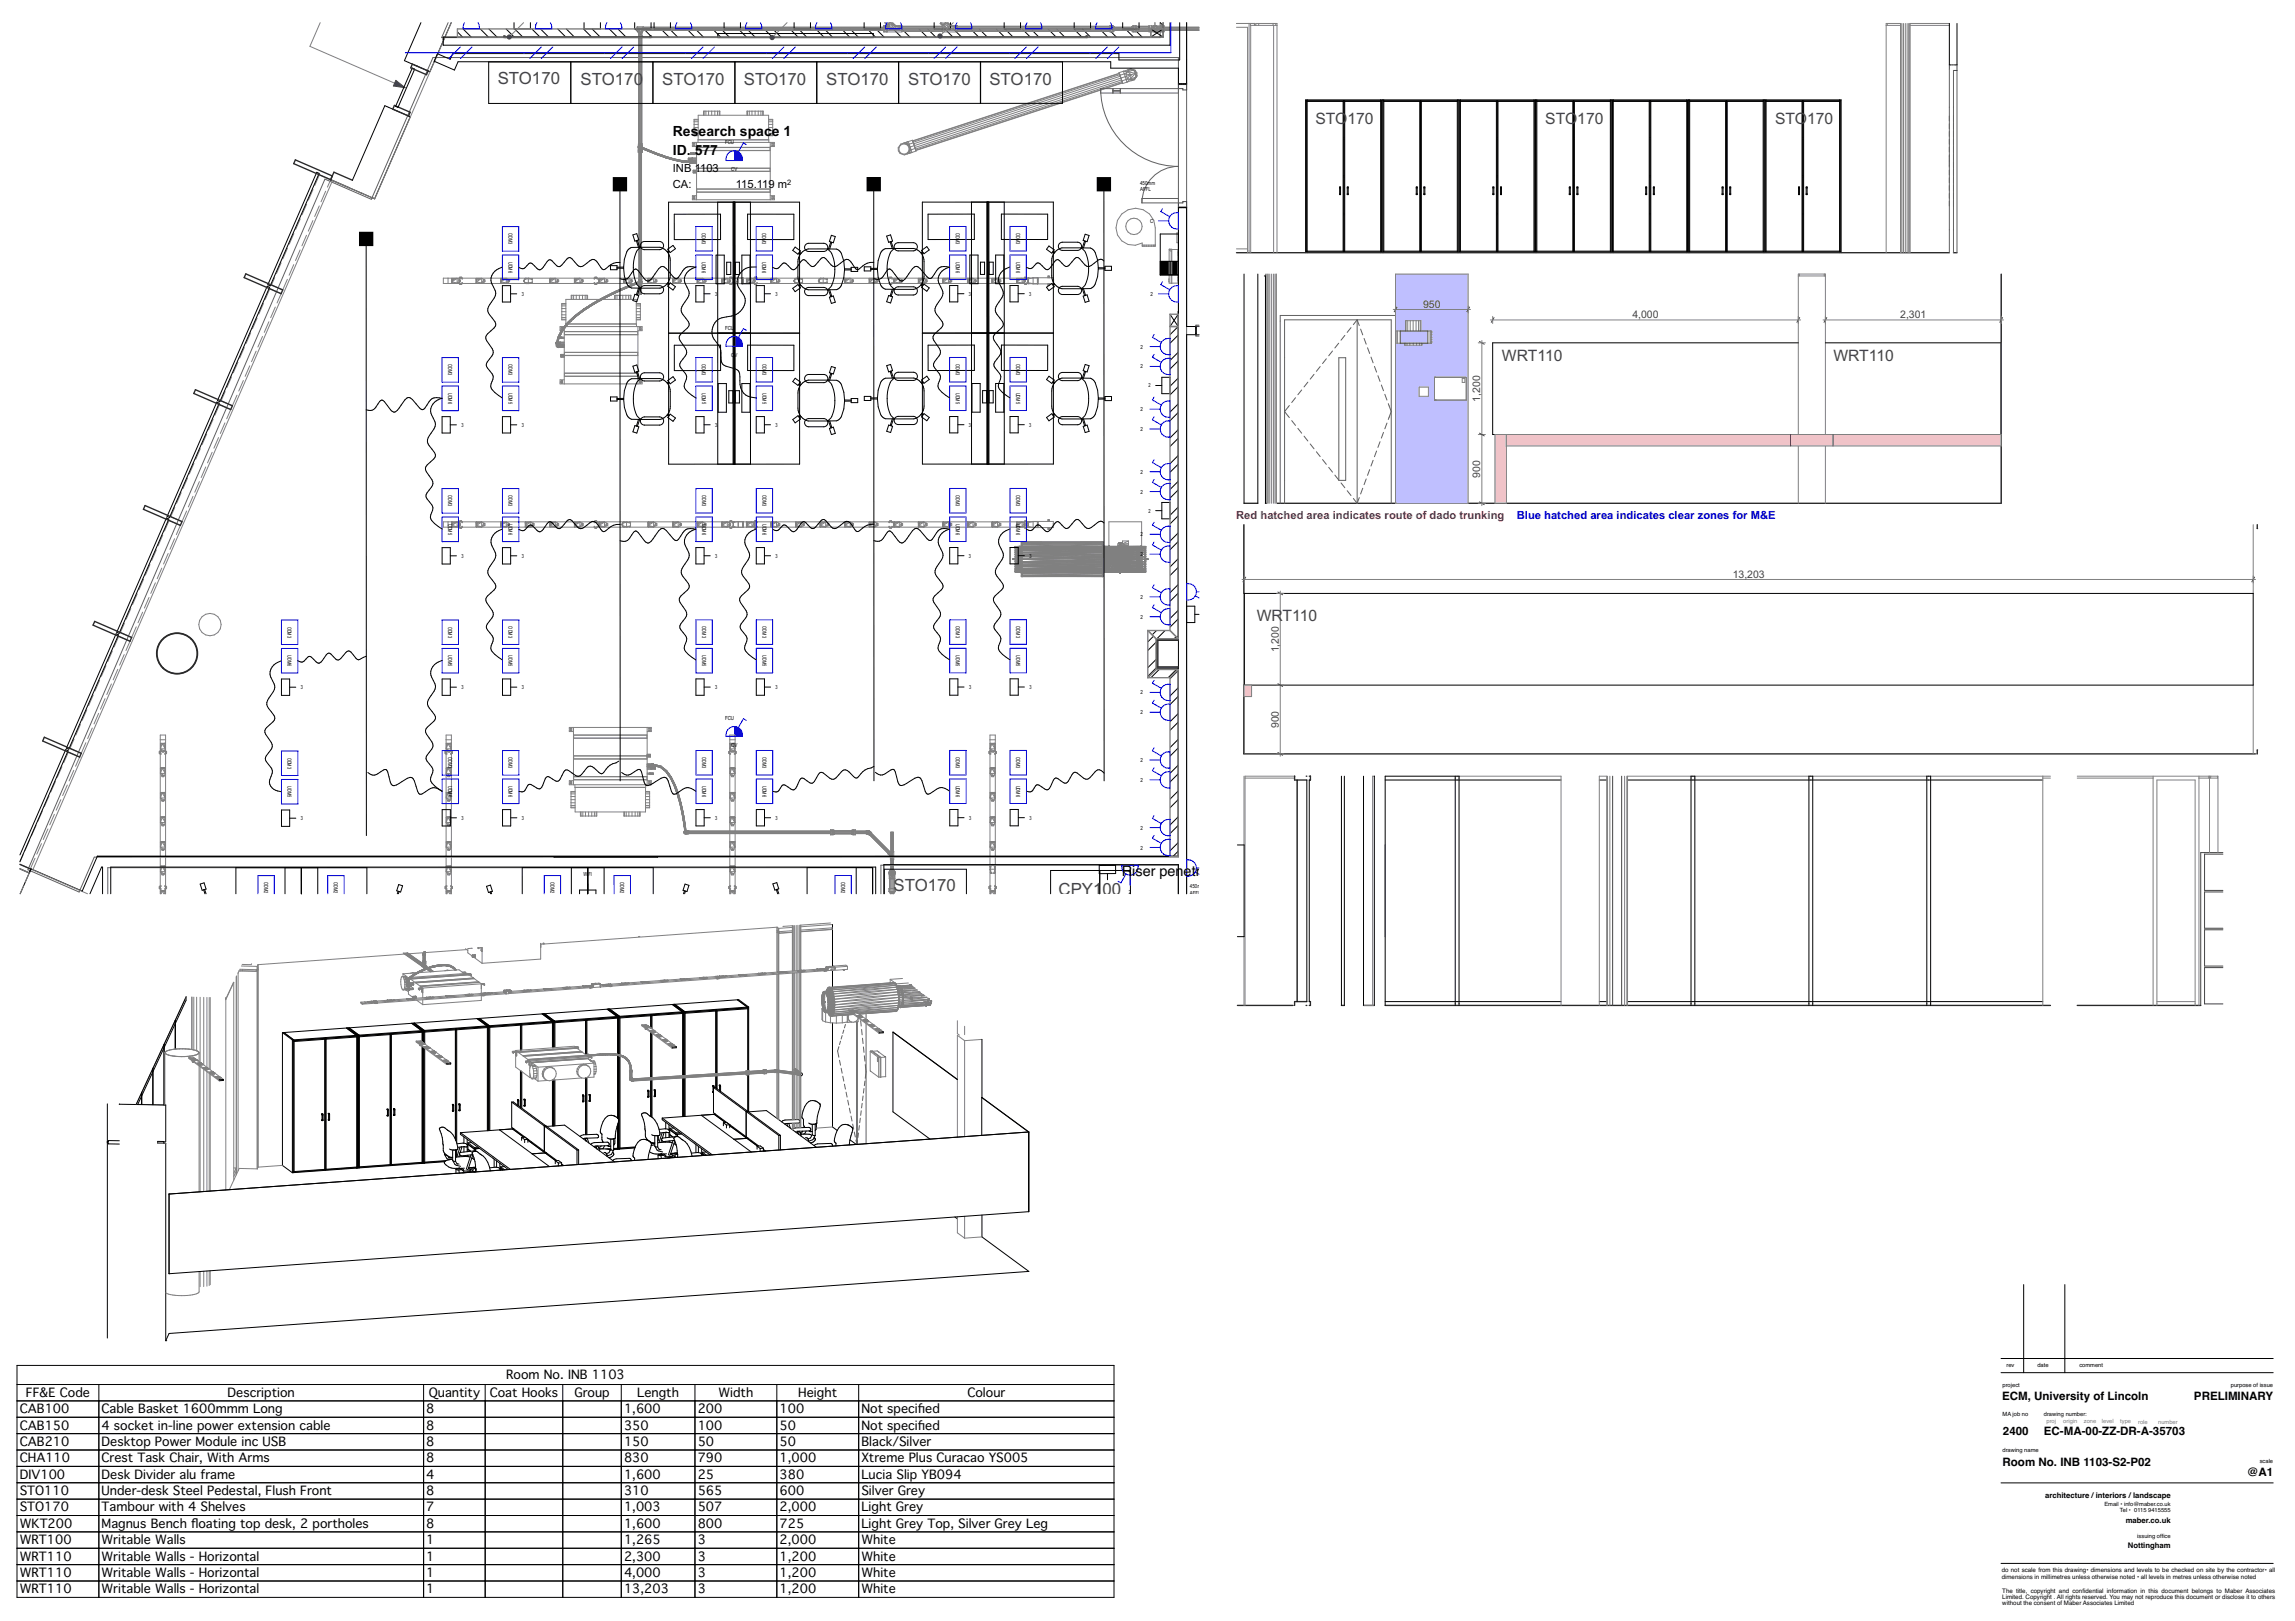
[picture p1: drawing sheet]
<svg xmlns="http://www.w3.org/2000/svg" width="841mm" height="594mm" viewBox="0 0 841 594" stroke-linecap="round" stroke-linejoin="round" font-family="sans-serif">
<defs><g id="words">
<g font-size="6.2" fill="#444">
<text x="182.4" y="30.9">STO170</text>
<text x="212.8" y="31.1">STO170</text>
<text x="242.6" y="31.1">STO170</text>
<text x="272.6" y="31">STO170</text>
<text x="302.8" y="31.1">STO170</text>
<text x="332.8" y="31.2">STO170</text>
<text x="362.6" y="31">STO170</text>
<text x="327.4" y="326.6">STO170</text>
<text x="387.9" y="328.1">CPY100</text>
</g>
<g font-size="5.8" fill="#444">
<text x="482" y="45.6">STO</text>
<text x="493.8" y="45.6">170</text>
<text x="566.3" y="45.4">STO</text>
<text x="578" y="45.4">170</text>
<text x="650.5" y="45.4">STO</text>
<text x="662.2" y="45.4">170</text>
<text x="550.4" y="132.1">WRT110</text>
<text x="671.9" y="132.1">WRT110</text>
<text x="460.5" y="227.6">WR</text>
<text x="470" y="227.6">T110</text>
</g>
<g font-size="5.3">
<text x="411.1" y="321.1">R</text>
<text x="414.9" y="321.1">iser penetration</text>
</g>
<g font-size="5.1">
<text x="246.6" y="49.9">Res</text>
<text x="256" y="49.9">earch spac</text>
<text x="282.9" y="49.9">e 1</text>
<text x="246.6" y="56.9">ID. 577</text>
</g>
<g font-size="4.5">
<text x="185.5" y="505.4">Room No. INB 1103</text>
<text x="9.5" y="511.9">FF&amp;E Code</text>
<text x="83.4" y="511.9">Description</text>
<text x="157.1" y="511.9">Quantity</text>
<text x="179.4" y="511.9">Coat Hooks</text>
<text x="210.5" y="511.9">Group</text>
<text x="233.5" y="511.9">Length</text>
<text x="263.3" y="511.9">Width</text>
<text x="292.5" y="511.9">Height</text>
<text x="354.5" y="511.9">Colour</text>
<text x="7.2" y="517.9">CAB100</text>
<text x="37.2" y="517.9">Cable Basket 1600mmm Long</text>
<text x="156.2" y="517.9">8</text>
<text x="228.7" y="517.9">1,600</text>
<text x="255.7" y="517.9">200</text>
<text x="285.7" y="517.9">100</text>
<text x="315.7" y="517.9">Not specifed</text>
<text x="336.4" y="517.9">i</text>
<text x="7.2" y="523.9">CAB150</text>
<text x="37.2" y="523.9">4 socket in-line power extension cable</text>
<text x="156.2" y="523.9">8</text>
<text x="228.7" y="523.9">350</text>
<text x="255.7" y="523.9">100</text>
<text x="285.7" y="523.9">50</text>
<text x="315.7" y="523.9">Not specifed</text>
<text x="336.4" y="523.9">i</text>
<text x="7.2" y="529.9">CAB210</text>
<text x="37.2" y="529.9">Desktop Power Module inc USB</text>
<text x="156.2" y="529.9">8</text>
<text x="228.7" y="529.9">150</text>
<text x="255.7" y="529.9">50</text>
<text x="285.7" y="529.9">50</text>
<text x="315.7" y="529.9">Black/Silver</text>
<text x="7.2" y="535.9">CHA110</text>
<text x="37.2" y="535.9">Crest Task Chair, With Arms</text>
<text x="156.2" y="535.9">8</text>
<text x="228.7" y="535.9">830</text>
<text x="255.7" y="535.9">790</text>
<text x="285.7" y="535.9">1,000</text>
<text x="315.7" y="535.9">Xtreme Plus Curacao YS005</text>
<text x="7.2" y="541.9">DIV100</text>
<text x="37.2" y="541.9">Desk Divider alu frame</text>
<text x="156.2" y="541.9">4</text>
<text x="228.7" y="541.9">1,600</text>
<text x="255.7" y="541.9">25</text>
<text x="285.7" y="541.9">380</text>
<text x="315.7" y="541.9">Lucia Slip YB094</text>
<text x="7.2" y="547.9">STO110</text>
<text x="37.2" y="547.9">Under-desk Steel Pedestal, Flush Front</text>
<text x="156.2" y="547.9">8</text>
<text x="228.7" y="547.9">310</text>
<text x="255.7" y="547.9">565</text>
<text x="285.7" y="547.9">600</text>
<text x="315.7" y="547.9">Silver Grey</text>
<text x="7.2" y="553.9">STO170</text>
<text x="37.2" y="553.9">Tambour with 4 Shelves</text>
<text x="156.2" y="553.9">7</text>
<text x="228.7" y="553.9">1,003</text>
<text x="255.7" y="553.9">507</text>
<text x="285.7" y="553.9">2,000</text>
<text x="315.7" y="553.9">Light Grey</text>
<text x="7.2" y="559.9">WKT200</text>
<text x="37.2" y="559.9">Magnus Bench foating top desk, 2 portholes</text>
<text x="70" y="559.9">l</text>
<text x="156.2" y="559.9">8</text>
<text x="228.7" y="559.9">1,600</text>
<text x="255.7" y="559.9">800</text>
<text x="285.7" y="559.9">725</text>
<text x="315.7" y="559.9">Light Grey Top, Silver Grey Leg</text>
<text x="7.2" y="565.9">WRT100</text>
<text x="37.2" y="565.9">Writable Walls</text>
<text x="156.2" y="565.9">1</text>
<text x="228.7" y="565.9">1,265</text>
<text x="255.7" y="565.9">3</text>
<text x="285.7" y="565.9">2,000</text>
<text x="315.7" y="565.9">White</text>
<text x="7.2" y="571.9">WRT110</text>
<text x="37.2" y="571.9">Writable Walls - Horizontal</text>
<text x="156.2" y="571.9">1</text>
<text x="228.7" y="571.9">2,300</text>
<text x="255.7" y="571.9">3</text>
<text x="285.7" y="571.9">1,200</text>
<text x="315.7" y="571.9">White</text>
<text x="7.2" y="577.9">WRT110</text>
<text x="37.2" y="577.9">Writable Walls - Horizontal</text>
<text x="156.2" y="577.9">1</text>
<text x="228.7" y="577.9">4,000</text>
<text x="255.7" y="577.9">3</text>
<text x="285.7" y="577.9">1,200</text>
<text x="315.7" y="577.9">White</text>
<text x="7.2" y="583.9">WRT110</text>
<text x="37.2" y="583.9">Writable Walls - Horizontal</text>
<text x="156.2" y="583.9">1</text>
<text x="228.7" y="583.9">13,203</text>
<text x="255.7" y="583.9">3</text>
<text x="285.7" y="583.9">1,200</text>
<text x="315.7" y="583.9">White</text>
</g>
<g font-size="4.2">
<text x="733.7" y="513.1">ECM, University of Lincoln</text>
<text x="804" y="513.1">PRELIMINARY</text>
<text x="734" y="526">2400</text>
<text x="749" y="526">EC-MA-00-ZZ-DR-A-35703</text>
<text x="733.8" y="537.2">Room No. INB 1103-S2-P02</text>
<text x="823.5" y="541">@A1</text>
</g>
<g font-size="4.1">
<text x="246.6" y="63.1">INB 1103</text>
<text x="246.6" y="69">CA:</text>
<text x="269.7" y="69">115.119 m</text>
</g>
<text font-size="4.1" fill="#c30c20" x="453" y="190.2">Red hatched area indicates route of dado trunking</text>
<text font-size="4.1" fill="#0000b3" x="555.8" y="190.2">Blue hatched area indicates clear zones for M&amp;E</text>
<g font-size="3.8" fill="#444">
<text x="521.5" y="112.8">950</text>
<text x="598.2" y="116.7">4,000</text>
<text x="696.3" y="116.7">2,301</text>
<text x="542.5" y="147.2" transform="rotate(-90 542.5 147.2)">1,200</text>
<text x="542.5" y="175" transform="rotate(-90 542.5 175)">900</text>
<text x="635" y="211.8">13,203</text>
<text x="468.6" y="239.1" transform="rotate(-90 468.6 239.1)">1,200</text>
<text x="468.6" y="266.9" transform="rotate(-90 468.6 266.9)">900</text>
</g>
<g font-size="2.8">
<text x="749.5" y="548.9">architecture /interiors /landscape</text>
<text x="779" y="558">maber.co.uk</text>
<text x="779.8" y="567.4">Nottingham</text>
</g>
<text font-size="2.7" x="288.5" y="67.8">2</text>
<g font-size="2.3">
<text x="733.5" y="576.2">do not scale from this drawing• dimensions and levels to be checked on site by the contractor• all</text>
<text x="733.5" y="578.6">dimensions in millimetres unless otherwise noted • all levels in metres unless otherwise noted</text>
<text x="733.7" y="583.7">The title, copyright and confdential information in this document belongs to Maber Associates</text>
<text x="733.7" y="585.9">Limited. Copyright . All rights reserved. You may not reproduce this document or disclose it to others</text>
<text x="763.1" y="583.7">i</text>
<text x="733.7" y="588.2">without the consent of Maber Associates Limited</text>
</g>
<g font-size="2.1">
<text x="265.7" y="52.8">FCU</text>
<text x="267.9" y="62.8">CV</text>
<text x="417.8" y="67.6">450mm</text>
<text x="417.8" y="70">AFFL</text>
<text x="421.5" y="81.7">C</text>
<text x="186.3" y="85.4" transform="rotate(90 186.3 85.4)">ODM3</text>
<text x="257.2" y="85.4" transform="rotate(90 257.2 85.4)">ODM3</text>
<text x="279.3" y="85.4" transform="rotate(90 279.3 85.4)">ODM3</text>
<text x="350.2" y="85.4" transform="rotate(90 350.2 85.4)">ODM3</text>
<text x="372.3" y="85.4" transform="rotate(90 372.3 85.4)">ODM3</text>
<text x="186.3" y="95.9" transform="rotate(90 186.3 95.9)">UDM6</text>
<text x="257.2" y="95.9" transform="rotate(90 257.2 95.9)">UDM6</text>
<text x="279.3" y="95.9" transform="rotate(90 279.3 95.9)">UDM6</text>
<text x="350.2" y="95.9" transform="rotate(90 350.2 95.9)">UDM6</text>
<text x="372.3" y="95.9" transform="rotate(90 372.3 95.9)">UDM6</text>
<text x="191.2" y="108.4">3</text>
<text x="262.1" y="108.4">3</text>
<text x="284.2" y="108.4">3</text>
<text x="355.1" y="108.4">3</text>
<text x="377.2" y="108.4">3</text>
<text x="421.7" y="108.4">2</text>
<text x="265.7" y="120.8">FCU</text>
<text x="267.9" y="130.9">C</text>
<text x="269.1" y="130.9">V</text>
<text x="418" y="127.8">2</text>
<text x="164.2" y="133.5" transform="rotate(90 164.2 133.5)">ODM3</text>
<text x="186.4" y="133.4" transform="rotate(90 186.4 133.4)">ODM3</text>
<text x="257.2" y="133.4" transform="rotate(90 257.2 133.4)">ODM3</text>
<text x="279.4" y="133.4" transform="rotate(90 279.4 133.4)">ODM3</text>
<text x="350.2" y="133.4" transform="rotate(90 350.2 133.4)">ODM3</text>
<text x="372.4" y="133.4" transform="rotate(90 372.4 133.4)">ODM3</text>
<text x="418" y="135">2</text>
<text x="164.2" y="143.9" transform="rotate(90 164.2 143.9)">UDM6</text>
<text x="186.4" y="143.9" transform="rotate(90 186.4 143.9)">UDM5</text>
<text x="257.2" y="143.9" transform="rotate(90 257.2 143.9)">UDM5</text>
<text x="279.4" y="143.9" transform="rotate(90 279.4 143.9)">UDM5</text>
<text x="350.2" y="143.9" transform="rotate(90 350.2 143.9)">UDM5</text>
<text x="372.4" y="143.9" transform="rotate(90 372.4 143.9)">UDM5</text>
<text x="420.8" y="142">2</text>
<text x="418" y="150.7">2</text>
<text x="169.1" y="156.4">3</text>
<text x="191.2" y="156.4">3</text>
<text x="262.1" y="156.4">3</text>
<text x="284.2" y="156.4">3</text>
<text x="355.1" y="156.4">3</text>
<text x="377.2" y="156.4">3</text>
<text x="418" y="158">2</text>
<text x="418" y="173.6">2</text>
<text x="164.3" y="181.5" transform="rotate(90 164.3 181.5)">ODM3</text>
<text x="186.4" y="181.4" transform="rotate(90 186.4 181.4)">ODM3</text>
<text x="257.3" y="181.4" transform="rotate(90 257.3 181.4)">ODM3</text>
<text x="279.4" y="181.4" transform="rotate(90 279.4 181.4)">ODM3</text>
<text x="350.3" y="181.4" transform="rotate(90 350.3 181.4)">ODM3</text>
<text x="372.4" y="181.4" transform="rotate(90 372.4 181.4)">ODM3</text>
<text x="418" y="180.9">2</text>
<text x="164.3" y="191.9" transform="rotate(90 164.3 191.9)">UDM5</text>
<text x="186.4" y="191.9" transform="rotate(90 186.4 191.9)">UDM6</text>
<text x="257.3" y="191.9" transform="rotate(90 257.3 191.9)">UDM6</text>
<text x="279.4" y="191.9" transform="rotate(90 279.4 191.9)">UDM6</text>
<text x="350.3" y="191.9" transform="rotate(90 350.3 191.9)">UDM6</text>
<text x="372.4" y="191.9" transform="rotate(90 372.4 191.9)">UDM6</text>
<text x="420.8" y="187.9">2</text>
<text x="418" y="196.5">2</text>
<text x="418" y="203.8">2</text>
<text x="169.1" y="204.4">3</text>
<text x="191.2" y="204.4">3</text>
<text x="262.1" y="204.4">3</text>
<text x="284.2" y="204.4">3</text>
<text x="355.1" y="204.4">3</text>
<text x="377.2" y="204.4">3</text>
<text x="418" y="219.5">2</text>
<text x="418" y="226.8">2</text>
<text x="105.4" y="229.6" transform="rotate(90 105.4 229.6)">ODM3</text>
<text x="164.3" y="229.6" transform="rotate(90 164.3 229.6)">ODM3</text>
<text x="186.4" y="229.6" transform="rotate(90 186.4 229.6)">ODM3</text>
<text x="257.3" y="229.6" transform="rotate(90 257.3 229.6)">ODM3</text>
<text x="279.4" y="229.5" transform="rotate(90 279.4 229.5)">ODM3</text>
<text x="350.3" y="229.5" transform="rotate(90 350.3 229.5)">ODM3</text>
<text x="372.4" y="229.5" transform="rotate(90 372.4 229.5)">ODM3</text>
<text x="105.4" y="240.1" transform="rotate(90 105.4 240.1)">UDM6</text>
<text x="164.3" y="240.1" transform="rotate(90 164.3 240.1)">UDM5</text>
<text x="186.4" y="240.1" transform="rotate(90 186.4 240.1)">UDM5</text>
<text x="257.3" y="240" transform="rotate(90 257.3 240)">UDM5</text>
<text x="279.4" y="240" transform="rotate(90 279.4 240)">UDM5</text>
<text x="350.3" y="240" transform="rotate(90 350.3 240)">UDM5</text>
<text x="372.4" y="240" transform="rotate(90 372.4 240)">UDM5</text>
<text x="110.2" y="252.6">3</text>
<text x="169.1" y="252.6">3</text>
<text x="191.2" y="252.6">3</text>
<text x="262.1" y="252.5">3</text>
<text x="284.2" y="252.5">3</text>
<text x="355.1" y="252.5">3</text>
<text x="377.2" y="252.5">3</text>
<text x="418" y="254.5">2</text>
<text x="265.7" y="263.7">FCU</text>
<text x="418" y="261.8">2</text>
<text x="267.9" y="273.8">CV</text>
<text x="105.4" y="277.6" transform="rotate(90 105.4 277.6)">ODM3</text>
<text x="164.3" y="277.5" transform="rotate(90 164.3 277.5)">ODM3</text>
<text x="186.4" y="277.4" transform="rotate(90 186.4 277.4)">ODM3</text>
<text x="257.3" y="277.4" transform="rotate(90 257.3 277.4)">ODM3</text>
<text x="279.4" y="277.4" transform="rotate(90 279.4 277.4)">ODM3</text>
<text x="350.3" y="277.4" transform="rotate(90 350.3 277.4)">ODM3</text>
<text x="372.4" y="277.4" transform="rotate(90 372.4 277.4)">ODM3</text>
<text x="418" y="279.3">2</text>
<text x="164.3" y="287.9" transform="rotate(90 164.3 287.9)">UDM6</text>
<text x="186.4" y="287.9" transform="rotate(90 186.4 287.9)">UDM6</text>
<text x="257.3" y="287.9" transform="rotate(90 257.3 287.9)">UDM6</text>
<text x="279.4" y="287.9" transform="rotate(90 279.4 287.9)">UDM6</text>
<text x="350.3" y="287.9" transform="rotate(90 350.3 287.9)">UDM6</text>
<text x="372.4" y="287.9" transform="rotate(90 372.4 287.9)">UDM6</text>
<text x="418" y="286.5">2</text>
<text x="105.4" y="288.1" transform="rotate(90 105.4 288.1)">UDM5</text>
<text x="110.2" y="300.6">3</text>
<text x="169.1" y="300.4">3</text>
<text x="191.2" y="300.4">3</text>
<text x="262.1" y="300.4">3</text>
<text x="284.2" y="300.4">3</text>
<text x="355.1" y="300.4">3</text>
<text x="377.2" y="300.4">3</text>
<text x="418" y="304">2</text>
<text x="418" y="311.3">2</text>
<text x="96.8" y="323.3" transform="rotate(90 96.8 323.3)">ODM2</text>
<text x="122.4" y="323.3" transform="rotate(90 122.4 323.3)">ODM2</text>
<text x="201.7" y="323.3" transform="rotate(90 201.7 323.3)">ODM2</text>
<text x="213.9" y="321.1">WI</text>
<text x="215.6" y="321.1">FI</text>
<text x="227.3" y="323.3" transform="rotate(90 227.3 323.3)">ODM2</text>
<text x="308.2" y="323.2" transform="rotate(90 308.2 323.2)">ODM2</text>
<text x="413.7" y="327.6">2</text>
<text x="436" y="325.5">450mm</text>
<text x="436" y="327.9">AFFL</text>
<text x="735.3" y="501.1">rev</text>
<text x="746.6" y="501.1">date</text>
<text x="762" y="501.1">comment</text>
<text x="733.8" y="508.3">project</text>
<text x="817.5" y="508.3">purpose of issue</text>
<text x="733.8" y="518.9">MA job no</text>
<text x="749" y="518.9">drawing number:</text>
<text x="733.8" y="532.2">drawing name</text>
<text x="828.1" y="535.9">scale</text>
<text x="771.1" y="552">Email • info@maber.co.uk</text>
<text x="776.9" y="554.1">Tel • 0115</text>
<text x="787.2" y="554.1">9415555</text>
<text x="783.2" y="563.7">issuing offce</text>
<text x="792.2" y="563.7">i</text>
</g>
<g font-size="2.1" fill="#7f7f7f">
<text x="749.9" y="521.6">proj</text>
<text x="756.1" y="521.6">origin</text>
<text x="763.6" y="521.6">zone</text>
<text x="770.2" y="521.6">level</text>
<text x="777" y="521.6">type</text>
<text x="783.5" y="521.6">role</text>
<text x="790.9" y="521.7">number</text>
</g>
</g></defs>
<path d="M733.3 497.8h99.7M733.3 503h99.7M733.3 543.4h99.7M733.3 572.9h99.7" fill="none" stroke="#000" stroke-width=".37"/>
<path d="M807.4 546.2h24.3v23.8h-24.3z" fill-rule="evenodd" fill="#fff"/>
<g fill="none" stroke="#000" stroke-width=".37">
<path d="M741.6 470.7v32.3M756.7 470.7v32.3M6.2 500.3h402v85h-402zM6.2 507.3h402M6.2 513.3h402M6.2 519.3h402M36.2 507.3v78M155.2 507.3v78M177.8 507.3v78M206.2 507.3v78M227.7 507.3v78M254.7 507.3v78"/>
<path d="M284.7 507.3v78M314.7 507.3v78M6.2 525.3h402M6.2 531.3h402M6.2 537.3h402M6.2 543.3h402M6.2 549.3h402M6.2 555.3h402M6.2 561.3h402M6.2 567.3h402M6.2 573.3h402M6.2 579.3h402"/>
</g>
<!-- layer: A-35-FFE-Zones -->
<path d="M164.2 8.3l-2.4 5.5h263.3v-5.5M434.8 8.3v319.2M158.7 21.1h273.1v213.1h-8v10.6h8v69.2l-397.3 .1-5.5 12.8-18.8-8.2 108.9-253.1 17 7.4zM39.5 327.5v-9.5h280.3v9.5M322.8 327.5v-10.5h108.9v10.5" fill="none" stroke="#606060" stroke-width=".37"/>
<path d="M425.2 95.8h6.6v5h-6.6z" fill-rule="evenodd" fill="#000"/>
<!-- layer: X_01_SmallPower$0$2059 E First Small power$0$E6100_TRNK -->
<g fill="none" stroke="#000" stroke-width=".37">
<path d="M167.6 11.7l1.9 1.9M169.7 10.6l3 3M176 10.6l3 3M179.1 10.6l3 3M185.4 10.6l3 3M188.6 10.6l3 3M194.9 10.6l3 3M198.1 10.6l3 3M204.4 10.6l3 3M207.5 10.6l3 3M213.8 10.6l3 3M217 10.6l3 3"/>
<path d="M223.3 10.6l3 3M226.4 10.6l3 3M232.7 10.6l3 3M235.9 10.6l3 3M242.2 10.6l3 3M245.3 10.6l3 3M251.6 10.6l3 3M254.8 10.6l3 3M261.1 10.6l3 3M264.2 10.6l3 3M270.6 10.6l3 3M273.7 10.6l3 3"/>
<path d="M280 10.6l3 3M283.2 10.6l3 3M289.5 10.6l3 3M292.6 10.6l3 3M298.9 10.6l3 3M302.1 10.6l3 3M308.4 10.6l3 3M311.5 10.6l3 3M317.8 10.6l3 3M321 10.6l3 3M327.3 10.6l3 3M330.4 10.6l3 3"/>
<path d="M336.7 10.6l3 3M339.9 10.6l3 3M346.2 10.6l3 3M349.4 10.6l3 3M355.7 10.6l3 3M358.8 10.6l3 3M365.1 10.6l3 3M368.3 10.6l3 3M374.6 10.6l3 3M377.7 10.6l3 3M384 10.6l3 3M387.2 10.6l3 3"/>
<path d="M393.5 10.6l3 3M396.6 10.6l3 3M402.9 10.6l3 3M406.1 10.6l3 3M412.4 10.6l3 3M415.5 10.6l3 3M425.2 8.3l1 1M431.7 119.7l-3 2.9M431.7 122.8l-3 3M431.7 132.3l-3 3M431.7 129.1l-3 3M431.7 138.6l-3 3"/>
<path d="M431.7 141.7l-3 3M431.7 151.2l-3 3M431.7 148l-3 3M431.7 157.5l-3 3M431.7 160.6l-3 3M431.7 170.1l-3 3M431.7 179.5l-3 3M431.7 166.9l-3 3M431.7 176.4l-3 3M431.7 189l-3 3M431.7 198.4l-3 3M431.7 185.8l-3 3"/>
<path d="M431.7 195.3l-3 3M431.7 207.9l-3 3M431.7 217.4l-3 3M431.7 204.7l-3 3M431.7 214.2l-3 3M422.7 233.1l-2.1 2.1M423.6 235.4l-3 3M423.8 231l-1.6 1.6M427 231l-3 3M431 233.3l-.7 .7M431.7 226.8l-3 3M431.7 223.7l-3 3"/>
<path d="M431.7 233.1l-.4 .5M423.6 241.7l-3 3M423.6 244.8l-3 3M424.8 245.3l-3 3M431.1 245.3l-3 3M431.7 245.7l-3 3M431.7 255.2l-3 3M431.7 252l-3 3M431.7 264.6l-3 3M431.7 261.5l-3 3M431.7 270.9l-3 3M431.7 274.1l-3 3"/>
<path d="M431.7 280.4l-3 3M431.7 283.5l-3 3M431.7 289.9l-3 2.9M431.8 293l-3 3M431.8 299.3l-3 3M431.8 302.5l-3 3M431.8 311.9l-2 1.9M431.8 308.8l-3 3"/>
</g>
<!-- layer: X_01_SmallPower$0$2059 E First Small power$0$E 6114 Busbar -->
<g fill="#000">
<path d="M224.6 64.9h5.2v5.2h-5.2z" fill-rule="evenodd"/>
<path d="M317.6 64.9h5.2v5.2h-5.2z" fill-rule="evenodd"/>
<path d="M401.9 64.9h5.2v5.2h-5.2z" fill-rule="evenodd"/>
<path d="M131.6 84.9h5.2v5.3h-5.2z" fill-rule="evenodd"/>
</g>
<g fill="#00f">
<path d="M269.1 266.2a3.1 3.1 0 0 1 3 3.6h-3z" fill-rule="evenodd"/>
<path d="M269.1 123.3a3.1 3.1 0 0 1 3 3.6h-3z" fill-rule="evenodd"/>
<path d="M269.1 55.2a3.1 3.1 0 0 1 3 3.6h-3z" fill-rule="evenodd"/>
</g>
<!-- layer: A-25-M_Curtain_Wall -->
<g fill="none" stroke="#808080" stroke-width=".37">
<path d="M113.6 17l31 13.5M112.4 74.8l-1.7 3.9M114.7 69.4l-1.7 3.9M117 75.4l-1.7 3.9M117 64.1l-1.6 3.8M117.3 64.2l3.9 1.7-1.2 2.7M119.3 70.1l-1.6 3.8M103 96.3l-1.7 3.9M105.3 91l-1.6 3.8M107.6 97l-1.6 3.9M107.7 85.6l-1.7 3.9M110 91.6l-1.7 3.9"/>
<path d="M110 80.2l-1.7 3.9M112.3 86.2l-1.7 3.9M114.7 80.8l-1.7 3.9M94.2 116.6l-1.7 3.9M96.5 111.2l-1.6 3.9M98.5 117.9l-1.6 3.9M98.9 105.8l-1.7 3.9M99.1 105.9l3.9 1.7-1.5 3.4M100.7 101.7l-1.2 2.7 3.9 1.7M100.9 112.5l-1.7 3.9M105.3 102.4l-1.7 3.8M84.8 138.1l-1.6 3.9"/>
<path d="M87.2 132.7l-1.7 3.9M89.2 139.4l-1.7 3.9M89.5 127.3l-1.7 3.9M91.5 134l-1.7 3.9M91.9 122l-1.7 3.8M93.9 128.7l-1.7 3.8M96.2 123.3l-1.7 3.9M75.7 159l-1.6 3.9M78.1 153.7l-1.7 3.8M80.4 148.3l-1.7 3.9M80.7 148.4l3.9 1.7-1.5 3.4M82.4 155l-1.7 3.9"/>
<path d="M82.5 143.5l-1.5 3.4 3.9 1.7M86.8 144.8l-1.6 3.9M68.7 175.2l-1.7 3.9M71.1 169.8l-1.7 3.9M73.1 176.5l-1.7 3.9M73.4 164.4l-1.7 3.9M75.4 171.1l-1.7 3.9M77.7 165.7l-1.6 3.9M80.1 160.4l-1.7 3.8M59.6 196.1l-1.7 3.9M62 190.7l-1.7 3.9M62.2 190.8l3.9 1.7-1.5 3.4"/>
<path d="M64 197.4l-1.7 3.9M64 185.9l-1.4 3.4 3.8 1.7M66.4 180.6l-1.7 3.8M68.4 187.3l-1.7 3.8M70.7 181.9l-1.7 3.9M50.3 217.6l-1.7 3.9M52.6 212.2l-1.7 3.9M54.6 218.9l-1.7 3.9M54.9 206.9l-1.6 3.8M56.9 213.6l-1.6 3.8M57.3 201.5l-1.7 3.9M59.3 208.2l-1.7 3.9"/>
<path d="M61.6 202.8l-1.7 3.9M41.2 238.6l-1.7 3.8M43.5 233.2l-1.7 3.9M43.8 233.3l3.8 1.7-1.4 3.4M45.5 239.9l-1.7 3.9M45.6 228.4l-1.5 3.4 3.9 1.7M47.9 223l-1.7 3.9M49.9 229.7l-1.7 3.9M52.3 224.3l-1.7 3.9M34.2 254.7l-1.7 3.9M36.5 249.3l-1.7 3.9M38.5 256l-1.7 3.9"/>
<path d="M38.8 243.9l-1.7 3.9M40.8 250.6l-1.7 3.9M43.2 245.3l-1.7 3.8M25.1 275.6l-1.7 3.9M25.3 275.7l3.9 1.7-1.5 3.4M27.1 270.8l-1.4 3.4 3.8 1.7M29.5 265.5l-1.7 3.8M31.5 272.2l-1.7 3.8M31.8 260.1l-1.7 3.9M33.8 266.8l-1.7 3.9M36.1 261.4l-1.6 3.9M15.6 297.1l-1.7 3.9"/>
<path d="M18 291.7l-1.7 3.9M19.9 298.4l-1.7 3.9M20.3 286.3l-1.7 3.9M22.3 293l-1.7 3.9M22.7 281l-1.7 3.8M24.7 287.7l-1.7 3.8M27 282.3l-1.7 3.9M7.3 316.7l3.6 1.6M7.3 318.4l3.4 1.5-1.4 3.3M8.5 313.2l-1.2 2.7M10.9 307.8l-1.8 3.9M12.8 314.5l-1.7 3.9"/>
<path d="M13.2 302.5l-1.7 3.8M15.2 309.1l-1.7 3.9M17.6 303.8l-1.7 3.8M8.6 324.7l-1.2 2.8"/>
</g>
<path d="M116.1 63.1l.8 .4-17.9 41.2-.9-.3zM97.9 104.9l.9 .4-18.2 41.9-.9-.4zM79.5 147.4l.8 .3-18.2 41.9-.9-.3zM61 189.8l.9 .4-18.2 41.9-.9-.4zM42.5 232.3l.9 .3-18.2 41.9-.9-.3zM7.3 313.3l16.8-38.6 .9 .4-17.7 40.6" fill="none" stroke="#000" stroke-width=".37"/>
<path d="M108.2 58.6l13.6 5.9-.6 1.4-13.6-5.9zM90.1 100.4l13.5 5.8-.6 1.4-13.5-5.9zM71.6 142.8l13.6 5.9-.6 1.4-13.6-5.9zM53.2 185.3l13.5 5.8-.6 1.4-13.5-5.9zM34.7 227.7l13.5 5.9-.6 1.4-13.5-5.9zM16.2 270.2l13.6 5.8-.6 1.4-13.6-5.9zM7.3 316.7l4 1.8-.6 1.4-3.4-1.5" fill="none" stroke="#2a2a2a" stroke-width=".5"/>
<!-- layer: A-25-M_Wall_Ext -->
<path d="M154.2 8.3l-6 13.9 9.3 4.1 7.8-18M145.7 40.8h.1M149.9 42.6h.1M129.1 66l11.9-27.3 9.3 4.1-13 30.1-9.4-4.1M30.1 326.5l-18.7-8.1-4 9.1" fill="none" stroke="#000" stroke-width=".37"/>
<path d="M129.1 66l-6.7-2.9-1.2 2.8 6.7 2.9" fill="none" stroke="#2a2a2a" stroke-width=".5"/>
<!-- layer: Y-15-M-610-M_EPS.Revit MEP -->
<g fill="none" stroke="#808080" stroke-width=".37">
<path d="M428.5 91.7h.1M428.6 91.7l.6 .4M428.7 91.3h-.3v12.5h.8M428.7 91.3l.5 .1M428.7 91.3l-.2 .4M428.8 91.3h.1M429.2 91.3h.2v12.5h-.2zM429.4 91.4h2.2v12.4h-2.2M431.6 92.3h.2v1.2h-.2M431.6 92.5h.2M431.6 92.9h.2M431.6 93.4h.2"/>
<path d="M164.2 101.9v2M165.5 102.2v1.5M165.5 103.7h.1M165.5 102.2h.1M165.5 103.7v.1M165.5 102.2l.1 .4M165.5 102.2l.1 1M165.5 102l.1 .1M165.5 102v.2M165.5 102l.1 .2M165.5 103.8h2M165.5 103.8h.1"/>
<path d="M165.6 102.2v1.5M165.6 103.7l-.1 .1M165.6 102.6h.1M165.6 102.6v.6M165.6 103.2l-.1 .5M165.6 103.7v.1M165.6 102.1v.1M165.6 103.2h.1M165.6 102v1.8M165.6 103.8h1.9M165.6 102h-.1M165.6 102v.1"/>
<path d="M165.6 103.2l1.9 .6M167.5 102l1.2 .6v.6l-1.2 .6M167.5 102l-1.9 .2M167.5 102l-1.9 .6M167.5 102l-1.9 1.2M167.5 102v1.8M168.2 101.9h-5.7v2h5.7M168.2 101.9h1.2v.3l-.1-.2h-.9l-.2 .2zM168.2 103.6l.2 .2h.9l.1-.2v.4h-1.2zM168.3 103.4v-1l-.8 1.4M168.4 102.4v1M168.5 101.9v-.3h.6v.3"/>
<path d="M168.5 104v.3h.6v-.3M168.5 104.2h.6M168.8 101.9h.1M168.8 104h.1M169.4 101.9h23.3M169.4 103.9h48.3M174.5 103.7h.1M174.5 102.2h.1M174.5 102.2l.1 1M174.5 102.2l.1 .4M174.5 102l.1 .1M174.5 102l.1 .2"/>
<path d="M174.5 103.8h2M174.5 103.8h.1M174.6 102.2l-.1 1.5M174.6 103.7l-.1 .1M174.6 103.2l-.1 .5M174.6 102.6v.6M174.6 102.6h.1M174.6 103.7v.1M174.6 102.1v.1M174.6 103.2h.1M174.6 102v1.8M174.6 103.8h1.9"/>
<path d="M174.6 102h-.1M174.6 102v.1M174.6 103.2l1.9 .6M176.5 102v1.8M176.5 102l1.2 .6v.6l-1.2 .6M176.5 102l-1.9 .2M176.5 102l-1.9 1.2M176.5 102l-1.9 .6M177.3 103.4v-1l-.8 1.4M183.5 102.2v1.5M183.5 103.7h.1M183.5 102.2h.1"/>
<path d="M183.5 103.7v.1M183.5 102.2l.1 .4M183.5 102.2l.1 1M183.5 102l.1 .1M183.5 102v.2M183.5 103.8h2M183.5 103.8h.1M183.6 102.2v1.5M183.6 103.7l-.1 .1M183.6 102.6v.6M183.6 102.6h.1M183.6 103.2l-.1 .5"/>
<path d="M183.6 103.7v.1M183.6 102.1v.1M183.6 103.2h.1M183.6 102v1.8M183.6 103.8h1.9M183.6 102h-.1M183.6 102v.1M183.6 103.2l1.9 .6M185.5 102v1.8M185.5 102l1.2 .6v.6l-1.2 .6M185.5 102l-1.9 .1M185.5 102l-1.9 .6"/>
<path d="M185.5 102l-1.9 1.2M186.3 103.4v-1l-.8 1.4M186.4 102.4v1M191.9 102.8h.3l-.3 .1 .3 .2h-.3M191.9 102.8v.3M191.9 103.1l.3 .1M192.2 103.4l.3 .3M192.2 103.4v.1M192.2 102.4v1M192.2 103.4l1.4 .3M192.2 102.6l-.3 .2M192.2 103.5h.1"/>
<path d="M192.2 102.3v.1M192.2 102.3h.1M192.2 103.5v.1M192.2 103.5l.3 .2M192.2 103.6h.1M192.2 102.2v.1M192.2 103.6l.3 .1M192.3 103.6h.1M192.3 103.6v.1M192.3 102.2h-.1M192.3 103.6l.2 .1M192.3 102.1v.1"/>
<path d="M192.3 102.1h.1M192.3 103.7h.1M192.4 102.1h-.1M192.4 103.7h.1M192.5 103.7h2.3M192.5 102.1h2.3M192.5 102.1h-.2M192.5 102.1l-.2 .1M192.5 102.1l-.3 .1M192.5 102.1l-.3 .2M192.5 102.1l-.3 .3M192.7 102.1v-.2h1.1v.2"/>
<path d="M192.7 103.7v.2M193.6 102.1l1.5 .3M193.6 102.1v1.6M193.6 102.1l-1.4 .3M193.8 101.9h23.9M193.8 103.7v.2M194.8 102.1h.1M194.8 102.1l.1 .1M194.8 102.1l.2 .2M194.8 102.1l.3 .3M194.8 102.1l.2 .1M194.8 103.7h.1"/>
<path d="M194.9 102.1v.1M194.9 103.7h-.1M194.9 102.2h.1M194.9 103.6v.1M194.9 103.6l-.1 .1M195 102.2v.1M195 103.6h-.1M195 102.3h.1M195 103.5v.1M195 102.3l.1 .1M195 103.5h.1M195 103.5l-.2 .2"/>
<path d="M195.1 102.4v1M195.1 103.4l-.1 .1M195.1 103.4l-.3 .3M195.1 103.4l-1.5 .3M201.5 102.2v1.5M201.5 103.7h.1M201.5 102.2h.1M201.5 103.7v.1M201.5 102.2l.1 .4M201.5 102.2l.1 1M201.5 102l.1 .1M201.5 102l.1 .2"/>
<path d="M201.5 102v.2M201.5 103.8h2M201.5 103.8h.1M201.6 102.2v1.5M201.6 103.7l-.1 .1M201.6 102.6v.6M201.6 103.2l-.1 .5M201.6 103.2h.1M201.6 102.6h.1M201.6 103.7v.1M201.6 102.1v.1M201.6 102v1.8"/>
<path d="M201.6 103.8h1.9M201.6 102h-.1M201.6 102v.1M201.6 103.2l1.9 .6M203.5 102v1.8M203.5 102l1.2 .6v.6l-1.2 .6M203.5 102l-1.9 .2M203.5 102l-1.9 1.2M203.5 102l-1.9 .6M204.3 103.4v-1l-.8 1.4M204.4 102.4v1M210.5 103.7h.1"/>
<path d="M210.5 102.2h.1M210.5 102.2l.1 .4M210.5 102.2l.1 1M210.5 102l.1 .1M210.5 102l.1 .2M210.5 103.8h2M210.5 103.8h.1M210.6 102.2l-.1 1.5M210.6 103.7l-.1 .1M210.6 102.6v.6M210.6 103.2l-.1 .5M210.6 103.2h.1"/>
<path d="M210.6 103.7v.1M210.6 102.6h.1M210.6 102.1v.1M210.6 102v1.8M210.6 103.8h1.9M210.6 102v.1M210.6 102h-.1M210.6 103.2l1.9 .6M212.5 102v1.8M212.5 102l1.2 .6v.6l-1.2 .6M212.5 102l-1.9 .2M212.5 102l-1.9 .6"/>
<path d="M212.5 102l-1.9 1.2M213.3 103.4v-1l-.8 1.4M217.7 101.9h1.2v.3l-.1-.2h-.9l-.2 .2zM217.7 103.6l.2 .2h.9l.1-.2v.4h-1.2zM218 101.9v-.3h.6v.3M218 104v.3h.6v-.3M218 104.2h.6M218.3 101.9h.1M218.3 104h.1M218.9 101.9h48.3M218.9 103.9h48.3M219.5 102.2v1.5"/>
<path d="M219.5 103.7h.1M219.5 102.2h.1M219.5 103.7v.1M219.5 102.2l.1 .4M219.5 102.2l.1 1M219.5 102l.1 .1M219.5 102v.2M219.5 103.8h.1M219.6 103.7l-.1 .1M219.6 102.6v.6M219.6 103.2l-.1 .5M219.6 103.7v.1"/>
<path d="M219.6 102.1v.1M219.6 103.2h.1M219.6 102v1.8M219.6 103.8h1.9M219.6 102h-.1M219.6 102v.1M219.6 102.6h.1M219.6 103.2l1.9 .6M219.6 103.7l1.9 .1M221.5 102l1.2 .6v.6l-1.2 .6M221.5 102v1.8M221.5 102l-1.9 .2"/>
<path d="M221.5 102l-1.9 .6M221.5 102l-1.9 1.2M222.3 103.4v-1l-.8 1.4M222.4 102.4v1M228.5 103.7h.1M228.5 102.2h.1M228.5 103.7v.1M228.5 102.2v1.5M228.5 102.2l.1 1M228.5 102.2l.1 .4M228.5 102l.1 .1M228.5 102v.2"/>
<path d="M228.5 103.8h.1M228.6 103.7l-.1 .1M228.6 102.2v1.5M228.6 103.2l-.1 .5M228.6 102.6v.6M228.6 102.6h.1M228.6 103.2h.1M228.6 103.7h.1M228.6 102.1v.1M228.6 103.7l1.9 .1M228.6 103.7v.1M228.6 103.8h1.9"/>
<path d="M228.6 102h-.1M228.6 102v.1M228.6 102v1.8M228.6 103.2l1.9 .6M230.5 102l-1.9 .1M230.5 102l1.2 .6v.6l-1.2 .6M230.5 102l-1.9 .6M230.5 102l-1.9 1.2M230.5 102v1.8M231.3 103.4v-1l-.8 1.4M231.4 102.4v1M237.5 102.2v1.5"/>
<path d="M237.5 103.7h.1M237.5 102.2h.1M237.5 103.7v.1M237.5 102.2l.1 1M237.5 102.2l.1 .4M237.5 102l.1 .1M237.5 102v.2M237.5 102l.1 .2M237.5 103.8h.1M237.6 102.2v1.5M237.6 103.7l-.1 .1M237.6 103.2l-.1 .5"/>
<path d="M237.6 102.6v.6M237.6 102.6h.1M237.6 103.2h.1M237.6 103.7h.1M237.6 102.1v.1M237.6 103.7l1.9 .1M237.6 103.7v.1M237.6 102v1.8M237.6 103.8h1.9M237.6 102h-.1M237.6 102v.1M237.6 103.2l1.9 .6"/>
<path d="M239.5 102v1.8M239.5 102l-1.9 .2M239.5 102l.8 .4M239.5 102l-1.9 1.2M239.5 102l-1.9 .6M240.3 102.4v1M240.3 102.4l-.8 1.4M240.4 103.4v-1l.3 .2v.6l-1.2 .6M246.5 103.7h.1M246.5 102.2h.1M246.5 102.2l.1 .4M246.5 102.2l.1 1"/>
<path d="M246.5 102l.1 .1M246.5 102l.1 .2M246.5 103.8h.1M246.6 102.2l-.1 1.5M246.6 103.7l-.1 .1M246.6 102.6v.6M246.6 103.2l-.1 .5M246.6 103.2h.1M246.6 102.6h.1M246.6 103.7h.1M246.6 102.1v.1M246.6 103.7l1.9 .1"/>
<path d="M246.6 103.7v.1M246.6 102v1.8M246.6 103.8h1.9M246.6 102h-.1M246.6 102v.1M246.6 103.2l1.9 .6M248.5 102v1.8M248.5 102l-1.9 .2M248.5 102l.8 .4M248.5 102l-1.9 .6M248.5 102l-1.9 1.2M249.3 102.4v1"/>
<path d="M249.3 102.4l-.8 1.4M249.4 102.4l.3 .2v.6l-1.2 .6M255.5 102.2v1.5M255.5 103.7h.1M255.5 102.2h.1M255.5 102.2l.1 .4M255.5 103.7v.1M255.5 102.2l.1 1M255.5 102l.1 .1M255.5 103.8h.1M255.5 102v.2M255.6 103.7l-.1 .1"/>
<path d="M255.6 102.6v.6M255.6 103.2l-.1 .5M255.6 102.1v.1M255.6 103.2h.1M255.6 103.7v.1M255.6 102v1.8M255.6 103.8h1.9M255.6 102v.1M255.6 102h-.1M255.6 102.6h.1M255.6 103.7h.1M255.6 103.7l1.9 .1"/>
<path d="M255.6 103.2l1.9 .6M257.5 102l1.2 .6v.6l-1.2 .6M257.5 102v1.8M257.5 102l-1.9 .2M257.5 102l-1.9 .6M257.5 102l-1.9 1.2M258.3 103.4v-1l-.8 1.4M258.4 102.4v1M264.5 102.2v1.5M264.5 103.7h.1M264.5 102.2h.1M264.5 103.7v.1"/>
<path d="M264.5 102.2l.1 .4M264.5 102.2l.1 1M264.5 102l.1 .1M264.5 102v.2M264.5 103.8h.1M264.6 102.6h.1M264.6 103.2h.1M264.6 102.2v1.5M264.6 103.7l-.1 .1M264.6 102.6v.6M264.6 103.2l-.1 .5M264.6 103.7h.1"/>
<path d="M264.6 102.1v.1M264.6 103.7l1.9 .1M264.6 103.7v.1M264.6 102v1.8M264.6 103.8h1.9M264.6 102h-.1M264.6 102v.1M264.6 103.2l1.9 .6M266.5 102l1.2 .6v.6l-1.2 .6M266.5 102l-1.9 .1M266.5 102v1.8M266.5 102l-1.9 .6"/>
<path d="M266.5 102l-1.9 1.2M267.2 101.9h1.2v.3l-.1-.2h-.9l-.2 .2zM267.2 103.6l.2 .2h.9l.1-.2v.4h-1.2zM267.3 103.4v-1l-.8 1.4M267.4 102.4v1M267.5 101.9v-.3h.6v.3M267.5 104v.3h.6v-.3M267.5 104.2h.6M267.8 101.9h.1M267.8 104v.1M267.9 104h.1M267.9 104l-.1 .1"/>
<path d="M268.4 101.9h.5M268.4 103.9h.5M268.7 103.1v.1M268.7 102.6v.6M268.7 102.6v.1M268.7 103.2v.1M268.7 102.6l.1 .4M268.7 102.5v.1M268.7 103.3v.1M268.7 102.5l.1 .1M268.7 102.5l.1 .5M268.7 103.3l.1 .2"/>
<path d="M268.7 102.4v.1M268.7 103.4l.1 .1M268.7 102.4l.1 .2M268.8 102.3l-.1 .1M268.8 103.5h.1M268.8 102.3v.3M268.8 102.3h.1M268.8 103.5v.1M268.8 102.2l1.7-.3v2.1l-1.7-.4M268.8 102.2v1.4M268.8 102.2v.1M268.8 103.6v.1"/>
<path d="M268.8 103l-.1 .3M268.8 103l-.1 .2M268.8 103.4v.1M268.8 103.6l.2 .4M268.8 102.1v.1M268.8 103.7v.1M268.8 103.7l.2 .3M268.8 102v.1M268.8 103.8l.1 .1M268.9 101.9h-.1M268.9 101.9h.1M268.9 103.9l.1 .1"/>
<path d="M269 101.9h3.1M269 104h3.1M269 101.9h-.1M269 101.9l-.2 .2M269 101.9l-.2 .1M269 101.9l-.2 .3M270.5 101.9h5.8M270.5 103.9h5.8M272.1 101.9v2.1M272.1 101.9h.1M272.2 101.9h.1M272.2 103.9l-.1 .1"/>
<path d="M272.2 103.9h.1M272.2 101.9v2M272.2 102.3v.5M272.2 102.3v.1M272.2 103.2v.7M272.2 102.4v.4M272.2 102.8v.4M272.2 101.9v.4M272.3 102v1.8M272.3 102l-.1 .4M272.3 103.8l-.1 .1M272.3 103.8h.1"/>
<path d="M273.5 102.2v1.5M273.5 103.7h.1M273.5 102.2h.1M273.5 103.7l.1 .1M273.5 102.2l.1 .4M273.5 102.2l.1 1M273.6 102v.1M273.6 102l-.1 .2M273.6 103.8h.1M273.6 103.7v.1M273.6 102.6l.1 .6M273.6 103.2l-.1 .5"/>
<path d="M273.6 103.7l.1 .1M273.6 102.1l.1 .1M273.6 103.2h.1M273.7 102v1.8M273.7 103.8h1.9M273.7 102h-.1M273.7 102l-.1 .1M273.7 102.6h-.1M273.7 103.7l1.9 .1M273.7 103.2l1.9 .6M275.6 102l1.2 .6v.6l-1.2 .6M275.6 102v1.8"/>
<path d="M275.6 102l-1.9 .2M275.6 102l-1.9 .6M275.6 102l-1.9 1.2M276.3 101.9h1.2v.3l-.1-.2h-1l-.1 .2zM276.3 103.6l.1 .2h1l.1-.2v.4h-1.2zM276.4 103.4v-1l-.8 1.4M276.6 101.9v-.3h.6v.3M276.6 104v.3h.6v-.3M276.6 104.2h.6M276.8 101.9h.1M276.8 104h.1M277.5 101.9h14.3"/>
<path d="M277.5 103.9h48.3M282.5 102.2v1.5M282.5 103.7h.1M282.5 102.2h.1M282.5 103.7l.1 .1M282.5 102.2l.1 .4M282.5 102.2l.1 1M282.6 102v.1M282.6 102l-.1 .2M282.6 103.8h2M282.6 103.8h.1M282.6 102.2v1.5"/>
<path d="M282.6 103.7v.1M282.6 102.6l.1 .6M282.6 103.2l-.1 .5M282.6 103.2h.1M282.6 102.6h.1M282.6 103.7l.1 .1M282.6 102.1v.1M282.7 102v1.8M282.7 103.8h1.9M282.7 102h-.1M282.7 102l-.1 .1M282.7 103.2l1.9 .6"/>
<path d="M284.6 102v1.8M284.6 102l1.2 .6v.6l-1.2 .6M284.6 102l-2 .1M284.6 102l-1.9 1.2M284.6 102l-2 .6M285.4 103.4v-1l-.8 1.4M285.4 102.4v1M290.9 102.8h.3l-.3 .1 .3 .2h-.3M290.9 102.8v.3M290.9 103.1l.3 .1M291.2 103.4v.1M291.2 102.4v1"/>
<path d="M291.2 102.6l-.3 .2M291.2 103.4l.3 .3M291.2 103.4l1.5 .3M291.2 103.5h.1M291.2 102.3v.1M291.2 103.5l.3 .2M291.2 102.3h.1M291.2 103.5l.1 .1M291.3 103.6h.1M291.3 102.2l-.1 .1M291.3 103.6l.2 .1M291.3 103.6l.1 .1"/>
<path d="M291.3 102.2h.1M291.4 102.1l-.1 .1M291.4 103.7h.1M291.4 102.1h.1M291.5 103.7h2.3M291.5 102.1h2.3M291.5 102.1h-.1M291.5 102.1l-.3 .2M291.5 102.1l-.3 .3M291.5 102.1l-.2 .1M291.8 102.1v-.2h1v.2M291.8 103.7v.2"/>
<path d="M292.7 102.1l1.4 .3M292.7 102.1l-1.5 .3M292.7 102.1v1.6M292.8 101.9h8M292.8 103.7v.2M293.8 102.1h.1M293.8 102.1l.2 .1M293.8 102.1l.3 .2M293.8 102.1l.3 .3M293.9 103.7h-.1M293.9 102.1h.1M293.9 103.7h.1"/>
<path d="M293.9 102.1l.1 .1M294 102.2h.1M294 103.6l-.1 .1M294 103.6h.1M294 102.2l.1 .1M294 103.6l-.2 .1M294.1 102.2v.1M294.1 103.5l-.1 .1M294.1 103.5l-.3 .2M294.1 102.3h.1M294.1 103.5h.1M294.1 102.3v.1"/>
<path d="M294.1 102.4v1M294.1 103.4v.1M294.1 103.4l-.3 .3M294.1 103.4l-1.4 .3M299.9 102.8h.3l-.3 .1 .3 .2h-.3M299.9 102.8v.3M299.9 103.1l.3 .1M300.2 103.4v.1M300.2 102.4v1M300.2 102.6l-.3 .2M300.2 103.4l.3 .3M300.2 103.4l1.5 .3"/>
<path d="M300.2 103.5h.1M300.2 102.3v.1M300.2 102.3h.1M300.2 103.5l.1 .1M300.2 103.5l.3 .2M300.3 102.2l-.1 .1M300.3 103.6h.1M300.3 103.6l.2 .1M300.3 103.6l.1 .1M300.3 102.2h.1M300.4 103.7h.1M300.4 102.1l-.1 .1"/>
<path d="M300.4 102.1h.1M300.5 103.7h2.3M300.5 102.1h-.1M300.5 102.1h2.3M300.5 102.1l-.2 .1M300.5 102.1l-.3 .2M300.5 102.1l-.3 .3M300.8 102.1v-.2h1v.2M300.8 103.7v.2M301.7 102.1l1.4 .3M301.7 102.1v1.6M301.7 102.1l-1.5 .3"/>
<path d="M301.8 101.9h24M301.8 103.7v.2M302.8 102.1h.1M302.8 102.1l.3 .2M302.8 102.1l.3 .3M302.9 103.7h-.1M302.9 103.7h.1M302.9 102.1l.1 .1M303 102.2h.1M303 103.6l-.2 .1M303 103.6l-.1 .1M303 103.6h.1"/>
<path d="M303 102.2l.1 .1M303.1 102.3h.1M303.1 103.5l-.1 .1M303.1 103.5l-.3 .2M303.1 102.3v.1M303.1 103.5h.1M303.1 102.4v1M303.1 103.4v.1M303.1 103.4l-.3 .3M303.1 103.4l-1.4 .3M309.5 103.7h.1M309.5 102.2h.1"/>
<path d="M309.5 103.7l.1 .1M309.5 102.2l.1 1M309.5 102.2l.1 .4M309.6 102v.1M309.6 102l-.1 .2M309.6 103.8h2M309.6 103.8h.1M309.6 102.2l-.1 1.5M309.6 103.2l-.1 .5M309.6 102.6v.6M309.6 102.6h.1M309.6 103.7l.1 .1"/>
<path d="M309.6 102.1v.1M309.6 102.1l.1 .1M309.6 103.2h.1M309.6 102.6l.1 .6M309.7 102v1.8M309.7 103.8h1.9M309.7 102l-.1 .1M309.7 102h-.1M309.7 102.6h-.1M309.7 103.2l1.9 .6M311.6 102v1.8M311.6 102l1.2 .6v.6l-1.2 .6"/>
<path d="M311.6 102l-1.9 .2M311.6 102l-1.9 1.2M311.6 102l-1.9 .6M312.4 103.4v-1l-.8 1.4M318.5 102.2v1.5M318.5 103.7h.1M318.5 102.2h.1M318.5 103.7l.1 .1M318.5 102.2l.1 1M318.5 102.2l.1 .4M318.6 102v.1M318.6 102l-.1 .2"/>
<path d="M318.6 103.8h2M318.6 103.8h.1M318.6 102.2v1.5M318.6 103.7v.1M318.6 102.6h.1M318.6 103.2l-.1 .5M318.6 102.6v.6M318.6 103.7l.1 .1M318.6 102.1v.1M318.6 103.2h.1M318.6 102.6l.1 .6M318.7 102v1.8"/>
<path d="M318.7 103.8h1.9M318.7 102h-.1M318.7 102l-.1 .1M318.7 103.2l1.9 .6M320.6 102v1.8M320.6 102l1.2 .6v.6l-1.2 .6M320.6 102l-2 .1M320.6 102l-1.9 1.2M320.6 102l-2 .6M321.4 103.4v-1l-.8 1.4M321.4 102.4v1M325.8 101.9h1.2v.3l-.1-.2h-1l-.1 .2z"/>
<path d="M325.8 103.6l.1 .2h1l.1-.2v.4h-1.2zM326.1 101.9v-.3h.6v.3M326.1 104v.3h.6v-.3M326.1 104.2h.6M326.3 101.9h.1M326.3 104l.1 .1M326.4 104h.1M326.4 104v.1M327 101.9h48.3M327 103.9h48.3M327.5 102.2v1.5M327.5 103.7h.1"/>
<path d="M327.5 102.2h.1M327.5 103.7l.1 .1M327.5 102.2l.1 .4M327.5 102.2l.1 1M327.6 102v.2M327.6 102l-.1 .2M327.6 103.8h2M327.6 103.8h.1M327.6 102.2v1.5M327.6 103.7v.1M327.6 102.6v.6M327.6 103.2l-.1 .5"/>
<path d="M327.6 102.6h.1M327.6 103.7l.1 .1M327.6 102.1v.1M327.6 102.6l.1 .6M327.6 103.2h.1M327.7 102v1.8M327.7 103.8h1.9M327.7 102h-.1M327.7 102l-.1 .1M327.7 103.2l1.9 .6M329.6 102l1.2 .6v.6l-1.2 .6M329.6 102v1.8"/>
<path d="M329.6 102l-2 .1M329.6 102l-2 .6M329.6 102l-1.9 1.2M330.4 103.4v-1l-.8 1.4M330.4 102.4v1M336.5 102.2v1.5M336.5 103.7h.1M336.5 102.2h.1M336.5 103.7l.1 .1M336.5 102.2l.1 .4M336.5 102.2l.1 1M336.6 102v.1"/>
<path d="M336.6 102v.2M336.6 102l-.1 .2M336.6 103.8h2M336.6 103.8h.1M336.6 102.2v1.5M336.6 103.7v.1M336.6 102.6v.6M336.6 103.2l-.1 .5M336.6 102.6h.1M336.6 103.7l.1 .1M336.6 102.1l.1 .1M336.6 102.1v.1"/>
<path d="M336.6 102.6l.1 .6M336.6 103.2h.1M336.7 102v1.8M336.7 103.8h1.9M336.7 102h-.1M336.7 102l-.1 .1M336.7 102.6h-.1M336.7 103.2l1.9 .6M338.6 102v1.8M338.6 102l1.2 .6v.6l-1.2 .6M338.6 102l-1.9 .2M338.6 102l-1.9 .6"/>
<path d="M338.6 102l-1.9 1.2M339.4 103.4v-1l-.8 1.4M339.4 102.4v1M345.5 103.7h.1M345.5 102.2h.1M345.5 102.2l.1 1M345.5 102.2l.1 .4M345.6 102v.1M345.6 102v.2M345.6 103.8h2M345.6 103.8h.1M345.6 102.2l-.1 1.5"/>
<path d="M345.6 103.7v.1M345.6 103.2l-.1 .5M345.6 102.6v.6M345.6 102.6h.1M345.6 103.7l.1 .1M345.6 102.1l.1 .1M345.6 102.1v.1M345.6 102.6l.1 .6M345.6 103.2h.1M345.7 102v1.8M345.7 103.8h1.9M345.7 102h-.1"/>
<path d="M345.7 102l-.1 .1M345.7 102.6h-.1M345.7 103.2l1.9 .6M347.6 102l1.2 .6v.6l-1.2 .6M347.6 102v1.8M347.6 102l-1.9 .2M347.6 102l-1.9 .6M347.6 102l-1.9 1.2M348.4 103.4v-1l-.8 1.4M354.5 102.2v1.5M354.5 103.7h.1M354.5 103.7l.1 .1"/>
<path d="M354.5 102.2h.1M354.5 102.2l.1 1M354.5 102.2l.1 .4M354.6 102v.1M354.6 102l-.1 .2M354.6 103.8h.1M354.6 103.7v.1M354.6 103.2l-.1 .5M354.6 102.6l.1 .6M354.6 103.7l.1 .1M354.6 102.1l.1 .1M354.7 102v1.8"/>
<path d="M354.7 103.8h1.9M354.7 102h-.1M354.7 102l-.1 .1M354.7 102.6h-.1M354.7 103.2l1.9 .6M354.7 103.7l1.9 .1M356.6 102v1.8M356.6 102l1.2 .6v.6l-1.2 .6M356.6 102l-1.9 .2M356.6 102l-1.9 .6M356.6 102l-1.9 1.2M357.4 103.4v-1l-.8 1.4"/>
<path d="M357.4 102.4v1M363.5 102.2v1.5M363.5 103.7h.1M363.5 102.2h.1M363.5 103.7l.1 .1M363.5 102.2l.1 1M363.5 102.2l.1 .4M363.6 102v.1M363.6 102l-.1 .2M363.6 103.8h2M363.6 103.8h.1M363.6 102.2v1.5"/>
<path d="M363.6 103.7v.1M363.6 103.2l-.1 .5M363.6 102.6v.6M363.6 102.6h.1M363.6 103.7l.1 .1M363.6 102.1v.1M363.6 102.6l.1 .6M363.6 103.2h.1M363.7 102v1.8M363.7 103.8h1.9M363.7 102h-.1M363.7 102l-.1 .1"/>
<path d="M363.7 103.2l1.9 .6M365.6 102v1.8M365.6 102l1.2 .6v.6l-1.2 .6M365.6 102l-2 .1M365.6 102l-2 .6M365.6 102l-1.9 1.2M366.4 103.4v-1l-.8 1.4M366.4 102.4v1M372.5 102.2v1.5M372.5 103.7l.1 .1M372.5 102.2l.1 .4M372.5 102.2l.1 1"/>
<path d="M372.5 103.7h.1M372.5 102.2h.1M372.6 102v.1M372.6 102v.2M372.6 102l-.1 .2M372.6 103.8h2M372.6 103.8h.1M372.6 102.2v1.5M372.6 103.7v.1M372.6 102.6v.6M372.6 102.6h.1M372.6 103.2l-.1 .5"/>
<path d="M372.6 103.7l.1 .1M372.6 102.1l.1 .1M372.6 102.1v.1M372.6 103.2h.1M372.6 102.6l.1 .6M372.7 102v1.8M372.7 102h-.1M372.7 102l-.1 .1M372.7 102.6h-.1M372.7 103.8h1.9M372.7 103.2l1.9 .6M374.6 102l1.2 .6v.6l-1.2 .6"/>
<path d="M374.6 102v1.8M374.6 102l-1.9 .2M374.6 102l-1.9 .6M374.6 102l-1.9 1.2M375.3 101.9h1.2v.3l-.1-.2h-1l-.1 .2zM375.3 103.6l.1 .2h1l.1-.2v.4h-1.2zM375.4 103.4v-1l-.8 1.4M375.4 102.4v1M375.6 101.9v-.3h.6v.3M375.6 104v.3h.6v-.3M375.6 104.2h.6M375.8 101.9h.1"/>
<path d="M375.8 104h.1M376.5 101.9h.4M376.5 103.9h.4M376.8 102.6v.6M376.8 103.2v.1M376.8 102.6v.4M376.8 102.5v.1M376.8 103.3v.1M376.8 102.5v.5M376.8 102.4v.1M376.8 103.4v.1M376.8 102.4v.2"/>
<path d="M376.8 102.3v.1M376.8 103.5h.1M376.8 102.3v.3M376.8 102.3h.1M376.8 103.5v.1M376.8 102.2l1.8-.3v2.1l-1.8-.4M376.8 102.2v1.4M376.8 102.2v.1M376.8 103.6v.1M376.8 103v.3M376.8 103v.2M376.8 103.2v.3"/>
<path d="M376.8 103.6l.2 .4M376.8 102.1v.1M376.8 103.7l.1 .1M376.8 103.7l.2 .3M376.9 102l-.1 .1M376.9 103.8v.1M376.9 101.9h.1M376.9 103.9l.1 .1M377 101.9h-.1M377 101.9h3.3M377 101.9l-.1 .1M377 101.9l-.2 .2"/>
<path d="M377 101.9l-.2 .3M377 104h3.3M378.5 101.9l7.5-.1v2.2h-7.5M380.1 101.9v2.1M380.2 101.9h.1M380.2 103.9l-.1 .1M380.2 103.9h.1M380.2 102.3l.1 .5M380.2 102.3l.1 .1M380.3 103.2v.7M380.3 102.4v.4M380.3 102.8v.4"/>
<path d="M380.3 101.9v.1M380.3 101.9l-.1 .4M380.3 101.9v.5M380.3 103.9h.1M380.3 103.9h-.1M380.3 101.8v2.2M380.3 103.8h.1M384 101.2v.6M384 104v.6M384 101.2h.5M384 101.2l.3 .1M384 101.2l.3 .2"/>
<path d="M384 104l.3 .6M384 104l.3 .4M384 104.6h.5M384.3 101.3l.2 .5M384.3 101.3l-.3 .5M384.3 101.4l-.3 .4M384.3 101.4l.2 .4M384.3 104.4l.2 .2M384.3 104.4l-.3 .2M384.3 104.6h-.3M384.3 104.6h.2M384.3 104.5l.2-.5v.6"/>
<path d="M384.3 104.5v.1M384.5 101.2v.6M384.5 101.2l-.2 .1M384.5 101.2l-.2 .2M386 102.5v.7M386 102.6h.1M386 103.1h.1M386 103.2h.1M386 102.7h.1M386 102.8h.1M386 103h.1M386 102.9h.1"/>
<path d="M428.4 102.2v1.1M431.6 101.8h.2M431.6 102.3h.2M431.6 102.7h.2M431.6 101.7h.2v1.2h-.2M164.2 191.2v2M165.5 191.5v1.5M165.5 191.5h.1M165.5 193h.1M165.5 193v.1M165.5 191.5l.1 .4M165.5 191.5l.1 1"/>
<path d="M165.5 191.3v.2M165.5 191.3l.1 .2M165.5 193.1h.1M165.6 193l-.1 .1M165.6 191.5v1.5M165.6 191.9v.6M165.6 192.5l-.1 .5M165.6 191.9h.1M165.6 193h.1M165.6 192.5h.1M165.6 193l1.9 .1M165.6 193v.1"/>
<path d="M165.6 191.3h1.9M165.6 193.1h1.9M165.6 191.3h-.1M165.6 191.3v1.8M165.6 191.3v.2M165.6 192.5l1.9 .6M167.5 191.3l1.2 .6v.6l-1.2 .6M167.5 191.3h-2M167.5 191.3v1.8M167.5 191.3l-1.9 1.2M167.5 191.3l-1.9 .6M168.2 191.2v.3l.2-.2h.9l.1 .2v-.3"/>
<path d="M168.2 193.3v-.4l.2 .2h.9l.1-.2v.4M168.3 192.7v-1l-.8 1.4M168.4 191.7v1M168.5 191.2v-.3h.6v.3M168.5 190.9h.6M168.5 193.5h.6M168.5 193.3v.3h.6v-.3M168.8 191.2h.1M168.8 193.3h.1M174.5 191.5h.1M174.5 193h.1M174.5 193v.1"/>
<path d="M174.5 191.5l.1 1M174.5 191.5l.1 .4M174.5 191.3v.2M174.5 193.1h.1M174.6 191.5l-.1 1.5M174.6 192.5l-.1 .5M174.6 191.9v.6M174.6 191.9h.1M174.6 193h.1M174.6 193l-.1 .1M174.6 193l1.9 .1M174.6 192.5h.1"/>
<path d="M174.6 193v.1M174.6 191.3h1.9M174.6 193.1h1.9M174.6 191.3v.2M174.6 191.3h-.1M174.6 191.3v1.8M174.6 192.5l1.9 .6M176.5 191.3h-2M176.5 191.3l1.2 .6v.6l-1.2 .6M176.5 191.3l-1.9 .6M176.5 191.3v1.8M176.5 191.3l-1.9 1.2"/>
<path d="M177.3 192.7v-1l-.8 1.4M183.5 191.5h.1M183.5 193h.1M183.5 193v.1M183.5 191.5v1.5M183.5 191.5l.1 .4M183.5 191.5l.1 1M183.5 191.3v.2M183.5 191.3l.1 .2M183.5 193.1h.1M183.6 193l-.1 .1M183.6 191.5v1.5"/>
<path d="M183.6 191.9v.6M183.6 192.5l-.1 .5M183.6 191.9h.1M183.6 193h.1M183.6 192.5h.1M183.6 193l1.9 .1M183.6 193v.1M183.6 191.3h1.9M183.6 193.1h1.9M183.6 191.3h-.1M183.6 191.3v.2M183.6 191.3v1.8"/>
<path d="M183.6 192.5l1.9 .6M185.5 191.3h-2M185.5 191.3l1.2 .6v.6l-1.2 .6M185.5 191.3l-1.9 .6M185.5 191.3v1.8M185.5 191.3l-1.9 1.2M186.3 192.7v-1l-.8 1.4M186.4 191.7v1M192.5 191.5h.1M192.5 193h.1M192.5 191.5l.1 .4M192.5 193v.1"/>
<path d="M192.5 191.5v1.5M192.5 191.5l.1 1M192.5 191.3v.2M192.6 191.9v.6M192.6 191.5v1.5M192.6 193l-.1 .1M192.6 191.9h.1M192.6 192.5l-.1 .5M192.6 191.4v.1M192.6 192.5h.1M192.6 193v.1M192.6 193l1.9 .1"/>
<path d="M192.6 191.3h1.9M192.6 193.1h1.9M192.6 191.3h-.1M192.6 191.3v1.8M192.6 192.5l1.9 .6M194.5 191.3h-2M194.5 191.3l1.2 .6v.6l-1.2 .6M194.5 191.3l-1.9 .6M194.5 191.3l-1.9 1.2M194.5 191.3v1.8M195.3 192.7v-1l-.8 1.4M195.4 191.7v1"/>
<path d="M201.5 191.5h.1M201.5 193h.1M201.5 193v.1M201.5 191.5v1.5M201.5 191.5l.1 .4M201.5 191.5l.1 1M201.5 191.3l.1 .2M201.5 191.3v.2M201.5 193.1h.1M201.6 193l-.1 .1M201.6 191.5v1.5M201.6 191.9v.6"/>
<path d="M201.6 192.5l-.1 .5M201.6 191.9h.1M201.6 193h.1M201.6 192.5h.1M201.6 193l1.9 .1M201.6 193v.1M201.6 191.3h1.9M201.6 193.1h1.9M201.6 191.3h-.1M201.6 191.3v.2M201.6 191.3v1.8M201.6 192.5l1.9 .6"/>
<path d="M203.5 191.3h-2M203.5 191.3l-1.9 .6M203.5 191.3l1.2 .6v.6l-1.2 .6M203.5 191.3l-1.9 1.2M203.5 191.3v1.8M204.3 192.7v-1l-.8 1.4M204.4 191.7v1M210.5 191.5h.1M210.5 193h.1M210.5 193v.1M210.5 191.5l.1 .4M210.5 191.5l.1 1"/>
<path d="M210.5 191.3v.2M210.5 193.1h.1M210.6 191.5l-.1 1.5M210.6 191.9v.6M210.6 192.5l-.1 .5M210.6 191.9h.1M210.6 193h.1M210.6 192.5h.1M210.6 193v.1M210.6 193l1.9 .1M210.6 193l-.1 .1M210.6 191.3h1.9"/>
<path d="M210.6 193.1h1.9M210.6 191.3v1.8M210.6 191.3h-.1M210.6 191.3v.2M210.6 192.5l1.9 .6M212.5 191.3h-2M212.5 191.3l1.2 .6v.6l-1.2 .6M212.5 191.3l-1.9 1.2M212.5 191.3l-1.9 .6M212.5 191.3v1.8M213.3 192.7v-1l-.8 1.4M217.7 191.2v.3l.2-.2h.9l.1 .2v-.3"/>
<path d="M217.7 193.3v-.4l.2 .2h.9l.1-.2v.4M218 191.2v-.3h.6v.3M218 190.9h.6M218 193.5h.6M218 193.3v.3h.6v-.3M218.3 191.2h.1M218.3 193.3h.1M219.5 191.5h.1M219.5 193h.1M219.5 193v.1M219.5 191.5v1.5M219.5 191.5l.1 .4"/>
<path d="M219.5 191.5l.1 1M219.5 191.3l.1 .2M219.5 193.1h.1M219.5 191.3v.2M219.6 193l-.1 .1M219.6 191.9v.6M219.6 192.5l-.1 .5M219.6 193v.1M219.6 192.5h.1M219.6 191.3h1.9M219.6 193.1h1.9M219.6 191.3h-.1"/>
<path d="M219.6 191.3v.2M219.6 191.3v1.8M219.6 193h.1M219.6 193l1.9 .1M219.6 192.5l1.9 .6M219.6 191.9h.1M221.5 191.3l-1.9 .2M221.5 191.3l1.2 .6v.6l-1.2 .6M221.5 191.3l-1.9 .6M221.5 191.3l-1.9 1.2M221.5 191.3v1.8M222.3 192.7v-1l-.8 1.4"/>
<path d="M222.4 191.7v1M227.9 192.1h.3l-.3 .1 .3 .2h-.3M227.9 192.1v.3M227.9 192.4l.3 .1M228.2 191.7v1M228.2 192.7v.1M228.2 191.9l-.3 .2M228.2 192.7l1.4 .3M228.2 191.6v.1M228.2 192.8h.1M228.2 192.8l.3 .2M228.2 191.6h.1"/>
<path d="M228.2 192.8v.1M228.2 191.5v.1M228.2 192.9h.1M228.2 192.9l.3 .1M228.3 191.5h-.1M228.3 192.9v.1M228.3 192.9l.2 .1M228.3 191.4v.1M228.3 193h.1M228.4 191.4h-.1M228.4 193h.1M228.4 191.4h.1"/>
<path d="M228.5 191.4h2.3M228.5 191.4h-.1M228.5 191.4l-.2 .1M228.5 193h2.3M228.5 191.4l-.3 .1M228.5 191.4h-.2M228.5 191.4l-.3 .2M228.5 191.4l-.3 .3M228.7 191.2v.2M228.7 193v.2M229.6 191.4l1.5 .3M229.6 191.4v1.6"/>
<path d="M229.6 191.4l-1.4 .3M229.8 191.2v.2M229.8 193v.2M230.8 191.4l.3 .3M230.8 191.4l.1 .1M230.8 191.4h.1M230.8 191.4l.2 .2M230.8 193h.1M230.9 191.4v.1M230.9 193h-.1M230.9 193h.1M230.9 192.9v.1"/>
<path d="M231 191.5h.1M231 192.9h-.1M231 191.5v.1M231 192.9l-.2 .1M231 192.8v.1M231 191.6h.1M231 192.8l-.2 .2M231 192.8h.1M231 191.6l.1 .1M231.1 192.7l-.1 .1M231.1 191.7v1M231.1 192.7l-.3 .3"/>
<path d="M231.1 192.7l-1.5 .3M237.5 191.5h.1M237.5 193h.1M237.5 193v.1M237.5 191.5v1.5M237.5 191.5l.1 .4M237.5 191.5l.1 1M237.5 191.3v.2M237.5 191.3l.1 .2M237.5 193.1h.1M237.6 193l-.1 .1M237.6 191.5v1.5"/>
<path d="M237.6 191.9v.6M237.6 192.5l-.1 .5M237.6 193h.1M237.6 191.9h.1M237.6 192.5h.1M237.6 193l1.9 .1M237.6 193v.1M237.6 191.3h1.9M237.6 193.1h1.9M237.6 191.3h-.1M237.6 191.3v.2M237.6 191.3v1.8"/>
<path d="M237.6 192.5l1.9 .6M239.5 191.3h-2M239.5 191.3l-1.9 .6M239.5 191.3l1.2 .6v.6l-1.2 .6M239.5 191.3l-1.9 1.2M239.5 191.3v1.8M240.3 192.7v-1l-.8 1.4M240.4 191.7v1M246.5 191.5h.1M246.5 193h.1M246.5 191.5l.1 .4M246.5 191.5l.1 1"/>
<path d="M246.5 191.3l.1 .2M246.5 193.1h.1M246.6 191.9h.1M246.6 193l-.1 .1M246.6 191.5l-.1 1.5M246.6 191.9v.6M246.6 192.5l-.1 .5M246.6 193h.1M246.6 192.5h.1M246.6 193l1.9 .1M246.6 193v.1M246.6 191.3v.2"/>
<path d="M246.6 191.3h1.9M246.6 193.1h1.9M246.6 191.3h-.1M246.6 191.3v1.8M246.6 192.5l1.9 .6M248.5 191.3h-2M248.5 191.3l-1.9 .6M248.5 191.3l1.2 .6v.6l-1.2 .6M248.5 191.3l-1.9 1.2M248.5 191.3v1.8M249.3 192.7v-1l-.8 1.4M249.4 191.7v1"/>
<path d="M255.5 191.5h.1M255.5 193h.1M255.5 191.5l.1 .4M255.5 193v.1M255.5 191.5v1.5M255.5 191.5l.1 1M255.5 191.3l.1 .2M255.5 193.1h.1M255.5 191.3v.2M255.6 191.9h.1M255.6 193l-.1 .1M255.6 191.9v.6"/>
<path d="M255.6 192.5l-.1 .5M255.6 192.5h.1M255.6 193v.1M255.6 191.3h1.9M255.6 193.1h1.9M255.6 191.3v1.8M255.6 191.3h-.1M255.6 191.3v.2M255.6 193h.1M255.6 193l1.9 .1M255.6 192.5l1.9 .6M257.5 191.3l-1.9 .2"/>
<path d="M257.5 191.3l1.2 .6v.6l-1.2 .6M257.5 191.3l-1.9 .6M257.5 191.3v1.8M257.5 191.3l-1.9 1.2M258.3 192.7v-1l-.8 1.4M258.4 191.7v1M264.5 191.5h.1M264.5 193h.1M264.5 193v.1M264.5 191.5v1.5M264.5 191.5l.1 .4M264.5 191.5l.1 1"/>
<path d="M264.5 191.3v.2M264.5 193.1h.1M264.6 191.9h.1M264.6 193l-.1 .1M264.6 191.5v1.5M264.6 191.9v.6M264.6 192.5l-.1 .5M264.6 192.5h.1M264.6 191.4v.1M264.6 193l1.9 .1M264.6 191.3h1.9M264.6 193.1h1.9"/>
<path d="M264.6 191.3v.1M264.6 191.3v1.8M264.6 192.5l1.9 .6M266.5 191.3h-2M266.5 191.3l1.2 .6v.6l-1.2 .6M266.5 191.3l-1.9 1.2M266.5 191.3v1.8M266.5 191.3l-1.9 .6M267.2 191.2v.3l.2-.2h.9l.1 .2v-.3M267.2 193.3v-.4l.2 .2h.9l.1-.2v.4M267.3 192.7v-1l-.8 1.4M267.4 191.7v1"/>
<path d="M267.5 191.2v-.3h.6v.3M267.5 193.3v.3h.6v-.3M267.5 190.9h.6M267.5 193.5h.6M267.8 191.2h.1M267.8 193.3h.1M268.7 192.4v.1M268.7 191.9v.1M268.7 191.9v.6M268.7 192.5v.1M268.7 191.9l.1 .4M268.7 191.8v.1"/>
<path d="M268.7 192.6v.1M268.7 191.8l.1 .1M268.7 191.8l.1 .5M268.7 191.7v.1M268.7 192.7l.1 .1M268.7 191.7l.1 .2M268.8 191.6l-.1 .1M268.8 192.8v.1M268.8 191.6v.3M268.8 192.8h.1M268.8 191.6h.1M268.8 191.5l1.7-.3v2.1l-1.7-.4"/>
<path d="M268.8 191.5v.1M268.8 192.9v.1M268.8 191.5v1.4M268.8 192.3l-.1 .3M268.8 192.5l-.1 .2M268.8 192.5l-.1 .1M268.8 192.3l-.1 .2M268.8 192.5v.3M268.8 192.9l.2 .4M268.8 191.4v.1M268.8 193v.1M268.8 193l.2 .3"/>
<path d="M268.8 191.3v.1M268.8 193.1l.1 .1M268.8 193.1v.1M268.8 193.1l.2 .2M268.8 191.2v.1M268.9 191.2h-106.4v2h106.4M268.9 191.2h-.1M268.9 193.2h.1M268.9 191.2h.1M268.9 193.2l.1 .1M269 191.2h107.9M269 191.2h-.1"/>
<path d="M269 191.2l-.2 .2M269 191.2l-.2 .1M269 191.2l-.2 .3M272.2 191.2h.1M272.2 191.2v2M272.2 193.2h.1M272.2 191.6v.1M272.2 191.6v.5M272.2 192.5v.7M272.2 192.1v.4M272.2 191.7v.4M272.2 191.2l.1 .1"/>
<path d="M272.2 191.2v.5M272.2 191.2v.4M272.3 191.3h.1M272.3 193.1l-.1 .1M272.3 191.3l-.1 .4M272.3 191.3v1.8M272.3 193.1h.1M273.5 191.5h.1M273.5 193h.1M273.5 193l.1 .1M273.5 191.5v1.5M273.5 191.5l.1 1"/>
<path d="M273.5 191.5l.1 .4M273.6 191.3v.1M273.6 191.3v.2M273.6 191.3l-.1 .2M273.6 193.1h.1M273.6 193v.1M273.6 192.5l-.1 .5M273.6 191.9l.1 .6M273.6 193l.1 .1M273.6 191.4l.1 .1M273.6 192.5h.1M273.7 191.3h1.9"/>
<path d="M273.7 193.1h1.9M273.7 191.3h-.1M273.7 191.3v1.8M273.7 191.3l-.1 .1M273.7 191.9h-.1M273.7 192.5l1.9 .6M273.7 193l1.9 .1M275.6 191.3l1.2 .6v.6l-1.2 .6M275.6 191.3l-1.9 .2M275.6 191.3l-1.9 .6M275.6 191.3v1.8M275.6 191.3l-1.9 1.2"/>
<path d="M276.3 191.2v.3l.1-.2h1l.1 .2v-.3M276.3 193.3v-.4l.1 .2h1l.1-.2v.4M276.4 192.7v-1l-.8 1.4M276.6 191.2v-.3h.6v.3M276.6 190.9h.6M276.6 193.5h.6M276.6 193.3v.3h.6v-.3M276.8 191.2h.1M276.8 193.3h.1M282.5 191.5h.1M282.5 193h.1M282.5 193l.1 .1"/>
<path d="M282.5 191.5v1.5M282.5 191.5l.1 .4M282.5 191.5l.1 1M282.6 191.3l-.1 .2M282.6 191.3v.1M282.6 191.3v.2M282.6 193.1h2M282.6 193.1h.1M282.6 193v.1M282.6 191.5v1.5M282.6 191.9l.1 .6M282.6 192.5l-.1 .5"/>
<path d="M282.6 191.9h.1M282.6 193l.1 .1M282.6 191.4v.1M282.6 192.5h.1M282.7 191.3h1.9M282.7 193.1h1.9M282.7 191.3h-.1M282.7 191.3l-.1 .1M282.7 191.3v1.8M282.7 192.5l1.9 .6M284.6 191.3l-2 .1M284.6 191.3l-2 .6"/>
<path d="M284.6 191.3l1.2 .6v.6l-1.2 .6M284.6 191.3l-1.9 1.2M284.6 191.3v1.8M285.4 192.7v-1l-.8 1.4M285.4 191.7v1M291.5 191.5h.1M291.5 193h.1M291.5 193l.1 .1M291.5 191.5v1.5M291.5 191.5l.1 .4M291.5 191.5l.1 1M291.6 191.3l-.1 .2"/>
<path d="M291.6 191.3v.1M291.6 193.1h2M291.6 191.9l.1 .6M291.6 191.5v1.5M291.6 193v.1M291.6 191.9h.1M291.6 192.5l-.1 .5M291.6 191.4v.1M291.6 192.5h.1M291.6 193l.1 .1M291.7 191.3h1.9M291.7 193.1h1.9"/>
<path d="M291.7 191.3l-.1 .1M291.7 191.3v1.8M291.7 192.5l1.9 .6M293.6 191.3l-2 .1M293.6 191.3l1.2 .6v.6l-1.2 .6M293.6 191.3l-2 .6M293.6 191.3v1.8M293.6 191.3l-1.9 1.2M294.4 192.7v-1l-.8 1.4M294.4 191.7v1M300.5 191.5h.1M300.5 193h.1"/>
<path d="M300.5 191.5l.1 .4M300.5 191.5l.1 1M300.5 193l.1 .1M300.5 191.5v1.5M300.6 191.3v.1M300.6 191.3v.2M300.6 193.1h.1M300.6 191.3l-.1 .2M300.6 191.9l.1 .6M300.6 191.5v1.5M300.6 193v.1M300.6 192.5l-.1 .5"/>
<path d="M300.6 191.9h.1M300.6 193h.1M300.6 192.5h.1M300.6 193l2 .1M300.6 193l.1 .1M300.6 191.4v.1M300.7 191.3h1.9M300.7 193.1h1.9M300.7 191.3h-.1M300.7 191.3l-.1 .1M300.7 191.3v1.8M300.7 191.9h-.1"/>
<path d="M300.7 192.5l1.9 .6M302.6 191.3l-2 .1M302.6 191.3l-1.9 1.2M302.6 191.3l1.2 .6v.6l-1.2 .6M302.6 191.3l-1.9 .6M302.6 191.3v1.8M303.4 192.7v-1l-.8 1.4M303.4 191.7v1M309.5 191.5h.1M309.5 193h.1M309.5 191.5l.1 1M309.5 191.5l.1 .4"/>
<path d="M309.6 191.3v.1M309.6 191.3v.2M309.6 193.1h.1M309.6 193v.1M309.6 191.5l-.1 1.5M309.6 192.5l-.1 .5M309.6 191.9l.1 .6M309.6 191.9h.1M309.6 193h.1M309.6 191.4v.1M309.6 192.5h.1M309.6 193l2 .1"/>
<path d="M309.6 193l.1 .1M309.7 191.3h1.9M309.7 193.1h1.9M309.7 191.3h-.1M309.7 191.3l-.1 .1M309.7 191.3v1.8M309.7 191.9h-.1M309.7 192.5l1.9 .6M311.6 191.3l-2 .1M311.6 191.3l.8 .4M311.6 191.3l-1.9 .6M311.6 191.3v1.8"/>
<path d="M311.6 191.3l-1.9 1.2M312.4 191.7v1M312.4 191.7l-.8 1.4M312.4 191.7l.4 .2v.6l-1.2 .6M318.5 191.5h.1M318.5 193h.1M318.5 193l.1 .1M318.5 191.5v1.5M318.5 191.5l.1 .4M318.5 191.5l.1 1M318.6 191.3v.1M318.6 191.3v.2"/>
<path d="M318.6 191.3l-.1 .2M318.6 193.1h.1M318.6 193v.1M318.6 191.5v1.5M318.6 191.9v.6M318.6 192.5l-.1 .5M318.6 191.9h.1M318.6 193h.1M318.6 191.4v.1M318.6 192.5h.1M318.6 191.9l.1 .6M318.6 193l2 .1"/>
<path d="M318.6 193l.1 .1M318.7 191.3h1.9M318.7 193.1h1.9M318.7 191.3v1.8M318.7 191.3h-.1M318.7 191.3l-.1 .1M318.7 192.5l1.9 .6M320.6 191.3l-2 .1M320.6 191.3l.8 .4M320.6 191.3l-2 .6M320.6 191.3l-1.9 1.2M320.6 191.3v1.8"/>
<path d="M321.4 191.7v1M321.4 191.7l-.8 1.4M321.4 192.7v-1l.4 .2v.6l-1.2 .6M325.8 191.2v.3l.1-.2h1l.1 .2v-.3M325.8 193.3v-.4l.1 .2h1l.1-.2v.4M326.1 191.2v-.3h.6v.3M326.1 190.9h.6M326.1 193.5h.6M326.1 193.3v.3h.6v-.3M326.3 191.2h.1M326.3 193.3h.1M327.5 191.5h.1"/>
<path d="M327.5 193h.1M327.5 193l.1 .1M327.5 191.5v1.5M327.5 191.5l.1 .4M327.5 191.5l.1 1M327.6 191.3l-.1 .2M327.6 191.3v.1M327.6 193.1h.1M327.6 193v.1M327.6 191.5v1.5M327.6 191.9v.6M327.6 192.5l-.1 .5"/>
<path d="M327.6 191.9h.1M327.6 191.4v.1M327.6 192.5h.1M327.6 191.9l.1 .6M327.6 193l2 .1M327.7 191.3h1.9M327.7 193.1h1.9M327.7 191.3h-.1M327.7 191.3v1.8M327.7 192.5l1.9 .6M329.6 191.3l1.2 .6v.6l-1.2 .6M329.6 191.3l-2 .1"/>
<path d="M329.6 191.3l-1.9 1.2M329.6 191.3v1.8M329.6 191.3l-2 .6M330.4 192.7v-1l-.8 1.4M330.4 191.7v1M336.5 191.5h.1M336.5 193l.1 .1M336.5 191.5v1.5M336.5 191.5l.1 1M336.5 191.5l.1 .4M336.5 193h.1M336.6 191.3v.1"/>
<path d="M336.6 191.3v.2M336.6 191.3l-.1 .2M336.6 193.1h.1M336.6 193v.1M336.6 191.5v1.5M336.6 192.5l-.1 .5M336.6 191.9v.6M336.6 191.9h.1M336.6 193h.1M336.6 191.4v.1M336.6 192.5h.1M336.6 191.9l.1 .6"/>
<path d="M336.6 193l2 .1M336.6 193l.1 .1M336.7 191.3h1.9M336.7 193.1h1.9M336.7 191.3h-.1M336.7 191.3l-.1 .1M336.7 191.3v1.8M336.7 191.9h-.1M336.7 192.5l1.9 .6M338.6 191.3l-2 .1M338.6 191.3l1.2 .6v.6l-1.2 .6M338.6 191.3v1.8"/>
<path d="M338.6 191.3l-1.9 .6M338.6 191.3l-1.9 1.2M339.4 192.7v-1l-.8 1.4M339.4 191.7v1M345.5 191.5h.1M345.5 193l.1 .1M345.5 191.5l.1 .4M345.5 191.5l.1 1M345.5 193h.1M345.6 191.3l-.1 .2M345.6 191.3v.1M345.6 193.1h.1"/>
<path d="M345.6 191.5l-.1 1.5M345.6 191.9v.6M345.6 191.9h.1M345.6 192.5l-.1 .5M345.6 193h.1M345.6 191.4v.1M345.6 191.9l.1 .6M345.6 192.5h.1M345.6 193l2 .1M345.6 193v.1M345.6 193l.1 .1M345.7 191.3h1.9"/>
<path d="M345.7 193.1h1.9M345.7 191.3h-.1M345.7 191.3l-.1 .1M345.7 191.3v1.8M345.7 191.9h-.1M345.7 192.5l1.9 .6M347.6 191.3l1.2 .6v.6l-1.2 .6M347.6 191.3l-2 .1M347.6 191.3l-1.9 .6M347.6 191.3l-1.9 1.2M347.6 191.3v1.8M348.4 192.7v-1l-.8 1.4"/>
<path d="M354.5 191.5h.1M354.5 193l.1 .1M354.5 191.5v1.5M354.5 191.5l.1 .4M354.5 191.5l.1 1M354.5 193h.1M354.6 191.3l.1 .2M354.6 191.3l-.1 .2M354.6 193.1h.1M354.6 193v.1M354.6 191.9v.6M354.6 192.5l-.1 .5"/>
<path d="M354.6 193h.1M354.6 192.5h.1M354.6 193l.1 .1M354.7 191.3h1.9M354.7 193.1h1.9M354.7 191.3h-.1M354.7 191.3v1.8M354.7 191.3l-.1 .2M354.7 191.9h-.1M354.7 193l1.9 .1M354.7 192.5l1.9 .6M356.6 191.3l-1.9 .2"/>
<path d="M356.6 191.3l1.2 .6v.6l-1.2 .6M356.6 191.3l-1.9 .6M356.6 191.3l-1.9 1.2M356.6 191.3v1.8M357.4 192.7v-1l-.8 1.4M357.4 191.7v1M363.5 191.5h.1M363.5 193l.1 .1M363.5 191.5v1.5M363.5 191.5l.1 .4M363.5 191.5l.1 1M363.5 193h.1"/>
<path d="M363.6 191.3v.2M363.6 191.3l-.1 .2M363.6 193.1h.1M363.6 191.5v1.5M363.6 193v.1M363.6 191.9v.6M363.6 192.5l-.1 .5M363.6 191.9h.1M363.6 192.5h.1M363.6 191.9l.1 .6M363.6 193l2 .1M363.7 191.3h1.9"/>
<path d="M363.7 193.1h1.9M363.7 191.3h-.1M363.7 191.3v1.8M363.7 192.5l1.9 .6M365.6 191.3h-2M365.6 191.3l-2 .6M365.6 191.3l-1.9 1.2M365.6 191.3l1.2 .6v.6l-1.2 .6M365.6 191.3v1.8M366.4 192.7v-1l-.8 1.4M366.4 191.7v1M372.5 191.5h.1"/>
<path d="M372.5 193l.1 .1M372.5 191.5v1.5M372.5 191.5l.1 1M372.5 191.5l.1 .4M372.5 193h.1M372.6 193.1h.1M372.6 191.3v.2M372.6 191.3l-.1 .2M372.6 193v.1M372.6 191.5v1.5M372.6 192.5l-.1 .5M372.6 191.9v.6"/>
<path d="M372.6 191.9h.1M372.6 193h.1M372.6 192.5h.1M372.6 193l2 .1M372.6 193l.1 .1M372.6 191.9l.1 .6M372.7 191.3h-.1M372.7 191.3h1.9M372.7 191.3v1.8M372.7 192.5l1.9 .6M372.7 193.1h1.9M372.7 191.3l-.1 .2"/>
<path d="M372.7 191.9h-.1M374.6 191.3l1.2 .6v.6l-1.2 .6M374.6 191.3h-2M374.6 191.3l-1.9 .6M374.6 191.3l-1.9 1.2M374.6 191.3v1.8M375.3 191.2v.3l.1-.2h1l.1 .2v-.3M375.3 193.3v-.4l.1 .2h1l.1-.2v.4M375.4 192.7v-1l-.8 1.4M375.4 191.7v1M375.6 191.2v-.3h.6v.3M375.6 193.3v.3h.6v-.3"/>
<path d="M375.6 190.9h.6M375.6 193.5h.6M375.8 191.2h.1M375.8 193.3h.1M376.8 191.9v.6M376.8 192.5v.1M376.8 191.9v.4M376.8 191.8v.1M376.8 192.6v.1M376.8 191.8v.5M376.8 191.7v.1M376.8 192.7v.1"/>
<path d="M376.8 191.7v.2M376.8 191.6v.1M376.8 192.8v.1M376.8 191.6v.3M376.8 192.8h.1M376.8 191.6h.1M376.8 191.5v.1M376.8 192.9v.1M376.8 191.5l1.8-.3v2.1l-1.8-.4M376.8 191.5v1.4M376.8 192.3v.3M376.8 192.5v.3"/>
<path d="M376.8 192.3v.2M376.8 192.5v.2M376.8 192.9l.2 .4M376.8 191.4v.1M376.8 193l.1 .1M376.8 193l.2 .3M376.9 191.3l-.1 .1M376.9 193.1v.1M376.9 193.1l.1 .2M376.9 191.2v.1M376.9 191.2h.1M376.9 193.2l-107.9 .1"/>
<path d="M376.9 193.2h.1M376.9 193.2l.1 .1M377 191.2h3.3M377 191.2h-.1M377 191.2l-.1 .1M377 191.2l-.2 .3M377 191.2l-.2 .2M377 193.3h3.3M378.5 191.2l7.5-.1v2.2h-7.5M380.1 191.2h.1M380.1 191.2v2.1M380.2 193.2h.1"/>
<path d="M380.2 191.2h.1M380.2 191.6l.1 .1M380.2 191.6l.1 .5M380.3 192.5v.7M380.3 191.2h.1M380.3 193.2h-.1M380.3 191.7v.4M380.3 192.1v.4M380.3 191.2v.1M380.3 191.2v.5M380.3 191.2l-.1 .4M380.3 193.2h.1"/>
<path d="M380.3 191.3h.1M380.3 193.1v.1M380.3 191.1v2.2M380.3 191.3v.4M380.3 193.1h.1M384 190.5l.3 .2M384 190.5h.5M384 190.5l.3 .1M384 190.5v.6M384 193.3v.6M384 193.3l.3 .4M384 193.3l.3 .6"/>
<path d="M384 193.9h.5M384.3 190.6l-.3 .5M384.3 190.7l-.3 .4M384.3 190.6l.2 .5M384.3 190.7l.2 .4M384.3 193.7l.2 .2M384.3 193.7l-.3 .2M384.3 193.9h-.3M384.3 193.9h.2M384.5 190.5l-.2 .1M384.5 190.5l-.2 .2M384.5 190.5v.6"/>
<path d="M384.5 193.3v.6M384.5 193.3l-.2 .4M384.5 193.3l-.2 .6M386 191.8v.7M386 191.9h.1M386 192h.1M386 192.1h.1M386 192.4h.1M386 192.3h.1M386 192.5h.1M386 192.2h.1M58.4 275.4v.6"/>
<path d="M58.7 275.4h-.3v.6h.3M58.7 275.7v.1M58.7 275.1h.3l-.2 .1v1l.2 .1h-.3zM58.7 275.1v-5.7h2v5.7M58.7 271.1h2M58.7 276.3v48.3M58.8 274.4l.6 1.2h.6l.6-1.2M58.8 274.4h1.8M58.8 272.5h1.8M58.8 274.4l1.4 .8h-1M58.8 272.5v1.9M58.8 272.4l.2 .1"/>
<path d="M58.8 272.4v.1M58.9 272.5l-.1 1.9M58.9 272.5h-.1M59 272.5h1.5M59 272.4h1.5M59 272.4v.1M59 272.4h-.2M59 272.4l.4 .1M59 272.5h-.1M59.2 275.3h1M59.4 272.5l1.2 1.9M59.4 272.5h.1"/>
<path d="M59.4 272.5l-.6 1.9M60 272.5l.6 1.9M60 272.5h-.6M60 272.5h.1M60.4 275.1h.4v1.2h-.4l.2-.1v-1zM60.5 272.4v.1M60.5 272.5h.1M60.5 272.4h.1M60.5 272.4l-1.1 .1M60.5 272.4l-.5 .1M60.5 272.5l.1 1.9M60.6 272.4l-.1 .1"/>
<path d="M60.6 272.4v.1M60.7 276.3v48.3M60.8 275.4h.2l.1 .6h-.3M60.8 275.7v.1M163.2 275.4v.6M163.4 275.4h-.3v.6h.3M163.4 275.7v.1M163.4 275.1h.4l-.3 .2v.9l.3 .1h-.4M163.5 271.1h1.9M163.5 274.4l.6 1.2h.6l.6-1.2M163.5 274.4h1.8M163.5 272.5h1.8"/>
<path d="M163.5 274.4l1.4 .8h-1M163.5 272.5v1.9M163.6 272.4l.1 .1M163.6 272.4l-.1 .1M163.6 272.4l-.1 2M163.7 272.5h1.5M163.7 272.4h1.5M163.7 272.4v.1M163.7 272.4h-.1M163.7 272.4l.4 .1M164 275.3h.9M164.1 272.5l1.2 1.9"/>
<path d="M164.1 272.5h.1M164.1 272.5l-.6 1.9M164.2 272.5h-.1M164.7 272.5l.6 1.9M164.7 272.5h.1M164.7 272.5h-.6M165.2 272.4v.1M165.2 272.4h.1M165.2 272.4l-1.1 .1M165.2 272.4l-.5 .1M165.2 272.5l.1 1.9M165.3 272.4v.1"/>
<path d="M165.3 272.4l-.1 .1M165.3 272.5v1.9M165.5 275.4h.3v.6h-.3M165.5 275.7v.1M165.5 275.1h-.4l.2 .2v.9l-.2 .1h.4M165.7 275.4v.6M267.1 275.4v.6M267.3 275.8h.1M267.3 275.7h.1M267.3 275.7v.1M267.4 275.4h-.3v.6h.3M267.4 275.1h.3l-.2 .2v.9l.2 .1h-.3z"/>
<path d="M267.4 271.1h2M267.4 275.1v-5.7h2v5.7M267.4 276.3v48.3M267.5 274.4l.6 1.2h.6l.6-1.2M267.5 274.4h1.8M267.5 272.5h1.8M267.5 274.4l1.4 .8h-1M267.5 272.5v1.9M267.6 272.4l.1 .1M267.6 272.4l-.1 .1M267.6 272.4v.1M267.6 272.5l-.1 1.9"/>
<path d="M267.6 272.5h-.1M267.7 272.5h1.5M267.7 272.4h1.5M267.7 272.4v.1M267.7 272.4h-.1M267.7 272.4l.4 .1M267.7 272.5h-.1M267.9 275.3h1M268.1 272.5l1.2 1.9M268.1 272.5h.1M268.1 272.5l-.6 1.9M268.7 272.5l.6 1.9"/>
<path d="M268.7 272.5h.1M268.7 272.5h-.6M269.1 275.1h.4v1.2h-.4l.2-.1v-.9zM269.2 272.4v.1M269.2 272.4h.1M269.2 272.5h.1M269.2 272.4l-1.1 .1M269.2 272.4l-.5 .1M269.2 272.5l.1 1.9M269.3 272.4v.1M269.3 272.4l-.1 .1M269.4 276.3v48.3"/>
<path d="M269.5 275.4h.3v.6h-.3M269.5 275.7v.1M269.7 275.4v.6M362.5 275.4v.6M362.7 275.1h.4l-.2 .2v.9l.2 .1h-.4zM362.7 275.4h-.3v.6h.3M362.7 275.7v.1M362.8 275.1v-5.7h1.9v5.7M362.8 276.3v41.3M362.8 271.1h1.9M362.9 272.5v1.9M362.9 274.4l.6 1.2h.6l.6-1.2"/>
<path d="M362.9 274.4h1.8M362.9 272.5h1.8M362.9 274.4l1.4 .8h-1M362.9 272.4l.1 .1M362.9 272.4v2M362.9 272.4v.1M363 272.5h-.1M363 272.4v.1M363 272.5h1.5M363 272.4h-.1M363 272.4h1.5M363 272.4l.5 .1"/>
<path d="M363 272.5h.1M363.3 275.3h.9M363.5 272.5l1.2 1.9M363.5 272.5h.1M363.5 272.5l-.6 1.9M364 272.5l.7 1.9M364 272.5h-.5M364.1 272.5h-.6M364.1 272.5h-.1M364.4 275.1h.4v1.2h-.4l.3-.1v-.9zM364.5 272.4v.1M364.5 272.4h.1"/>
<path d="M364.5 272.5h.1M364.5 272.4l-.4 .1M364.5 272.4l-1 .1M364.5 272.5h.2M364.5 272.5l.2 1.9M364.6 272.4l.1 .1M364.6 272.4l-.1 .1M364.7 272.5v1.9M364.7 276.3v41.3M364.8 275.4h.3v.6h-.3M364.8 275.7v.1M365 275.4v.6"/>
<path d="M58.8 290.5h1.8M58.8 281.5h1.8M58.8 283.4h1.8M58.8 292.4h1.8M58.8 292.4l1.4 .8h-1M58.8 283.4l1.4 .8h-1M58.8 283.4l.6 1.2h.6l.6-1.2M58.8 292.4l.6 1.2h.6l.6-1.2M58.8 281.5v1.9M58.8 290.5v1.9M58.8 299.5h1.8M58.8 299.5v1.9"/>
<path d="M58.8 281.4l.2 .1M58.8 281.4l.1 .1M58.8 281.4v.1M58.8 299.4l.2 .1M58.8 299.4v.1M58.8 290.4l.2 .1M58.8 290.4v.1M58.9 281.5h.1M58.9 290.5h-.1M58.9 281.5h-.1M58.9 299.5l-.1 1.9M58.9 299.5h-.1"/>
<path d="M59 290.4h1.5M59 281.5h1.5M59 281.4h1.5M59 281.4v.1M59 290.4v.1M59 281.4h-.2M59 290.4h-.2M59 290.4l.4 .1M59 281.4l.4 .1M59 290.5h-.1M59 281.5h-.1M59 290.5l-.2 1.9"/>
<path d="M59 281.5l-.2 1.9M59 299.5h1.5M59 299.4h1.5M59 299.4v.1M59 299.5h-.1M59 299.4h-.2M59 299.4l.4 .1M59.2 284.3h1M59.4 290.5l1.2 1.9M59.4 281.5l1.2 1.9M59.4 281.5h.1M59.4 290.5h.1"/>
<path d="M59.4 290.5l-.6 1.9M59.4 281.5l-.6 1.9M59.4 299.5l1.2 1.9M59.4 299.5h.1M59.4 299.5l-.6 1.9M60 290.5h.1M60 281.5h.1M60 299.5l.6 1.9M60 290.5h-.6M60 281.5l.6 1.9M60 290.5l.6 1.9M60 281.5h-.6"/>
<path d="M60 299.5h-.6M60 299.5h.1M60.5 281.4v.1M60.5 290.4v.1M60.5 281.5h.1M60.5 281.4h.1M60.5 290.4h.1M60.5 281.5l.1 1.9M60.5 290.5l.1 1.9M60.5 290.4l-.5 .1M60.5 290.4l-1.1 .1M60.5 281.4l-.5 .1"/>
<path d="M60.5 281.4l-1.1 .1M60.5 299.5h.1M60.5 299.4v.1M60.5 299.4l-.5 .1M60.5 299.4h.1M60.5 299.4l-1.1 .1M60.5 290.5h.1M60.5 299.5l.1 1.9M60.6 281.4v.1M60.6 281.4l-.1 .1M60.6 299.4l-.1 .1M60.6 299.4v.1"/>
<path d="M60.6 290.4v.1M60.6 290.4l-.1 .1M163.5 299.5h1.8M163.5 290.5h1.8M163.5 281.5h1.8M163.5 283.4h1.8M163.5 292.4h1.8M163.5 292.4l1.4 .8h-1M163.5 283.4l1.4 .8h-1M163.5 283.4l.6 1.2h.6l.6-1.2M163.5 292.4l.6 1.2h.6l.6-1.2M163.5 281.5v1.9"/>
<path d="M163.5 290.5v1.9M163.5 299.5v1.9M163.6 299.4l-.1 2M163.6 299.4l-.1 .1M163.6 299.4l.1 .1M163.6 290.4l.1 .1M163.6 281.4l.1 .1M163.6 281.4l-.1 2M163.6 281.4l-.1 .1M163.6 290.4l-.1 .1M163.7 299.5h1.5M163.7 299.4h1.5"/>
<path d="M163.7 290.4h1.5M163.7 281.5h1.5M163.7 281.4h1.5M163.7 281.4v.1M163.7 290.4v.1M163.7 299.4v.1M163.7 299.5h-.2M163.7 290.4h-.1M163.7 299.4h-.1M163.7 281.4h-.1M163.7 299.4l.4 .1M163.7 290.4l.4 .1"/>
<path d="M163.7 281.4l.4 .1M163.7 290.5h-.2M163.7 281.5h-.2M163.7 290.5l-.2 1.9M164 284.3h.9M164.1 299.5l1.2 1.9M164.1 299.5l-.6 1.9M164.1 290.5l1.2 1.9M164.1 281.5l1.2 1.9M164.1 299.5h.1M164.1 290.5h.1M164.1 281.5h.1"/>
<path d="M164.1 290.5l-.6 1.9M164.1 281.5l-.6 1.9M164.2 299.5h-.1M164.2 281.5h-.1M164.7 299.5l.6 1.9M164.7 281.5h.1M164.7 290.5h.1M164.7 299.5h-.6M164.7 290.5l.6 1.9M164.7 299.5h.1M164.7 281.5h-.6M164.7 281.5l.6 1.9"/>
<path d="M164.7 290.5h-.6M165.2 281.4v.1M165.2 290.4v.1M165.2 299.4v.1M165.2 299.5h.1M165.2 290.4h.1M165.2 299.4h.1M165.2 290.5l.1 1.9M165.2 281.5h.1M165.2 281.4h.1M165.2 281.4l-.5 .1M165.2 299.4l-.5 .1"/>
<path d="M165.2 299.4l-1.1 .1M165.2 290.4l-1.1 .1M165.2 290.4l-.5 .1M165.2 281.4l-1.1 .1M165.2 299.5l.1 1.9M165.2 290.5h.1M165.2 281.5l.1 1.9M165.3 299.4v.1M165.3 299.4l-.1 .1M165.3 290.4l-.1 .1M165.3 290.4v.1M165.3 281.4v.1"/>
<path d="M165.3 281.4l-.1 .1M165.3 281.5v1.9M165.3 290.5v1.9M165.3 299.5v1.9M267.5 299.5h1.8M267.5 290.5h1.8M267.5 281.5h1.8M267.5 283.4h1.8M267.5 292.4h1.8M267.5 292.4l1.4 .8h-1M267.5 283.4l1.4 .8h-1M267.5 283.4l.6 1.2h.6l.6-1.2"/>
<path d="M267.5 292.4l.6 1.2h.6l.6-1.2M267.5 281.5v1.9M267.5 290.5v1.9M267.5 299.5v1.9M267.6 281.4l.1 .1M267.6 281.4v.1M267.6 281.4l-.1 .1M267.6 299.4l-.1 2M267.6 299.4l-.1 .1M267.6 299.4l.1 .1M267.6 290.4l.1 .1M267.6 290.4l-.1 .1"/>
<path d="M267.6 281.5l-.1 1.9M267.6 281.5h-.1M267.7 299.5h1.5M267.7 299.4h1.5M267.7 290.4h1.5M267.7 281.5h1.5M267.7 281.4h1.5M267.7 281.4v.1M267.7 290.4v.1M267.7 299.4v.1M267.7 299.5h-.2M267.7 290.4h-.1"/>
<path d="M267.7 299.4h-.1M267.7 281.4h-.1M267.7 299.4l.4 .1M267.7 290.4l.4 .1M267.7 281.4l.4 .1M267.7 290.5h-.2M267.7 281.5h-.1M267.7 290.5l-.2 1.9M267.9 284.3h1M268.1 299.5l1.2 1.9M268.1 299.5l-.6 1.9M268.1 290.5l1.2 1.9"/>
<path d="M268.1 281.5l1.2 1.9M268.1 299.5h.1M268.1 290.5h.1M268.1 281.5h.1M268.1 290.5l-.6 1.9M268.1 281.5l-.6 1.9M268.7 299.5l.6 1.9M268.7 281.5h.1M268.7 290.5h.1M268.7 299.5h-.6M268.7 290.5l.6 1.9M268.7 299.5h.1"/>
<path d="M268.7 281.5h-.6M268.7 281.5l.6 1.9M268.7 290.5h-.6M269.2 281.4v.1M269.2 290.4v.1M269.2 299.4v.1M269.2 299.5h.1M269.2 290.4h.1M269.2 299.4h.1M269.2 290.5l.1 1.9M269.2 281.5l.1 1.9M269.2 281.5h.1"/>
<path d="M269.2 281.4h.1M269.2 281.4l-.5 .1M269.2 299.4l-.5 .1M269.2 299.4l-1.1 .1M269.2 290.4l-1.1 .1M269.2 290.4l-.5 .1M269.2 281.4l-1.1 .1M269.2 299.5l.1 1.9M269.2 290.5h.1M269.3 299.4v.1M269.3 299.4l-.1 .1M269.3 290.4l-.1 .1"/>
<path d="M269.3 290.4v.1M269.3 281.4v.1M269.3 281.4l-.1 .1M362.9 281.5v1.9M362.9 290.5v1.9M362.9 299.5v1.9M362.9 299.5h1.8M362.9 290.5h1.8M362.9 281.5h1.8M362.9 283.4h1.8M362.9 292.4l.6 1.2h.6l.6-1.2M362.9 292.4h1.8"/>
<path d="M362.9 292.4l1.4 .8h-1M362.9 283.4l.6 1.2h.6l.6-1.2M362.9 283.4l1.4 .8h-1M362.9 299.4v.1M362.9 299.4v2M362.9 290.4l.1 .1M362.9 299.4l.1 .1M362.9 281.4l.1 .1M362.9 290.4v.1M362.9 281.4v.1M363 299.5h-.1M363 290.5h-.1"/>
<path d="M363 281.5h-.1M363 281.4v.1M363 290.4v.1M363 299.4v.1M363 299.5h1.5M363 299.4h-.1M363 299.4h1.5M363 290.4h-.1M363 290.4h1.5M363 299.4l.5 .1M363 281.5h1.5M363 290.4l.5 .1"/>
<path d="M363 281.4l.5 .1M363 281.4h-.1M363 281.4h1.5M363 290.5h.1M363 281.5h.1M363 290.5l-.1 1.9M363 299.5h.1M363 281.5l-.1 1.9M363.3 284.3h.9M363.5 299.5l1.2 1.9M363.5 299.5l-.6 1.9M363.5 290.5l1.2 1.9"/>
<path d="M363.5 281.5l1.2 1.9M363.5 299.5h.1M363.5 281.5h.1M363.5 281.5l-.6 1.9M363.5 290.5l-.6 1.9M364 299.5l.7 1.9M364 281.5l.7 1.9M364 281.5h-.5M364 299.5h-.5M364.1 299.5h-.6M364.1 281.5h-.6M364.1 290.5l.6 1.9"/>
<path d="M364.1 290.5h-.6M364.1 299.5h-.1M364.1 281.5h-.1M364.5 281.4v.1M364.5 290.4v.1M364.5 299.4v.1M364.5 281.5l.2 1.9M364.5 290.5l.2 1.9M364.5 299.4h.1M364.5 299.5h.1M364.5 290.4h.1M364.5 299.4l-.4 .1"/>
<path d="M364.5 299.4l-1 .1M364.5 281.5h.1M364.5 281.4l-1 .1M364.5 290.4l-1 .1M364.5 281.4l-.4 .1M364.5 281.4h.1M364.5 290.4l-.4 .1M364.5 299.5h.2M364.5 299.5l.2 1.9M364.5 281.5h.2M364.5 290.5h.1M364.5 290.5h.2"/>
<path d="M364.6 299.4l.1 .1M364.6 299.4l-.1 .1M364.6 281.4l.1 .1M364.6 281.4l-.1 .1M364.6 290.4l.1 .1M364.6 290.4l-.1 .1M364.7 281.5v1.9M364.7 290.5v1.9M364.7 299.5v1.9M58.8 310.4l1.4 .8h-1M58.8 308.5h1.8M58.8 301.4l1.4 .8h-1"/>
<path d="M58.8 310.4h1.8M58.8 301.4h1.8M58.8 310.4l.6 1.2h.6l.6-1.2M58.8 301.4l.6 1.2h.6l.6-1.2M58.8 308.5v1.9M58.8 317.5h1.8M58.8 319.4h1.8M58.8 319.4l1.4 .8h-1M58.8 319.4l.6 1.2h.6l.6-1.2M58.8 317.5v1.9M58.8 308.4l.2 .1M58.8 308.4v.1"/>
<path d="M58.8 317.4l.2 .1M58.8 317.4v.1M58.8 317.4l.1 .1M58.9 308.5l-.1 1.9M58.9 308.5h-.1M58.9 317.5h.1M58.9 317.5h-.1M59 308.4h1.5M59 308.5h1.5M59 317.4h1.5M59 317.4h-.2M59 308.4h-.2"/>
<path d="M59 317.4l.4 .1M59 308.4l.4 .1M59 308.4v.1M59 317.4v.1M59 308.5h-.1M59 317.5h1.5M59 317.5h-.1M59 317.5l-.2 1.9M59.2 302.3h1M59.2 311.3h1M59.4 308.5l1.2 1.9M59.4 308.5h.1"/>
<path d="M59.4 308.5l-.6 1.9M59.4 317.5l1.2 1.9M59.4 317.5h.1M59.4 317.5l-.6 1.9M60 308.5l.6 1.9M60 317.5h.1M60 308.5h-.6M60 308.5h.1M60 317.5l.6 1.9M60 317.5h-.6M60.5 308.5h.1M60.5 308.4v.1"/>
<path d="M60.5 317.4h.1M60.5 317.4v.1M60.5 308.4h.1M60.5 317.4l-1.1 .1M60.5 308.4l-.5 .1M60.5 308.4l-1.1 .1M60.5 317.4l-.5 .1M60.5 317.5l.1 1.9M60.5 317.5h.1M60.5 308.5l.1 1.9M60.6 308.4l-.1 .1M60.6 317.4v.1"/>
<path d="M60.6 317.4l-.1 .1M60.6 308.4v.1M163.5 310.4l1.4 .8h-1M163.5 308.5h1.8M163.5 301.4l1.4 .8h-1M163.5 310.4h1.8M163.5 301.4h1.8M163.5 310.4l.6 1.2h.6l.6-1.2M163.5 301.4l.6 1.2h.6l.6-1.2M163.5 317.5h1.8M163.5 319.4h1.8M163.5 319.4l1.4 .8h-1"/>
<path d="M163.5 319.4l.6 1.2h.6l.6-1.2M163.5 308.5v1.9M163.5 317.5v1.9M163.6 317.4l.1 .1M163.6 308.4l.1 .1M163.6 308.4l-.1 2M163.6 317.4l-.1 2M163.6 308.4l-.1 .1M163.6 317.4l-.1 .1M163.7 308.4h1.5M163.7 308.5h1.5M163.7 317.4h1.5"/>
<path d="M163.7 317.5h1.5M163.7 317.4h-.1M163.7 308.4h-.1M163.7 317.4l.4 .1M163.7 308.4l.4 .1M163.7 308.4v.1M163.7 317.4v.1M163.7 317.5h-.2M164 311.3h.9M164 302.3h.9M164.1 317.5l1.2 1.9M164.1 308.5l1.2 1.9"/>
<path d="M164.1 317.5h.1M164.1 308.5h.1M164.1 317.5l-.6 1.9M164.1 308.5l-.6 1.9M164.2 317.5h-.1M164.2 308.5h-.1M164.7 308.5l.6 1.9M164.7 317.5h.1M164.7 317.5h-.6M164.7 308.5h-.6M164.7 317.5l.6 1.9M164.7 308.5h.1"/>
<path d="M165.2 308.4v.1M165.2 317.4v.1M165.2 317.4h.1M165.2 308.4h.1M165.2 317.5h.1M165.2 317.4l-1.1 .1M165.2 317.4l-.5 .1M165.2 308.4l-.5 .1M165.2 308.4l-1.1 .1M165.2 317.5l.1 1.9M165.2 308.5l.1 1.9M165.3 317.4l-.1 .1"/>
<path d="M165.3 308.4l-.1 .1M165.3 317.4v.1M165.3 308.4v.1M165.3 308.5v1.9M165.3 317.5v1.9M267.5 310.4l1.4 .8h-1M267.5 308.5h1.8M267.5 301.4l1.4 .8h-1M267.5 310.4h1.8M267.5 301.4h1.8M267.5 310.4l.6 1.2h.6l.6-1.2M267.5 301.4l.6 1.2h.6l.6-1.2"/>
<path d="M267.5 317.5h1.8M267.5 319.4h1.8M267.5 319.4l.6 1.2h.6l.6-1.2M267.5 319.4l1.4 .8h-1M267.5 308.5v1.9M267.5 317.5v1.9M267.6 317.4l.1 .1M267.6 308.4l.1 .1M267.6 308.4l-.1 2M267.6 317.4l-.1 2M267.6 308.4l-.1 .1M267.6 317.4l-.1 .1"/>
<path d="M267.7 308.4h1.5M267.7 308.5h1.5M267.7 317.4h-.1M267.7 317.4h1.5M267.7 317.5h1.5M267.7 308.4h-.1M267.7 317.4l.4 .1M267.7 308.4l.4 .1M267.7 308.4v.1M267.7 317.4v.1M267.7 308.5h-.2M267.7 317.5h-.2"/>
<path d="M267.9 311.3h1M267.9 302.3h1M268.1 317.5l1.2 1.9M268.1 308.5l1.2 1.9M268.1 317.5h.1M268.1 308.5h.1M268.1 317.5l-.6 1.9M268.1 308.5l-.6 1.9M268.7 308.5l.6 1.9M268.7 317.5h.1M268.7 317.5h-.6M268.7 308.5h-.6"/>
<path d="M268.7 317.5l.6 1.9M268.7 308.5h.1M269.2 317.5l.1 1.9M269.2 308.4v.1M269.2 317.4v.1M269.2 317.4h.1M269.2 308.4h.1M269.2 317.5h.1M269.2 308.5h.1M269.2 317.4l-1.1 .1M269.2 317.4l-.5 .1M269.2 308.4l-.5 .1"/>
<path d="M269.2 308.4l-1.1 .1M269.2 308.5l.1 1.9M269.3 317.4l-.1 .1M269.3 308.4l-.1 .1M269.3 317.4v.1M269.3 308.4v.1M362.8 318.7v5.9M362.9 308.5v1.9M362.9 310.4l.6 1.2h.6l.6-1.2M362.9 310.4l1.4 .8h-1M362.9 301.4l.6 1.2h.6l.6-1.2M362.9 308.5h1.8"/>
<path d="M362.9 301.4l1.4 .8h-1M362.9 310.4h1.8M362.9 301.4h1.8M362.9 308.4l.1 .1M362.9 308.4v2M362.9 308.4v.1M362.9 319.7l.2 .2M362.9 319.7h.1M362.9 317.4v2.3M362.9 317.6h-.2v1.1h.2M362.9 318.5h1.7M362.9 319.7l.1 .1"/>
<path d="M362.9 319.7l.3 .3M362.9 318.5l.3 1.5M363 319.7v.1M363 317.3l-.1 .1M363 319.7h.1M363 317.3h.1M363 308.5h-.1M363 319.8h.1M363 317.2h.1M363 308.4h-.1M363 308.4h1.5M363 308.4v.1"/>
<path d="M363 308.5h1.5M363 308.4l.5 .1M363 308.5h.1M363 319.8l.1 .1M363 317.2l-.1 .2M363.1 317.1l-.1 .1M363.1 317.1l-.2 .3M363.1 319.9h.1M363.1 317.1h.1M363.2 319.9v.1M363.2 317.1h-.1M363.2 317.1l-.3 .3"/>
<path d="M363.2 320h1.1M363.2 317.1h.1M363.2 317.1h1.1M363.2 317.1l-.3 1.4M363.3 311.3h.9M363.3 302.3h.9M363.5 308.5l1.2 1.9M363.5 308.5h.1M363.5 308.5l-.6 1.9M363.6 316.8l-.1 .3M363.6 316.8v.3l.2-.3 .1 .3v-.3M363.6 316.8h.3"/>
<path d="M363.9 316.8l.2 .3M364 308.5l.7 1.9M364 308.5h-.5M364.1 308.5h-.6M364.1 308.5h-.1M364.3 317.1h.1M364.3 317.1l.3 .3M364.3 317.1l.3 1.4M364.3 319.9v.1M364.3 319.9h.1M364.4 317.1h.1M364.4 317.1l.2 .3"/>
<path d="M364.4 319.9h-.1M364.5 319.9h-.1M364.5 317.1v.1M364.5 317.1l.1 .3M364.5 319.8v.1M364.5 317.2h.1M364.5 317.2l.1 .2M364.5 308.4v.1M364.5 308.5h.1M364.5 308.4h.1M364.5 308.4l-.4 .1M364.5 308.4l-1 .1"/>
<path d="M364.5 319.8h.1M364.5 317.2l.1 .1M364.5 308.5l.2 1.9M364.5 308.5h.2M364.6 319.7l-.1 .1M364.6 317.3v.1M364.6 319.7h.1M364.6 317.4v2.3M364.6 317.6h.2v1.1h-.2M364.6 319.7l-.1 .2M364.6 319.7l-.3 .2M364.6 318.5l-.3 1.5"/>
<path d="M364.6 319.7l-.3 .3M364.6 308.4l.1 .1M364.6 308.4l-.1 .1M364.7 308.5v1.9M364.7 318.7v5.9M58.4 324.9v.6M58.7 324.9h-.3v.6h.3M58.7 325.2v.1M58.7 324.6h.3l-.2 .1v1l.2 .1h-.3zM58.7 325.8v1.7M58.8 326.5h1.8M58.8 326.5v1"/>
<path d="M58.8 326.4v.1M58.8 326.4l.2 .1M58.8 326.4l.1 .1M58.9 326.5h-.1M58.9 326.5h.1M59 326.5l-.1 1M59 326.4l.4 .1M59 326.4v.1M59 326.5h-.1M59.2 320.3h1M59.4 326.5l.6 1M59.4 326.5h.1"/>
<path d="M59.4 326.5l-.3 1M60 326.5h.1M60 326.5l.3 1M60 326.5h-.6M60.4 324.6h.4v1.2h-.4l.2-.1v-1zM60.5 326.4l-1.5 .1M60.5 326.5v1M60.5 326.5h.1M60.5 326.4v.1M60.5 326.4l-1.1 .1M60.5 326.4l-.5 .1M60.6 326.4l-.1 .1"/>
<path d="M60.6 326.4v.1M60.7 325.8v1.7M60.8 324.9h.2l.1 .6h-.3M60.8 325.2v.1M163.2 324.9v.6M163.4 324.9h-.3v.6h.3M163.4 325.2v.1M163.4 324.6h.4l-.3 .2v.9l.3 .1h-.4M163.5 327.5v-58.1h1.9v58.1M163.5 326.5h1.8M163.5 326.5v1M163.6 326.4l.1 .1"/>
<path d="M163.6 326.4l-.1 .1M163.7 326.5h-.2M163.7 326.4h1.5M163.7 326.4h-.1M163.7 326.4l.4 .1M163.7 326.4v.1M163.7 326.5h.1M163.7 326.5l-.1 1M164 320.3h.9M164.1 326.5l.7 1M164.1 326.5l-.3 1M164.2 326.5h-.1"/>
<path d="M164.7 326.5l.4 1M164.7 326.5h-.6M164.7 326.5h.1M165.2 326.4v.1M165.2 326.5h.1M165.2 326.5l.1 1M165.2 326.4h.1M165.2 326.4l-1.1 .1M165.2 326.4l-.5 .1M165.3 326.4v.1M165.3 326.4l-.1 .1M165.3 326.5v1"/>
<path d="M165.5 324.9h.3v.6h-.3M165.5 325.2v.1M165.5 324.6h-.4l.2 .2v.9l-.2 .1h.4M165.7 324.9v.6M267.1 324.9v.6M267.3 325.3h.1M267.3 325.2h.1M267.3 325.2v.1M267.4 324.9h-.3v.6h.3M267.4 324.6h.3l-.2 .2v.9l.2 .1h-.3zM267.4 325.8v1.7M267.5 326.5h1.8"/>
<path d="M267.5 326.5v1M267.6 326.4l.1 .1M267.6 326.4l-.1 .1M267.7 326.4h1.5M267.7 326.4h-.1M267.7 326.4l.4 .1M267.7 326.4v.1M267.7 326.5h-.2M267.7 326.5l-.1 1M267.9 320.3h1M268.1 326.5l.6 1M268.1 326.5l-.3 1"/>
<path d="M268.1 326.5h.1M268.7 326.5l.3 1M268.7 326.5h-.6M268.7 326.5h.1M269.1 324.6h.4v1.2h-.4l.2-.1v-.9zM269.2 326.4v.1M269.2 326.5v1M269.2 326.4h.1M269.2 326.4l-1.1 .1M269.2 326.4l-.5 .1M269.2 326.5h.1M269.3 326.4v.1"/>
<path d="M269.3 326.4l-.1 .1M269.4 325.8v1.7M269.5 324.9h.3v.6h-.3M269.5 325.2v.1M269.7 324.9v.6M362.5 324.9v.6M362.7 324.6h.4l-.2 .2v.9l.2 .1h-.4zM362.7 324.9h-.3v.6h.3M362.7 325.2v.1M362.8 325.8v1.7M362.9 326.5h1.8M362.9 326.5v1"/>
<path d="M362.9 326.4l.1 .1M362.9 326.4v.1M363 326.5h-.1M363 326.4l.5 .1M363 326.5h.1M363 326.5l-.1 1M363 326.4h-.1M363 326.4h1.5M363 326.4v.1M363.5 326.5l.6 1M363.5 326.5h.6M363.5 326.5l-.4 1"/>
<path d="M364.1 326.5l.3 1M364.4 324.6h.4v1.2h-.4l.3-.1v-.9zM364.5 326.5l.2 1v-1M364.5 326.4v.1M364.5 326.4l-1 .1M364.5 326.4l-.4 .1M364.5 326.4h.1M364.5 326.5h.2M364.5 326.5h.1M364.6 326.4l.1 .1M364.6 326.4l-.1 .1M364.7 325.8v1.7"/>
<path d="M364.8 324.9h.3v.6h-.3M364.8 325.2v.1M365 324.9v.6"/>
</g>
<!-- layer: Y-15-M-567-M_MECH_EQP.Revit MEP -->
<g fill="none" stroke="#808080" stroke-width=".37">
<path d="M252.3 58.1h1.3M252.3 58.2h1.3M252.3 58.3h3M252.3 58.5l3 .1M252.3 58.4h1.3M253.1 56.2l2.2 .1M253.1 56.1h1.1M253.1 56.3h1.1M253.5 58.9h1.8M253.5 59h1.8M253.5 59.1h1.8M253.5 59.2h1.8"/>
<path d="M253.5 59.3h1.8M253.5 59.6h1.8M253.5 59.5h1.8M253.5 59.8h1.8M253.5 59.7h1.8M253.8 57.9v.8M254.2 53.2l-.5-.1v.6h1.6M254.2 53.2h.1M254.2 53.2v.1M254.2 52.7h.1M254.2 53.3h.1M254.2 52.6v.1"/>
<path d="M254.2 56v.5h1.1M254.3 53.3v.1M254.3 52.6h-.1M254.3 53.4h.1M254.3 52.5v.1M254.4 56v.5M254.4 49.5h1.5M254.4 48.9h1.5M254.4 47.9h1.5M254.4 44.6h1.5M254.4 45.6h1.5M254.4 46.7h1.5"/>
<path d="M254.4 44h1.5M254.4 53.4h.1M254.4 52.5h.1M254.4 52.5h-.1M254.5 52.5h.1M254.5 53.4h.1M254.5 52.5l.1 .1M254.6 53.3l-.1 .1M254.6 52.6h.1M254.6 53.3h.1M254.6 52.6v.1M254.6 53.2v.1"/>
<path d="M254.6 52.7h.1M254.6 53.2h.1M254.6 52.7v.5M255.3 56l-2.2 .1v.4l1.1-.1M255.3 58.9h-1.8v.9h1.8M255.3 52.2v21M255.3 57.9h-1.7v.8h1.7M255.3 58h-3v.6h1.3M255.3 54h26.9v1.2l-26.9-.1zM255.3 54.1h26.9M255.8 52.2v-1h25.9v1M255.9 43.7h-1.5v6h1.5"/>
<path d="M255.9 51.2v-9h25.8v9M257.8 42.2v-1.5h6v1.5M258 40.7v1.5M258.7 40.7v1.5M259.7 40.7v1.5M260.8 40.7v1.5M262 40.7v1.5M262.9 40.7v1.5M263.6 40.7v1.5M273.7 42.2v-1.5h6v1.5M273.9 40.7v1.5M274.6 40.7v1.5"/>
<path d="M275.6 40.7v1.5M276.7 40.7v1.5M277.9 40.7v1.5M278.8 40.7v1.5M279.5 40.7v1.5M281.7 43.7h1.5v6h-1.5M281.7 49.5h1.5M281.7 48.9h1.5M281.7 47.9h1.5M281.7 44.6h1.5M281.7 45.6h1.5M281.7 46.7h1.5"/>
<path d="M281.7 44h1.5M282.3 52.2v21M282.9 52.7v.5M282.9 53.2h.1M282.9 52.7h.1M282.9 53.2l.1 .2M283 52.5l-.1 .2M283 53.4h.1M283.1 52.5h.1M283.1 52.5h-.1M283.1 53.4h.1M283.2 52.5v.1"/>
<path d="M283.2 53.4h-.1M283.2 52.6h.1M283.2 53.3v.1M283.3 52.6v.1M283.3 53.3h-.1M283.3 52.7h.1M283.3 53.2v.1M283.3 52.7l.5 .1v-.6h-30.1v.6l.5-.1M283.3 53.2l.5-.1v.6h-1.5M283.3 53.2h.1M254.1 62.5h1.2M254.1 63.3h1.2"/>
<path d="M254.1 62.6h1.2M254.1 63.2h1.2M254.1 63.1h1.2M254.1 63h1.2M254.2 72.6h-.5v.6h30.1v-.6h-.5M254.2 72.6v.1M254.2 72.7v.1M254.2 72.2h.1M254.2 72.8h.1M254.2 72.1v.1M254.3 72.8h.3M254.3 72.1h-.1"/>
<path d="M254.3 72v.1M254.4 72h.1M254.4 72h-.1M254.5 72h.1M254.5 72l.1 .1M254.6 72.1h.1M254.6 72.8h.1M254.6 72.1v.1M254.6 72.2h.1M254.6 72.2v.6M255.3 71.7h-1.6v.6l.5-.1M255.3 62.4h-1.2v1h1.2"/>
<path d="M255.3 62.8v-1.2h26.9v1.2l-28.1 .1M255.3 69.2h26.9v1.2h-26.9zM255.3 70.4h26.9M255.3 69.3h26.9M282.2 62.7l-28.1 .1M282.3 71.7h1.5v.6l-.5-.1M282.9 72.2v.6M282.9 72.2h.1M282.9 72.8l.1 .1M283 72.9h.1M283 72l-.1 .2M283.1 72h.1"/>
<path d="M283.1 72h-.1M283.2 72v.1M283.2 72.1h.1M283.2 72.8l-.1 .1M283.3 72.1v.1M283.3 72.8h-.1M283.3 72.2h.1M283.3 72.6v.1M283.3 72.7v.1M411.1 78.4a7.2 7.2 0 0 1 7.8-1.5 7.2 7.2 0 0 1 4.5 6.6v6.7h-4.8v-1.1a6.5 6.5 0 0 1-8.6-2 6.5 6.5 0 0 1 1.1-8.7zM418.6 89.8h4.8M418.8 89.8v.4"/>
<path d="M419.3 89.8v.4M420 89.8v.4M421 89.8v.4M421.9 89.8v.4M422.7 89.8v.4M423.2 89.8v.4M431.3 85.3h.5v3.6h-.5zM205.9 117h1.5M205.9 116.3h1.5M205.9 115.4h1.5M205.9 112.1h1.5M205.9 113.1h1.5"/>
<path d="M205.9 114.2h1.5M205.9 111.4h1.5M205.9 120h-.1M205.9 120h.1M206 120h.1M206.8 119.7v21M207.3 119.7v-1h25.9v1M207.4 111.2h-1.5v6h1.5M207.4 118.7v-9h25.8v9M209.3 109.7v-1.5h6v1.5M209.5 108.2v1.5M210.2 108.2v1.5"/>
<path d="M211.2 108.2v1.5M212.3 108.2v1.5M213.5 108.2v1.5M214.4 108.2v1.5M215.1 108.2v1.5M225.2 109.7v-1.5h6v1.5M225.4 108.2v1.5M226.1 108.2v1.5M227.1 108.2v1.5M228.2 108.2v1.5M229.4 108.2v1.5M230.3 108.2v1.5"/>
<path d="M231 108.2v1.5M233.2 111.2h1.5v6h-1.5M233.2 117h1.5M233.2 116.3h1.5M233.2 115.4h1.5M233.2 112.1h1.5M233.2 113.1h1.5M233.2 114.2h1.5M233.2 111.4h1.5M233.8 119.7v21M234.6 120h-.1M234.6 120h.1"/>
<path d="M234.7 120h.1M203.8 125.6h1.3M203.8 125.7h1.3M203.8 125.8h3M203.8 125.9h1.3M203.8 125.8h1.3M204.6 123.8h2.2M204.6 123.7h1.1M204.6 123.9h1.1M205 126.4h1.8M205 126.5h1.8M205 126.6h1.8"/>
<path d="M205 126.7h1.8M205 126.8h1.8M205 127.1h1.8M205 126.9h1.8M205 127.2h1.8M205.1 125.4h-1.3v.7h3M205.3 125.4v.8M205.6 130.2l28.1 .1v-1.2h-26.9v1.2M205.6 130h1.2M205.6 130.7h1.2M205.6 130.1h1.2M205.6 130.6h1.2"/>
<path d="M205.6 130.5h1.2M205.6 130.4h1.2M205.7 139.7h.1M205.7 120.1l-.5 .1v-.5h30.1v.5l-.5-.1M205.7 120.7l-.5-.1v.6h1.6M205.7 120.7v.1M205.7 139.6v.1M205.7 120.8h.1M205.7 120.1h.1M205.7 139.6h.1M205.7 123.6h-1.1v.4l1.1-.1M205.8 120.8l.1 .1"/>
<path d="M205.8 120l-.1 .1M205.8 139.5l-.1 .1M205.9 123.5v.5M205.9 120.9h.1M205.9 139.5h.1M205.9 139.5h-.1M206 120.9h-.1M206 120.8v.1M206 139.5h.1M206.1 120.8h-.1M206.1 120v.1M206.1 139.5v.1"/>
<path d="M206.1 120.8h.1M206.1 120.1h.1M206.1 139.6h.1M206.1 120.7v.1M206.1 120.1v.6M206.1 139.6v.6M206.8 139.2h-1.6v.5h.5M206.8 123.5h-1.1v.5h1.1M206.8 129.9h-1.2v.9h1.2M206.8 126.3h-1.8v.9h1.8M206.8 125.4h-1.7v.8h1.7M206.8 125.5h-3"/>
<path d="M206.8 121.5h26.9v1.2h-26.9zM206.8 136.7h26.9v1.2l-26.9-.1zM206.8 121.6h26.9M206.8 122.6h26.9M206.8 129.2h26.9M206.8 136.8h26.9M206.8 130.2h26.9M233.8 139.2h1.5v.5h-.5M234.4 120.1v.6M234.4 139.6v.6M234.4 120.7v.1M234.4 120.1h.1"/>
<path d="M234.4 120.8h.1M234.4 139.6h.1M234.5 120l-.1 .1M234.5 120.8l.1 .1M234.5 139.5l-.1 .1M234.6 120.9h.1M234.6 139.5h.1M234.6 139.5h-.1M234.7 120.9h-.1M234.7 120.8v.1M234.7 139.5h.1M234.8 120v.1"/>
<path d="M234.8 120.8h-.1M234.8 139.5v.1M234.8 139.6h.1M234.8 120.1h.1M234.8 120.8h.1M234.8 139.6v.1M234.8 120.7l.5-.1v.6h-1.5M234.8 120.7v.1M234.8 139.7h.1M205.7 140.2l-.5-.1v.6h30.1v-.6l-.5 .1M205.7 140.2v.1M205.7 140.3h.1"/>
<path d="M205.8 140.3l.1 .1M205.9 140.4h.1M206 140.4h-.1M206 140.3v.1M206.1 140.3h-.1M206.1 140.3h.1M206.1 140.2v.1M234.4 140.2v.1M234.4 140.3h.1M234.5 140.3l.1 .1M234.6 140.4h.1M234.7 140.4h-.1"/>
<path d="M234.7 140.3v.1M234.8 140.3h-.1M234.8 140.3h.1M234.8 140.2v.1M374.2 199.6l.3 .8M374.2 198.5l.3 .2M374.2 198.5v12.8h.3M374.2 198.5h.3M374.2 199.6h30M374.2 198.7l.3 .3M374.5 199.6l29.4 .8M374.5 199.1l29.4 .5"/>
<path d="M374.5 198.7l29.4 .4M374.5 198.7h29.4M374.5 198.5v12.8M374.5 198.5l-.3 .2M374.5 199.6l-.3 .8h30M374.5 199l-.3 .6M403.9 198.7l.3 .3h-30l.3 .6M403.9 198.5h.3v12.8M403.9 198.5v12.8M403.9 198.5l.3 .2h-30M403.9 198.7l-29.4 .4M403.9 199l.3 .6"/>
<path d="M403.9 199.1l-29.4 .5M403.9 199.6l.3 .8M403.9 199.6l-29.4 .8M404.2 199.6l-.3 .8M409.6 199.3h3.9l-3.9 .6zM410.1 199h.8M410.1 199v.3v-.3M410.1 199v.3M410.2 199l-.1 .3M410.2 199v.3M410.2 199l.1 .3M410.2 199.9l.1 .3"/>
<path d="M410.3 199.9v.3M410.3 199.9l.1 2.5M410.3 199.3l.1-.3v.3M410.3 199l-.1 .3M410.3 199l.1 .3M410.3 199v.3M410.3 199.9l.1 .3M410.4 199.9l-.1 .3M410.4 199.9v2.5M410.4 199.9v.3M410.4 199.9l.1 .3M410.5 199l.1 .3v-.3"/>
<path d="M410.5 199.9l-.1 .3M410.5 199.9v2.5M410.5 199l-.1 .3M410.5 199.9v.3M410.6 199v.3M410.6 199.9v.3M410.6 199.9v2.5M410.6 199.9l.1 .3M410.6 199l.1 .3M410.7 199.9l-.1 .3M410.7 199.9v.3M410.7 199l-.1 .3"/>
<path d="M410.7 199v.3M410.7 199l.1 .3M410.8 199l-.1 .3M410.8 199v.3M410.8 199l.1 .3v-.3M410.9 199l-.1 .3M411.3 198.2h2.2l-2.2 1.1zM413.5 198.2v1.7h-3.9M371.1 204.9h49.6M371.1 204.9l.6-.1v.3zM371.1 204.9l.9 .1M371.1 204.9l.6 .2"/>
<path d="M371.7 204.9h.3h-.3M371.7 205h.3M371.7 204.9h-.6M371.7 204.9h.3M372 201h.3M372 202.3l.3 1.7M372 207.5h47.8l-.1 .7M372 206.7h.3l-.3 .8M372 208.2l47.8 .1M372 209.5l47.8 .1M372 200.2v9.4h47.8M372 209.2l47.8 .1"/>
<path d="M372 208.8h2.5M372 208.8h.3M372 200.2l.3 .1M372 200.3l.3 .3M372 200.6l.3 .5M372 201l.3 .6M372 201.6l.3 .7M372 204.9l-.3 .1M372 202.4l.3 .8M372 203.2l.3 .8M372 204.9l.3 .9M372 206.7l.3 .8"/>
<path d="M372 205h-.3M372 207.5l.3 .8M372 208.3l.3 .5M372 208.8l.3 .5M372 209.3l.3 .2M372 208.2l.3 .6M372 208.8l.3 .4M372 209.5l.3 .1M372.3 200.3h.1M372.3 200.6l-.3 .5h2.5l-.3 .5M372.3 204.9l-.3 .9 47.8 .1M372.3 207.5l-.3-.8h2.5l-.3 .8"/>
<path d="M372.3 201.1l.4 .5M372.3 200.3l.4 .1M372.3 200.3l-.3 .3M372.3 200.4l.4 .2M372.3 200.2v9.4M372.3 200.3l-.3 .1M372.3 200.6l-.3 .4M372.3 200.6l.4 .5M372.3 201.1l-.3 .5M372.3 201.6l-.3 .7M372.3 203.2l.4 .8M372.3 204l.4 .9"/>
<path d="M372.3 201.6l.4 .7M372.3 202.4l-.3 .8M372.3 202.4l.4 .8M372.3 204.9l.4 .9M372.3 205.8l.4 .9M372.3 208.8l-.3 .4M372.3 208.2l-.3 .6M372.3 206.7l.4 .8M372.3 206.7l-.3 .8M372.3 207.5l.4 .7M372.3 207.5l-.3 .7M372.3 205.8l-.3 .9"/>
<path d="M372.3 208.8l.4 .4M372.3 209.2l.4 .3M372.3 209.5l.4 .1M372.3 209.2l-.3 .3M372.3 208.2l.4 .6M372.3 208.3l-.3 .5M372.3 208.8l-.3 .5M372.7 206.7l1.5 .1M372.7 201.1l-.4 .5M372.7 200.3l.9 .3M372.7 200.3l-.4 .1M372.7 200.2l.9 .2"/>
<path d="M372.7 200.6l-.4 .5M372.7 200.2v9.4M372.7 200.4l-.4 .2M372.7 200.6l.9 .4M372.7 200.6l.9 .5M372.7 201.1l.9 .5M372.7 203.1l.9 .9M372.7 204l-.4 .9M372.7 204.9l-.4 .9M372.7 203.2l-.4 .8M372.7 202.3l-.4 .9M372.7 201.6l.9 .7"/>
<path d="M372.7 202.4l.9 .8M372.7 201.6l-.4 .8M372.7 203.2l.9 .8M372.7 204l.9 .9M372.7 204.9l.9 .9M372.7 205.9l.9 .8M372.7 208.2l-.4 .6M372.7 207.5l-.4 .7M372.7 207.5l.9 .8M372.7 206.7l.9 .8M372.7 206.7l-.4 .8M372.7 208.2l.9 .6"/>
<path d="M372.7 205.8l-.4 .9M372.7 209.2l-.4 .3M372.7 208.8l-.4 .4M372.7 208.3l.9 .5M372.7 208.8l.9 .5M372.7 209.3l.9 .2M372.7 209.5l.9 .1M372.7 209.5l-.4 .1M372.7 208.8l.9 .4M373.3 201.6l30.6 .7M373.3 200.2l45 .2M373.3 200.8l18.1 .4"/>
<path d="M373.3 204.9l18.1 .7M373.3 203.7l18.1 .6M373.3 209.7h45M373.3 200.2h45M373.3 202.6l45 1.1M373.3 208.3l45 .7M373.3 208.3l30.6 .5M373.3 209l15.5 .5M373.3 209l45 .5M373.3 209l22.5 .3M373.3 209.5l29.2 .1M373.3 206.2l22.5 .5"/>
<path d="M373.3 200.8l27 .4M373.3 200.2v9.5M373.3 203.7l27 .6M373.3 201.6l27 .5M373.3 204.9l27 .7M373.3 209.5h15.5M373.6 200.4l.6-.1-.6 .2h.6M373.6 201.6l.6-.6h-1.5l.9 .6M373.6 202.3h.6M373.6 208.3l.6 .6-1.5-.1M373.6 201l.6 .6M373.6 201.1l-.9 .5"/>
<path d="M373.6 200.6l-.9 .5M373.6 200.3l.6 .1M373.6 200.3l-.9 .1M373.6 200.2v9.5l.6-.1M373.6 200.3l.6 .2M373.6 200.3l-.9 .3M373.6 201.6h.6M373.6 201.6l-.9 .8M373.6 200.6l.6 .5M373.6 201l-.9 .6M373.6 203.1l.6 .9M373.6 204.9l-.9 .9"/>
<path d="M373.6 203.2l-.9 .8M373.6 204l-.9 .9M373.6 201.6l.6 .7M373.6 202.3l.6 .8M373.6 202.4l-.9 .8M373.6 202.3l-.9 .8M373.6 202.4l.9 1.6M373.6 203.2l.6 .8M373.6 204l.6 .9M373.6 204.9l.6 .9M373.6 203.1l-.9 .9M373.6 205.9l.6 .9"/>
<path d="M373.6 207.5l-.9 .7M373.6 206.7l-.9 .8M373.6 206.8l.6 .8M373.6 206.7l.6 .8M373.6 208.3h.6M373.6 208.2l.6 .6M373.6 208.8l.6 .4M373.6 205.8l-.9 .9M373.6 205.9l-.9 .8M373.6 208.8l-.9 .4M373.6 208.2l-.9 .6M373.6 209.2l-.9 .3"/>
<path d="M373.6 209.2l.6 .3M373.6 209.6l.6 .1M373.6 209.5l.6 .1M373.6 209.5l-.9 .1M373.6 208.3l-.9 .5M373.6 208.8l-.9 .5M373.6 208.9l.6 .4M374.2 203.1h-1.5M374.2 206.8l-.6 .8h.6M374.2 208.5h30l-.3 1M374.2 200.2l-.6 .1M374.2 200.4l-.6 .2"/>
<path d="M374.2 200.5l-.6 .5M374.2 201.1l-.6 .5M374.2 201.1l.3 .5M374.2 202.5l.3 1.2M374.2 203.7l.3 1.2M374.2 204l-.6 .9M374.2 202.4l-.6 .8M374.2 201.6l-.6 .7M374.2 201.6l-.6 .8M374.2 201.6l.3 .7M374.2 202.3l.3 .9M374.2 202.5h30l-.3 1.2"/>
<path d="M374.2 203.7h30l-.3 1.2M374.2 204l.3 .9M374.2 202.3l-.6 .8M374.2 203.1l-.6 .9M374.2 204.9l.3 .9M374.2 206.7l-.6 .8M374.2 207.5l.3 .7-.3 .6M374.2 207.5l-.6 .7M374.2 206.7l.3 .8M374.2 207.6l-.6 .7M374.2 205.8l-.6 .9M374.2 204.9l-.6 1"/>
<path d="M374.2 205.9l-.6 .9M374.2 208.5l.3 1M374.2 208.2l-.6 .6M374.2 208.8l-.6 .4M374.2 209.3l-.6 .3M374.2 209.3h-.6l.6 .3M374.2 209.2l-.6 .3M374.2 209.5l.3 .1M374.2 209.5h30l-.3 .7M374.2 210.2h30M374.2 208.2l.3 .6M374.2 210.2l.3 .6"/>
<path d="M374.2 209.5l.3 .7M374.5 201h29.4M374.5 203.1h29.4M374.5 203.2h-2.5M374.5 206.7h29.4M374.5 209.3l45 .3M374.5 208.8h29.4M374.5 200.4l-.3 1h30M374.5 200.4l29.4 1M374.5 200.3l-.3 .1M374.5 200.6l29.4 .4M374.5 201l29.4 .6"/>
<path d="M374.5 200.6l-.3 .5M374.5 201.4l29.4 1.1M374.5 202.5l29.4 1.2M374.5 203.7l29.4 1.2M374.5 204.9l29.4 1.3M374.5 203.2l-.3 .8M374.5 204l-.3 .9M374.5 201.6l-.3 .7M374.5 202.3l29.4 .8M374.5 203.1l29.4 .9M374.5 204l29.4 .9M374.5 202.5l-.3 1.2"/>
<path d="M374.5 201.4l-.3 1.1M374.5 203.7l-.3 1.2M374.5 206.2l29.4 1.2M374.5 207.5l-.3 .7M374.5 206.7l29.4 .8M374.5 207.5l29.4 .8M374.5 204.9l29.4 1M374.5 204.9l-.3 1.3h30M374.5 205.9l29.4 .8M374.5 206.2l-.3 1.2h30M374.5 204.9l-.3 .9M374.5 205.8l-.3 .9"/>
<path d="M374.5 207.4l29.4 1.1M374.5 208.5l29.4 .9M374.5 209.4l29.4 .8M374.5 209.5l-.3 .7M374.5 210.2l29.4 .6M374.5 210.8l29.4 .4M374.5 211.2h29.4M374.5 209.2l-.3 .3M374.5 208.8l29.4 .5M374.5 207.4l-.3 1.1M374.5 208.5l-.3 1M374.5 208.8l-.3 .4"/>
<path d="M387.1 200.3l8.7 .3M388.8 209.5l29.5 .2M391.4 202.1l-18.1 .5M391.4 201.2l-18.1 .4M391.4 201.2l26.8 .4M391.4 201.2l8.9 .9M391.4 205.6l-18.1 .6M391.4 204.3l26.9 .6M391.4 207.8l4.4 .9M391.4 207.8l26.9 .5M391.4 207.8l8.9 .9M391.4 204.3l8.9 1.3"/>
<path d="M391.4 204.3l-18.1 .6M391.4 202.1l26.9 .5M391.4 202.1l4.4 1M391.4 205.6l26.9 .6M391.4 205.6l4.4 1.1M395.8 200.6l-4.4 .6M395.8 206.7l-22.5 .6 18.1 .5M395.8 209.3l6.7 .3M395.8 209.3l-22.5 .4M395.8 200.6l4.5 .6M395.8 200.2l-22.5 .2 22.5 .2M395.8 200.2l-6.6 .1 6.6 .3"/>
<path d="M395.8 200.2l6.7 .1M395.8 203.1l4.5 1.2M395.8 200.2l22.5 .2M395.8 200.6l22.5 .2M395.8 203.1l-4.4 1.2M395.8 208.7l4.5 .6M395.8 209.3l22.5 .2M395.8 206.7l-4.4 1.1M395.8 206.7l22.5 .6-26.9 .5M395.8 200.6l-22.5 .2M400.3 201.2l-8.9 .9M400.3 201.2l18 .4"/>
<path d="M400.3 204.3l18 .6M400.3 204.3l-8.9 1.3M400.3 202.1l-4.5 1M400.3 202.1l18 .5M400.3 209.3l-11.5 .2M400.3 208.7l-27 .3M400.3 209.3l3.3 .3-14.8-.1M400.3 208.7l-4.5 .6M400.3 208.7l18 .3M400.3 205.6l-4.5 1.1M400.3 205.6l18 .6M400.3 201.2l-27 .4"/>
<path d="M400.3 204.3l-27 .6M400.3 202.1l-27 .5M400.3 205.6l-27 .6M402.5 200.3l-6.7 .3M403.9 201.1l15.9-.1-.1 .6M403.9 207.5l-30.6 .8M403.9 209.3l-30.6 .2M403.9 200.4l.3 1M403.9 200.6l-29.4 .4M403.9 201l-29.4 .6M403.9 200.6l-29.4-.2-.9 .7M403.9 200.3l-29.4 .3"/>
<path d="M403.9 211.2l.3 .1M403.9 200.3l.3 .1M403.9 200.4l-29.4 1M403.9 201.1l.3 .5M403.9 203.1l-29.4 .9M403.9 204l.3 .9M403.9 204l-29.4 .9M403.9 201.6l-29.4 .7M403.9 202.3l-29.4 .8M403.9 201.6l.3 .7M403.9 202.3l.3 .9M403.9 201.4l-29.4 1.1"/>
<path d="M403.9 202.5l-29.4 1.2M403.9 203.7l-29.4 1.2M403.9 204.9l-29.4 1.3M403.9 204.9l.3 1.3M403.9 205.9l-29.4 .8M403.9 206.2l.3 1.2M403.9 204.9l-29.4 1M403.9 206.7l-29.4 .8M403.9 205.8l.9 1.7M403.9 206.7l.3 .8M403.9 207.5l.3 .7M403.9 204.9l.3 .9"/>
<path d="M403.9 206.2l-29.4 1.2M403.9 208.3l-29.4 .5M403.9 208.8l-29.4 .5M403.9 209.5l.3 .7M403.9 210.2l.3 .6h-30l.3 .4M403.9 211.3h.3M403.9 210.8l-29.4 .4M403.9 207.4l-29.4 1.1M403.9 208.2l.3 .6M403.9 208.5l-29.4 .9M403.9 210.8l.3 .4M403.9 210.2l-29.4 .6"/>
<path d="M403.9 209.4l-29.4 .8M404.2 200.5l.8 .1M404.2 202.3h.8M404.2 203.1h15.6M404.2 202.3l-.3 .9h2.6M404.2 208.2l-.3 .6h15.9l-.1 .5M404.2 200.3l.6 .1M404.2 200.6l.6 .5M404.2 201.1l.6 .5M404.2 204l.6 .9M404.2 204.9l.6 .9M404.2 205.8l.6 .9"/>
<path d="M404.2 209.5l.6 .1M404.2 201.1l-.3 .5M404.2 200.2l.6 .1M404.2 200.4l.6 .2M404.2 200.3l.6-.1v9.5M404.2 200.4l-.3 .2M404.2 200.3l.6 .2M404.2 200.4l-.3 1M404.2 200.6l-.3 .5M404.2 200.5l.6 .5M404.2 201.6h.6M404.2 203.1l.6 .9"/>
<path d="M404.2 202.3l.6 .8M404.2 201.6l-.3 .7M404.2 202.4l.6 .8M404.2 201.4l-.3 1.1M404.2 203.2l-.3 .8M404.2 204l-.3 .9M404.2 204.9l-.3 .9M404.2 205.8l-.3 .9M404.2 205.9l.6 .9M404.2 206.8l.6 .8M404.2 207.5l-.3 .7M404.2 208.3h.6"/>
<path d="M404.2 204.9l-.3 1.3M404.2 206.2l-.3 1.2M404.2 207.6l.6 .7M404.2 208.3l.6 .6M404.2 209.3h.6l-.6 .3 .6-.1M404.2 209.3l.6 .3M404.2 209.5h-29.7M404.2 211.2l-.3 .1M404.2 211.2h-30l.3 .1M404.2 207.4l-.3 1.1M404.2 208.8l.6 .4M404.2 208.8l-.3 .4"/>
<path d="M404.2 210.2l-.3 .6M404.6 200.3l-8.8 .3M404.8 208.3l-.6 .6h15.3M404.8 202.4l-.6 .8M404.8 200.6l.9 .4-.9 .6M404.8 201.1l-.6 .5M404.8 200.6l-.6 .5M404.8 200.2l.9 .2M404.8 200.4l.9 .2M404.8 200.6l.9 .5M404.8 201.1l.2 .1M404.8 204.9l-.6 .9"/>
<path d="M404.8 201.6l.2 .2M404.8 202.4l.2 .1M404.8 202.3l.9 .8-.9 .9M404.8 204l.9 .9M404.8 206.7l-.6 .8M404.8 204.9l.2 .2M404.8 204.9l.9 1M404.8 208.2l-.6 .6M404.8 205.8l.9 .9M404.8 205.9l.9 .8-.9 .8M404.8 206.7l.2 .1M404.8 208.8l-.9 .7"/>
<path d="M404.8 209.2l.4 .1M404.8 209.3l.9 .2M404.8 209.5h.4M404.8 208.2l.9 .6M404.8 208.8l.2 .1M404.8 208.8l.9 .5M404.8 201l.2 .6M404.8 200.6l.4 1M404.8 201l.9 .6M404.8 200.3l.2 .3M404.8 200.3h.2M404.8 200.3l.9 .3"/>
<path d="M404.8 200.3l-.6 .2M404.8 209.5l.2 .1M404.8 200.4l-.6 .2M404.8 200.6l.2 .4M404.8 204l.2 .8M404.8 203.1l.9 .9M404.8 203.1l.2 .9M404.8 201.6l.9 .7M404.8 201.6l.2 .7M404.8 201.6l-.6 .7M404.8 201.6l-.6 .8M404.8 203.1l-.6 .9"/>
<path d="M404.8 204l.2 .9M404.8 203.2l-.6 .8M404.8 204l-.6 .9M404.8 205.8l.2 .9M404.8 206.7l.2 .9M404.8 208.2l.2 .7M404.8 207.5l-.6 .7M404.8 207.5l.2 .8M404.8 207.5l.9 .8M404.8 207.6l-.6 .7M404.8 204.9l.2 1M404.8 206.8l-.6 .8"/>
<path d="M404.8 205.9l-.6 .9M404.8 208.9l.2 .4M404.8 209.3l.2 .2M404.8 209.5l.9 .1M404.8 209.2l-.6 .3M404.8 209.6l-.6 .1M404.8 208.9l-.6 .4M405 203l-.2 .2M405 201l-.2 .1M405 200.6h-.2M405 209.5h.1M405 209.5l.2 .1"/>
<path d="M405 200.3h.1M405 200.4h.1M405 201.2h.1M405 204l.1 .2M405 204v.1M405 201.6v.1M405 201.6l.2 .6M405 201.8h.1M405 207.4v.1M405 205.8l.2 .9-.2 .8M405 205.8l.2 .9M405 206.8l.1 .1"/>
<path d="M405 207.5l.2 .7M405 204.9l.2 .9M405 208.2v.1M405 209.2h-.2M405 208.8l.2 .4M405 208.8v.1M405 209.3l.2 .2M405 209.3h.1M405 209.6h-.2M405 208.3l.7 .5M405 201v.1M405 200.4l.2 .2"/>
<path d="M405 200.6l.2 .5M405 201.1l.1 .1M405 203.1l.2 .9M405 202.4l.1 .1M405 206.7l.1 .2M405 206.6v.1M405 207.5l.2 .5M405 209.2l.2 .2M405 204.1h.1M405 201.7h.1M405 208.9h.1M405 202.3h.1"/>
<path d="M405 204.9h.1M405 207.6v.1M405 207.5h.1M405 206.7h.1M405 207.6h-.8M405 200.2v9.4M405 201.6h.1M405 204.1l.2 .8M405 204.8v.1M405 208.3l.2 .5M405 209.6h.1M405 200.6l-.2 .4"/>
<path d="M405 201l-.2 .6M405 200.3l-.2 .3M405 201h.1M405 204l-.2 .9M405 204.9l-.2 1M405 201.6l-.2 .7M405 201.6l-.8 1.5M405 202.3l-.2 .8M405 203.1l-.2 .9M405 205.9l-.2 .8M405 206.7l-.2 .9M405 207.5l-.2 .7"/>
<path d="M405 208.2l-.2 .6M405 205l.1 .1M405 209.3l-.2 .3M405.1 202.2h-.1M405.1 203h-.1M405.1 200.6h-.1M405.1 200.3h.1M405.1 201.2l.6 .4M405.1 201.8l.1 .6M405.1 201.8l.6 .6M405.1 202.5l.6 .7M405.1 203.8l-.1 .2"/>
<path d="M405.1 206.5l-.1 .1M405.1 205.1l.6 .7M405.1 206.9l.6 .6M405.1 209.1l-.1 .1M405.1 201.5l-.1 .1M405.1 200.4l.1 .2M405.1 201.2l.1 .4M405.1 203l-.1 .2M405.1 202.5l.1 .7M405.1 206.9l.1 .6M405.1 208.9l.1 .3M405.2 208l-.4 .2"/>
<path d="M405.2 209.6h-.2M405.2 209.5l.5 .1M405.2 209.6h.1M405.2 209.4l-.4 .1M405.2 200.6h14.3M405.2 202.3h14.3M405.2 203.1h.1M405.2 203.1l14.3 .9M405.2 204h.1M405.2 204l14.3 .9M405.2 205.8v.1M405.2 205.9l14.3 .8"/>
<path d="M405.2 207.5h.1M405.2 207.6l14.3 .7M405.2 207.6h14.3M405.2 204.9h.1M405.2 208.8l14.3 .5M405.2 209.3l14.3 .3M405.2 208.2h.1M405.2 200.2l14.3 .1M405.2 200.6l14.3 .4M405.2 200.3l14.3 .3M405.2 202.3l14.3 .8M405.2 201.6l14.3 .7"/>
<path d="M405.2 200.3h.1M405.2 206.7l14.3 .9M405.2 208.3l14.3 .6M405.2 200.2v9.4M405.2 200.3l-.2 .1M405.2 204.8v.1M405.2 202.2v.1M405.2 203.3l-.2 .7M405.2 206l-.2 .7M405.2 209.5h.1M405.2 208.9l-.2 .3M405.2 209.3l-.2 .2"/>
<path d="M405.2 200.6h.1M405.2 204l-.2 .9M405.2 206.7v.1M405.2 208.8v.1M405.2 209.3h.1M405.2 201h.1M405.2 202.3h.1M405.2 206.7h.1M405.2 206.7l14.3 .8M405.2 204.9l14.3 1M405.2 208.2l14.3 .6M405.2 200.5l-.1 .1"/>
<path d="M405.2 200.6l-.2 .5M405.2 201l-.2 .6M405.2 201.6l-.2 .8M405.2 202.4l-.2 .7M405.2 202.3v.1M405.2 203.1l-.2 .9M405.2 208.8h.1M405.2 207.9v.1M405.2 208.2l-.2 .6M405.2 205.8l-.1 .7M405.2 208.8l-.2 .5M405.2 209l.5 .2"/>
<path d="M405.2 200.6l-.1 .4M405.2 200.4l-.1 .2M405.2 207.5l-.2 .7M405.2 208.2l-.4 1.1M405.7 201.6l-.9 .8M405.7 202.4l-.6 .6M405.7 200.6l.5 .5M405.7 201.1l-.9 .5M405.7 200.6l-.6 .4M405.7 200.6l-.9 .4M405.7 200.4l-.5 .1M405.7 200.3l.5 .1"/>
<path d="M405.7 200.4l.5 .2M405.7 200.2v9.4M405.7 201.1l.5 .5M405.7 201.6l.5 .8M405.7 203.2l.5 .8M405.7 204l-.9 .9M405.7 204.9l-.9 .9M405.7 204.9l.5 .9M405.7 202.3l.5 .9M405.7 203.2l-.9 .8M405.7 204l.5 .9M405.7 205.9l-.9 .8"/>
<path d="M405.7 205.8l-.6 .7M405.7 206.7l-.9 .8M405.7 205.8l.5 .9M405.7 207.5l.5 .7M405.7 207.5l-.5 .4M405.7 206.7l.5 .8M405.7 209.2l.5 .3M405.7 208.2l-.9 .6M405.7 208.2l.5 .6M405.7 208.8l-.6 .3M405.7 209.5h-.5M405.7 209.5l.5 .1"/>
<path d="M405.7 208.8l.5 .4M405.7 209.2l-.5 .2M405.7 200.2l-.9 .1M405.7 200.3l-.9 .3M405.7 201.6l-.9 .7M405.7 202.3l-.9 .8M405.7 209.3l-.9 .2M405.7 208.3l-.9 .5M406.2 201.1l-.5 .5M406.2 200.6l.3 .4M406.2 201.6l-.5 .8M406.2 200.6l-.5 .5"/>
<path d="M406.2 200.4l-.5 .2M406.2 200.4l.2 .1M406.2 200.3l.3 .3M406.2 200.2v9.4M406.2 209.5l.3 .1M406.2 200.3l.3 .1M406.2 200.3l-.5 .1M406.2 200.6l.2 .3M406.2 201.1l.3 .5M406.2 202.4l.3 .7M406.2 202.3l.3 .9M406.2 204l.3 .9"/>
<path d="M406.2 204l-.5 .9M406.2 202.3l-.5 .9M406.2 201.6l.3 .7M406.2 204.9l.3 1M406.2 203.2l-.5 .8M406.2 205.8l.3 .9M406.2 204.9l-.5 .9M406.2 205.8l-.5 .9M406.2 207.5l.3 .8M406.2 206.7l-.5 .8M406.2 206.7l.3 .8M406.2 208.2h.2"/>
<path d="M406.2 207.5l-.5 .7M406.2 205.9l.3 .8M406.2 209.3l.3 .2M406.2 208.2l-.5 .6M406.2 208.8l-.5 .4M406.2 209.5l-.5 .1M406.2 209.2h.2M406.2 208.8l.3 .4M406.2 208.3l.3 .5M406.2 209.2l-.5 .3M406.3 201.1l-6 .1M406.3 200.2v.1"/>
<path d="M406.3 200.3v9.3M406.3 200.2l.1 .3M406.3 200.6h.1M406.3 201.6h.1M406.3 205.9h.1M406.3 201l.1 1.3M406.3 209.6v.1M406.3 200.3v.3M406.3 209.3v.3M406.3 201.6l.1 6.7M406.3 201h.1M406.3 200.3l.1 2.9"/>
<path d="M406.3 200.6l.2 8.3M406.3 209.3h.1M406.4 206.7l-.1 .1M406.4 207.6h-.1M406.4 208.3h-.1M406.4 207.5l-.1 .1M406.4 209.3h-.1M406.4 202.3h.1M406.4 209.3l-.1 .3M406.4 209.6l-.1 .1M406.4 200.5l.1 9.2M406.4 208.3v1"/>
<path d="M406.4 201l-.1 7.9M406.4 202.3v6.6M406.4 203.1l-.1 3.6M406.4 203.1h.1M406.4 204h.1M406.4 200.3l-.1 .3M406.4 200.3v.7M406.4 200.3v1.4M406.4 200.2l-.1 .1M406.4 209.5v.1M406.4 201h.1M406.4 209.3h.1"/>
<path d="M406.4 208.8h.1M406.4 203.1v.9M406.4 200.5v3.5M406.4 200.3v1.2M406.4 200.4v.7M406.4 200.4l.1 .7M406.4 203.1v.1M406.4 208.9h.1M406.4 200.4h.1M406.4 202.3l-.1 7M406.4 207.5v1.8M406.4 200.5v1.9"/>
<path d="M406.4 209.4v.2M406.4 204v4.3M406.4 208.9v.6M406.4 209.2v.5M406.4 203.2h.1M406.4 206.7h.1M406.4 209.7h.1M406.4 209.5h.1M406.4 208.2v1.4M406.4 200.9v.7M406.4 208.8v.6M406.4 203.2v5.1"/>
<path d="M406.4 200.5v.6M406.4 200.5l.1 .1M406.4 200.5l-.2 .1M406.4 200.5h.1M406.4 200.9l.1 .2M406.4 200.9v.1M406.4 203.5l-.2 .5M406.4 204.4l-.2 .5M406.4 209.3l-.2 .2M406.4 209.6h.1M406.4 202.4h.1M406.4 208.8v.8"/>
<path d="M406.4 201.5v2.5M406.4 200.1l.1 .3M406.4 200.4v.2M406.4 200.2l.1 .5M406.4 200.2v.4M406.4 200.1h.1M406.4 208.3h.1M406.4 209.6v.1M406.4 209.4h.1M406.4 204.9l.1 .9M406.4 204.9l3.3 4.6M406.4 204.9l.7 2.6"/>
<path d="M406.4 209.6l.1 .1M406.4 209.7v.1M406.4 207.5h.1M406.4 208.2h.1M406.4 201.1h.1M406.4 200.2l.1 .4M406.4 200.3v.1M406.4 207.5l.1 1.4M406.4 200.4v.3M406.4 200.9v.8M406.4 200.1v.1M406.4 208.8l.1 .7"/>
<path d="M406.4 200.3h.1M406.4 200.7v.4M406.4 200.7h.1M406.4 200.9h.1M406.4 201.5h.1M406.4 201.7h.1M406.4 207.6h.1M406.4 205.9h.1M406.4 209.5l-.2 .1M406.4 207.5l-.1 2.1M406.4 200.1v9.7M406.4 208.2v.7"/>
<path d="M406.4 201.1v.6M406.4 209.5l.1 .2M406.4 200.1v.3M406.4 200.2l.1 .3M406.4 206.7l.1 2.2M406.4 200.2h.1M406.4 209.2v.3M406.4 209.2h.1M406.5 200.1v.1M406.5 208.9h-.1M406.5 203.1l-.1 6.2M406.5 200.2v.5"/>
<path d="M406.5 208.9l-.1 .5M406.5 209.2l-.1 .5M406.5 200.1l-.1 .3M406.5 209.7l-.1 .1M406.5 209.5l-.1 .1M406.5 209.2v.5M406.5 200.3h-.1M406.5 200.1h.1M406.5 209.5l-.1 .2M406.5 200.5h.1M406.5 202.4h-.1M406.5 209.6l-.2 .1"/>
<path d="M406.5 209.4h-.1M406.5 207.5v1.9M406.5 205.8v3.1M406.5 200.2l-.1 .5M406.5 209.7h.1M406.5 200.6v.5M406.5 208.8v.6M406.5 200.5v.4M406.5 200.9h.1M406.5 204h-.1M406.5 206.7l-.1 .1M406.5 209.4h.1"/>
<path d="M406.5 209.6h.1M406.5 205.8l.6 1.7M406.5 204l-.1 .9M406.5 204l3.2 5.5M406.5 209.5v.1M406.5 200.4v.2M406.5 200.4h.1M406.5 200.6h.1M406.5 208.2v1.4M406.5 200.4v9.1M406.5 206.7h.1M406.5 204.9h.1"/>
<path d="M406.5 207.5l-.3 .7M406.5 209.5h-.1M406.5 200.3v.1M406.5 204v.1M406.5 200.9v1.5M406.5 209.2h.1M406.5 200.7l-.3 .4M406.5 201.1l-.3 .5M406.5 208.2h.1M406.5 201.6v.1M406.5 200.4l-.1 .1M406.5 200.9v.1"/>
<path d="M406.5 203.2h.1M406.5 202.4l-.3 .8M406.5 201.7l-.3 .7M406.5 206.7l-.3 .8M406.5 208.2l-.3 .6M406.5 208.8l-.3 .4M406.5 209.2l-.3 .3M406.5 206.7h-2.6M406.5 205.8l3.2 3.7M406.5 201.1h.1M406.5 200.6l-.3 .4 .3 .6M406.5 200.3l-.3 .3"/>
<path d="M406.5 201l-.3 .6M406.5 202.3l-.3 .8M406.5 203.1l-.3 .9M406.5 204l-.3 .9M406.5 208.8h.1M406.5 209.5h.1M406.5 209.5l-.3 .1M406.5 208.8l-.3 .5M406.5 206.8h.1M406.5 201l-.1 7.3M406.5 201.5v.9M406.5 207.5v.8"/>
<path d="M406.5 209.4v.3M406.5 208.8v.9M406.5 201h.1M406.5 208.9h.1M406.5 201.6v6M406.5 200.6l-.1 1.8M406.5 200.4v.7M406.5 200.5v2.7M406.5 205.8v3.5M406.5 201v4.9M406.5 201.6v2.4M406.5 205.9v2.4"/>
<path d="M406.5 209.5v.2M406.5 209.6v.1M406.5 208.2v.7M406.5 200.2h.1M406.5 202.3h.1M406.5 203.1v.1M406.5 200.5v.5M406.5 201v7.9M406.5 208.8v.5M406.5 202.3v7.3M406.5 203.1h.1M406.5 207.5v.1"/>
<path d="M406.5 205.9h.1M406.5 200.6v6.2M406.5 200.3v.2M406.5 200.2v.1M406.5 209.3v.3M406.5 200.2v1.3M406.5 209.3v.2M406.5 201.6h.1M406.5 207.6h.1M406.5 208.3h.1M406.5 209.3h.1M406.5 200.2l-.1 1.5"/>
<path d="M406.5 200.2v.8M406.5 200.3v9M406.7 203.1l-.2 .9M407.1 207.5l.5 .7M407.1 207.5l2.6 2M407.1 202.3l-.4 .8M407.1 202.3l.7 1M407.1 202.3l.9 2.4M407.1 207.5l1.1 1.3M407.1 202.3l-.6 1.7M407.1 202.3l-.6 3.5M407.3 204.9l.2 .7"/>
<path d="M407.3 204.9l.3 1.4M407.3 204.9l2.5 3.6M407.4 204.9v.7M407.4 204.9l.2 1.4M407.4 204.9l.9 .7M407.4 204.9l1.7 3.1M407.4 204.9l.1 .7M407.4 205.6l.2 .7M407.4 204.2h.1M407.4 205.6h.1M407.4 204.2l.6 .5M407.4 204.2l-.1 .7"/>
<path d="M407.5 204.2l-.2 .7M407.5 204.2l3.6 4.3M407.5 204.2l.1 2.1M407.5 204.2l-.1 .7M407.5 204v.2M407.6 203.6h.1M407.6 206.3l.3 .6M407.6 203.6l-.3 1.3M407.6 203.6l2.2 4.9M407.6 206.3l.6 1.2M407.6 206.3h.1M407.6 206.3l2.2 2.2"/>
<path d="M407.6 203.7h.1M407.6 208.2l.6 .6M407.6 201.6l-.9 1.5M407.6 208.2l2.1 1.3M407.6 203.6v.1M407.6 203.6l1.2 3.3M407.6 206.3l.7 1.2M407.6 206.3l3.6 1.7M407.6 206.3l1.6 1.8M407.6 206.3l1.1 1.6M407.6 201.6l-.5 .7M407.6 201.6l.6 1"/>
<path d="M407.6 203.6l-.2 .6M407.6 203.6l3.5 4.9M407.6 206.3l3.5 2.2M407.7 203.7l-.1 .1M407.8 203.2l-.2 .4M407.8 203.3h.1M407.8 203.3l3 4.2M407.9 202.9l-.3 .7M407.9 202.9l1.9 5.6M407.9 206.9l.4 .6M407.9 206.9l1.4 1.3M407.9 206.9l.2 .3"/>
<path d="M408 204.7l2.6 2.5M408 204.7l.3 .9M408.1 202.7l-.2 .2M408.1 207.2l.2 .3M408.1 207.2l.6 .7M408.2 202.6h.1M408.2 202.6l-.1 .1M408.2 202.6v.1M408.2 208.8l.7 .5M408.2 201l-1.5 2.1M408.2 208.8l1.5 .7M408.2 201l-.6 .6"/>
<path d="M408.2 201l.5 1M408.2 202.7l-.6 .9M408.2 202.7l.7 1.2M408.2 207.5l.6 .4M408.2 202.4l1.6 6.1M408.2 207.5l1.1 .7M408.2 207.5l1.6 1M408.3 202.4l-.1 .2M408.3 202.4l-.9 1.8M408.3 207.5l.4 .4M408.3 205.6l1.4 3.9M408.3 205.6l2.2 1.7"/>
<path d="M408.3 202.4l-.4 .5M408.3 202.4l-.7 1.2M408.3 207.5l2.8 1M408.3 207.5l1 .7M408.5 202.3l-.2 .1M408.5 202.3l-.3 .3M408.5 202.2l-.2 .2M408.5 202.2v.1M408.6 202.1l-.1 .1M408.6 202.1l-.4 .6M408.7 202h.1M408.7 202l-.2 .2"/>
<path d="M408.7 202v.1M408.7 202l-.1 .1M408.7 202.1h.1M408.7 202.1h-.1M408.7 202l-.5 .4M408.7 207.9l.6 .3M408.7 207.9h.1M408.7 206.8l.1 .1M408.7 202.1l.1 .1M408.7 202.1l-.2 .2M408.7 207.9l.6 .1M408.8 202l-.1 .1"/>
<path d="M408.8 202l.1 1.9M408.8 202.2l2.6 5.8M408.8 202.2l-.5 .2M408.8 202.2h.1M408.8 202l-.5 .4M408.8 202l2.3 6.5M408.8 202l-.6 .4M408.8 202l-1.2 1.6M408.8 206.9l.5 1.3M408.9 200.6l.8 8.9M408.9 200.6l-2.4 3.4M408.9 200.6l-2.2 2.5"/>
<path d="M408.9 203.9l.4 4.1M408.9 203.9l1.8 3M408.9 200.6l-.7 .4M409.1 208l.2 .2M409.1 208h.1M409.2 208.1v.1M409.2 208.1l.1 .1M409.2 208.2h.1M409.3 208.2l.6 .3M409.3 201.6l-1.1 .8M409.3 201.6l.5 6.9M409.3 208v.2"/>
<path d="M409.3 208h.1M409.3 201.6v6.6M409.3 201.6l-.5 .4M409.3 208.2l1.2 .3M409.3 208.2l1.8 .3M409.3 208l2.1 .2M409.3 201.6l-.6 .4M409.3 201.6l1.8 6.9M409.5 208h.1M409.7 209.5l.8 .1M409.7 200.3l4.5 2.8M409.7 200.3l3 .7"/>
<path d="M409.7 200.3l3.6 1.3M409.7 200.3v9.2M409.7 200.3l-.8 .3M409.7 200.3l2.3 .3M409.7 200.3l.3 1.1M409.7 200.3l-1.5 .7M409.8 208.5h.7M409.8 201.4h1.3M409.8 208.5h1.3M409.9 201.4l.1 .1M409.9 201.4l-.6 6.6M409.9 201.4l-1.2 .7"/>
<path d="M409.9 208.5h.5M409.9 201.4l-.6 .2M409.9 201.4l1.8 .2M409.9 201.4l1.2 7.1M410 201.4h-.1M410 201.4h.1M410 201.4v.1M410 201.5l.5 .1M410 201.5h.1M410 201.5l.2 .2M410 201.5l1.5 5.7M410.2 209.7h.2"/>
<path d="M410.2 201.7l2 1.6M410.2 201.7l-1.4 .5M410.3 200.2h.1M410.4 210.1h.2M410.4 210.1v-2.6v2.6M410.4 200.2v2.2M410.4 200.2h-.1M410.4 200.2h.2M410.4 207.5v2.6M410.4 200.2l.1 2.2M410.4 208.4h.2M410.4 200.2h.1"/>
<path d="M410.4 201.4h.7M410.4 201.4h.1M410.4 208.5h.1M410.4 207.5l.1 2.6M410.5 200.3h.8M410.5 200.3l2.2 .7M410.5 207.5v2.6M410.5 200.3h-.8M410.5 200.2l-.1 2.2M410.5 200.3l1.5 .3M410.5 201.6l1.7 .6M410.5 201.6l-.3 .1"/>
<path d="M410.5 207.3l-1.2 .9M410.5 207.3l.3 .2M410.5 209.6l-.1 .1M410.5 207.5l-.1 2.6M410.5 201.4h-.7M410.5 201.4h.1M410.5 207.5l.1 2.6M410.5 200.2h-.1M410.5 209.6h.1M410.5 208.4h-.1M410.6 210.1v-2.6v2.6M410.6 200.2l-.1 2.2"/>
<path d="M410.6 200.2v2.2M410.6 200.2h-.1M410.6 200.2h.1M410.6 207.2h.1M410.6 207.2l-.1 .1M410.6 208.5h-.1M410.6 207.2l.3 .3M410.6 209.6h.1M410.7 206.9l-1.4 1.3M410.7 206.9l.6 1M410.7 200.2h.1M410.8 207.5l-1.5 .7"/>
<path d="M410.8 207.5l.5 .4M410.8 207.5l.4 .5M410.8 207.5h.1M410.9 207.5l.5 .5M410.9 207.5h-.1M411 204.7l2.9 .4M411 204.7h2.9M411 204.7v.4M411 205.1h2.9M411 204.7l.1 .1M411 201.4l.7 .2M411 201.4l-1.7 .2"/>
<path d="M411 201.4l-1.2 7.1M411.1 208.5h-.6M411.1 201.4l1 .7M411.1 201.4l-3.7 2.8M411.1 201.4l.5 5.8M411.1 201.4l-.6 .2M411.1 204.7v.1M411.1 204.8h.1M411.1 208.5h-.7M411.2 208l.2 .3M411.2 208l-1.9 .2M411.2 204.7v.2z"/>
<path d="M411.2 208h.1M411.2 208l.2 .1M411.2 204.7v.2M411.2 200.3l.8 .3M411.2 200.3l1.5 .7M411.3 207.9v.1M411.3 207.9l.2 .2M411.3 208l.1 .1M411.3 208.2v.1M411.3 208h-.1M411.3 204.7v.2M411.3 204.7v.1"/>
<path d="M411.3 208.3h.1M411.3 204.8l.1 .1M411.3 204.7l.1 .1M411.4 208.1l.1 .2M411.4 208.1l.1 .1M411.4 208.3l.6 1M411.4 208l.1 .1M411.4 208h-.1M411.4 208.2h.1M411.4 208.2h.2M411.4 204.8v.1M411.4 204.8l.1 .1"/>
<path d="M411.5 208.3h.1M411.5 208.3l-1 .2M411.5 208.1h.1M411.5 208.1l.2 .1M411.5 208.3l.5 1M411.5 207.2l.1 .5M411.5 207.2l-.6 .3M411.5 208.1v.1M411.5 208.2h.1M411.6 208.2h.1M411.6 208.2v.1M411.6 204.8l.1 .1"/>
<path d="M411.6 204.7l-.1 .2zM411.6 204.8h.1M411.6 208.3h.1M411.6 207.2v.5M411.6 207.2h-.1M411.6 208.3l.4 1M411.6 207.7l.1 .5M411.6 207.7l.1 .4M411.6 201.6l.6 .4M411.6 201.6l-1.8 6.9M411.6 208.2l-1.8 .3M411.6 204.7v.2"/>
<path d="M411.7 201.6l1 .8M411.7 201.6v6.6M411.7 208h-.3M411.7 208.2l-.2 .1M411.7 204.7l-.1 .1M411.7 208h.1M411.7 208.2l-.7 .3M411.7 201.6l-.6 6.9M411.7 204.9h.1M411.7 208.2h.1M411.7 204.7h.1M411.7 208.2l.3 1.1"/>
<path d="M411.8 204.9h.1M411.8 204.7h-.1M411.8 204.9h-.1M411.8 204.7h.1M411.8 204.8h.1M411.8 208l-.1 .1M411.8 208h-.1M411.8 204.8v.1M411.9 204.9h-.1M411.9 204.9h.1M411.9 204.8h-.1M411.9 204.8h.1"/>
<path d="M411.9 204.8l.4 .2M411.9 204.7l.1 .1M411.9 204.7l.1 .2M411.9 207.9l-.2 .3M411.9 207.9l-.1 .1M412 207.9l-.3 .3M412 207.9h-.1M412 204.8v.1M412 204.8h-.1M412 204.8h.1M412 200.6l.7 .4M412 209.3l-1.6 .4"/>
<path d="M412 201.8l.2 .2M412 200.6l.1 1.3M412 200.6v8.7M412 207.9h.1M412 209.3l-2.3 .2M412 209.3l-1.5 .3M412 204.7h-1M412 204.7v.2M412.1 204.7h.1M412.1 204.7v.2M412.1 201.9v.1M412.1 202l.3 .2"/>
<path d="M412.1 202l.1 1.3M412.1 202.1h.1M412.2 202.2h.1M412.2 202l.5 .4M412.2 207.9l-.6 .3M412.2 202l1.1 1.6M412.2 202l-2.4 6.5M412.2 204.9h-.1M412.2 204.9h.1M412.2 202.2l-.5 6M412.2 202.2l.3 .1M412.2 202.1l.2 .1"/>
<path d="M412.2 202v.1M412.2 207.9l-.2 .1M412.2 202l.2 .2M412.2 202v.2M412.2 207.9l-.5 .3M412.2 207.9h-.2M412.2 203.3l1.3 .9M412.2 203.3l.3 3.4M412.3 205h.1M412.3 205.1h.1M412.3 205l.1 .1M412.3 205v.1"/>
<path d="M412.4 205.1h-.1M412.4 205h.1M412.4 205.1h.1M412.4 202.2l.1 .1M412.4 202.2l.3 .4M412.4 204.7l.2 .1M412.4 204.7l.1 .2M412.5 204.8h.1M412.5 202.3l.2 .4M412.5 202.3l.2 .1M412.5 205h.1M412.5 202.3v.1"/>
<path d="M412.5 204.8v.1M412.5 204.7l.1 .1M412.5 206.7h.1M412.5 206.7l.1 .7M412.5 206.7l-.7 1.3M412.6 205h.1M412.6 205.7l-.9 2.5M412.6 204.8h.1M412.6 205.7l-2 1.5M412.6 207.4l-.4 .5M412.6 204.8v.1M412.6 207.4h.1"/>
<path d="M412.6 207.4v.1M412.6 207.5l.1 1.3M412.6 202.4l.4 .5M412.6 207.5l-.4 .4M412.6 202.4l.5 .5M412.6 202.4l.7 1.2M412.6 207.5l-1 .7M412.6 207.5l-2.8 1M412.6 205l.2 .1M412.7 205l.1 .1M412.7 204.9h.1M412.7 202.4l.1 .3"/>
<path d="M412.7 202.4v.1M412.7 204.7h.1M412.7 204.7l-.2 .4 .3-.4M412.7 204.7l-.3 .4M412.7 202.4l.4 .5M412.7 207.5l-.5 .4M412.7 207.5l-1 .7M412.7 207.5l-1.6 1M412.7 202.4l-1.6 6.1M412.7 208.8l-.7 .5M412.7 201l.6 .6M412.7 208.8l-3 .7"/>
<path d="M412.7 202.5l.3 .5M412.7 202.6l.1 .1M412.7 201v7.8M412.8 205.1h-.3M412.8 204.9v.1M412.8 204.9h.1M412.8 205h.1M412.8 204.8v.1M412.8 202.7l.4 .6M412.8 202.7l.3 .2M412.9 205v.1M412.9 204.8h-.1"/>
<path d="M412.9 204.8h.1M412.9 207.2l-.2 1.6M412.9 207.2l-.2 .2M412.9 207.1v.1M412.9 207.1l-.7 .8M412.9 207.1h.1M412.9 207.1l-.9 .8M412.9 205.1h.1M412.9 204.9h.1M412.9 207v.1M412.9 207l-.3 .4M412.9 204.9h-.1"/>
<path d="M412.9 204.9l-.1 .1M412.9 205h-.1M412.9 205h.1M412.9 204.7v.1M412.9 204.7l.1 .1M412.9 204.7h.1M413 203l.2 .4M413 203l.5 1.2M413 204.8h-.1M413 205h.1M413 204.7h-.1M413 204.7v.1"/>
<path d="M413 205v.1M413 204.8h.1M413 204.7h.1M413 205.1h.1M413 202.9l.4 .7M413 202.9h.1M413 206.9h.1M413 206.9l-.3 .6M413 204.7l.1 .1M413.1 202.9l.1 .4M413.1 206.9l-.4 .6M413.1 206.9l-.2 .2"/>
<path d="M413.1 205h.1M413.1 204.9h.1M413.1 204.8h-.1M413.1 206.9l-.5 .6M413.1 202.9l.2 .7M413.1 202.9l-2 5.6M413.1 204.8v.1M413.1 204.8h.1M413.1 205v.1M413.1 203.9l.1 .1M413.2 204.9v.1M413.2 204.9h-.1"/>
<path d="M413.2 204l-.6 1.7M413.2 203.4l-.3 3.6M413.2 203.3v.1M413.2 203.3l.1 .3M413.2 203.3h.1M413.2 205h.1M413.2 204.9h.1M413.3 205.1h.1M413.3 204.8v.1M413.3 204.8l-.1 .1M413.3 204.8l.1 .1M413.3 205h.1"/>
<path d="M413.3 204.9h.1M413.3 203.6h.1M413.3 203.6l.2 .6M413.3 203.6l-3.5 4.9M413.3 206.3h.1M413.3 206.3l-3.5 2.2M413.3 204.7v.1M413.3 204.7l.1 .2M413.3 205v.1M413.3 201.6l.9 1.5M413.3 208.2l-.6 .6M413.3 201.6l1.1 4.2"/>
<path d="M413.3 201.6l1.1 2.4M413.3 201.6l-.1 1.7M413.3 203.6l-.1 .4M413.3 206.3l-.3 .6M413.3 203.6l.3 1.3M413.3 206.3l-1.7 .9M413.3 206.3l-1.4 1.6M413.3 206.3l-.4 .7M413.4 206.3l-.3 .6M413.4 206.3l-.8 1.2M413.4 203.6l-2.3 4.9M413.4 206.3l-2.3 2.2"/>
<path d="M413.4 204.7h.1M413.4 204.7l.1 .4M413.4 204.9h.1M413.4 204.9h-.1M413.4 204.9l.1 .2M413.4 205l.1 .1M413.4 205l-.1 .1M413.4 204.2l.1 .1M413.5 204.2l.1 .7M413.5 204.2h.1M413.5 204.2l-.2 2.1M413.5 204.2l-3.7 4.3"/>
<path d="M413.5 204.7l-.1 .2M413.5 205.6l-.2 .7M413.5 204.2l-2.8 2.7M413.5 204.9l-.2 1.4M413.6 205.1h.2M413.6 204.9l-.1 .7M413.6 204.9l-1 1.8M413.6 204.9l-1 .8M413.6 204.9l-.3 1.4M413.6 204.9l-2.5 3.6M413.7 204.7h.1M413.7 204.7v.3"/>
<path d="M413.7 204.7l.1 .3M413.7 205l.1 .1M413.7 205l-.1 .1M413.8 204.7l-.1 .3M413.8 204.7v.3M413.8 205v.1M413.8 205l-.2 .1M413.8 207.5l-1.1 1.3M413.8 207.5l-4.1 2M413.8 207.5l-.5 .7M413.9 204.7l-2.9 .4M413.9 204.7v.4"/>
<path d="M414.2 203.1l.2 .9M414.2 203.1l-4.5 6.4M414.2 206.7l-4.5 2.8M414.2 206.7l-.4 .8M414.2 206.7l-.9 1.5M414.2 206.7l-1.5 2.1M414.4 204l.1 .9M414.4 204l-4.7 5.5M414.4 205.8l-4.7 3.7M414.4 205.8l-.2 .9M414.4 204v1.8M414.4 205.8l-1.7 3"/>
<path d="M414.5 204.9l-4.8 4.6M414.5 204.9l-.1 .9M416.6 201.5h.1M416.6 201.5v6.8M416.6 208.4h.1M416.6 201.5v.1M416.6 201.4v.1M416.6 201.5l.6 .1M416.6 201.4v7M416.6 201.5l.1 .2M416.6 208.3v.1M416.6 208.4v.1"/>
<path d="M416.6 201.4h.1M416.6 201.4v6.9M416.6 208.3h.1M416.6 208.5h.1M416.6 201.6h.1M416.7 201.6v.1M416.7 201.3v7.2M416.7 201.3v6.9M416.7 201.6v6.9M416.7 208.2l-.1 .1M416.7 208.5v.1M416.7 201.7h.1"/>
<path d="M416.7 201.3h.1M416.7 201.3l.1 6.9M416.7 208.6h.1M416.7 208.2h.1M416.7 208.6h.2M416.8 201.7h.1M416.8 201.3h-.1M416.8 201.3l.4 .3M416.8 201.3l-.2 .2M416.8 201.3v6.9M416.8 201.3v7.3M416.8 201.7v6.9"/>
<path d="M416.8 208.6h.1M416.8 208.2h-.1M416.8 201.3h.1M416.8 201.3l.1 6.9M416.8 208.2h.1M416.9 201.3h-.1M416.9 201.3h.1M416.9 201.3l.3 .3M416.9 201.3v7.3M416.9 201.3l.1 6.9M416.9 201.7l-.1 6.9M416.9 208.2h-.1"/>
<path d="M416.9 208.2h.1M416.9 208.2l-.3 .2M416.9 208.2h-.2M416.9 208.2l-.3 .1M417 201.7h-.1M417 201.3h.1M417 201.3v6.9M417 208.2l.2 .1M417 208.6h-.1M417 208.2h.1M417 201.7h.1M417 201.3l.2 .3"/>
<path d="M417 201.3v7.3M417 201.3l.1 6.9M417 201.7l-.1 6.9M417 208.6h.1M417.1 201.7h-.1M417.1 201.3h.1M417.1 201.3l.1 7M417.1 201.3v7.3M417.1 201.7l-.1 6.9M417.1 208.6h-.1M417.1 208.2h.1M417.1 201.6v.1"/>
<path d="M417.1 201.3l.1 .1M417.1 201.3l.1 .3M417.1 208.2l.1 .1M417.2 208.3h.1M417.2 201.4h.1M417.2 201.4v7.1M417.2 208.5l-.1 .1M417.2 201.4v.1M417.2 201.6h-.1M417.2 201.4v.2M417.2 201.6l-.5 .1M417.2 201.6l-.2 .1"/>
<path d="M417.2 201.6l-.4 .1M417.2 201.6l-.1 7M417.2 208.5h.1M417.2 201.5v.1M417.2 208.3l-.6 .1M417.2 208.3l-.6 .2M417.2 208.3l-.1 .3M417.2 208.3l-.5 .3M417.2 208.4l-.1 .2M417.2 208.3l-.2 .3M417.2 201.5h.1M417.2 208.4h.1"/>
<path d="M417.2 208.3v.1M417.2 208.4l.6 .1M417.2 208.4v.1M417.2 208.4l.1 .1M417.2 208.4l.2 .2M417.2 201.6h.1M417.2 201.6l.1 6.9M417.2 208.3v.2M417.3 201.4l-.1 6.9M417.3 201.6l.1 7M417.3 201.4h-.1M417.3 201.6h.1"/>
<path d="M417.3 208.5h.1M417.3 208.3h-.1M417.3 201.3v7.2M417.3 201.3v.1M417.3 201.6l.1 .1M417.3 201.3l-.1 .1M417.3 208.5l.1 .1M417.3 208.2v.1M417.4 201.3l-.1 7M417.4 201.7l.1 6.9M417.4 201.3h-.1M417.4 201.7h.1"/>
<path d="M417.4 201.3l-.2 .1M417.4 208.6h.1M417.4 208.2h-.1M417.4 208.2l-.2 .2M417.4 208.2l-.5 .4M417.4 201.3v7.3M417.4 201.3v6.9M417.4 201.3h.1M417.4 208.2h.1M417.4 208.2l.4 .3M417.5 201.7h.1M417.5 201.3v7.3"/>
<path d="M417.5 201.3l-.1 6.9M417.5 201.7v6.9M417.5 201.3h-.1M417.5 208.6h.1M417.5 208.2h-.1M417.5 208.2l.3 .3M417.5 201.3h.1M417.5 201.3l-.4 .4M417.5 201.3v6.9M417.5 201.7l.1 6.9M417.5 201.3l-.3 .1M417.5 208.2h.1"/>
<path d="M417.6 201.7h-.1M417.6 201.7l.1 6.9M417.6 201.3h.2M417.6 201.3h.1M417.6 201.3l.2 .1M417.6 208.2h.1M417.6 208.6h-.1M417.7 201.3v7.3M417.7 201.3l-.1 6.9M417.7 201.7v6.9M417.7 201.7h-.1M417.7 208.2h.1"/>
<path d="M417.7 208.6h-.1M417.7 208.2l.1 .3M417.7 201.3v6.9M417.7 201.7h.1M417.7 201.3h.1M417.7 208.6h.1M417.8 201.3l-.1 6.9M417.8 201.6v6.9M417.8 201.6l-.1 .1M417.8 201.3v.1M417.8 208.2v.1M417.8 208.5l-.1 .1"/>
<path d="M417.8 208.2v.3M417.8 201.4v7.1M417.8 201.4v6.9M417.8 201.4h.1M417.8 208.3h.1M417.8 208.5h.1M417.8 208.3l.1 .1M417.8 208.3v.2M417.8 201.6h.1M417.8 208.5l-.4 .1M417.8 208.5l-.2 .1M417.8 201.5v7"/>
<path d="M417.8 201.5v.1M417.8 201.4l.1 .1M417.8 201.4l-.6 .2M417.8 201.4l-.5 .2M417.8 201.4l-.1 .3M417.8 201.4l-.2 .3M417.8 201.4l-.4 .3M417.8 208.4v.1M417.9 201.5h-.1M417.9 208.4h-.1M418.2 208.3h.1M418.2 201.6l-26.8 .5"/>
<path d="M418.2 200.3v9.3M418.2 200.2v.1M418.2 200.6h.1M418.2 201.6h.1M418.2 201.6l-17.9 .5M418.2 208.3l-22.4 .4M418.2 209.7h.1M418.2 204h.1M418.2 205.9h.1M418.2 209.6v.1M418.2 200.3v.3M418.2 209.3v.3"/>
<path d="M418.2 202.3v6M418.2 201h.1M418.2 201v3M418.2 201.6v.7M418.2 200.3l.1 2.9M418.2 200.6l.1 8.3M418.2 200.3h.1M418.2 206.7v.1M418.2 207.6h.1M418.2 202.3h.1M418.2 203.1h.1M418.2 201v7.9"/>
<path d="M418.2 203.1v5.8M418.2 203.1v3.6M418.2 208.3v1M418.2 200.5l.1 9.2M418.2 200.3v.7M418.2 207.5v.1M418.2 209.3h.1M418.2 209.5v.1M418.2 207.5h.1M418.2 208.8h.1M418.2 200.5v3.5M418.2 200.3v1.4"/>
<path d="M418.2 200.4v.7M418.2 203.1v.1M418.2 208.9h.1M418.2 202.3v7M418.2 207.5v1.8M418.2 200.5v1.9M418.2 209.4v.2M418.2 208.9v.6M418.2 204v4.3M418.2 200.2v.3M418.2 203.2h.1M418.2 206.7h.1"/>
<path d="M418.2 209.6h.1M418.2 208.8v.6M418.2 208.2v1.4M418.2 200.9v.7M418.2 209.5l.1 .2M418.2 203.2v5.1M418.2 200.5v.6M418.2 200.5h.1M418.2 200.9v.1M418.2 209.4h.1M418.2 201.5v2.5M418.2 208.8v.8"/>
<path d="M418.2 200.6v.5M418.2 200.1l.1 .3M418.2 200.4v.2M418.2 200.2v.4M418.2 200.3v.1M418.2 200.1h.1M418.2 205.8l.1 .1M418.2 209.6l.1 .1M418.2 200.1v9.6M418.2 200.3l.1 .1M418.2 209.7l.1 .1M418.2 209.2l.1 .5"/>
<path d="M418.2 207.5l.1 1.8M418.2 200.2l.1 .5M418.2 200.7l.1 .4M418.2 200.1v.1M418.2 208.8l.1 .7M418.2 200.4h.1M418.2 200.7h.1M418.2 209.5l.1 .1M418.2 200.9h.1M418.2 201.1h.1M418.2 201.5h.1M418.2 201.7h.1"/>
<path d="M418.2 202.4h.1M418.2 206.8h.1M418.3 200.1v9.7M418.3 207.5l-.1 2.1M418.3 208.2v.7M418.3 208.8l-.1 .6M418.3 201.1l-.1 .6M418.3 209.5l-.1 .2M418.3 200.4l-.1 .3M418.3 200.2l-.1 .4M418.3 200.3l-.1 .1M418.3 200.1l-.1 .1"/>
<path d="M418.3 200.1l-.1 .3M418.3 206.7v2.2M418.3 200.1h.1M418.3 200.1h-.1M418.3 200.2h-.1M418.3 200.5h-.1M418.3 200.9h-.1M418.3 201.5h-.1M418.3 202.3h-.1M418.3 209.2l-.1 .3M418.3 206.7h-.1M418.3 206.7h.1"/>
<path d="M418.3 207.5h-.1M418.3 207.5h.1M418.3 208.2h-.1M418.3 208.2h.1M418.3 209.6h-.1M418.3 209.2h-.1M418.3 209.2h.1M418.3 209.5h-.1M418.3 209.5h.1M418.3 208.8h-.1M418.3 208.8h.1M418.3 209.6h.1"/>
<path d="M418.3 200.5v.6M418.3 203.1l-.1 6.2M418.3 208.9v.5M418.3 200.2v.5M418.3 200.1v.3M418.3 209.7v.1M418.3 209.7h.1M418.3 209.5l-.1 .1M418.3 208.2v1.4M418.3 200.3h.1M418.3 200.4h.1M418.3 200.5h.1"/>
<path d="M418.3 200.7h.1M418.3 200.1v.1M418.3 201.1h.1M418.3 201.7h.1M418.3 203.2h.1M418.3 209.6l-.1 .1M418.3 209.4h.1M418.3 207.5v1.9M418.3 205.8v3.1M418.3 200.6v.5M418.3 208.8v.6M418.3 200.5v.4"/>
<path d="M418.3 200.9h.1M418.3 202.3h.1M418.3 202.4h.1M418.3 203.1l-.1 .1M418.3 204h-.1M418.3 200.4v.2M418.3 209.2v.5M418.3 200.6v1.1M418.3 200.9v1.5M418.3 209.5v.1M418.3 209.2v.4M418.3 200.9v.1"/>
<path d="M418.3 208.9h.1M418.3 207.5v.8M418.3 200.2v.4M418.3 201.5v.9M418.3 209.4v.3M418.3 201l-.1 7.3M418.3 200.3v.1M418.3 208.8v.8M418.3 200.1v9.2M418.3 208.8v.9M418.3 209.5v.2M418.3 200.2h.1"/>
<path d="M418.3 200.6v1.8M418.3 200.3v.2M418.3 201.6v6M418.3 200.5v2.7M418.3 205.8v3.5M418.3 201v4.9M418.3 201.6v2.4M418.3 205.9v2.4M418.3 209.3v.3M418.3 203.1v.1M418.3 204.9l-26.9 .7M418.3 209.6v.1"/>
<path d="M418.3 200.3v1.4M418.3 200.5v.5M418.3 201v7.9M418.3 202.3v7.3M418.3 208.8v.5M418.3 200.5v.1M418.3 201h.1M418.3 201.6h.1M418.3 203.1h.1M418.3 207.5v.1M418.3 204.9l-18 .7M418.3 204h.1"/>
<path d="M418.3 205.9h.1M418.3 200.6v6.2M418.3 200.2v.8M418.3 209.3v.2M418.3 200.6v8.7M418.3 200.3v.3M418.3 206.8h.1M418.3 207.6h.1M418.3 208.3h.1M418.3 209.3h.1M418.3 200.2v.1M418.3 209.7v-18.5h-12l.1 18.5"/>
<path d="M418.3 201.6h-.1M418.3 208.3l-18 .4M418.3 200.8l-12 .3M418.3 203.7l-18 .6M418.3 200.4l-22.5 .2M418.3 200.8l-26.9 .4M418.3 202.6l-45 1.1M418.3 203.7l-26.9 .6M418.3 209l-18 .3M418.3 209.5l-15.8 .1M418.3 209l-22.5 .3M418.3 206.2l-22.5 .5"/>
<path d="M419.5 209.5h.1M419.5 200.3h.1M419.5 200.6h.1M419.5 201.6h.1M419.5 204h.1M419.5 204.9h.1M419.5 203.1h.1M419.5 205.9h.1M419.5 207.5h.1M419.5 206.7h.1M419.5 208.2h.1M419.5 209.3h.1"/>
<path d="M419.5 208.8h.1M419.5 200.3h-14.3M419.5 200.3l.2 .3M419.5 200.6l.2 .5M419.5 201.6l.2 .8M419.5 201.6v.1M419.5 203.1l.2 .9M419.5 204.9l.2 .9M419.5 204l.2 .9M419.5 205.8l.2 .9M419.5 205.9v.1M419.5 207.5l.2-.8h-.2l.2 .8"/>
<path d="M419.5 207.5l.2 .7M419.5 208.2l.3 1.1M419.5 209.3l-14.3 .2M419.5 209.5l.2 .1M419.5 209.2l.2 .3M419.5 208.8l.2 .4M419.5 200.2v9.4M419.5 200.7l.2 .3M419.5 209.6h.1M419.5 200.3h.2M419.5 200.4l.2 .2M419.5 200.3l-14.3 .3"/>
<path d="M419.5 200.2l-17 .1M419.5 200.6l-14.3 .4 14.3 .6M419.5 201h-15.3l.6 .6M419.5 201.6l-14.3 .7M419.5 202.3l-14.3 .8M419.5 204l-14.3 .9M419.5 204.9l-14.3 1M419.5 203v.1M419.5 205.9l-14.3 .8M419.5 206.7l-14.3 .9M419.5 208.3l.2 .5M419.5 208.9l-14.3 .4"/>
<path d="M419.5 209.6h-14.3M419.5 201l-14.3 .6M419.5 203.1l-14.3 .9M419.5 208.3l-14.3 .6M419.5 207.6l-14.3 .7M419.7 201h.1M419.7 200.6v.4M419.7 201l.1 .6M419.7 209.5l-.2 .1M419.7 200.3h.1M419.7 200.2v9.4M419.7 200.2l.1 .1"/>
<path d="M419.7 200.4l-.2 .2M419.7 200.6l-.2 1M419.7 201.6l.1 .7h-47.8M419.7 203.9v.1M419.7 203.1l.1 .9M419.7 202.3l.1 .8M419.7 201.6l.1 .7M419.7 202.3h.1M419.7 204l.1 .9M419.7 205.1l-.2 .7M419.7 204.9l.1 1M419.7 205.8l.1 .9"/>
<path d="M419.7 207.6v.7M419.7 208.2h.1M419.7 207.5v.1M419.7 208.3l-.2 .5M419.7 207.6l-.2 .6M419.7 208.3v.6M419.7 208.8h.1M419.7 208.9l.1 .4M419.7 209.3l.1 .3M419.7 209.5l.1 .1M419.7 209.6h.1M419.7 209.3l.1 .2"/>
<path d="M419.7 208.9l-.2 .3M419.7 200.6h.1M419.7 204h.1M419.7 205.8h.1M419.7 202.4h.1M419.7 203.2v.1M419.7 205v.1M419.7 207.6l.1 .6M419.7 205.9v.1M419.7 208.3h.1M419.7 208.9h.1M419.7 200.6l-.2 .4 .2 .6"/>
<path d="M419.7 209.5h.1M419.7 200.3l-.2 .1M419.7 200.4l.1 .2h-47.8M419.7 201v.1M419.7 201.1l-.2 .5M419.7 203v.1M419.7 201.6l-.2 .8 .2 .8M419.7 203.2l-.2 .8M419.7 202.4l-.2 .8h.2M419.7 202.3v.1M419.7 203.1l-.2 .8M419.7 204.9v.1"/>
<path d="M419.7 207.5l-.2 .7M419.7 206.7l-.2 .8M419.7 208.2v.1M419.7 205.8l-.2 .9M419.7 205.8l-.2 .8M419.7 208.2l-.2 .6M419.7 208.8l-.2 .4M419.7 209.2l-.2 .3M419.7 208.8v.1M419.8 201.6l-.1 .7M419.8 200.2h-47.8M419.8 200.3h-.1"/>
<path d="M419.8 200.3l-.1 .3M419.8 200.2v9.4M419.8 200.3h-47.8M419.8 201.6h-47.8M419.8 203.1l-.1 .9M419.8 204l-.1 .9M419.8 204.9l-.1 1M419.8 205h.3M419.8 202.3l-.1 .8M419.8 204.9l.3 .1M419.8 204.9h.9M419.8 204h-47.8l.3 .9"/>
<path d="M419.8 206.7l-.1 .8M419.8 206.7l-15.6 .1M419.8 206.7l-.1 .9M419.8 205.9l-.1 .8M419.8 208.2l-.1 .6M419.8 209.3l-.1 .3M419.8 208.3l-.1 .6M420.1 204.9h-.3M420.1 204.8l.6 .1-.6 .2zM420.1 204.8l.6 .1M420.7 204.9l-.6 .1M209.1 267l-.5 .1v-.5h30.1v.5h-.5"/>
<path d="M209.1 267.7l-.5-.2v.6h1.6M209.1 267.7h.1M209.2 267.7h.1M209.2 266.9l-.1 .1M209.2 267.7l.1 .1M209.2 266.9h.1M209.3 267.8h.1M209.3 266.9h-.1M209.3 266.9h.1M209.4 267.8h-.1M209.4 266.9l.1 .1M209.5 267.6l-.1 .2"/>
<path d="M209.5 267v.1M209.5 267.1v.5M209.5 267.6h.1M210.2 266.6v21M210.2 269.3h26.9v1.2h-26.9zM210.2 276.9h26.9v1.2h-26.9zM210.2 278.1h26.9M210.2 269.4h26.9M210.2 270.5h26.9M237.1 277.2h1.2M237.1 276.5h1.2M237.1 277.1h1.2"/>
<path d="M237.1 276.4h1.2v1h-1.2M237.1 277.3h1.2M237.1 276.6h1.2M237.1 276.8h1.2M237.1 276.9h1.2M237.1 279.9h1.8v.9h-1.8M237.1 266.6v21M237.8 267v.7M237.8 267.7h.1M237.8 266.9v.1M237.9 266.9h-.1M237.9 267.7v.1"/>
<path d="M237.9 266.9h.1M237.9 267.8h.1M238 266.9h.1M238 266.9h-.1M238 266.9l.2 .1M238 267.8h.1M238.2 267v.1M238.2 267.6l-.2 .2M238.2 267.6l.5-.1v.6h-1.6M238.2 267.6h.1M238.3 277h-28.1M209.1 287h-.5v.6h30.1v-.6h-.5"/>
<path d="M209.1 287v.1M209.1 287.1v.1M209.1 287.2h.1M209.2 287.2l.1 .1M209.2 286.4l-.1 .1M209.2 286.4h.1M209.2 290.3h1.5M209.2 290.9h1.5M209.2 291.9h1.5M209.2 295.2h1.5M209.2 294.2h1.5M209.2 293h1.5"/>
<path d="M209.2 295.8h1.5M209.3 286.4h-.1M209.3 286.4h.1M209.4 287.3h-.1M209.4 286.4l.1 .1M209.4 287.2v.1M209.5 287.2h-.1M209.5 286.5v.1M209.5 286.6v.6M210.2 286.1h-1.6v.5l.5-.1M210.2 284.6h26.9v1.1l-26.9 .1zM210.2 284.6h26.9"/>
<path d="M210.7 287.6v9.9h25.8v-9M210.7 290h-1.5v6h1.5M212.7 297.5v1.5h6v-1.5M212.9 297.5v1.5M213.6 297.5v1.5M214.6 297.5v1.5M215.7 297.5v1.5M216.8 297.5v1.5M217.8 297.5v1.5M218.5 297.5v1.5M228.6 297.5v1.5h6v-1.5M228.8 297.5v1.5"/>
<path d="M229.5 297.5v1.5M230.5 297.5v1.5M231.6 297.5v1.5M232.7 297.5v1.5M233.7 297.5v1.5M234.4 297.5v1.5M236.5 290h1.5v6h-1.5M236.5 290.3h1.5M236.5 290.9h1.5M236.5 291.9h1.5M236.5 295.2h1.5M236.5 294.2h1.5"/>
<path d="M236.5 293h1.5M236.5 295.8h1.5M236.6 287.6v.9h-25.9M237.1 286.1h1.6v.5h-.5M237.1 283.2l2.2 .1v.4h-2.2M237.1 280.8h1.8M237.1 280.7h1.8M237.1 280.6h1.8M237.1 280.4h1.8M237.1 280.2h1.8M237.1 280.3h1.8M237.1 280h1.8"/>
<path d="M237.1 281.1h1.7v.8h-1.7M237.1 281.2h3v.6h-3M237.1 281.5h3M237.8 286.5v.7M237.8 287.2h.1M237.8 286.4v.1M237.8 287.2l.2 .1M237.9 286.4h-.1M237.9 286.4h.1M238 286.4h.1M238 286.4h-.1M238 286.4l.2 .1"/>
<path d="M238 287.3h.1M238 283.2v.5M238.1 287.2l-.1 .1M238.1 287.2h.1M238.2 283.2v.5M238.2 283.6h1.1M238.2 283.3h1.1M238.2 283.5h1.1M238.2 286.5v.1M238.2 287v.1M238.2 287.1l-.1 .1M238.6 281.1v.8"/>
<path d="M238.8 281.6h1.3M238.8 281.7h1.3M238.8 281.3h1.3M238.8 281.4h1.3M239.3 283.4l-2.2 .1"/>
<circle cx="415.5" cy="83" r="3"/>
</g>
<!-- layer: Y-15-M-590-M_PIPEWORK.Revit MEP -->
<g fill="none" stroke="#808080" stroke-width=".37">
<path d="M233.5 10.9v.2M233.5 11.2v.1M233.5 11.3h.4M233.5 9.8h2.2v.4M233.5 9.8v.4M233.5 11.2h.5M233.5 11.2l.4 .1M233.5 11.1v.1M233.5 11.1l.5 .1M233.5 10.9v.4M233.5 10.9l.6 .2M233.5 10.9l.7 .1"/>
<path d="M233.5 10.2v.7M233.5 10.2l1.1 .4M233.9 11.3v.7h.3M233.9 11.3l.1 .7M234 11.2l-.1 .1M234.1 12l-.1 40.7M234.1 11.1l-.1 .1M234.1 11.1h-.6M234.2 12h.2v40.7M234.2 12v40.7M234.2 12h-.1M234.2 11l.4 1 .6-.9"/>
<path d="M234.2 11v1M234.2 12l-.2-.9 .1 41.6M234.6 10.6v42.5M234.6 10.6l.6 .5M234.6 10.6l-.5 .5M235 12h-.8M235.2 11.1v.9M235.2 11.1l.1 .1M235.2 11.1h.5M235.2 11.1l-.2 .9M235.2 12v40.7M235.2 12h.1"/>
<path d="M235.3 11.2l.1 .1M235.3 11.2h.4M235.4 11.3v.7h-.4M235.4 11.3l-.2 .7M235.7 11v.1M235.7 10.1v.2M235.7 10v.1M235.7 10h88.2M235.7 10h.1M235.7 11.2l-.3 .1M235.7 11.1h88.2M235.7 11.1v.1"/>
<path d="M235.7 11.1l-.4 .1M235.7 11h89.3v.4M235.7 10.3v.3M235.7 10.9v.1M235.7 10.2v.7M235.7 10.9l-.5 .2M235.7 10.6l-.8 .2 .8 .1M235.7 10.2l-1.1 .4M235.7 10.6v.4M323.9 11v.4M323.9 11.4v.2M323.9 9.5v1.5"/>
<path d="M323.9 10h.1M323.9 11.1l-88.2 .1M323.9 10v1M323.9 11.6l1.1 .1M323.9 9.5v.3M323.9 11v.1M323.9 10.8h-88.2v.2M323.9 10.6v.8M323.9 9.8h1.1v.3M323.9 9.8v.5h-88.2M323.9 11.4h1.1M324.2 8.3l1 .9-.9-.9"/>
<path d="M324.6 8.3l.8 .8M325 8.3l.6 .6M325 10v1.1M325 11.1v.6M325 9.4l-1.1 .1M325 9.4v.6M325 9.4l2.8 1.2M325 11.4v.3M325 11.1h5.5M325 10.1l-91.5 .1M325 10.1v.5h-91.5l.7 .4M325 10l5.5 1.1"/>
<path d="M325 11.1v.3M325.2 9.2l-.2 .2M325.3 9.1l-.1 .1M325.4 9.1l-.4 .3M325.4 9l-.1 .1M325.4 9l-.2 .2M325.4 9l.7 .9M325.5 8.3l2.3 2.3M325.6 8.9l-.2 .2M325.6 9.7h.1M325.8 8.6l.3-.3-.7 .7M325.8 8.6l-.2 .3"/>
<path d="M325.8 8.6l.3 1.3M326 8.3l.1 .1M326.1 9.9l-1.1 .1M326.7 8.3l1.4 1.5M326.8 8.3l1.4 1.1M327.1 8.3l1.1 1.1M328.1 9.8l2.4 .2M328.1 9.8l-1.8-1.5 1.5 2.3M328.1 9.8l-.3 .8M328.2 9.6l2.3 .1M328.2 9.6l-.1 .2M328.2 9.4h2.3"/>
<path d="M328.2 9.4v.2M330.5 11.2v-.3h14.9v.3M330.5 11.2v.2M330.5 9.9v.3M330.5 9.6l14.9 .1zM330.5 9.4l-2.3 .2M330.5 9.4v.6M330.5 11.4h14.9M330.5 9.7v.2M330.5 9.7h-2.4l2.4 .3M330.5 11.2h14.9M330.5 9.9h14.9"/>
<path d="M330.5 10.2h14.9M330.5 10.2v.4h14.9v-.4M330.5 11.1v.6l-6.6-.1M330.5 10v1.1M330.5 10l-5.5 1.1M344.5 8.6l.8 .8M344.6 8.6l.8 .8M344.6 8.6h-.1M344.8 8.4l.8 .8M344.8 8.4l-.2 .2M344.8 8.3l-.3 .3M344.9 8.3l-.1 .1"/>
<path d="M345.2 8.3l.7 .6-.3 .3M345.3 10l.1 1.1M345.3 11.1v.6M345.3 9.4l2.8 1.2M345.3 9.4l.1 .5M345.3 9.4v.6M345.4 11.2v.2M345.4 9.9v.3M345.4 9.9v.1M345.4 11.1h5.5M345.4 10l5.5 1.1M345.4 11.1l-.1 .6"/>
<path d="M345.4 9.4h-.1M345.6 9.2l-.3 .2M345.6 9.2l-.2 .2M345.7 9l-.1 .2M345.8 9l-.2 .2M345.8 9l.6 .9M345.9 8.3l.3 .3M346 9.7h.1M346.2 8.6l1.9 2M346.2 8.6l.2 1.3M346.4 9.9l-1 .1M346.5 8.3l-.8 .7"/>
<path d="M346.5 8.3h.1M347 8.3l1.4 1.5M347.1 8.3l1.5 1.1M347.5 8.3l1.1 1.1M348.4 9.8l2.5 .2M348.4 9.8l-1.7-1.5 1.4 2.3M348.4 9.8l-.3 .8M348.5 9.6l2.4 .1M348.5 9.6l-.1 .2M348.6 9.4h2.3M348.6 9.4l-.1 .2M350.8 11.2l.1-.3h55.9v.3"/>
<path d="M350.8 9.9v.3M350.8 9.7h56M350.8 9.7v.2M350.9 9.4l-2.4 .2M350.9 9.4v.6M350.9 9.7h55.9M350.9 11.4h55.9M350.9 9.7h-2.5l2.5 .3M350.9 11.2h55.9M350.9 11.2v.2M350.9 10.2l57-.1v.9h-1.1M350.9 10.2v.4h88.5"/>
<path d="M350.9 11.1v.6h-5.6M350.9 10v1.1M350.9 10l-5.5 1.1M406.8 9.8v1.2M406.8 9.5h1.1M406.8 9.5v.3M406.8 9.7v.2h-55.9M406.8 11.6h1.1M406.8 11.2v.2M406.8 9.8l1.6 .1M406.8 11.4h1.1M406.8 11.4v.2"/>
<path d="M406.8 11v.4M407.9 10.8v.3M407.9 10v.3M407.9 9.9v.1M407.9 9.8v.1M407.9 11.3h.1M407.9 9.9h.5M407.9 9.5v.3M407.9 11.1v.2M407.9 11.1l7.3 .2M407.9 10h7.3M407.9 10.8v.6"/>
<path d="M407.9 10.3v.5M407.9 10.8h7.3M407.9 10.3h.5M407.9 9.8v.5M407.9 11.4v.2M408.4 11.3h-.5M408.4 11.3h.1M408.4 9.9v.4M408.4 11.2h6.3M408.4 11h6.3v.3M408.4 10.1h6.3M408.4 10.3v1"/>
<path d="M414.7 11.2v.1M414.7 9.9l1.6-.1v.4M414.7 9.9v.1M414.7 10h.1M414.7 11.3h.1M414.7 9.9h.5M414.7 10v.1M414.7 10.1v.2h-6.3M414.7 10v1.2M414.7 10.3h.5M415.2 11v.4M415.2 9.5v1.5"/>
<path d="M415.2 9.5h1.1M415.2 9.8v.1M415.2 11.3h-.5M415.2 11.3h.1M415.2 9.9v.1M415.2 11.6h1.1M415.2 9.5v.3M415.2 10v1M415.2 10.6v.8M415.2 9.8v.3l5.9 .1v-.3M415.2 11.4v.2M415.2 11h1.1"/>
<path d="M416.3 10.2v.8M416.3 10.9v.3M416.3 11.2v.2M416.3 9.9v.3M416.3 9.7h4.8M416.3 9.7v.2M416.3 11.4h4.8zM416.3 9.5v.4M416.3 9.9h4.8M416.3 11.2v.4M416.3 11v.4h-1.1M416.3 10.1v.8"/>
<path d="M421 10v.6M421.1 9.7v.2M421.1 11.1h.9M421.1 10h.9M421.1 11.1l-.1 .6h1M421.1 10l-.1 1.1M421.1 10.6v.3h-4.8M421.1 10.6v.6h-4.8M422 9.5h-1v.5M422 9.5h1.1M422 9.5l.8 .3M422 9.5v.5"/>
<path d="M422 10l1 .6M422 10v1.1M422 11.1l.8 .2M422 11.1v.6M422.6 9.6h1.2M422.6 11.5h1.2M422.6 9.6l-.5 1 .5 .9M422.6 11.5l.6 .2M422.8 11.6l.1 .1M422.8 11.3h1.1M422.8 9.8h1.1M422.8 11.3l.3 .3"/>
<path d="M422.8 9.8l.9 .8M422.8 9.8l.2 .8M422.8 9.8l-.8 .2M422.8 11.3l-.8 .4M422.9 11.7h.6M422.9 9.5h.6M422.9 9.5h.2M422.9 9.5h-.1M423 10.6l-.2 .7M423 10.6l-1 .5M423.1 9.5l-.3 .3M423.1 11.6l.4 .1"/>
<path d="M423.1 11.6l-.2 .1M423.1 9.5l.8 .3M423.1 11.6l-1.1 .1M423.2 9.4l2.2 .2M423.2 9.4l.6 .2M423.2 9.4l-.6 .2M423.5 9.5l.7 .5M423.5 9.5h-.4M423.5 9.5l.4 .3M423.7 10.6l.2 .7M423.7 10.6l-.9 .7M423.8 9.6l.5 1"/>
<path d="M423.8 9.6l.1 .1M423.8 11.5l-.6 .2M423.9 9.8l.3 .2M423.9 11.3l-.4 .4M423.9 9.8v.8M423.9 11.3l-.8 .3M423.9 9.8l-.2 .8M423.9 10.6l.3 .5M423.9 10.6v.7M423.9 11.4l1.5 .1M423.9 9.7l1.5 .4M423.9 9.7l.4 .9"/>
<path d="M423.9 9.7l.2 .4M423.9 11.4l-.1 .1M424.1 11l-.2 .4M424.2 10l.2 .6M424.2 11.1l-.7 .6M424.2 10l-.3 .6M424.2 11.1l-.3 .2M424.3 10.6l-.2 .4M424.3 10.6l-.5 .9M424.4 10.6l-.2 .5M425.4 10.6v.9M425.4 10.6l-1.2 .3 1.2 .2-1.5 .3"/>
<path d="M425.4 10.1v.5M425.4 10.1h1.1v.5M425.4 11.4h1.1M425.4 9.8v.3M425.4 11.4v.2M425.4 9.8h1.1M425.4 10.1l-1.2 .1 1.2 .4M425.4 11.5h.1M425.4 9.6v1.9M425.4 9.6l-1.5 .1M425.4 11.6h1.1M425.4 11.6l1.1 .1"/>
<path d="M425.4 9.5v.3M425.4 11.5l-2.2 .2M425.4 9.6v1.8M426.5 9.8v.8M426.5 11.4v.2M426.5 10.6v.5M426.5 10.3h12.9M426.5 9.5l-1.1 .1M426.5 9.5v.3M426.5 11.6v.1M426.5 11.1l12.9 .1M426.5 11.1h12.9"/>
<path d="M426.5 10h12.9M426.5 10l12.9 .1M426.5 9.4l-1.1 .1M426.5 9.4v2.3M426.5 9.4v.1M426.5 10h.1M439.4 11h-14M439.4 10.8h-12.9v.6M410.1 26.6l.3 1M410.4 27.6l.3 1M410.4 27.6l.7 2.1M410.8 28.6l-77.4 25.3"/>
<path d="M410.8 28.6l.3 1M411.1 29.7l.3 .9M411.4 30.6h.1M411.7 26.1l-1.6 .5M411.7 26.1l1.7 .2M411.7 26.1l.3 1M412 27.1l2.5 .3M412 27.1l-1.6 .5M412 27.1l.7 2M412.7 29.1l-1.6 .5M412.7 29.1l.3 1M413 30.1l-1.6 .5"/>
<path d="M413.4 25.6l-.3 .1M413.4 26.3l1.1 1.1M413.4 26.3l2.6 .6M413.4 26.3l-1.4 .8M413.8 25.5l-.4 .1M413.8 25.5l-.4 .8M413.8 25.5l-2.1 .6M413.8 25.5l1.6 .1M414.2 28.9l.8 .5M414.2 28.9l-1.2 1.2M414.2 28.9l-1.5 .2M414.4 25.2l1.6 .6"/>
<path d="M414.4 25.2l-1 .4M414.4 25.2l1 .4M414.4 25.2l-.6 .3M414.5 27.4l-.3 1.5M414.5 27.4l-1.8 1.7M414.7 29.6h-.3M415 29.4l-.3 .2M415 29.4l-2 .7M415.4 25.6l.6 .2M415.4 25.6l.6 1.3M415.4 25.6l-2 .7M415.7 29.2l-1 .4"/>
<path d="M415.7 29.2l-.7 .2M416 25.8l.6 .9M416 25.8v1.1M416 26.9l.7 .9M416 26.9l.3 1.4M416 26.9l-5.2 1.7M416 26.9l-1.8 2M416.3 28.3l-.6 .9M416.3 28.3l-1.3 1.1M416.3 28.3l-2.1 .6M416.6 26.7l.1 1.1M416.6 26.7l-.6 .2"/>
<path d="M416.7 27.8l-1 1.4M416.7 27.8l-.4 .5M233.9 53.8l.2 .6 .5 .2M233.9 55.7h.1M233.9 53.8l.1 1.2M233.9 53.8l.1 .4M233.9 53.8h.1M233.9 55l.2 .7M233.9 55h.1M233.9 55v.7M233.9 55.7h.2M233.9 55.7h.4v46.7"/>
<path d="M234 55h1.3M234 53.5v.7M234 55h.1M234 53.5l-.1 .3M234 54.2l.6 .4M234 54.2v.1M234 54.2l.3 .2M234 52.7l.1 .6M234 52.7v.8M234 52.7l-.1 1.1M234 54.3v.7M234 53.8l.4 .6"/>
<path d="M234 53.8a.61 .61 0 0 1 .6-.6 .61 .61 0 0 1 .6 .6M234 52.7h.1M234.1 52.7h.1M234.1 53.3l-.2 .5M234.1 55.7h.2M234.1 55.7h.3v46.7M234.1 53.3l-.1 .2M234.2 55.7h-.1M234.2 55.7l-.1 46.7M234.2 52.7h.2M234.2 54.4l-.2 .6M234.2 54.4l.1 .5 .1-.4"/>
<path d="M234.3 53.3l-.3 .2M234.3 53.3h-.2M234.3 54.4h.1M234.3 54.4l.1 .1M234.3 55.7h.6M234.4 53.9h.1M234.4 53.9l.5 .3M234.4 53.8v.1M234.4 53.8l.5 .3M234.4 52.7h.4M234.4 53.9v.1M234.4 53.8h.1"/>
<path d="M234.4 53.8l.6 .1M234.4 54l.1 .1M234.4 54l.5 .2M234.4 54.5l.2 .1M234.4 54.5v.4l.2-.3M234.4 53.7v.1M234.5 53.7h-.1M234.5 53.7l.5 .2M234.5 53.6v.1M234.5 53.6l.7 .3M234.6 53.6h-.1M234.6 53.1l-.5 .2"/>
<path d="M234.6 53.1l.5 .2 .3 .5M234.6 54.6v48.1M234.6 53.1l-.2-.4v.5l-.1-.5-.2 .6M234.6 53.1l-.3 .2M234.6 53.1l.7 .4M234.6 52.7h-.6M234.6 53.1l.3 .2M234.6 52.7l.3 .6M234.6 52.7h.7M234.6 54.6l.2 .3M234.6 53.6h.1M234.8 54.9h-.5v.8"/>
<path d="M234.8 52.7v-40.7h.2v40.7M234.9 54.5l-.1 .4M234.9 54.5v.4M234.9 53.3h.1M234.9 54.5l-.3 .1M234.9 54.9l.4 .1M234.9 54.9v.8M234.9 54.1l1.5 .7M234.9 54.1v.1M234.9 54.1h.1M234.9 54.2h.1M234.9 53.3h.2"/>
<path d="M234.9 53.3v-.6l.2 .6M234.9 53.3l.4 .2M234.9 54v.1M234.9 54l1.5 .7M234.9 54.2l1.5 .7M235 53.9l1.4 .7M235 53.9l-.1 .1M235 53.9l1.5 .6M235 53.9h.1M235 52.7h-.2M235.1 55.7v46.7M235.1 55.7h.1"/>
<path d="M235.1 53.3l.1 .1M235.1 55h-1.1M235.1 53.8l1.5 .7M235.1 53.8l-.1 .1M235.1 54.4h-.2M235.1 54.4l-.2 .5M235.1 54.4l.2 .6M235.1 54.4l-.2 .1M235.1 55.7h-.3v46.7M235.1 55.7h-.2M235.2 53.8h-.1M235.2 53.8v.1"/>
<path d="M235.2 52.7h.1M235.2 52.7h-.2M235.2 53.8l-.2 .5-.6 .1M235.2 53.4l.1 .1M235.2 54.2l.1 .8M235.3 52.7h.1M235.3 53.5v.7M235.3 55v.7M235.3 52.7l-.1 .7M235.3 52.7l-.2 .6M235.3 52.7l.1 1.1M235.3 53.5l.1 .3"/>
<path d="M235.3 54.2l-.7 .4M235.3 53.8h.1M235.3 54.2l-.2 .2M235.3 55l-.2 .7M235.3 55.7h-.4v46.7M235.3 55.7h-.2M235.4 53.8l-.3 .6M235.4 53.8l-.1 1.2M235.4 53.8l-.1 .3M236.4 54.8v.1M236.4 54.8l1 .5M236.4 54.8h.1"/>
<path d="M236.4 54.9h.1M236.4 54.9l1 .4M236.4 54.7v.1M236.4 54.7l1 .6M236.4 54.7l1.3 .5M236.4 54.9l.8 .4M236.4 54.7h.1M236.4 54.7l2.1 .9M236.4 54.9l2.1 .9M236.4 54.6v.1M236.4 54.6l1.3 .6M236.4 54.6l1.1 .4"/>
<path d="M236.5 54.6h-.1M236.5 54.6l1 .4M236.5 54.5v.1M236.5 54.5h.1M236.5 54.5l1 .5M236.6 54.5h-.1M236.6 54.5h.1M236.6 54.5l.8 .3M236.6 54.5l3.4 1.4M237.2 55.3l1.3 .5M237.4 54.8l1.3 .6M237.4 54.8l.1 .2"/>
<path d="M237.4 55.3l1.1 .4M237.4 55.3h-.2M237.4 55.3l1.1 .5M237.5 55l.2 .2M237.5 55l1.1 .5M237.5 55l1.1 .4M237.7 55.2l-.3 .1M237.7 55.2l.8 .4M237.7 55.2l.8 .5M237.7 55.2l.9 .3M238.5 55.8l1.4 .5M238.5 55.7l2.6 1"/>
<path d="M238.5 55.7v.1M238.5 55.8l1.2 .5M238.5 55.8h.1M238.5 55.7l1.4 .4M238.5 55.7h.1M238.5 55.7l1.4 .6M238.5 55.8l2.6 1M238.5 55.6v.1M238.5 55.6l1.4 .5M238.5 55.6h.1M238.5 55.6l2.6 1M238.6 55.5l-.1 .1"/>
<path d="M238.6 55.5l1.3 .6M238.6 55.5h.1M238.6 55.5l1.4 .4M238.6 55.4v.1M238.6 55.4l2.6 1M238.6 55.4h.1M238.7 55.4h-.1M238.7 55.4l1.2 .4M239.7 56.3l1.4 .5M239.9 56.3l4.1 1.5M239.9 56.3l1.2 .5M239.9 56.3l1.2 .3"/>
<path d="M239.9 56.3h-.2M239.9 55.8l1.4 .6M239.9 55.8l1.3 .6M239.9 55.8l.1 .1M239.9 56.1l1.3 .4M239.9 56.1l1.2 .5M239.9 56.1v.2M240 55.9l2.6 1.2M240 55.9l1.2 .5M240 55.9l-.1 .2M241.1 56.8l1.5 .5M241.1 56.8h.1"/>
<path d="M241.1 56.8l1.6 .5M241.1 56.8l2.9 1M241.1 56.7v.1M241.1 56.7l1.4 .4M241.1 56.7h.1M241.1 56.7l2.9 1.1M241.1 56.6l1.4 .5M241.1 56.6v.1M241.1 56.6l2.9 1M241.1 56.6h.1M241.2 56.5l2.8 1.2M241.2 56.5l-.1 .1"/>
<path d="M241.2 56.5l4.6 1.4M241.2 56.5h.1M241.2 56.4l2.9 1M241.2 56.4v.1M241.2 56.4l1.5 .5M241.2 56.4l1.6 .6M241.2 56.4h.1M241.3 56.4h-.1M242.5 57.1l.2 .2M242.6 57.3l1.4 .5M242.6 57.1l1.5 .4M242.7 57.3l1.3 .4"/>
<path d="M242.7 57.3h-.1M242.7 57.3l1.3 .5M242.7 56.9l1.4 .5M242.7 56.9l.1 .1M242.8 57l1.3 .4M242.8 57l1.3 .5M242.8 57l-.2 .1M244 57.8l1.6 .5M244 57.8h.1M244 57.8l1.7 .5M244 57.7l1.5 .3M244 57.7v.1"/>
<path d="M244 57.7h.1M244 57.6l1.5 .4M244 57.6v.1M244.1 57.5l2.9 1M244.1 57.5l-.1 .1M244.1 57.5l1.5 .6M244.1 57.5l1.7 .4M244.1 57.5h.1M244.1 57.4l3 .9M244.1 57.4v.1M244.1 57.4l1.6 .4M244.1 57.4h.1"/>
<path d="M244.1 57.4l1.4 .4M245.5 58l1.5 .5M245.5 58l.2 .3M245.6 58.3l1.4 .4M245.6 58.1l1.5 .3M245.7 57.8l1.4 .5M245.7 57.8l.1 .1M245.7 58.3l1.3 .3M245.7 58.3l1.3 .4M245.7 58.3h-.1M245.7 58.3l1.3 .2M245.8 57.9l1.3 .4"/>
<path d="M245.8 57.9l1.3 .5M245.8 57.9l-.2 .2M247 58.7l2.9 .6M247 58.7l1.5 .3M247 58.7h.1M247 58.7l1.6 .3M247 58.6l2.9 .7M247 58.6v.1M247 58.6h.1M247 58.6l1.5 .2M247 58.5l3 .5M247 58.5l3 .6"/>
<path d="M247 58.5h.1M247.1 58.4l2.8 .8M247.1 58.4l1.4 .4M247.1 58.4l-.1 .2M247.1 58.4l1.6 .2M247.1 58.3l2.9 .6M247.1 58.3v.1M247.1 58.3l1.6 .3M247.1 58.2l2.9 .7M247.1 58.3l1.4 .3M247.1 58.3h.1M247.1 58.2v.1"/>
<path d="M248.5 59l1.4 .3M248.5 58.8h.1M248.5 58.8l.1 .2M248.5 58.6l1.5 .3M248.5 58.6h.2M248.6 59l1.3 .3M248.6 59l1.3 .2M248.6 59h-.1M248.7 58.6l1.3 .4M248.7 58.6l1.3 .3M248.7 58.6l-.2 .2M249.9 59.3l2.6 .3"/>
<path d="M249.9 59.3l1.3 .1M249.9 59.3h.1M249.9 59.3l1.5 .2M249.9 59.2v.1M249.9 59.2l1.3 .2M249.9 59.2h.1M250 59.1l2.6 .2M250 59.1l-.1 .1M250 59l2.6 .4M250 59v.1M250 59h1.3M250 59h.1"/>
<path d="M250 58.9l1.3 .1M250 58.9v.1M250 58.9h.1M250 58.9l2.6 .2M250 58.9l1.1 .1M251.1 59l1.5 .1M251.1 59h.2M251.2 59.4h1.4M251.2 59.4l1.4 .1M251.2 59.4l.2 .1M251.3 59l1.3 .2M251.3 59l.1 .2"/>
<path d="M251.3 59l1.3 .1M251.4 59.5l1.1 .1M251.4 59.2l1.2 .1M252.5 59.6h.1M252.6 59.5h.1M252.6 59.4v.1M252.6 59.1h.6M252.6 59.1l.9 .1M252.6 59.3h.9M252.6 59.5h.6M252.6 59.5l.6 .1M252.6 59.3h.3"/>
<path d="M252.6 59.1v.5h.3M252.6 59.3v.1M252.6 59.2v.1M252.6 59.2h-1.2M252.6 59.2h.1M252.6 59.1v.1M252.6 59.1h.1M252.7 59.1v.5M252.7 59.1v.1M252.7 59.3h.1M252.7 59.1h.1M252.7 59.3v.2"/>
<path d="M252.7 59.3v.1M252.7 59.2v.1M252.7 59.5v.1M252.8 59.3v.1M252.8 59.3l-.1 .2M252.8 59.3v.2M252.8 59.1v.1M252.8 59.5v.1M252.8 59.1v.2M252.8 59.1h.1M252.8 59.1v.5M252.8 59.2v.1"/>
<path d="M252.8 59.5h.1M252.8 59.4v.1M252.8 59.3h.1M252.8 59.6h-.1M252.9 58.9h.3M252.9 59h.3M252.9 59.7h.3M253.2 58.8h-.3v1h.3M253.2 58.8v1M253.2 59h.1M253.2 59.1h.1M253.2 59.3v.1"/>
<path d="M253.2 59.7h.1M253.2 59.5h.1M253.2 59.5v.1M253.2 59.7v.1M253.2 59.9h.1M253.2 59.1v.2M253.2 59.4v.1M253.2 59.1v.1M253.2 58.9v.1M253.2 58.9h.1M253.2 59.8l.1 .1M253.2 59l.1 .1"/>
<path d="M253.2 58.8v.1M253.2 59.3l.1 .1M253.2 58.8l.1 .1M253.2 59v.1M253.2 59.3h.1M253.3 58.8h-.1M253.3 59.1l-.1 .2M253.3 59.4v.1M253.3 59.4l.2 .1M253.3 59.7v.1M253.3 58.9v.1M253.3 59.6l-.1 .1"/>
<path d="M253.3 59.6v.1M253.3 59.6h-.1M253.3 58.8h.1M253.3 59.5v.1M253.3 59.8h.1M253.3 59.5h-.1M253.3 58.9h.1M253.3 58.8v1M253.3 58.8h.2v1h-.2M253.3 58.9h.2M253.3 59h.2M253.3 59.1h.2"/>
<path d="M253.3 59.1h.1M253.3 59.7h.2M253.3 59.6h.2M253.3 59.8v.1M253.3 59.7h.1M253.3 59h-.1M331.1 52.4l-1 .4-1 1.4 .1 1.1 .6 .9 1.6 .6 1.1-.4M331.1 52.4l1.6 .6M331.9 52.3l-.8 .1M331.9 52.3l.8 .7M331.9 52.3l1.3 .5M332.7 53l.6 .9"/>
<path d="M332.7 53l.7 .9M332.8 51.9l1.6-.5 .3 .9M332.8 51.9l-.9 .4M332.8 51.9l-1.4 .5M332.8 51.9h.1M332.8 51.9l.4 .9M333.1 56.1l-.6 .3M333.2 52.8l.2 1.1M333.2 52.8l.7 2.1M333.3 53.9l.1 1.2M333.4 53.9l.5 1M333.4 53.9v1.2"/>
<path d="M333.4 53.9h-.1M333.4 55.1l-.9 1.3M333.4 55.1l-.3 1M333.9 54.9l-.8 1.2M333.9 54.9l.3 1M334.2 55.9l-1.1 .2M334.2 55.9l-1.5 .4M334.2 55.9h-.1M334.5 51.6l75.7-24.6zM334.5 51.7l.1 .4M334.6 52.1l.2 .6M334.7 52.1l75.7-24.7 .1 .5-75.7 24.8"/>
<path d="M334.7 52.3l-2 .7M334.7 52.3l.4 1.1M334.8 52.7l.6 1.7M335 53.4l.3 .7M335.3 54.1l.2 .5M335.3 54l75.7-24.7 .2 .6-75.7 24.7M335.4 54.4l.3 1-1.5 .5M335.4 54.4l-2 .7M335.5 54.6l.1 .4M335.6 55l75.7-24.7zM206.7 119.8l-.9 1.1M206.7 119.8v.1"/>
<path d="M206.7 119.9l-.9 1.1M206.7 119.9l-.8 1.1M206.9 119.9l-.9 1.2M206.9 119.9l.1 .2M207.2 119.5l-.5 .4M208 118.2l-2.2 2.7M208 118.2h.1M208 118.2l-1.3 1.6M208 118.2l-1.3 1.7M208 118.2v.1M208 118.3l-1.3 1.6M208 118.3h.1"/>
<path d="M208.1 118.3l-.9 1.2M208.1 118.3h.1M208.1 118.3v.1M208.1 118.4l-2.1 2.7M208.1 118.4h.1M208.2 118.4l-2.3 2.6M208.2 118.4v.1M208.2 118.5l-1.2 1.6M208.2 118.5h.1M208.2 118.5l-1.3 1.4M208.3 118.5l-2.2 2.7M208.3 118.5h.1"/>
<path d="M208.3 118.5l-1.3 1.6M208.3 118.5l-1.2 1.5M208.3 118.5l-2.1 2.7M209.1 117.2l-1.1 1M209.1 117.2v.1M209.1 117.3l-1 1.1M209.1 117.3l-1.1 .9M209.1 117.3l-1 1M209.1 117.3l-1.1 1M209.2 117.6l-.9 .9M209.2 117.6v-.2l-1 1M209.2 117.6l-1 .8"/>
<path d="M209.4 117.5l-.2 .1M209.8 116.8l-.7 .5M209.8 116.8l-.6 .8M210 117l-.8 .6M210.1 116.8l-.9 .8M210.1 116.8h-.3M210.1 116.8l-.1 .2M210.8 115.6l-2.8 2.6M210.8 115.6h.1M210.8 115.6l-1.7 1.6M210.8 115.7l-2.7 2.6M210.8 115.7h.1"/>
<path d="M210.8 115.7l-1.7 1.6M210.8 115.7l-1 1.1M210.8 115.7l.1 .1M210.9 115.8l-1.1 1M210.9 115.8h.1M210.9 115.8l-2.8 2.6M210.9 115.8v.1M210.9 115.9l-1.1 .9M210.9 115.9h.1M211 115.9h.1M211 115.9l-.9 .9M211 115.9v.1"/>
<path d="M211 116l-.9 .8M211 116h.1M211.1 116l-1.1 1M211.1 116l-2.8 2.5M212.1 114.9l-1.2 1M212.1 114.9l-1.3 .8M212.1 114.9l-1.2 .9M212.4 114.5l-1.6 1.1M212.4 114.5l-.3 .4M212.4 114.5l-1.6 1.2M212.6 114.8l-1.6 1.2M212.6 114.8l-.5 .1"/>
<path d="M212.6 114.8l-1.6 1.1M212.8 114.1l-.4 .4M212.9 114.3l-.5 .2M212.9 114.3l-.3 .5M214 113.2l-3.2 2.4M214 113.2h.1M214 113.2l-1.2 .9M214 113.2v.1M214 113.3l-1.6 1.2M214 113.3l-1.2 .8M214 113.3h.1M214 113.3l-3.2 2.4"/>
<path d="M214 113.3l-1.1 1M214 113.3v.1M214 113.4l-1.1 .9M214 113.4h.1M214.1 113.4l-3.2 2.4M214.1 113.4v.1M214.1 113.5l-1.2 .8M214.1 113.5h.1M214.2 113.5l-1.3 .8M214.2 113.5l-1.6 1.3M214.2 113.5v.1M214.2 113.6l-3.2 2.3"/>
<path d="M214.2 113.6h.1M214.2 113.6l-1.6 1.2M214.2 113.6l-3.1 2.4M215.2 112.4l-1.2 .8M215.2 112.4l-1.2 .9M215.3 112.7l-1.1 .8M215.3 112.7l-1.3 .6M215.3 112.7l-1.2 .8M215.3 112.7l-1.3 .7M215.7 112.2l-.4 .5M215.7 112.2l-.5 .2M215.7 112.2l-1.7 1.1"/>
<path d="M215.9 112.5l-.6 .2M215.9 112.5l-1.7 1.1M215.9 112.5l-1.7 1M216.2 111.8l-.5 .4M216.3 112l-.4 .5M216.3 112l-.6 .2M217.4 111l-3.4 2.2M217.4 111h.1M217.4 111l-1.2 .8M217.4 111.1l-1.7 1.1M217.4 111.1h.1M217.4 111.1l-3.4 2.2"/>
<path d="M217.4 111.1l.1 .1M217.5 111.2l-1.2 .8M217.5 111.2l-1.8 1M217.5 111.2h.1M217.5 111.2v.1M217.5 111.3l-3.4 2.1M217.5 111.3h.1M217.6 111.3l-1.3 .7M217.6 111.3v.1M217.6 111.4l-1.7 1.1M217.6 111.4h.1M217.7 111.4l-3.5 2.2"/>
<path d="M218.7 110.3l-1.3 .7M218.7 110.3l-2.5 1.5M218.8 110.5l-1.3 .7M218.8 110.5l-1.2 .9M218.8 110.5l-1.2 .8M219.2 110.1l-1.8 1M219.2 110.1l-.5 .2M219.2 110.1l-.4 .4M219.2 110.1l-1.7 1.1M219.4 110.4l-1.7 1M219.4 110.4l-.6 .1M219.4 110.4l-3.1 1.6"/>
<path d="M219.4 110.4l-1.8 1M219.8 110l-.4 .4M219.8 110l-.6 .1M220.9 109.1l-3.5 1.9M220.9 109.1h.1M220.9 109.1l-1.7 1M221 109.1l-1.8 1M221 109.1l-3.6 2M221 109.1v.1M221 109.2l-1.2 .8M221 109.2l-1.8 .9M221 109.2h.1"/>
<path d="M221 109.2l.1 .1M221.1 109.3l-3.6 2M221.1 109.3v.1M221.1 109.3l-1.3 .7M221.1 109.4l-1.7 1M221.1 109.4h.1M221.1 109.4l-3.5 2M221.1 109.4l.1 .1M221.2 109.5l-1.8 .9M221.2 109.5h.1M221.2 109.5l-3.5 1.9M222.3 108.4l-1.4 .7"/>
<path d="M222.3 108.4v.1M222.3 108.5l-1.3 .6M222.3 108.5l-1.3 .7M222.3 108.5l-1.2 .8M222.3 108.8l-1.1 .7M222.3 108.8l-2.5 1.2M222.3 108.8l-1.2 .6M222.3 108.8l.1-.2-1.3 .7M222.3 108.8l-1.2 .5M223.2 108.2l-.9 .3M223.2 108.2l-.9 .6M223.2 108.2l.3 .1"/>
<path d="M223.5 108.3l-1.2 .5M224.4 107.3l-3.5 1.8M224.4 107.3h.1M224.4 107.3l-2.1 1.1M224.4 107.3v.1M224.4 107.4l-3.4 1.8M224.4 107.4l-2.1 1.1M224.4 107.4l-1.2 .8M224.4 107.4h.1M224.5 107.4l-1.3 .8M224.5 107.4v.1M224.5 107.5v.1"/>
<path d="M224.5 107.6l-1.3 .6M224.5 107.6l.1 .1M224.6 107.7l-1.1 .6M224.6 107.7h.1M224.6 107.7v.1M224.6 107.8l-3.4 1.7M225.7 106.8l-1.3 .6M225.7 106.8l-1.2 .6M225.7 106.7l-1.3 .6M225.7 106.7v.1M225.9 107.1l-1.3 .6M225.9 107.1h.1"/>
<path d="M226.4 106.7l-.7 .1M226.4 106.7l-.5 .4M226.4 106.7l-1.9 .9M226.4 106.7l-1.9 .8M227.6 105.9l-3.2 1.4M227.6 105.9h.1M227.6 105.9l-1.9 .8M227.6 105.9l-1.9 .9M227.7 105.9v.1M227.7 106l-1.3 .7M227.7 106l-2 .8M227.7 106h.1"/>
<path d="M227.7 106v.1M227.7 106.1l-6.6 3.2M227.7 106.1h.1M227.8 106.1v.1M227.8 106.2l-1.4 .5M227.8 106.2l-1.9 .9M227.8 106.2h.1M227.8 106.2v.1M227.8 106.3l-4.3 2M227.8 106.3h.1M227.8 106.3l-1.9 .8M228.9 105.4l-1.2 .6"/>
<path d="M228.9 105.4l-1.3 .5M228.9 105.4h.3M228.9 105.3l-1.3 .6M228.9 105.3v.1M229 105.7l-1.2 .5M229 105.7l-1.2 .6M229 105.7h.1M229.1 105.7l-1.3 .6M229.2 105.7h-.1M229.2 105.4l-.2 .3M229.2 105.4l-1.4 .7M229.2 105.4l-1.5 .6"/>
<path d="M230.4 104.7l-1.5 .6M230.4 104.7h.1M230.4 104.7l-1.5 .7M230.5 104.7l-1.6 .7M230.5 104.7v.1M230.5 104.8l-2.9 1.1M230.5 104.8h.1M230.5 104.8l-1.3 .6M230.5 104.8l.1 .1M230.6 104.9l-2.9 1.2M230.6 104.9h.1M230.6 105.1l-2.8 1.2"/>
<path d="M230.6 104.9l-1.4 .5M230.6 104.9v.1M230.6 105.1l-1.5 .6M230.6 105.1l-1.6 .6M230.6 105l-4.7 2.1M230.6 105v.1M230.6 105.1h.1M231.6 104.3l-1.2 .4M231.6 104.3l-1.1 .5M231.6 104.3v.2M231.6 104.2l-1.2 .5M231.6 104.2v.1"/>
<path d="M231.6 104.5l-1 .4M231.6 104.5l-1.1 .3M231.6 104.5l.1 .1M231.7 104.6l-1.1 .5M231.7 104.6v.1M231.7 104.6l-1.1 .4M231.7 104.7l-1.1 .4M232.6 103.8l-2.2 .9M232.6 103.8l-1 .4M232.6 103.8h.1M232.7 103.8l-2.3 .9M232.7 103.8l-1.1 .5"/>
<path d="M232.7 103.8h.1M232.7 103.8l-2.2 .9M232.7 103.8l.1 .1M232.7 104.3l-1.2 .4M232.8 103.9l-1.2 .4M232.8 103.9h.1M232.8 104.2l-1.1 .5M232.8 104.2l-.1 .1M232.8 103.9l-1.2 .6M232.8 103.9v.1M232.8 104.2l-1.1 .4M232.8 104.2h.1"/>
<path d="M232.8 104l-2.2 .9M232.8 104v.1M232.8 104.2l-2.2 .9M232.8 104.1l-1.2 .4M232.8 104.1h.1M232.8 104.1l-1.1 .5M232.8 104.1v.1M233.4 103.5l-.8 .3M233.4 103.5l.1 .1M233.4 103.8l-.6 .1M233.4 103.8l-.6 .3M233.4 103.8l.2 .1"/>
<path d="M233.5 103.6l-.8 .2M233.5 103.6l-.9 .2M233.5 103.6l-.7 .3M233.5 103.6l-.1 .2M233.6 103.9l-.8 .3M233.6 103.9l-.8 .2M233.6 103.9h.1M234 103.3l.2 .4M234 103.3l.1 .9M234 103.3l.1 .3M234 103.3h.1M234 103.3l-1.4 .5"/>
<path d="M234.1 102.4h.1M234.1 103v.6M234.1 104.2h.1M234.1 102.4l.1 .5M234.1 103l-.1 .3M234.1 102.4l-.1 .9M234.1 102.4v.6M234.1 103.6l.3 .2M234.1 103.6v.1M234.1 104.2h.2M234.1 104.2h1M234.1 103.3h-.1"/>
<path d="M234.1 103.3h.1M234.1 103.3l-.7 .2M234.1 103.7l.2 .1M234.1 103.7v.5M234.1 103.3l-.6 .3M234.2 103.7l-1.5 .6M234.2 107.8h.2M234.2 107.8h-.1M234.2 104.2l-.1 3.6M234.2 104.2h-.1M234.2 102.9l-.2 .4M234.2 103.7l.4 .2"/>
<path d="M234.2 102.9l-.1 .1M234.2 103.3h.1M234.2 103.7l-.6 .2M234.2 103.7h.1M234.2 103.3l-.7 .3M234.2 103.3l.1 .1M234.3 103.2l-.2 .1M234.3 103.2h.2M234.3 103.7l-.7 .2M234.3 103.7h-.1M234.3 102.4h.1M234.3 107.8h-.1"/>
<path d="M234.3 104.2v3.6M234.3 103.7a.48 .48 0 0 1 .1-.8 .48 .48 0 0 1 .7 .4 .48 .48 0 0 1-.7 .5M234.3 103.7l.1 .1M234.3 102.4h-.1M234.3 103.8h.1M234.3 103.8v.4M234.3 103.8l-.2 .4M234.3 103.4l-.9 .4M234.3 103.4h.1M234.3 103.6l-.7 .3M234.3 103.6v.1M234.3 103.4l-1.5 .6"/>
<path d="M234.3 103.4v.1M234.3 103.2h.1M234.3 103.6h.1M234.3 103.5l-.9 .3M234.3 103.5v.1M234.3 102.9l-.2 .1M234.3 102.9h-.1M234.3 104.2h.5v3.5M234.4 103.8l.2 .1M234.4 103.8h.1M234.4 103.8v.4M234.4 103.8l-.1 .4"/>
<path d="M234.4 103.6l-.2 .1M234.4 107.8h.2M234.4 107.7h.4M234.4 107.7l-.1 .1M234.4 104.2v3.5M234.4 102.4h.4M234.4 104.2h-.2M234.5 103.2l-.4 .1M234.5 103.2l-.3 .1M234.5 103.2l.1 .1M234.5 102.4l.1 .3M234.5 102.4l-.3 .5"/>
<path d="M234.6 103.5l-.3 .2M234.6 103.5l-.3 .1M234.6 103.5l-.2 .1M234.6 103.3l-.3 .2M234.6 103.3l-.3 .1M234.6 103.3l.2 .1M234.6 103.3v.2M234.6 103.1h.1M234.6 103.1l-.6 .2M234.6 103.1l-.3 .1M234.6 103.1l-.1 .1M234.6 102.7l-.4 .2"/>
<path d="M234.6 102.7l.6 .6M234.6 103.9v3.8M234.6 102.7l-.3 .2M234.6 102.7l.5 .3M234.6 102.4h-.5M234.6 102.4l.3 .4M234.6 102.4h.5M234.6 102.7l.4 .2M234.6 104.2h.5M234.6 103.9l-.2 .3M234.7 103.1h.1M234.7 103.5l-.5 .2"/>
<path d="M234.7 103.1l-.5 .2M234.7 103.5l-.3 .1M234.7 103.5h.1M234.7 103.5h-.1M234.8 103.1v.1M234.8 103.1l-.3 .1M234.8 103.1l-.2 .2M234.8 103.5h-.1M234.8 103.5h-.2M234.8 107.7l.1 .1M234.8 103.2h.1M234.8 103.4v.1"/>
<path d="M234.8 103.4l-.5 .2M234.8 103.8l-.1 .4-.1-.3M234.8 103.8l.1 .4M234.8 103.2v.1M234.8 103.2l-.5 .2M234.8 103.4l-.2 .1M234.8 103.4h.1M234.8 103.9h-.2M234.8 103.3v.1M234.9 102.8h.1M234.9 102.8l.2 .2M234.9 102.4h.2"/>
<path d="M234.9 102.4v.4M234.9 102.4l.1 .5M234.9 104.2v3.6M234.9 102.4h-.1M234.9 107.8h-.3M235 102.9l.1 .1M235 103.8h-.1M235 103.8h-.2M235 103.8l-.1 .4M235 103.8l.1 .4M235.1 107.8h-.2M235.1 104.2h.1"/>
<path d="M235.1 104.2v3.6M235.1 102.4h.1M235.1 102.4h-.2M235.1 107.8h.1M235.1 103h.1M235.1 103.6v.6M235.1 103v.6M235.1 102.4l-.1 .5M235.1 102.4v.6M235.1 102.4l.1 .9M235.1 103.6l-.5 .3M235.1 103.3h.1"/>
<path d="M235.1 103.6l-.1 .2M235.2 103.3l-.4 .6M235.2 103.3l-.1 .9M203.8 126.8h.1M203.9 126.8h.1M204 126.8h.1M204.1 126.8h.1M204.1 126.7h.6M204.1 126.7l.9 .1M204.1 126.9h.6M204.1 126.6h.3M204.1 126.9h.3"/>
<path d="M204.1 125.3l-.2 1.5M204.1 125.3v.2M204.1 125.5l-.1 1.3M204.1 125.5l-.2 1.3M204.1 126.8l.1 .1M204.2 126.6v.5M204.2 126.6v.1M204.2 126.7v.1M204.2 127.1h.1M204.2 126.9v.1M204.2 126.8v.2M204.2 126.8v.1"/>
<path d="M204.2 126.7h.1M204.2 126.7l.1 .1M204.2 127h.1M204.2 126.9h.1M204.2 126.5l.1 .1M204.2 126.5l.1 .3M204.2 126.5v.1M204.3 126.8v.1M204.3 126.8h.1M204.3 126.8l-.1 .2M204.3 126.8h-.1M204.3 126.8v.2"/>
<path d="M204.3 126.6v.2M204.3 127v.1M204.3 126.6l-.1 .1M204.3 126.6h.1M204.3 126.6v.5M204.3 126.9v.1M204.3 127.1h-.1M204.3 126.9h.1M204.3 125.4l-.3 1.4M204.3 125.4l-.2 .1M204.3 125.4l.2 .1M204.3 125.4h.1"/>
<path d="M204.3 123.8l-.5 3M204.3 123.8h.1M204.3 123.8l-.2 1.5M204.4 123.8l-.3 1.7M204.4 123.8h.1M204.4 123.8l-.3 1.5M204.4 123.8l-.5 3M204.4 123.8l.1 .1M204.4 126.3h.6v1h-.6zM204.4 126.5h.3M204.4 127.2h.3M204.4 127.3h.3"/>
<path d="M204.5 123.9l-.4 1.6M204.5 123.9h.1M204.5 123.9l-.2 1.5M204.5 125.5l-.3 1.6M204.5 125.5l-.3 1.3M204.5 125.5l-.4 1.3M204.5 125.5l-.2 1.4M204.5 123.9l-.4 2.9M204.6 125.4l-.3 1.5M204.6 125.4l-.1 .1M204.6 123.9h.1M204.6 123.9l-.5 2.9"/>
<path d="M204.6 123.9l-.3 1.5M204.7 123.9h.1M204.7 123.9l-.2 1.6M204.7 126.6h-.6v.5h.6M204.7 126.3v1M204.7 126.4h.1M204.7 126.5h.1M204.7 126.6h.1M204.7 126.7h.1M204.7 127.1h.1M204.7 127.2h.1M204.7 126.9v.1"/>
<path d="M204.7 127.3h.1M204.7 127v.1M204.7 126.7v.2M204.7 126.7v.1M204.7 127h.1M204.7 127.2v.1M204.7 127.3v.1M204.7 126.6v.1M204.7 126.3h.1M204.7 126.9h.1M204.7 127.1v.1M204.7 126.4v.1"/>
<path d="M204.7 123.9l.1 .1M204.7 123.9l-.5 3M204.7 126.5l.1 .1M204.7 127l.1 .1M204.7 126.3l.1 .1M204.7 126.3v.1M204.7 126.5v.1M204.7 126.7l.1 .1M204.8 126.6l-.1 .1M204.8 126.9l-.1 .1M204.8 126.6v.1M204.8 127.2v.1"/>
<path d="M204.8 124l-.3 1.5M204.8 126.4v.1M204.8 126.3h.1M204.8 127.1v.1M204.8 127v.1M204.8 126.4h.1M204.8 126.3v1M204.8 126.5h.2M204.8 126.6h.2M204.8 126.7h.2M204.8 127.2h.2M204.8 126.9h.2"/>
<path d="M204.8 127.1h.2M204.8 127.1h.1M204.8 126.9v.1M204.8 127.3h.2M204.8 126.7h-.1M204.8 124l-.2 1.4M204.8 124l-.5 2.9M205 122.5l-.7 1.3M205 122.5l-.6 1.3M205.2 122.2l-.8 1.6M205.2 122.2l-.7 1.7M205.2 122.2l-.2 .3"/>
<path d="M205.2 122.2l.1 .2M205.2 122.6l-.6 1.3M205.2 122.6l.1 .1M205.3 122.4l-.1 .2M205.3 122.7l-.5 1.3M205.3 122.7l-.6 1.2M205.5 122.6l-.7 1.4M205.5 122.6l-.2 .1M205.8 120.9l-.7 1.3M205.8 120.9h.1M205.8 120.9l-.8 1.6M205.8 121l-.6 1.2"/>
<path d="M205.8 121h.1M205.8 121l-.8 1.5M205.9 121l-.7 1.2M205.9 121h.1M205.9 121l-.6 1.4M205.9 121l.1 .1M206 121.1l-.7 1.3M206 121.1h.1M206 121.1l-1.5 2.8M206.1 121.1l-.8 1.6M206.1 121.1v.1M206.1 121.2l-.8 1.5"/>
<path d="M206.1 121.2h.1M206.2 121.2l-.7 1.4M206.2 121.2h.1M206.2 121.2l-1.4 2.8M207 120.1l-.9 1M207 120.1l-.8 1.1M207.1 120l-.9 1.2M207.1 120l-.1 .1M238.9 279.9h.6M239.1 279.9v1M239.1 279.9h-.2v1h.2M239.1 279.9h.1"/>
<path d="M239.1 279.9l.1 .1M239.2 279.9h.1M239.2 279.9h-.1M239.2 279.9v.1M239.2 279.9h.3v1h-.3M239.2 279.9v1M238.9 280.9h.6M238.9 280.8h.2M238.9 280.7h.2M238.9 280.2h.9v.5h-.6M238.9 280.6h.2M238.9 280.4h.2"/>
<path d="M238.9 280.1h.2M238.9 280.3h.9M239.1 280.9v.1M239.1 280.9l.1 .1M239.1 280.8h.1M239.1 280.6h.1M239.1 280.1h.1M239.1 280.3l.1 .1M239.1 280.7h.1M239.1 280.4l.1 .1M239.1 280.2l.1 .2M239.1 280.1l.1 .1"/>
<path d="M239.1 280.1v.1M239.1 280.8v.1M239.1 280.8l.1 .1M239.2 280.6v.1M239.2 281h.1M239.2 280.6l-.1 .1M239.2 280.4v.1M239.2 280.4h-.1M239.2 280v.1M239.2 280l-.1 .1M239.2 280.6h.1M239.2 280h.1"/>
<path d="M239.2 280.5v.1M239.2 280.7v.1M239.2 280.9v.1M239.2 280.7l-.1 .1M239.2 280.2v.2M239.2 280.5l-.1 .1M239.2 280.2h-.1M239.2 280.2h.1M239.2 280.1v.1M239.2 280.8v.1M239.2 280.4h.1M239.2 280.5h.1"/>
<path d="M239.2 280.8h.3M239.2 280.4h.6M239.2 280.1h.3M239.2 280.8h.1M239.2 280.7h.1M239.2 280.1h.1M239.2 280.3v.1M239.5 280.6h.3M239.5 280.2h.3M239.6 280.2v.5M239.6 280.6h.1M239.6 280.2h.1"/>
<path d="M239.6 280.7h.1M239.6 280.4l.1 .1M239.6 280.6v.1M239.6 280.2l.1 .3M239.7 280.5l-.1 .1M239.7 280.5v.2M239.7 280.5v.1M239.7 280.3v.2M239.7 280.2h.1M239.8 280.7l2.2 .5M239.8 280.6l2.2 .6M239.8 280.6h.1"/>
<path d="M239.8 280.5l2.3 .6M239.8 280.5v.1M239.8 280.4l2.3 .6M239.8 280.4v.1M239.8 280.5l-.6 .1M239.8 280.4l2.4 .5M239.9 280.3l-.1 .1M239.9 280.3h.1M239.9 280.3l2.3 .5M239.9 280.2l.9 .2M239.9 280.2v.1M239.9 280.2h.1"/>
<path d="M239.9 280.2l2.3 .6M240.8 280.4l1.4 .4M242 281.2l1.2 .9M242 281.2h.1M242 281.2l1 .7M242 281.2l2 1.5M242.1 281.1l.9 .8M242.1 281.1l-.1 .1M242.1 281.1l2 1.4M242.1 281.1h.1M242.1 281l.8 .6M242.1 281v.1"/>
<path d="M242.1 280.9v.1M242.2 280.9l2.1 1.5M242.2 280.9h-.1M242.2 280.9l.7 .7M242.2 280.8l1 .8M242.2 280.8v.1M242.2 280.8l2 1.7M242.2 280.8h.1M242.2 280.8l1.2 .9M242.2 280.8l2.1 1.6M242.9 281.6l.4 .3M243 281.9l1 .8"/>
<path d="M243 281.9l.2 .2M243 281.9l1 .7M243.2 282.1l.8 .6M243.2 281.6l.9 .9M243.2 281.6l1 .8M243.2 281.6l.2 .1M243.2 281.6h-.3M243.3 281.9l.7 .7M243.3 281.9l.8 .7M243.3 281.9h-.3M243.4 281.7l.9 .7M244 282.7l.8 1.1"/>
<path d="M244 282.7h.1M244 282.7l1.6 2.3M244 282.6v.1M244 282.6l.8 1.2M244 282.6h.1M244 282.6l.9 1.1M244.1 282.6h-.1M244.1 282.6l1.7 2.3M244.1 282.5v.1M244.1 282.5l.9 1M244.1 282.5l1.6 2.4M244.2 282.5h-.1"/>
<path d="M244.2 282.5l.8 1M244.2 282.4v.1M244.2 282.4l1.7 2.4M244.3 282.4h-.1M244.3 282.4l1.6 2.4M244.3 282.4h.1M244.3 282.4l.9 1.2M244.3 282.4l.7 1.1M244.3 282.4l1.7 2.4M244.8 283.8l.9 1.2M244.8 283.8l.8 1.2M244.8 283.8v.1"/>
<path d="M244.8 283.9h.1M244.8 283.9l.8 1.1M244.9 283.7l.9 1.2M244.9 283.7l1 1.1M244.9 283.7h.1M244.9 283.7l-.1 .1M244.9 283.7l.8 1.3M245 283.5l.2 .1M245 283.5l1 1.3M245 283.5l-.1 .2M245.2 283.6l.8 1.2M245.6 285l.6 1.2"/>
<path d="M245.6 285l1.5 2.8M245.6 285l1.4 2.9M245.6 285h.1M245.7 285l.5 1.2M245.7 285h-.1M245.7 284.9v.1M245.7 284.9l.7 1.3M245.8 284.9l.6 1.3M245.8 284.9h-.1M245.8 284.9l.7 1.1M245.8 284.9h.1M245.8 284.9l1.3 2.9"/>
<path d="M245.9 284.8l.6 1.2M245.9 284.8l-.1 .1M245.9 284.8h.1M246 284.8l.5 1.2M246 284.8h.1M246 284.8l.7 1.3M246.2 286.2l.8 1.7M246.2 286.2h.2M246.4 286.2l.8 1.6M246.4 286.2l.7 1.6M246.5 286l.8 1.7M246.5 286l.9 1.7"/>
<path d="M246.5 286l.1 .5M246.5 286l.2 .1M246.6 286.5l.7 1.3M246.6 286.5l.7 1.2M246.7 286.1l.8 1.6M247 287.9h.1M247 287.9l.5 1.2M247.1 287.9l1.1 3.2M247.1 287.8v.1M247.1 287.8l.6 1.4M247.1 287.8h.1M247.1 287.8l.4 1.3"/>
<path d="M247.2 287.8l1.2 3.2M247.2 287.8h-.1M247.3 287.8l1.5 4.6M247.3 287.8l.5 1.2M247.3 287.8h-.1M247.3 287.7l.5 1.3M247.3 287.7v.1M247.4 287.7h-.1M247.4 287.7l.6 1.4M247.4 287.7h.1M247.4 287.7l.4 1.3M247.5 287.7l1.1 3.3"/>
<path d="M247.5 287.7h.1M247.5 289.1l.8 2M247.5 289.1l.7 2M247.5 289.1l.2 .1M247.7 289.2l.6 1.9M247.8 289l.8 2M247.8 289l.6 2M247.8 289l.2 .1M247.8 289l.7 2M248 289.1l.6 1.9M248.2 291.1l.4 1.3M248.2 291.1l.4 1.4"/>
<path d="M248.2 291.1l1 3.3M248.2 291.1h.1M248.3 291.1l.3 1.3M248.3 291.1h-.1M248.3 291v.1M248.3 291l.3 1.4M248.4 291l.4 1.4M248.4 291h-.1M248.4 291l.5 1.3M248.4 291h.1M248.4 291l.5 2M248.5 291h-.1"/>
<path d="M248.5 291h.1M248.6 292.4l.5 2M248.6 292.5l.5 1.9M248.6 292.4v.1M248.6 292.4h.2M248.6 291l.3 1.3M248.6 291l.4 1.4M248.6 291h-.1M248.6 291h.1M248.6 291l1 3.3M248.8 292.4l.1 .6M248.8 292.4l.5 2"/>
<path d="M248.8 292.4l.4 2M248.9 293l.4 1.4M248.9 293l.5 1.4M248.9 293l.5 1.3M248.9 292.3v.7M248.9 292.3l.6 2M248.9 292.3l.1 .1M249 292.4l.6 1.9M249.1 294.4l.8 3.3M249.1 294.4l.4 1.4M249.1 294.4h.1M249.2 294.4l.3 1.4"/>
<path d="M249.2 294.4h-.1M249.2 294.4h.1M249.3 294.4l.2 1.4M249.3 294.4l.4 1.8M249.3 294.4h-.1M249.3 294.4l.7 3.2M249.3 294.4h.1M249.4 294.4l.4 1.3M249.4 294.4l.3 1.8M249.4 294.4h-.1M249.4 294.3v.1M249.5 295.8l.4 1.9"/>
<path d="M249.5 295.8l.6 3.2M249.5 295.8l.2 .4M249.5 294.3l.3 1.4M249.5 294.3h-.1M249.5 294.3h.1M249.6 294.3l.2 1.4M249.6 294.3l.3 1.5M249.6 294.3l.7 3.3M249.6 294.3h.1M249.7 296.2l.2 1.5M249.7 296.2l.5 1.4M249.7 296.2l.4 1.4"/>
<path d="M249.7 296.2l.3 1.4M249.8 295.7l.5 1.9M249.8 295.7l.4 1.9M249.8 295.7l-.1 .5M249.8 295.7l.1 .1M249.8 297.7l.8 4.1M249.8 297.7h.1M249.8 297.7l.3 1.3M249.9 297.7h.1M249.9 295.8l.4 1.8M249.9 295.8l.7 3.2M249.9 297.7l.2 1.3"/>
<path d="M250 297.6l-.1 .1M250 297.6l.3 1.5M250 297.6l.1 1.4M250 296.1l.3 1.5M250 297.6l.6 3M250 297.6h.1M250.1 297.6h-.1M250.1 297.6l.4 3M250.1 297.6l.3 1.3M250.1 299l.3 1.6M250.1 299l.6 2.6M250.1 299l.2 .1"/>
<path d="M250.2 297.6l.2 1.3M250.2 297.6h-.1M250.2 297.6l.5 2.9M250.2 297.6h.1M250.3 297.6l.4 2.9M250.3 297.6l.1 1.3M250.3 297.6h-.1M250.3 297.6l.5 2.9M250.3 297.6h.1M250.3 299.1l.2 1.5M250.3 299.1l.3 1.5M250.4 298.9l.4 1.6"/>
<path d="M250.4 298.9l-.1 .2M250.4 298.9l.2 .1M250.6 299l.2 1.5M250.6 299h.1M250.4 300.6l.2 1.3M250.4 300.6l.2 1.2M250.4 300.6h.1M250.5 300.6l.2 1M250.5 300.6l.1 1.2M250.5 300.6h.1M250.6 300.6l.3 2.4M250.6 300.6h-.1"/>
<path d="M250.6 301.9l.1 1M250.6 301.8l.2 1.2M250.6 301.8v.1M250.6 305l.1 .3 .7 .3M250.6 305a.61 .61 0 0 0 .6 .6 .61 .61 0 0 0 .6-.6M250.6 300.6h.1M250.7 300.5v1.1M250.7 300.5l-.1 .1M250.7 300.5l.2 1.2M250.7 302.9l.2 1.6M250.7 302.9h.1M250.7 301.6l.3 1.4"/>
<path d="M250.7 301.6l.2 1.4M250.7 301.6l-.1 .2M250.7 301.6l.2 .1M250.7 302.9l.1 .1M250.7 300.5h.1M250.8 303l.2 1.6M250.8 303h.1M250.8 300.5l.1 1.2M250.8 300.5h-.1M250.8 300.5h.1M250.8 300.5l.2 1.4M250.8 300.5l.4 2.3"/>
<path d="M250.9 303l.2 1.6M250.9 303h.1M250.9 304.4l.1 .8M250.9 304.5h.1M250.9 301.7l.1 1.3M250.9 301.7l.2 1.2M250.9 301.7l.1 .2M250.9 304.5l.1 .1M251 305v.2M251 304.4l-.4 .6M251 304.4h.4M251 303l.2 1.6"/>
<path d="M251 303h-.1M251 304.6l.1 .6M251 304.6h.1M251 305.2h.1M251 301.9l.2 .9M251 301.9l.1 1M251 303h.1M251.1 304.6h.1M251.1 304.6v.6M251.1 305.2h.1M251.1 302.9l.2 1.7M251.1 302.9l-.1 .1"/>
<path d="M251.1 304.6l.1 .6M251.1 302.9h.1M251.2 302.9h-.1M251.2 302.8l.1 1.7M251.2 302.8h.1M251.2 302.8v.1M251.2 304.6l.1 .6M251.2 304.6h-.1M251.3 304.6h-.1M251.3 305.2h-.1M251.3 304.6h.1M251.3 304.6v.6"/>
<path d="M251.3 305.2h.1M251.3 304.5v.1M251.4 304.4l-.7 .3-.1 .3M251.4 304.4h.2M251.4 304.4l.3 .3M251.4 304.5v.6M251.4 304.5h-.1M251.4 304.4h.1M251.4 304.4v.7M251.4 304.4v.1M251.4 305.1l-.1 .1M251.4 305.1h.1"/>
<path d="M251.4 304.4l.4 .6M251.4 305.6h.4M251.4 305v.1M251.6 305.6h-.2M251.6 305.6h.2M251.6 304.4l.2 .3M251.6 304.4l.1 .3M251.7 304.7h.7M251.7 304.7l.1 .3M251.7 305.3l-.1 .3M251.7 305.3l-.3 .3M251.8 305h65.7"/>
<path d="M251.8 305v.3M251.8 305l-.1 .3M251.8 304.4h.6v.3M251.8 304.4h-.4M251.8 304.4v.3M251.8 304.4h-.2M251.8 305.3v.3M251.8 304.7v.6M251.8 305.3l-.2 .3M251.8 304.7v.3M252.4 305.2v.1M252.4 304.8v.4"/>
<path d="M252.4 304.7v.1M252.4 304.6v.1M252.4 304.5l52 .1M252.4 304.5v.1M252.4 305.4v.1M252.4 304.7v.3M252.4 305.3v.1M252.4 305.2h52M252.4 305.3v.3h-.6M252.4 305v.3M304.4 305v.3M304.4 304.6v.6"/>
<path d="M304.4 305.3v.5M304.4 304.2v.4M304.4 304.2h.9M304.4 304.5v.1M304.4 305.4l-52 .1M304.4 305.4v.1M304.4 304.6v.1M304.4 304.2v.1M304.4 305.8h.9M304.4 305.3v.1M304.4 305.2v.4M304.4 304.3v.5h-52"/>
<path d="M304.4 305.6v.2M304.4 304.6v.7M305.3 305.5v-.2h7.3v.2M305.3 304.5v.2h.5M305.3 305.5v.2M305.3 304.3h.5M305.3 304.3v.2M305.3 305.7h.1M305.3 304.2v.1M305.3 305.5h7.3M305.3 304.5v1.1h-.9M305.3 305.5v.3"/>
<path d="M305.3 304.3v.3M305.3 304.6v.7h-53.6M305.3 304.6l-52.9 .1M305.8 305.7h-.5M305.8 305.7h.1M305.8 304.3v1.4M305.8 304.3h-1.4M305.8 305.6h6.3M305.8 305.4h6.3M305.8 304.8h6.3M312.1 305.6v.1M312.1 304.3v.1"/>
<path d="M312.1 304.3h.5M312.1 304.4h.1M312.1 305.6h.1M312.1 304.4l-6.3 .2M312.1 305.7h.1M312.1 304.3h1.4M312.1 305.4v.2M312.1 304.5v.3M312.1 305.5v.2M312.1 304.8v.6M312.5 304.6v.7M312.5 305.3l.1 .3"/>
<path d="M312.6 304.3l-.1 .3M312.6 305.6v.2M312.6 304.2h.9M312.6 305.7h.1M312.6 304.3l-7.3 .2M312.6 305.7h-.5M312.6 305.8h.9M312.6 304.2v.1M312.6 305.5v.3M312.6 304.3v.4h-.5v.8M312.6 305.6h.9M312.6 304.6v.4"/>
<path d="M313.5 304.8v.5M313.5 304.7v.1M313.5 304.5v.1M313.5 304.5l4 .1M313.5 305.4v.1M313.5 304.6v.1M313.5 304.2v.1M313.5 305.3v.1M313.5 304.8h4.5M313.5 305v.6M313.5 305.6v.2M313.5 304.3v.7"/>
<path d="M313.5 304.6v.4M317.5 305.5l.5 .1M317.5 304.4v.8M317.5 304.5v.1M317.5 305.4l-4 .1M317.5 304.6h-4.9M317.5 305.4v.1M317.5 305.5h.5M317.5 304.4h.5M317.5 305.3h-4.9M317.5 305.3v.1M317.5 305.2v.1"/>
<path d="M317.5 305.2v.3M318 304.4h-.5M318 305.6h.1M318 304.4l.6 .1M318 304.4h.1M318 304.4l.4 .1M318 305.5l.2 .1M318 305.5l.1 .1M318 305.5v.1M318 304.4v.4M318 305.2l-4.5 .1M318 304.8l.4 .1"/>
<path d="M318 305.2l.5 .2M318 305.2v.3M318 304.8v.4M318.1 305.6l.1 .1M318.2 305.7l.4 .3M318.2 305.6l.4 .4M318.2 305.6v.1M318.2 305.6h-.1M318.4 304.5l.3 .2M318.4 304.5l-.4 .3M318.4 304.5v.4M318.4 304.9l.3 .2"/>
<path d="M318.4 304.9l.1 .5M318.4 304.9l-.4 .3M318.5 305.4l.4 .3M318.5 305.4l-.3 .2M318.6 304.5l.5 .3M318.6 304.5l.4 .4M318.6 304.5h-.2M318.6 304.5l.1 .2M318.6 306l6.9 6.8M318.7 304.7l.3 .2M318.7 304.7v.4M318.7 304.7l-.3 .2"/>
<path d="M318.7 305.1l7.3 7.3 .2-.2M318.7 305.1l-.2 .3M318.7 305.9l-.1 .1M318.7 305.9l6.9 6.8M318.9 305.7l-.2 .2M318.9 305.8l6.7 6.9M318.9 305.7l-.3 .3M319 305.6l7.9 7.9M319 304.9l7.2 7.2M319 304.9l-.3 .2M319.1 304.8l.3 .4M319.1 304.8l-.1 .1"/>
<path d="M319.2 305.4l-.2 .2M319.2 305.4l6.9 6.8M319.3 305.3l-.3 .3M319.3 305.3l-.1 .1M319.3 305.3l6.9 6.9M319.3 305.3h.1M319.4 305.2l-.5 .6M325.5 312.8l.8 1M325.5 312.8l1 .9M325.5 312.8h.1M325.6 312.7l-.1 .1M325.6 312.7l.9 1"/>
<path d="M325.6 312.7l1.3 .8M325.8 319.8a1.14 1.14 0 0 0 1.1 1.2M325.8 319.8l.1 2.2M325.8 319.8l.1 .6M325.9 312.5l.7 .3M325.9 319.3v1.1M325.9 319.3l-.1 .5M326 319.8h.1M326 319.8v.4M326 319.5h.1M326 319.5v.3M326.1 312.3l-.5 .4"/>
<path d="M326.1 312.3l.5 .5M326.2 312.1v.1M326.2 312.1l-.1 .2M326.2 319.2h.1M326.2 319.2l-.2 .3M326.3 313.8l.1 1.2M326.3 312.1l.3 .7M326.3 312.1l-.2 .2M326.3 312.1h.3M326.3 312.1h-.1M326.3 319.7v.3M326.3 320l.3 .4"/>
<path d="M326.3 320l.2 .2M326.3 319.7v.1M326.3 319.2v.6M326.3 319.2l.2 .4M326.3 319.2h.3M326.3 319.6v.1M326.3 319.8v.2M326.3 319.8l.2 .4M326.4 312.3h.1M326.4 312.1h-.1M326.4 318.7h.1M326.4 305l.1 7.1"/>
<path d="M326.4 315l.1 3.7M326.4 315h.1M326.4 312.1h.1M326.4 315h.2M326.5 315h.2M326.5 312.1h.1M326.5 305h.2M326.5 305h-.1M326.5 313.7l-.1 1.3M326.5 313.7l-.2 .1M326.5 313.7l.1 1.3M326.5 319.6v.6"/>
<path d="M326.5 319.6l-.2 .2M326.5 319.6l.4 .2M326.5 319h.1M326.5 319l-.3 .2M326.6 305v7.1M326.6 315v4.2M326.6 305h-.1M326.6 312l-.2 .1M326.6 312l.6 .1M326.6 319.2l.3 .6M326.6 319.2l-.1 .4M326.6 319.2h.6"/>
<path d="M326.6 315h.6M326.6 312.1v.7M326.6 312.8l.3 .7M326.7 305l-.1 7.1M326.7 315v3.7h-.2M326.7 305h.4M326.7 315h-.1M326.7 305h.2M326.7 305h-.1M326.9 318.9h.1M326.9 305v8.5M326.9 315v5.4"/>
<path d="M326.9 318.7a1.14 1.14 0 0 0-1.1 1.1M326.9 318.7a1.14 1.14 0 0 1 1.1 1.1M326.9 319.8l.4 .4M326.9 319.8l-.4 .4M326.9 318.7l1 .6M326.9 318.7l-1 .6M326.9 318.9l-.4 .1M326.9 318.9l.7 .3M326.9 313.5l-.4 .2M326.9 313.5l.3 1.5M326.9 312.1l-.3 .7M327.1 305l.1 7.1"/>
<path d="M327.1 305h.1M327.2 312l.3 .1-.1 2.9M327.2 318.7h.3v.5M327.2 318.7h-.9v.5M327.2 319.2l-.3 .6M327.2 319.2l.1 .4M327.2 312.1l-.6 2.9M327.2 305v14.2M327.2 318.7h-.3M327.2 315l-.1 3.7M327.2 305h-.3M327.3 319.6l.2 .2"/>
<path d="M327.3 319.6v.6M327.3 319.6l-.4 .2M327.3 305v7.1M327.3 315v3.7zM327.3 305h-.1M327.4 315h-.2M327.4 312.1h-.2M327.5 319.8v.2M327.5 319.8l-.2 .4M327.5 319.6v.1M327.5 319.7v.3M327.5 320l-.3 .4"/>
<path d="M327.5 320l-.2 .2M327.5 319.7v.1M327.5 319.2v.6M327.5 319.2l-.2 .4M327.5 319.2h-.3M327.6 319.2h.1M327.6 319.2l.2 .3M327.8 319.5h.1M327.8 319.5v.3M327.8 319.8h.1M327.8 319.8l-.5 .9M327.9 319.3v1.1"/>
<path d="M327.9 319.3l.1 .5M328 319.8a1.14 1.14 0 0 1-1.1 1.2M328 319.8l-.1 2.2M328 319.8l-.1 .6M325.8 325.6v1.1M325.9 322h2M325.9 322l.1 3.6M325.9 320.4l1 .6M325.9 320.4l.1 .2M326 320.2h.1M326 322l.1 4.7M326 320.2l.2 .3"/>
<path d="M326 322h.1M326 320.6l.4 1.4 .1-1.2 .4 1.2 .4-1.2 .1 1.2 .4-1.4M326 320.6l-.1 1.4M326 320.6l.9 .4M326 320.6l.5 .2M326.1 325.6h-.3M326.1 326.7h-.3M326.1 327.2h.2M326.2 327.2h-.1M326.2 327.2h.3v.3M326.2 326.7l-.1 .5M326.2 326.7v.5"/>
<path d="M326.2 320.5h.1M326.2 322v3.6M326.2 320.5l.3 .2M326.2 325.6h-.2M326.2 322h-.2M326.3 327.2h.1M326.4 327.2h.3v.3M326.4 326.7h.2v.5h.5M326.4 326.7h-.2M326.4 326.7l-.1 .8M326.5 325.6h.8M326.5 325.6h-.4"/>
<path d="M326.5 326.7h-.4M326.5 320.2l.1 .2M326.5 320.7h.1M326.5 325.6h.8v1.1h-1.5M326.5 322v4.7M326.5 322h.8v3.6M326.5 320.7l.4 .1M326.5 325.6h-.3M326.5 322h-.3M326.6 320.4h.3M326.9 327.2h.3M326.9 326.7h-.4"/>
<path d="M326.9 321v6.5M326.9 320.2l.3 .2M326.9 320.2l-.3 .2M326.9 320.2h-.4M326.9 320.2h.4M326.9 320.8h.1M327.1 327.2h.2M327.2 327.2h.2M327.2 320.4h-.3M327.3 320.7h.1M327.3 325.6h.4v1.1M327.3 320.7l-.4 .1"/>
<path d="M327.3 320.2l-.1 .2M327.3 327.2h.2M327.3 327.2v.3M327.4 320.7l-.5 .3M327.4 320.7l-.1 .1M327.4 327.2h.2M327.5 327.2v.3M327.6 325.6h.4M327.6 325.6h-.3M327.6 327.2h.1M327.6 326.7h.1M327.6 326.7l-.1 .8"/>
<path d="M327.6 326.7v.5M327.6 327.2h-.1M327.7 326.7h-.5l-.1 .8M327.7 326.7h.3M327.8 320.6l.1 1.4M327.8 320.6l-.9 .4M327.8 320.6l-.4 .1M327.8 322h-.2v3.6M327.8 325.6h-.2M327.8 322h.1M327.8 322v3.6M327.9 322l-.1 3.6"/>
<path d="M327.9 320.4l-.5 .3M327.9 320.4l-.1 .2M328 326.7l-1.1 .1M328 325.6v1.1"/>
<circle cx="423.2" cy="10.6" r=".95"/>
<circle cx="414.5" cy="27.4" r="1.88"/>
<circle cx="234.6" cy="53.8" r=".48"/>
<circle cx="331.3" cy="54.6" r="1.87"/>
<circle cx="76.9" cy="228.9" r="4.1"/>
<circle cx="251.2" cy="305" r=".48"/>
<circle cx="326.9" cy="319.8" r=".48"/>
</g>
<!-- layer: A-20-M_Floor_Slab -->
<path d="M165.4 8.3l-28.1 64.6-15.4-6.7-109.9 252.6 20.1 8.7" fill="none" stroke="#808080" stroke-width=".37"/>
<path d="M431.8 30.8h3M431.8 76.1h3M438.2 119.6v3" fill="none" stroke="#000" stroke-width=".37"/>
<!-- layer: A-25-M_Wall_Int -->
<path d="M426.2 8.3v5.3h-263.8v3h266.4v-8.3M432.3 8.3v13.7h-22.3v-2.4h-244.1l-.9 2.1-4.7-2-1.2 2.7 7.4 3.3 1.4-3.1h239.1v2.4h24.8v5.8h3v-22.5M431.8 234.2v-158.1h3v43.5h3.4v3h-3.4v204.9M431.8 234.6v9.8M431.8 244.8v69h-396.2l-5.5 12.7M33 327.5l4.2-9.8h.4v9.8M40.6 327.5v-9.8h280.3v9.8M323.9 327.5v-10.7h107.9v10.7" fill="none" stroke="#000" stroke-width=".37"/>
<path d="M431.8 30.8h3v2.2h-1.3v-.5h-1.7zM431.8 31h3M431.8 74.4h1.7v-.5h1.3v2.2h-3zM431.8 75.9h3M438.2 119.6h1.2M438.5 119.6v3M439.4 119.2h-1.2v3.9h1.2M438.2 122.6h1.2" fill="none" stroke="#444" stroke-width=".37"/>
<path d="M403.3 32.5a28.5 28.5 0 0 0 28.5 28.5 13.4 13.4 0 0 0-13.3 13.4M403.3 32.5h28.5v1.6h-28.5zM407.8 33.3h2.7M407.8 32.5v1.6M410.5 32.5v1.6M418.5 72.7h13.3v1.7h-13.3z" fill="none" stroke="#606060" stroke-width=".37"/>
<g fill="none" stroke="#2a2a2a" stroke-width=".5">
<path d="M431.8 234.6h-7.5v9.8h7.5M431.8 234.2h-8v10.6h8"/>
<circle cx="64.9" cy="239.4" r="7.5"/>
<circle cx="64.9" cy="239.4" r="7.4"/>
</g>
<!-- layer: A-35-M_FFE_Loose -->
<g fill="none" stroke="#000" stroke-width=".37">
<path d="M263 12.3h57v1.5h-57zM209.2 22.7v15.2M239.3 22.7v15.2M269.3 22.7v15.2M269.4 22.7v15.2M299.3 22.7v15.2M299.4 22.7v15.2M359.3 22.7v15.2h30.1v-15.2h-60.1v15.2M359.4 22.7v15.2h-180.3v-15.2h150.3v15.2M247.1 78.5h16.9v9.3h-16.9zM263 74.1v96M268.6 74.1v96"/>
<path d="M269.4 74.1v96M274 78.5h16.9v9.3h-16.9zM275 74.1v96h-30v-96h48v96h-24v-96M340.1 78.5h16.9v9.3h-16.9zM356 74.1v96M361.6 74.1v96M362 74.1v96M362.4 74.1v96M367 78.5h16.9v9.3h-16.9zM368 74.1v96M223.7 97.3h2.4v1.5h-2.4zM226.1 98.3h2.4"/>
<path d="M228.5 97.9v.4M228.5 98.3a9 9 0 0 0 1.7 6.4l1.2 .8 3 .1M228.5 97.9h-2.4M231.9 86.1l1.4-.5 .8 2.3-1.5 .5zM232.1 98.1v.4a9 9 0 0 0 2.3 6.7l.4 .3M233.2 88.2l.8 2.4M233.5 88.1l.9 2.5M234.8 90.7a5.7 5.7 0 0 0-2.6 4.9l-.1 2.5M235.3 88.8l.9-.3h5.5a1.5 1.5 0 0 1 1.5 1.5 1.5 1.5 0 0 1-1.5 1.5h-5.5a1.5 1.5 0 0 1-1.5-1 1.5 1.5 0 0 1 .6-1.7zM244.4 92.2l.3 .3M244.5 92.2l-1.9-1.4a58.3 58.3 0 0 0-11.6 .1l-.8 .6a9 9 0 0 0-1.7 6.4M244.7 91.3l1.9-1.4 .9 1.2-1.9 1.5z"/>
<path d="M245 91.8l-.5 .4M245.2 92.1l-.5 .4 .8 2.1 .1 6.3-.2 1.5-.7 1.3M262.4 93.5h3v10.5h-3zM266.3 96.1h1.5v4.5h-1.5zM269.5 96.1h1.5v4.5h-1.5zM271.9 93.5h3v10.5h-3zM292.8 92.7l.5 .4-.8 2.1-.1 6.3 .2 1.5 .7 1.3M292.8 92.7l-.4 .5-1.9-1.4 .9-1.3 1.9 1.5-.3 .4 .5 .4M293.1 92.4l-.3 .3M293.5 92.8l1.9-1.3a58.3 58.3 0 0 1 11.6 0l.8 .6a9 9 0 0 1 1.7 6.4M293.6 92.8l-.3 .3M295.4 89.4l.9-.2h5.5a1.5 1.5 0 0 1 1.5 1.5 1.5 1.5 0 0 1-1.5 1.5h-5.5a1.5 1.5 0 0 1-1.4-1.1 1.5 1.5 0 0 1 .5-1.7z"/>
<path d="M303.2 91.4a5.7 5.7 0 0 1 2.6 4.8 14.3 14.3 0 0 1-1.5 9.1l-1.1 .8M304.5 88.7l-.9 2.5M304.7 86.2l1.4 .5-.7 2.3-1.5-.5zM304.8 88.8l-.8 2.4M309.5 98.5h2.4M309.5 98.9a9 9 0 0 1-1.7 6.4l-1.2 .8-2.6 .1M309.5 98.5v.4M311.9 98h2.4v1.5h-2.4zM311.9 98.9h-2.4M316.7 97.8h2.4v1.5h-2.4zM319.1 98.7h2.4M321.5 98.3v.4"/>
<path d="M321.5 98.7a9 9 0 0 0 1.7 6.5l1.2 .8h3M321.5 98.3l-2.4 .1M324.9 86.5l1.4-.4 .8 2.3-1.5 .4zM325.1 98.5v.4a9 9 0 0 0 2.3 6.8l.4 .2M326.2 88.6l.8 2.5M326.5 88.5l.9 2.6M327 91.1h-2.6l-1.2 .8a9 9 0 0 0-1.7 6.4M327.4 91h-.4M327.4 91.1h7.5l1.4 .5 1.2 1 .5-.4M327.8 91.1a5.7 5.7 0 0 0-2.6 4.9l-.1 2.5M328.3 89.2l.9-.3h5.5a1.5 1.5 0 0 1 1.5 1.5 1.5 1.5 0 0 1-1.5 1.5h-5.5a1.5 1.5 0 0 1-1.5-1 1.5 1.5 0 0 1 .6-1.7zM337.4 92.6l.3 .3"/>
<path d="M337.7 91.8l1.9-1.4 .9 1.2-1.9 1.4zM337.7 92.9l.8 2.1 .1 6.3-.2 1.5-.7 1.3M338.2 92.5l-.5 .4M355.4 93.5h3v10.5h-3zM359.3 96.1h1.5v4.5h-1.5zM362.5 96.1h1.5v4.5h-1.5zM364.9 93.5h3v10.5h-3zM385.8 92.3l.5 .4M385.8 92.3l-.4 .5-1.9-1.4 .9-1.3 1.9 1.5-.3 .4 .5 .4M386.1 92l-.3 .3M386.3 92.7l-.7 1.4-.2 1.4 .1 6.3 .8 2.1-.5 .4M386.5 92.4l1.9-1.3a58.2 58.2 0 0 1 11.6 0l.8 .6a9 9 0 0 1 1.7 6.4"/>
<path d="M386.6 92.4l-.3 .3M388.4 89l.9-.2h5.5a1.5 1.5 0 0 1 1.5 1.5 1.5 1.5 0 0 1-1.5 1.5h-5.5a1.5 1.5 0 0 1-1.4-1.1 1.5 1.5 0 0 1 .5-1.7zM396.2 91a5.7 5.7 0 0 1 2.6 4.9l.1 2.5M397.5 88.3l-.9 2.5M397.7 85.8l1.4 .5-.7 2.3-1.5-.5zM397.8 88.4l-.8 2.4M398.9 98.3v.5a9 9 0 0 1-2.3 6.7l-.4 .2M402.5 98.1h2.4M402.5 98.5a9 9 0 0 1-1.7 6.4l-.8 .6a58.3 58.3 0 0 1-11.6 .1l-1.9-1.4-.5 .4M402.5 98.1v.4M404.9 97.6h2.4v1.5h-2.4zM404.9 98.5h-2.4"/>
<path d="M232.6 107.8l1.5 .5-.8 2.3-1.4-.5zM234 105.6l-.8 2.4M235.3 105l.9-.3h5.5a1.5 1.5 0 0 1 1.5 1.5 1.5 1.5 0 0 1-1.5 1.5h-5.5a1.5 1.5 0 0 1-1.5-1.1 1.5 1.5 0 0 1 .6-1.6zM244.5 104l.5 .4M244.5 104l-1.2 1-1.4 .6h-7.5l-.9 2.5M244.7 103.7l-.3 .3M244.7 103.7l.5 .4M245.6 103.6l1.9 1.5-.9 1.2-1.9-1.4zM293.3 104.3l-.5 .4M293.3 104.3l.3 .3M293.5 104.6l1.2 1 1.4 .6h7.5M293.5 104.6l-.5 .4 .3 .5-1.9 1.4-.9-1.2 1.9-1.4 .6 .7"/>
<path d="M295.5 105.6l.8-.3h5.6a1.5 1.5 0 0 1 1.5 1.5 1.5 1.5 0 0 1-1.5 1.5h-5.6a1.5 1.5 0 0 1-1.4-1 1.5 1.5 0 0 1 .6-1.7zM303.6 106.2l.9 2.5M303.9 108.9l1.5-.5 .7 2.3-1.4 .5zM304 106.2l.8 2.4M304.1 106.2h-.5M325.6 108.3l1.5 .4-.8 2.3-1.4-.4zM327 106l-.8 2.5M327.4 106l-.9 2.6M328.3 105.4l.9-.3h5.5a1.5 1.5 0 0 1 1.5 1.5 1.5 1.5 0 0 1-1.5 1.5h-5.5a1.5 1.5 0 0 1-1.5-1 1.5 1.5 0 0 1 .6-1.7zM337.7 104.1l-.3 .3M337.7 104.1l.5 .5M338.2 104.5l-.3 .4"/>
<path d="M338.2 104.6l.4-.5 1.9 1.4-.9 1.2-1.9-1.4 .3-.5-.5-.4-1.2 1-1.4 .6h-7.5M383.5 105.3l1.9-1.4 .9 1.2-1.9 1.4zM386.3 104l.3 .3M388.5 105.2l.8-.3h5.6a1.5 1.5 0 0 1 1.5 1.5 1.5 1.5 0 0 1-1.5 1.5h-5.6a1.5 1.5 0 0 1-1.4-1 1.5 1.5 0 0 1 .6-1.7zM396.6 105.8l.9 2.5M397 105.8l.8 2.4 .6-.1 .7 2.2-1.4 .5-.8-2.3 .6-.2M397.8 108.3l-.3 .1M431.7 114.2l.1 120zM233.5 136.2l-.3 .1M234.4 138.7l-.8-2.5 .5-.2-.7-2.3-1.5 .5 .8 2.3 .5-.2 .8 2.4M234.8 138.8a5.7 5.7 0 0 0-2.5 4.9 14.8 14.8 0 0 0 1.4 9.1l1.1 .8M235.3 136.9l.9-.3h5.5a1.5 1.5 0 0 1 1.5 1.5 1.5 1.5 0 0 1-1.5 1.5h-5.5a1.5 1.5 0 0 1-1.5-1 1.5 1.5 0 0 1 .6-1.7z"/>
<path d="M244.7 139.5l1.9-1.5 .9 1.3-1.9 1.4zM245 139.9l-.5 .4-1.9-1.3a58.2 58.2 0 0 0-11.6 0l-.8 .6a9 9 0 0 0-1.7 6.4M247.1 126.5h16.9l.1 9.3h-17zM274 126.5h16.9v9.3h-16.9zM291.4 138.6l1.9 1.4-.8 1.2-2-1.4zM293 122.1h-48M295.5 137.5l.8-.3h5.6a1.5 1.5 0 0 1 1.5 1.5 1.5 1.5 0 0 1-1.5 1.5h-5.6a1.5 1.5 0 0 1-1.4-1 1.5 1.5 0 0 1 .6-1.7zM303.2 139.4a5.7 5.7 0 0 1 2.6 4.9l.1 2.5M303.6 139.3h-7.4l-1.5 .6-1.1 1M303.6 139.3h.5M304.1 139.3h2.5l1.2 .9a9.1 9.1 0 0 1 1.7 6.4M304.5 136.8l-.9 2.5"/>
<path d="M304.7 134.3l1.4 .5-.7 2.2-1.5-.4zM304.8 136.9l-.7 2.4M324.9 134l1.5-.5 .7 2.3-1.4 .5zM326.2 136.1l.8 2.4M326.6 136l.8 2.5M327.8 138.6l-1.1 .8-.5 .8M328 137l1.2-.6h5.5a1.5 1.5 0 0 1 1.5 1.5 1.5 1.5 0 0 1-1.5 1.5h-5.5a1.5 1.5 0 0 1-1.4-.8 1.5 1.5 0 0 1 .2-1.6zM337.7 139.3l1.9-1.5 .9 1.3-1.9 1.4zM338 139.7l-.5 .4M340.1 126.5h16.9l.1 9.3h-17zM367 126.5h16.9v9.3h-16.9zM384.4 137.9l1.9 1.4-.9 1.2-1.9-1.4z"/>
<path d="M386 139.7l.6 .4M386 122.1v-48h-48v48M386 122.1h-48M386 122.1v48h-48v-48M388.1 137.1l1.2-.6h5.6a1.5 1.5 0 0 1 1.5 1.5 1.5 1.5 0 0 1-1.5 1.5h-5.6a1.5 1.5 0 0 1-1.3-.8 1.5 1.5 0 0 1 .1-1.6zM396.2 138.7a5.7 5.7 0 0 1 2.6 4.9 14.8 14.8 0 0 1-1.5 9l-1.1 .8M396.6 138.6h3l1.2 .8a9 9 0 0 1 1.7 6.4M397.5 136l-.9 2.6-7.4-.1-1.5 .6-1.1 1M397.7 133.6l1.4 .4-.7 2.3-1.5-.5zM397.8 136.1l-.7 2.5M223.7 145.5h2.4v1.5h-2.4zM226.1 146.4h2.4"/>
<path d="M228.5 146v.4M228.5 146h-2.4M228.5 146.4a9 9 0 0 0 1.7 6.4l1.2 .8 2.6 .1-.8 2.4M232.7 156l1.4 .4-.7 2.3-1.5-.5zM234 153.7h.4M235.3 153.1l.9-.3h5.5a1.5 1.5 0 0 1 1.5 1.5 1.5 1.5 0 0 1-1.5 1.5h-5.5a1.5 1.5 0 0 1-1.5-1.1 1.5 1.5 0 0 1 .6-1.6zM244.5 140.3l.2 .3M244.7 151.8l-.2 .3M244.7 151.8l.5 .4 .4-.4 1.9 1.4-.9 1.2-1.9-1.4 .3-.5-.5-.4-1.2 1-1.4 .6h-7.5l-.8 2.5M245.2 152.2l-.2 .4M245.2 140.2l-.5 .4 .9 2.1v6.3l-.2 1.5-.7 1.3M263.2 140.6h3v10.5h-3z"/>
<path d="M268.6 143.2h-1.5v4.5h1.5M269.5 143.2h1.5v4.5h-1.5M271.8 140.6h3l.1 10.5h-3zM292.8 152.8l-.3-.5-2 1.4 .9 1.3 1.9-1.5-.3-.4M292.8 140.8l.5 .4M292.8 152.8l.2 .3M293 140.5l.6 .4M293.3 141.2l-.7 1.3-.2 1.5 .1 6.3 .8 2.1-.5 .4M293.3 152.4l.3 .3M293.6 152.7l-.6 .4M293.6 140.9l-.3 .3M295.5 153.7l.8-.3h5.6a1.5 1.5 0 0 1 1.5 1.5 1.5 1.5 0 0 1-1.5 1.5h-5.6a1.5 1.5 0 0 1-1.4-1 1.5 1.5 0 0 1 .6-1.7z"/>
<path d="M303.6 154.3l.9 2.5M303.9 157l1.5-.5 .7 2.3-1.4 .5zM304.1 154.3l.7 2.4M305.9 146.8v.4a9 9 0 0 1-2.3 6.8l-.4 .2M309.5 147a9 9 0 0 1-1.7 6.4l-.8 .6a58.3 58.3 0 0 1-11.6 0l-1.8-1.3M309.5 146.6h2.4M309.5 146.6v.4M311.9 146h2.4v1.5h-2.4zM311.9 147h-2.4M316.7 145.3h2.4v1.5h-2.4zM319.1 146.2h2.4M321.5 145.8v.4"/>
<path d="M321.5 145.8h-2.4M321.5 146.2a9 9 0 0 0 1.7 6.4l1.2 .8 3 .1M325.1 146v.4a9 9 0 0 0 2.3 6.8l.4 .2M326.2 155.9l.4 .1M326.2 155.9l-.5-.1-.8 2.2 1.5 .5 .7-2.3-.5-.2M326.2 140.2a13.2 13.2 0 0 0-1.1 5.8M327 153.5l-.8 2.4M328.3 152.9l.9-.3h5.5a1.5 1.5 0 0 1 1.5 1.5 1.5 1.5 0 0 1-1.5 1.5h-5.5a1.5 1.5 0 0 1-1.5-1.1 1.5 1.5 0 0 1 .6-1.6zM337.5 140.1l.2 .3M337.5 140.1l-1.9-1.3a58.2 58.2 0 0 0-11.6 0l-.8 .6a9 9 0 0 0-1.7 6.4M337.5 151.9l.5 .4-.3 .5 1.9 1.4 .9-1.2-1.9-1.4-.4 .4M337.5 151.9l-1.2 1-1.4 .6h-7.5l-.8 2.5"/>
<path d="M337.7 151.6l-.2 .3M337.7 151.6l.5 .4M338.2 152l-.2 .4M338.2 140l-.5 .4 .9 2.1v6.3l-.2 1.5-.7 1.3M356.2 140.5h3v10.5h-3zM361.6 143.1h-1.5v4.5h1.5M362.5 143.1h1.5v4.5h-1.5M364.8 140.5h3l.1 10.5h-3zM383.5 153l2-1.4 .8 1.2-1.9 1.4zM385.8 140l.5 .4M386.3 140.4l-.7 1.4-.2 1.5 .1 6.3 .8 2-.5 .4M386.3 151.7l.3 .3"/>
<path d="M386.6 151.9l-.6 .4M386.6 140.2l-.3 .3M388.5 152.9l.9-.3h5.5a1.5 1.5 0 0 1 1.5 1.5 1.5 1.5 0 0 1-1.5 1.5h-5.5a1.5 1.5 0 0 1-1.5-1 1.5 1.5 0 0 1 .6-1.7zM397.1 153.5l.7 2.5 .6-.2 .7 2.3-1.4 .4-.8-2.3 .6-.1-.9-2.6M397.8 156l-.3 .1M402.5 146.3a9 9 0 0 1-1.7 6.3l-.8 .7a58.2 58.2 0 0 1-11.6 0l-1.8-1.4M402.5 145.8l2.4 .1M402.5 145.8v.5M404.9 145.3h2.4v1.5h-2.4zM404.9 146.2l-2.4 .1M104.4 318v9.5M110.4 318v9.5"/>
<path d="M116.4 318v9.5M203 314l38 .1zM209.4 317.9v9.6M215.4 317.9v9.6M221.4 317.9v9.6M313.8 317.9v9.6M431.7 313.7h-396.1l396.2 .1v-69l-.1 69M73.4 324l1.4-.5 .7 2.3-1.4 .4zM74.6 326.1l.5 1.4M75 326l.5 1.5M86.4 327.5v-9.5h48v9.5M145.9 326.6l-.3 .9"/>
<path d="M145.9 326.6l-.5-.2 .7-2.3 1.4 .5-.7 2.3-.6-.2M145.9 326.6l.4 .1M146.2 326.7l-.2 .8M179.6 326.9l.2 .6M179.9 326.8l-.3 .1M179.9 326.8l.5-.2-.7-2.3-1.4 .5 .7 2.3 .6-.2M179.9 326.8l.3 .7M191.4 327.5v-9.6h48v9.6M250.8 326.4l-.3 1.1M250.8 326.4l-.5-.1 .7-2.3 1.5 .4-.8 2.3-.5-.2-.3 1M250.8 326.4l.4 .2M283.2 323.9l1.4-.5 .8 2.3-1.5 .5z"/>
<path d="M284.5 326l.5 1.5M284.8 325.9l.6 1.6M295.8 327.5v-9.6h24v9.6M324.1 327.5v-9h30v9"/>
</g>
<!-- layer: A-35-M_FFE_Schedule -->
<path d="M185.1 13.5h53.1M185.1 13.8v-.6h-.5v.6h54v-.6h-.4v.6M344.9 13.5h53.1M344.9 13.8v-.6h-.5v.6h54v-.6h-.4v.6M403 319v8.5M385 327.5v-8.5h29.2v8.5" fill="none" stroke="#000" stroke-width=".37"/>
<g fill="none" stroke="#000" stroke-width=".37">
<path d="M188.4 8.3v2.3h6v-2.3M214 8.3v2.3h6v-2.3M232.6 8.3v2.3h6v-2.3M239.7 8.3v2.3h6v-2.3M265.3 8.3v2.3h6v-2.3M291 8.3v2.3h6v-2.3M316.7 8.3v2.3h6v-2.3M342.3 8.3v2.3h6v-2.3M368 8.3v2.3h6v-2.3M393.6 8.3v2.3h6v-2.3M411.4 8.3v2.3h6v-2.3M184.1 104.7h3v6h-3z"/>
<path d="M189.4 107.7h-2.3M255 104.7h3v6h-3zM258 107.7h2.2M277.1 104.7l3-.1v6l-3 .1zM280.1 107.6h2.3M348 104.6h3v6h-3zM351 107.6h2.2M370.1 104.6h3v6h-3zM373.1 107.6h2.3M425.7 138.3h3v6h-3zM162 152.7h3v6h-3zM167.3 155.7h-2.3"/>
<path d="M184.1 152.7h3v6h-3zM187.1 155.7h2.3M255 152.7h3v6h-3zM260.3 155.7h-2.3M277.1 152.7h3v6h-3zM282.4 155.6l-2.3 .1M348 152.6h3v6h-3zM353.3 155.6h-2.3M370.1 152.6h3v6h-3zM375.4 155.6h-2.3M423.5 141.3h2.2M423.5 187.1h2.2"/>
<path d="M425.7 184.1h3v6h-3zM162 200.7h3v6h-3zM167.3 203.7h-2.3M184.1 200.7h3v6h-3zM189.4 203.7h-2.3M255 200.7h3v6h-3zM258 203.7h2.3M277.1 200.7l3-.1v6l-3 .1zM280.1 203.6h2.3M348 200.6h3v6h-3zM351 203.6h2.3M370.1 200.6h3v6h-3z"/>
<path d="M373.1 203.6h2.3M434.8 222.1h3v6h-3zM437.8 225.1h1.6M103.1 248.8h3v6h-3zM108.4 251.8h-2.3M162 248.8h3v6h-3zM167.3 251.8h-2.3M184.1 248.8h3v6h-3zM189.4 251.8h-2.3M255 248.8h3v6h-3zM260.3 251.8h-2.3M277.1 248.8h3v6h-3z"/>
<path d="M282.4 251.8h-2.3M348 248.8h3v6h-3zM351 251.8h2.3M370.1 248.7h3v6h-3zM373.1 251.7h2.3M103.2 296.8h3v6h-3zM108.4 299.8h-2.2M162 296.7h3v6h-3zM167.3 299.7h-2.3M184.2 296.7h3v6h-3zM189.4 299.7h-2.2M255 296.7h3v6h-3z"/>
<path d="M258 299.7h2.3M277.2 296.7l3-.1v6l-3 .1zM280.2 299.6h2.2M348 296.6h3v6h-3zM351 299.6h2.3M370.2 296.6h3v6h-3zM373.2 299.6h2.2M402.8 317.1h6v3h-6zM405.8 320.1v2.3"/>
</g>
<!-- layer: X_01_SmallPower$0$2059 E First Small power$0$E6100_TRNK -->
<path d="M421.7 10.6l4.5 3M426.2 10.6l-4.5 3M428.7 115.2l3 4.5M431.7 115.2l-3 4.5" fill="none" stroke="#000" stroke-width=".37"/>
<path d="M212.4 327.5v-1.4h6v1.4M215.4 323.9v2.2" fill="none" stroke="#000" stroke-width=".37"/>
<path d="M425.2 85.8h6.6v15h-6.6zM425.2 95.8h6.6" fill="none" stroke="#000" stroke-width=".37"/>
<g fill="none" stroke="#00f" stroke-width=".37">
<path d="M170.2 8.3l-.4 .8-.1 1.5h6l-.1-1.5-.4-.8M196.7 8.3l-.3 .8-.2 1.5h6l-.1-1.5-.4-.8M222.4 8.3l-.4 .8-.1 1.5h6l-.2-1.5-.4-.8M248.1 8.3l-.4 .8-.2 1.5h6l-.1-1.5-.4-.8M273.7 8.3l-.4 .8-.1 1.5h6l-.2-1.5-.4-.8M299.4 8.3l-.4 .8-.2 1.5h6l-.1-1.5-.4-.8M325 8.3l-.4 .8-.1 1.5h6l-.1-1.5-.4-.8M350.7 8.3l-.4 .8-.1 1.5h6l-.2-1.5-.4-.8M376.3 8.3l-.3 .8-.2 1.5h6l-.1-1.5-.4-.8M402 8.3l-.4 .8-.1 1.5h6l-.2-1.5-.4-.8M266.6 56.5a3 3 0 0 1 3.7-1 3 3 0 0 1 1.8 3.3h-6l.1-1.5zM270.6 55.6h.1"/>
<path d="M273.5 53l-1.1-.6-1.8 3.2M426 76.5l-.6 1 3.2 1.9M428.6 79.4h.1M428.8 79.1a3.2 3.2 0 0 1 3-1.2v6a3 3 0 0 1-3.1-1.4 3 3 0 0 1 .1-3.4zM184.1 83h6v9h-6zM184.1 93.5h6v9h-6zM255 83h6v9h-6zM255 93.5h6v9h-6zM277.1 83h6v9h-6zM277.1 93.5h6v9h-6zM348 83h6v9h-6zM348 93.4h6v9h-6z"/>
<path d="M370.1 83h6v9h-6zM370.1 93.4h6v9h-6zM424.5 80.9h3.7M424.5 107.7h3.7M426 103.3l-.6 1 3.2 1.9M428.6 106.2h.1M428.8 105.9a3.2 3.2 0 0 1 3-1.2v6a3 3 0 0 1-3.1-1.4 3 3 0 0 1 .1-3.4zM162 131h6v9h-6zM184.1 131h6v9h-6zM255 131h6v9h-6zM266.6 124.5a3 3 0 0 1 3.7-1 3 3 0 0 1 1.8 3.4h-6l.1-1.6zM270.6 123.7h.1"/>
<path d="M273.5 121l-1.1-.6-1.8 3.3M277.1 131h6v9h-6zM348 131h6v9h-6zM370.1 131h6v9h-6zM421.4 127h3.7M421.4 134.3h3.7M422.9 122.6l-.6 1 3.2 1.9M422.9 129.9l-.6 1 3.2 1.9M425.5 125.5h.1M425.5 132.8h.1M425.7 132.5a3.2 3.2 0 0 1 3-1.2v6a3 3 0 0 1-3.1-1.4 3 3 0 0 1 .1-3.4zM425.7 125.2a3.2 3.2 0 0 1 3-1.2v6a3 3 0 0 1-3.1-1.4 3 3 0 0 1 .1-3.4z"/>
<path d="M162 141.5h6v9h-6zM184.1 141.5h6v9h-6zM255 141.5h6v9h-6zM277.1 141.5h6v9h-6zM348 141.4h6v9h-6zM370.1 141.4h6v9h-6zM421.4 149.9h3.7M421.4 157.2h3.7M422.9 145.5l-.6 1.1 3.2 1.8M422.9 152.8l-.6 1 3.2 1.9M425.5 148.4h.1M425.5 155.7h.1"/>
<path d="M425.7 148.2a3.2 3.2 0 0 1 3-1.3v6a3 3 0 0 1-3.1-1.3 3 3 0 0 1 .1-3.4zM425.7 155.4a3.2 3.2 0 0 1 3-1.2v6a3 3 0 0 1-3.1-1.4 3 3 0 0 1 .1-3.4zM162 179h6v9h-6zM184.1 179h6v9h-6zM255 179h6v9h-6zM277.1 179h6v9h-6zM348 179h6v9h-6zM370.1 179h6v9h-6zM421.4 172.9h3.7M422.9 168.4l-.6 1.1 3.2 1.9M422.9 175.7l-.6 1.1 3.2 1.8M425.5 171.4h.1"/>
<path d="M425.5 178.6h.1M425.7 171.1a3.2 3.2 0 0 1 3-1.2v6a3 3 0 0 1-3.1-1.4 3 3 0 0 1 .1-3.4zM425.7 178.4a3.2 3.2 0 0 1 3-1.3v6a3 3 0 0 1-3.1-1.3 3 3 0 0 1 .1-3.4zM162 189.5h6v9h-6zM184.1 189.5h6v9h-6zM255 189.5h6v9h-6zM277.1 189.5h6v9h-6zM348 189.4h6v9h-6zM370.1 189.4h6v9h-6zM421.4 195.8h3.7M421.4 180.1h3.7M422.9 191.4l-.6 1 3.2 1.9"/>
<path d="M422.9 198.7l-.6 1 3.2 1.9M425.5 194.3h.1M425.7 194a3.2 3.2 0 0 1 3-1.2v6a3 3 0 0 1-3.1-1.4 3 3 0 0 1 .1-3.4zM421.4 218.7h3.7M421.4 203.1h3.7M422.9 214.3l-.6 1 3.2 1.9M425.5 217.2h.1M425.5 201.6h.1M425.7 201.3a3.2 3.2 0 0 1 3-1.2v6a3 3 0 0 1-3.1-1.4 3 3 0 0 1 .1-3.4zM425.7 217a3.2 3.2 0 0 1 3-1.3v6a3 3 0 0 1-3.1-1.3 3 3 0 0 1 .1-3.4zM434.8 213.9a3.1 3.1 0 0 1 3.6 3 3.1 3.1 0 0 1-3.6 3zM438 218.4l1.4 .7"/>
<path d="M438.4 216.9h1M103.1 227.2h6v9h-6zM103.1 237.6h6v9h-6zM162 227.2h6v9h-6zM162 237.6h6v9h-6zM184.1 227.2h6v9h-6zM184.1 237.6h6v9h-6zM255 227.1h6v9h-6zM255 237.6h6v9h-6zM277.1 227.1h6v9h-6zM277.1 237.6h6v9h-6zM348 227.1h6v9h-6z"/>
<path d="M348 237.6h6v9h-6zM370.1 227.1h6v9h-6zM370.1 237.6h6v9h-6zM421.4 226h3.7M422.9 221.6l-.6 1 3.2 1.9M425.7 224.2a3.2 3.2 0 0 1 3-1.2v6a3 3 0 0 1-3.1-1.4 3 3 0 0 1 .1-3.4zM421.4 253.7h3.7M422.9 249.3l-.6 1 3.2 1.9M422.9 256.6l-.6 1 3.2 1.9M425.5 252.2h.1M425.5 259.5h.1M425.7 252a3.2 3.2 0 0 1 3-1.3v6a3 3 0 0 1-3.1-1.3 3 3 0 0 1 .1-3.4z"/>
<path d="M425.7 259.2a3.2 3.2 0 0 1 3-1.2v6a3 3 0 0 1-3.1-1.4 3 3 0 0 1 .1-3.4zM103.1 275.2h6v9h-6zM162 275h6v9h-6zM184.1 275h6v9h-6zM255 275h6v9h-6zM266.6 267.5a3 3 0 0 1 3.7-1 3 3 0 0 1 1.8 3.3h-6l.1-1.5zM270.6 266.6h.1M273.5 264l-1.1-.6-1.8 3.2M277.1 275h6v9h-6zM348 275h6v9h-6zM370.1 275h6v9h-6zM421.4 278.5h3.7"/>
<path d="M421.4 261h3.7M422.9 274.1l-.6 1 3.2 1.9M425.5 277h.1M425.7 276.7a3.2 3.2 0 0 1 3-1.2v6a3 3 0 0 1-3.1-1.4 3 3 0 0 1 .1-3.4zM103.1 285.6h6l.1 9h-6zM162 285.5h6v9h-6zM184.1 285.5h6l.1 9h-6zM255 285.5h6v9h-6zM277.1 285.5h6l.1 9h-6zM348 285.4h6v9h-6zM370.1 285.4h6l.1 9h-6zM421.4 285.8h3.7"/>
<path d="M422.9 298.9l-.6 1 3.2 1.9M422.9 281.4l-.6 1 3.2 1.9M425.5 284.3h.1M425.7 284a3.2 3.2 0 0 1 3-1.2v6a3 3 0 0 1-3.1-1.4 3 3 0 0 1 .1-3.4zM411.1 317.1l6-.1a3.1 3.1 0 0 1-3 3.7 3.1 3.1 0 0 1-3-3.6zM421.4 303.3h3.7M421.4 310.5h3.8M422.9 306.1l-.6 1.1 3.3 1.8M425.5 301.8h.1M425.6 309h.1M425.7 301.5a3.2 3.2 0 0 1 3-1.2v6a3 3 0 0 1-3.1-1.4 3 3 0 0 1 .1-3.4zM425.7 308.8a3.2 3.2 0 0 1 3.1-1.3v6a3 3 0 0 1-3.2-1.3 3 3 0 0 1 .1-3.4z"/>
<path d="M434.8 315.1a3.1 3.1 0 0 1 3.6 3 3.1 3.1 0 0 1-3.6 3zM438 319.6l1.4 .7M438 319.6h.1M438.4 318.1h1M94.5 327.5v-6.6h6v6.6M120.1 327.5v-6.6h6v6.6M199.4 327.5v-6.6l6-.1v6.7M225 327.5v-6.7h6v6.7M306 327.5v-6.7h6v6.7M412.6 320.3h.1M412.6 320.3l-1.9 3.2-1-.6M414.1 320.7v3.7"/>
</g>
<!-- layer: X_01_SmallPower$0$2059 E First Small power$0$E6100_TRNK -->
<g fill="none" stroke="#7f7f7f" stroke-width=".5">
<path d="M421.7 10.6v3M423.2 8.3v2.3M426.2 8.3v5.3h-258.6v-3h258.6M428.7 119.7h3M420.6 231l3 3M420.6 231v17.3M420.6 231h8.1M423.6 234v11.3M423.6 234h8.1M428.7 231l3 3M428.7 231v-115.8h3v118.8M420.6 248.3h8.1"/>
<path d="M423.6 245.3h8.1M423.6 245.3l-3 3M431.7 245.3l-3 3M431.7 245.3l.1 68.5h-3l-.1-65.5"/>
</g>
<!-- layer: X_01_SmallPower$0$2059 E First Small power$0$E 6114 Busbar -->
<g fill="none" stroke="#000" stroke-width=".37">
<path d="M227.2 70.1l.1 216M320.2 70.1l.1 216M404.5 70.1l.1 216M134.2 90.2l.1 216M184.1 97.9a4.7 4.7 0 0 0-3.9 6.1l.7 1.2a3.4 3.4 0 0 1 .2 4l-1.1 1.6a3.6 3.6 0 0 0 .4 5.8l1 1.3a1.68 1.68 0 0 1-.4 2.3 7.3 7.3 0 0 0-3 3.3l.3 1.3 1 1.5a3.2 3.2 0 0 1 .1 5.2 2.5 2.5 0 0 0 .1 4.4 2.93 2.93 0 0 1 .8 3.9 2.78 2.78 0 0 0 1 4.1l2.8 2M227.2 96.2a6.1 6.1 0 0 0-5.2 2.3l-1 .3-.4-.3-1.3-1.8a2.27 2.27 0 0 0-2.6-1.5l-.5 .4a5.9 5.9 0 0 1-3.5 2.1l-1.1-.6-2-2.3a1.14 1.14 0 0 0-1.9 .2 6 6 0 0 1-2.8 2.7 3.9 3.9 0 0 1-2.6-2.1l-.8-.4a4.8 4.8 0 0 0-2.4 2.7 1.35 1.35 0 0 1-2 .8l-.4-.4a3.7 3.7 0 0 0-2.4-1.9l-1.2 1a1.85 1.85 0 0 1-3 .6M255 98a4 4 0 0 0-5.6 2.5l-.7 1.1a.93 .93 0 0 1-1.4 .3l-1.9-2a3.7 3.7 0 0 0-2.6-2.3l-.4 .1a7.9 7.9 0 0 0-3.1 3.7 2.23 2.23 0 0 1-2 1.6l-1.2-.8-2.8-3.5a.83 .83 0 0 0-1.2 .4l-.6 1a3.1 3.1 0 0 1-4.3 2M255 97.8a4.7 4.7 0 0 0-3.9 6.2l.6 1.2a3.4 3.4 0 0 1 .3 3.9l-1.1 1.6a3.6 3.6 0 0 0 .4 5.9l.9 1.3a1.68 1.68 0 0 1-.3 2.3 7.3 7.3 0 0 0-3 3.3l.3 1.3 1 1.5a3.2 3.2 0 0 1 .1 5.2 2.5 2.5 0 0 0 0 4.3 2.94 2.94 0 0 1 .9 4 2.78 2.78 0 0 0 1 4l2.8 2M277.1 97.8a5.7 5.7 0 0 0-6.7 6.9l1.2 2a5.5 5.5 0 0 1-3.6 9.1 8.4 8.4 0 0 0-5.5 1.9 5.5 5.5 0 0 0 .1 7.8 6.2 6.2 0 0 1 1.6 5.4 2.82 2.82 0 0 0 1.8 3.3 9 9 0 0 1 4.5 1.7 4.7 4.7 0 0 1 .6 3.6 5.5 5.5 0 0 0 6 6.3M320.2 96.1a6.1 6.1 0 0 0-5.2 2.4l-1 .3-.4-.3-1.3-1.8a2.27 2.27 0 0 0-2.6-1.5l-.5 .3a5.9 5.9 0 0 1-3.5 2.2l-1.1-.6-2-2.3a1.14 1.14 0 0 0-1.9 .1 6 6 0 0 1-2.8 2.8 3.9 3.9 0 0 1-2.6-2.1l-.8-.5a4.8 4.8 0 0 0-2.4 2.7 1.35 1.35 0 0 1-2 .8l-.4-.3a3.7 3.7 0 0 0-2.4-1.9l-1.2 .9a1.85 1.85 0 0 1-3 .7M348 97.9a4 4 0 0 0-5.6 2.5l-.7 1.1a.93 .93 0 0 1-1.4 .4l-1.9-2a3.7 3.7 0 0 0-2.6-2.3l-.4 .1a7.9 7.9 0 0 0-3.1 3.7 2.23 2.23 0 0 1-2 1.6l-1.2-.9-2.8-3.4a.83 .83 0 0 0-1.2 .3l-.6 1a3.1 3.1 0 0 1-4.3 2.1M348 97.8a4.7 4.7 0 0 0-3.9 6.2l.6 1.2a3.4 3.4 0 0 1 .3 3.9l-1.1 1.6a3.6 3.6 0 0 0 .4 5.9l.9 1.2a1.68 1.68 0 0 1-.3 2.4 7.3 7.3 0 0 0-3 3.2l.3 1.4 1 1.4a3.2 3.2 0 0 1 .1 5.3 2.5 2.5 0 0 0 0 4.3 2.94 2.94 0 0 1 .9 4 2.78 2.78 0 0 0 1 4l2.8 2"/>
<path d="M370.1 97.8a4.7 4.7 0 0 0-3.9 6.2l.7 1.2a3.4 3.4 0 0 1 .2 3.9l-1.1 1.6a3.6 3.6 0 0 0 .4 5.9l1 1.2a1.68 1.68 0 0 1-.4 2.3 7.3 7.3 0 0 0-3 3.3l.3 1.4 1 1.4a3.2 3.2 0 0 1 .1 5.3 2.5 2.5 0 0 0 .1 4.3 2.94 2.94 0 0 1 .8 4 2.78 2.78 0 0 0 1 4l2.8 2M404.5 95.6a1.53 1.53 0 0 0-2.3-.1 5.9 5.9 0 0 1-3.5 2.2l-1.1-.6-2-2.3a1.14 1.14 0 0 0-1.9 .1 6 6 0 0 1-2.8 2.8 3.9 3.9 0 0 1-2.6-2.2l-.8-.4a4.8 4.8 0 0 0-2.4 2.7 1.35 1.35 0 0 1-2 .8l-.4-.3a3.7 3.7 0 0 0-2.4-2l-1.2 1a1.85 1.85 0 0 1-3 .6M162 146a4 4 0 0 0-5.6 2.5l-.7 1.1a.93 .93 0 0 1-1.4 .4l-1.9-2a3.7 3.7 0 0 0-2.6-2.3h-.4a7.9 7.9 0 0 0-3.1 3.8 2.22 2.22 0 0 1-2 1.5l-1.2-.8-2.8-3.5a.83 .83 0 0 0-1.2 .4l-.6 1a3.1 3.1 0 0 1-4.3 2.1M162 145.9a4.7 4.7 0 0 0-3.9 6.1l.7 1.2a3.4 3.4 0 0 1 .2 4l-1.1 1.6a3.6 3.6 0 0 0 .4 5.8l1 1.3a1.68 1.68 0 0 1-.4 2.3 7.3 7.3 0 0 0-3 3.3l.3 1.4 1 1.4a3.2 3.2 0 0 1 .1 5.3 2.5 2.5 0 0 0 0 4.3 2.94 2.94 0 0 1 .9 3.9 2.78 2.78 0 0 0 1 4.1l2.8 2M184.1 193.9a4.7 4.7 0 0 0-3.8 6.1l.6 1.2a3.4 3.4 0 0 1 .3 4l-1.1 1.6a3.6 3.6 0 0 0 .3 5.8l1 1.3a1.68 1.68 0 0 1-.3 2.3 7.3 7.3 0 0 0-3.1 3.3l.4 1.3 1 1.5a3.2 3.2 0 0 1 0 5.2 2.5 2.5 0 0 0 .1 4.4 2.93 2.93 0 0 1 .8 3.9 2.78 2.78 0 0 0 1.1 4.1l2.7 2M227.2 192.2h.1M227.2 192.2a7.8 7.8 0 0 0-5.7 2.6l-.9-.3-1.2-1.8a2.27 2.27 0 0 0-2.7-1.5l-.5 .4a5.9 5.9 0 0 1-3.5 2.1l-1.1-.6-2-2.3a1.14 1.14 0 0 0-1.9 .2 6 6 0 0 1-2.8 2.7 3.9 3.9 0 0 1-2.6-2.1l-.8-.4a4.8 4.8 0 0 0-2.4 2.7 1.35 1.35 0 0 1-1.9 .8l-.4-.4a3.7 3.7 0 0 0-2.5-1.9l-1.2 1a1.85 1.85 0 0 1-3 .6M255 194a4 4 0 0 0-5.6 2.5l-.7 1.1a.93 .93 0 0 1-1.4 .3l-1.8-2a3.7 3.7 0 0 0-2.7-2.3l-.4 .1a7.9 7.9 0 0 0-3.1 3.7 2.23 2.23 0 0 1-2 1.6l-1.2-.8-2.8-3.5a.82 .82 0 0 0-1.1 .4l-.7 1a3.1 3.1 0 0 1-4.3 2M255 193.8a4.7 4.7 0 0 0-3.8 6.2l.6 1.2a3.4 3.4 0 0 1 .2 3.9l-1 1.6a3.6 3.6 0 0 0 .3 5.9l1 1.3a1.68 1.68 0 0 1-.4 2.3 7.3 7.3 0 0 0-3 3.3l.3 1.3 1 1.5a3.2 3.2 0 0 1 .1 5.2 2.5 2.5 0 0 0 .1 4.3 2.94 2.94 0 0 1 .8 4 2.78 2.78 0 0 0 1.1 4l2.7 2M277.1 193.8a4.7 4.7 0 0 0-3.8 6.2l.6 1.2a3.4 3.4 0 0 1 .3 3.9l-1.1 1.6a3.6 3.6 0 0 0 .3 5.9l1 1.3a1.68 1.68 0 0 1-.3 2.3 7.3 7.3 0 0 0-3.1 3.3l.4 1.3 1 1.5a3.2 3.2 0 0 1 0 5.2 2.5 2.5 0 0 0 .1 4.3 2.94 2.94 0 0 1 .8 4 2.78 2.78 0 0 0 1.1 4l2.7 2M320.2 192.1h.1M320.2 192.1a7.8 7.8 0 0 0-5.7 2.7l-.9-.3-1.2-1.8a2.27 2.27 0 0 0-2.7-1.5l-.5 .3a5.9 5.9 0 0 1-3.5 2.2l-1.1-.6-2-2.3a1.13 1.13 0 0 0-1.9 .1 6 6 0 0 1-2.8 2.8 3.9 3.9 0 0 1-2.6-2.1l-.8-.5a4.8 4.8 0 0 0-2.4 2.7 1.35 1.35 0 0 1-1.9 .8l-.4-.3a3.7 3.7 0 0 0-2.5-1.9l-1.2 .9a1.85 1.85 0 0 1-3 .7"/>
<path d="M348 193.9a4 4 0 0 0-5.6 2.5l-.7 1.1a.93 .93 0 0 1-1.4 .4l-1.8-2a3.7 3.7 0 0 0-2.7-2.3l-.4 .1a7.9 7.9 0 0 0-3.1 3.7 2.23 2.23 0 0 1-2 1.6l-1.2-.9-2.8-3.4a.82 .82 0 0 0-1.1 .3l-.7 1a3.1 3.1 0 0 1-4.3 2.1M348 193.8a4.7 4.7 0 0 0-3.8 6.2l.6 1.2a3.4 3.4 0 0 1 .2 3.9l-1 1.6a3.6 3.6 0 0 0 .3 5.9l1 1.2a1.68 1.68 0 0 1-.4 2.4 7.3 7.3 0 0 0-3 3.2l.3 1.4 1 1.4a3.2 3.2 0 0 1 .1 5.3 2.5 2.5 0 0 0 .1 4.3 2.94 2.94 0 0 1 .8 4 2.78 2.78 0 0 0 1.1 4l2.7 2M370.1 193.8a4.7 4.7 0 0 0-3.8 6.2l.6 1.2a3.4 3.4 0 0 1 .3 3.9l-1.1 1.6a3.6 3.6 0 0 0 .3 5.9l1 1.2a1.68 1.68 0 0 1-.3 2.3 7.3 7.3 0 0 0-3.1 3.3l.4 1.4 1 1.4a3.2 3.2 0 0 1 0 5.3 2.5 2.5 0 0 0 .1 4.3 2.94 2.94 0 0 1 .8 4 2.78 2.78 0 0 0 1.1 4l2.7 2M404.6 191.6a1.53 1.53 0 0 0-2.4-.1 5.9 5.9 0 0 1-3.5 2.2l-1.1-.6-2-2.3a1.13 1.13 0 0 0-1.9 .1 6 6 0 0 1-2.8 2.8 3.9 3.9 0 0 1-2.6-2.2l-.8-.4a4.8 4.8 0 0 0-2.4 2.7 1.35 1.35 0 0 1-1.9 .8l-.4-.3a3.7 3.7 0 0 0-2.5-2l-2.1 1.9a1.82 1.82 0 0 1-2.1-.3M103.1 242.1a4.7 4.7 0 0 0-3.8 6.2l.6 1.2a3.4 3.4 0 0 1 .3 3.9l-1.1 1.6a3.6 3.6 0 0 0 .3 5.9l1 1.2a1.68 1.68 0 0 1-.3 2.4 7.4 7.4 0 0 0-3.1 3.2l.4 1.4 2 2.9a2.74 2.74 0 0 1-1 3.8 2.55 2.55 0 0 0 0 4.3 3.2 3.2 0 0 1 .9 4.5 3.4 3.4 0 0 0 2.4 5.2l1.4 .3M134.2 240.5l-1 .4a1.87 1.87 0 0 1-2.7 .3l-1.9-2.2a1.13 1.13 0 0 0-1.9 .1 6 6 0 0 1-2.8 2.8 3.9 3.9 0 0 1-2.6-2.2l-.8-.4a4.8 4.8 0 0 0-2.3 2.7 1.35 1.35 0 0 1-2 .8l-.4-.3a3.8 3.8 0 0 0-2.5-2l-1.2 1a1.85 1.85 0 0 1-3 .6M162 242a4.7 4.7 0 0 0-3.8 6.1l.6 1.2a3.4 3.4 0 0 1 .3 4l-1.1 1.6a3.6 3.6 0 0 0 .3 5.8l1 1.3a1.68 1.68 0 0 1-.3 2.3 7.3 7.3 0 0 0-3.1 3.3l.4 1.4 1 1.4a3.2 3.2 0 0 1 0 5.3 2.5 2.5 0 0 0 .1 4.3 2.93 2.93 0 0 1 .8 3.9 2.78 2.78 0 0 0 1.1 4.1l2.7 2a4 4 0 0 0-6.1 .1l-1.1 .8a.93 .93 0 0 1-1.4-.2l-.9-2.6a3.7 3.7 0 0 0-1.6-3.1l-.3-.1a7.9 7.9 0 0 0-4.4 2.2 2.22 2.22 0 0 1-2.4 .7l-.8-1.3-1.2-4.2a.83 .83 0 0 0-1.3-.1l-1 .6a3.1 3.1 0 0 1-4.7 .3M226.7 278.9l-1 .7a7.8 7.8 0 0 0-4.9 3.8h-.9l-1.6-1.5a2.27 2.27 0 0 0-2.9-.8l-.5 .4a5.9 5.9 0 0 1-2.8 2.9l-1.3-.3-2.5-1.8a1.14 1.14 0 0 0-1.7 .6 6 6 0 0 1-2.1 3.4 3.9 3.9 0 0 1-3-1.5l-.9-.2a4.8 4.8 0 0 0-1.7 3.2 1.35 1.35 0 0 1-1.7 1.2l-.5-.2a3.7 3.7 0 0 0-2.9-1.4l-1.6 2.4a1.82 1.82 0 0 1-2.1 .2M227.8 283a3 3 0 0 0 4.7-.2l1-.7a.83 .83 0 0 1 1.3 .2l1.2 4.2 .8 1.2a2.22 2.22 0 0 0 2.4-.6 7.9 7.9 0 0 1 4.4-2.3 1.63 1.63 0 0 1 1.2 1.3l1.6 4.6a.93 .93 0 0 0 1.4 .1l1.1-.7a4 4 0 0 1 6.1-.1M320.3 280.8l-1.1 .6a7.8 7.8 0 0 0-5.1 3.6l-.9-.1-1.5-1.5a2.27 2.27 0 0 0-2.9-1l-.5 .4a5.9 5.9 0 0 1-3 2.8l-1.2-.4-2.4-1.9a1.14 1.14 0 0 0-1.8 .5 6 6 0 0 1-2.2 3.2 3.9 3.9 0 0 1-3-1.6l-.9-.3a4.8 4.8 0 0 0-1.8 3.1 1.35 1.35 0 0 1-1.8 1.1l-.5-.2a3.8 3.8 0 0 0-2.7-1.5l-1.8 2.3a1.82 1.82 0 0 1-2.1 .1M320.8 283a3 3 0 0 0 4.7-.2l1-.7a.83 .83 0 0 1 1.3 .1l1.2 4.3 .8 1.2a2.22 2.22 0 0 0 2.4-.6 7.9 7.9 0 0 1 4.4-2.3 1.63 1.63 0 0 1 1.2 1.3l1.6 4.5a.93 .93 0 0 0 1.4 .2l1.1-.7a4 4 0 0 1 6.1-.2M404.6 283.3a1.92 1.92 0 0 0-3.3-.5 5.9 5.9 0 0 1-3 2.8l-1.2-.4-2.4-1.9a1.13 1.13 0 0 0-1.8 .4 6 6 0 0 1-2.2 3.3 3.9 3.9 0 0 1-3-1.6l-.9-.3a4.8 4.8 0 0 0-1.8 3.1 1.35 1.35 0 0 1-1.8 1.1l-.5-.2a3.8 3.8 0 0 0-2.7-1.5l-1.8 2.3a1.82 1.82 0 0 1-2.1 0"/>
</g>
<!-- layer: A-95-P_Drawing -->
<g fill="none" stroke="#00f" stroke-width=".37">
<path d="M168.7 17.2l-4.2 4.2M172.9 17.2l-4.2 4.2M198.3 17.2l-4.2 4.2M202.6 17.2l-4.3 4.2M228 17.2l-4.3 4.2M232.2 17.2l-4.2 4.2M257.6 17.2l-4.2 4.2M261.8 17.2l-4.2 4.2M287.2 17.2l-4.2 4.2M291.5 17.2l-4.3 4.2M316.9 17.2l-4.3 4.2M321.1 17.2l-4.2 4.2"/>
<path d="M346.5 17.2l-4.2 4.2M350.7 17.2l-4.2 4.2M376.1 17.2l-4.2 4.2M380.4 17.2l-4.3 4.2M405.8 17.2l-4.3 4.2M410 17.2l-4.2 4.2M429.1 8.3v11h-280.6"/>
</g>
<!-- layer: A-25-M_Curtain_Wall -->
<path d="M145.1 29.4l3.4 2.8-4.3-.7z" fill="none" stroke="#444" stroke-width=".37"/>
<path d="M145.1 29.4l3.4 2.8-4.3-.7z" fill="#444"/>
<path d="M117.3 8.3l-3.7 8.7" fill="none" stroke="#808080" stroke-width=".37"/>
<path d="M288.4 8.3l-4.9 5" fill="none" stroke="#808080" stroke-width=".37"/>
<circle cx="282.9" cy="13.8" r=".75" fill="none" stroke="#444" stroke-width=".37"/>
<circle cx="282.9" cy="13.8" r=".75" fill="#444"/>
<path d="M349.3 8.3l-4.3 4.4" fill="none" stroke="#808080" stroke-width=".37"/>
<circle cx="344.4" cy="13.2" r=".75" fill="none" stroke="#444" stroke-width=".37"/>
<circle cx="344.4" cy="13.2" r=".75" fill="#444"/>
<path d="M191.9 8.3l-4.8 4.7" fill="none" stroke="#808080" stroke-width=".37"/>
<circle cx="186.6" cy="13.6" r=".75" fill="none" stroke="#444" stroke-width=".37"/>
<circle cx="186.6" cy="13.6" r=".75" fill="#444"/>
<!-- layer: A-25-M_Curtain_Wall -->
<path d="M144.5 38.6l5.8 2.5-.6 1.4-5.8-2.5zM151.1 23.5l5.8 2.5-.6 1.4-5.8-2.5z" fill="none" stroke="#2a2a2a" stroke-width=".5"/>
<path d="M151.1 24.9l.9 .4-6.2 14.1-.8-.4z" fill="none" stroke="#000" stroke-width=".37"/>
<g fill="none" stroke="#000" stroke-width=".37">
<path d="M305 340l.1 14.1M305.1 338.8v1.2M305.1 355.6v6.1M64.2 374v10.4M64.3 373.7v10.7M103.5 378.4v48.7l3.6 2.6M103.5 378.4l3.6 2.7M104 378.4h-.5M104 378.4l3.6 2.6M127 376.7l3.6 2.7M127 376.7l-23 1.7M127.4 376.7h-.4"/>
<path d="M127.4 376.7l3.7 2.7v48.6M127.9 376.6l3.6 2.7M130.6 379.4v.2M130.6 379.4l-23 1.6M130.7 380l-11.2 .8M130.7 380v47.7M130.8 379.6l.1 .1M130.9 379.7v48.1M130.9 379.7l-23.4 1.7M130.9 379.7l-.2 .3M131.3 379.6h.1M131.3 379.6l.1 48.2"/>
<path d="M131.4 379.6v48.2M131.4 379.6l.3 .3M131.5 379.3l-.9 .1M131.5 379.3v.3M131.7 379.9v47.7M142.9 379.1l-11.2 .8M142.9 379.1v47.7M143 378.7l.1 .1M143 378.7v.1M143.1 378.8l-.2 .3M143.1 378.8v48.1M143.1 378.8l.3 .3"/>
<path d="M143.4 379.1v47.6M150.9 375l-23.5 1.7M150.9 375l3.6 2.7M151.4 375h-.5M151.4 375l3.6 2.6M151.8 374.9l3.7 2.7v.2M154.5 377.7l-23 1.6M154.5 377.7v.2M154.7 378.3l-11.3 .8M154.7 378.3v3.5M154.8 378l-23.5 1.6M154.8 378v3.9"/>
<path d="M154.8 378l-11.7 .8M154.8 378l-.1 .3M155 377.6l-.5 .1M155 377.6v4.4M155.2 377.9h.1M155.2 377.9l.1 4.4M155.3 377.9l.3 .3M155.6 378.2v4.2M166.9 377.4l-11.3 .8M166.9 377.4v40M167 377v.1M167 377v40.9"/>
<path d="M167 377.1l-.1 .3M167 377.1l.4 .3M167.4 377.4v41.4M174.8 373.3l-23.4 1.7M174.8 373.3l3.6 2.6M175.2 373.2l3.7 2.7v38.4M175.2 373.2h.1M175.3 373.2l-.5 .1M175.7 373.2h-.5M175.7 373.2l3.6 2.7M178.4 375.9l-23.4 1.7M178.4 375.9v.3"/>
<path d="M178.6 376.5l-11.2 .9M178.6 376.5v37.8M178.8 376.2l-23.6 1.7M178.8 376.2l-23.5 1.7M178.8 376.2v38.1M178.8 376.2l-.2 .3M179.1 376.1l.1 .1M179.1 376.1v38.2M179.2 376.2v38.1M179.2 376.2l.3 .3M179.3 375.9h-.9M179.3 375.9v.2"/>
<path d="M179.5 376.5v37.8M190.7 375.7l-11.2 .8M190.7 375.7v9.1M190.8 375.3h.1M190.9 375.4l-.2 .3M190.9 375.3v9.5M190.9 375.3l.3 .3M191.2 375.6v9.2M198.7 371.5l-23 1.7M198.7 371.5l3.6 2.7v.3M198.7 371.5h.4l3.7 2.7M199.1 371.5l3.6 2.7"/>
<path d="M199.1 371.5h.1M199.5 371.5l3.7 2.6v.3M202.4 374.8l-11.2 .8M202.4 374.8v9.2M202.5 374.5h.1M202.6 374.5l-23.5 1.6M202.6 374.5v9.5M202.6 374.5l-.2 .3M202.8 374.2v9.7M203 374.4v.1M203 374.4v9.5M203 374.5v9.4"/>
<path d="M203 374.5l.3 .3M203.3 374.8v9.1M214.6 373.9l-11.3 .9M214.6 373.9v12.5M214.7 373.6h.1M214.7 373.6l-.1 .3M214.8 373.6l-.1 12.9M214.8 373.6l.3 .3M215.1 373.9v12.5M222.5 369.8l-23.4 1.7M222.5 369.8l3.7 2.7M222.9 369.8l3.7 2.7 .4-.1"/>
<path d="M222.9 369.8h.1M223 369.8l3.6 2.7M223.4 369.7l-.9 .1M223.4 369.7l3.6 2.7M226.2 372.5l-46.9 3.4M226.2 372.5v.2M226.3 373.1l-11.2 .8M226.3 373.1v13.3M226.5 372.8l-23.5 1.6M226.5 372.8v13.6M226.5 372.8l-23.5 1.7M226.5 372.8l-.2 .3"/>
<path d="M226.6 372.5h-.4M226.6 372.5v13.9M226.8 372.7h.1M226.8 372.7v13.8M226.9 372.7v13.8M226.9 372.7l.3 .3M227 372.4v.3M227.2 373v13.5M238.4 372.2l-11.2 .8M238.4 372.2v4.3M238.4 378.3v16.6M238.6 378.4v16.5"/>
<path d="M238.6 371.9l-.2 .3M238.6 371.9v4.9M238.6 371.9l.3 .3M238.9 372.2v4.8M238.9 378.6v16.3M246.4 368.1l3.6 2.7v.2M246.8 368.1l3.6 2.6h.5M246.8 368.1h.1M246.9 368.1l3.6 2.6M247.3 368l3.6 2.7M250.2 371.4l-11.3 .8M250.2 371.4v22.8"/>
<path d="M250.2 371l-23.4 1.7M250.2 371l.1 .1M250.3 371.1l-23.4 1.6M250.3 371.1v23.1M250.3 371.1l-.1 .3M250.5 370.7l-23.5 1.7M250.5 370.7v23.5M250.7 371h.1M250.7 371v23.2M250.7 371l.4 .3M250.9 370.7v.3M251.1 371.3v22.9"/>
<path d="M262.3 370.5l-11.2 .8M262.3 370.5v23M262.4 370.1l.1 .1M262.4 370.1h.1M262.4 370.2l-.1 .3M262.5 370.2l-.1 23.2M262.5 370.2l.3 .3M262.8 370.5v22.9M270.2 366.4l-46.8 3.3M270.2 366.4l3.7 2.6M270.2 366.4l.5-.1 3.6 2.7M273.9 369l-23 1.7"/>
<path d="M273.9 369v.3M274 369.7l-11.2 .8M274 369.7v22.7M274.2 369.3l-11.7 .9M274.2 369.3l-23.5 1.7M274.2 369.3v23.1M274.2 369.3l-.2 .4M274.3 369h-.4M274.3 369v23.5M305.1 374.8v38.2l1.7 1.2M322.1 378.2l1.6-.1v.4l-1.6 .1zM327.2 378.2l23.6 17.3z"/>
<path d="M327.2 378.2v29.2l13.6 10M56 391.7v13.1M56.1 391.4v13.4M60.1 382.8v22.1M60.2 382.6v22.3M80.3 395.7l1.6-.1v.3l-1.6 .1zM107.1 381.1v48.6M107.4 381.3l.1 .1M107.4 381.3l.1 48.2M107.5 381.4v48.1M107.5 381.4l.3 .3M107.6 381l-.5 .1"/>
<path d="M107.6 381v.3M107.8 381.7v47.6M119 380.8l-11.2 .9M119 380.8v47.7M119.1 380.5h.1M119.1 380.5l-11.7 .8M119.2 380.5l-.2 .3M119.2 380.5v48.2M119.2 380.5l.3 .3M119.5 380.8v47.7M154.7 383.4v42.5M154.8 383.6v42.5"/>
<path d="M155 383.7v42.6M155.2 383.9l.1 42.2M155.6 384.1v41.8M163.6 389.7l1.6-.2v.4l-1.6 .1zM190.7 392.3v13.4M190.9 392.4v13.5M191.2 392.7v13.4M202.4 395.8v16.8M202.6 395.8v16.8M202.8 395.8v16.8M203 395.8v16.8M203 395.7v16.9"/>
<path d="M203.3 395.7v16.9M214.6 395v20.8M214.8 394.9l-.1 20.9M215.1 394.9v20.9M226.3 386.8v22.9M226.5 386.8v23M226.6 386.8v23.2M226.8 386.9l.1 34M226.9 386.9v34M227.2 387v33.7M237.3 399.5l.1 .3M237.3 399.5l.2 2.5"/>
<path d="M237.3 399.5l.4 .1M237.4 399.8h.1M237.4 399.8l.1 2M237.7 399.6l.1 .1M237.8 399.7v2.3M238.4 395.7v13.4M238.6 395.7v13.5M238.9 395.7v13.7M239.7 399.4l.5 .2-.1 2.2M239.7 399.4l.1 .2M239.7 399.4l.2 2.4M239.8 399.6h.1"/>
<path d="M239.8 399.6l.1 .1M239.9 399.8v1.8M246.3 383.7l1.5-.1v.3l-1.5 .1zM250.2 395v14.2M250.3 395v14.2M250.5 395v14.1M250.7 395v14.1M251.1 394.9v14.2M261.2 397.8h.4l.1 .7M261.2 397.8l.1 .2M261.2 397.8l.2 .5M261.3 398v.1"/>
<path d="M261.3 398.1l.1 1.9M261.3 400v.1M261.5 398.5h.6l23.9 17.5M261.5 398.5v9.2l16.6 12.3M261.5 398.5l23.9 17.6M262.3 394.2v4.4M262.5 394.2v4.6M262.8 394.2v4.8M263.6 397.6l.4 .3v2M263.6 397.6l.2 .3M263.6 397.6l.1 .3M263.7 397.9h.1"/>
<path d="M263.7 397.9v.1M263.8 397.9v1.8M274 393.9v13.3l-.6 .1v9.2M274.2 393.9v13.5M274.3 393.8v13.6M293.1 393.7h.1M293.2 393.4l-.1 .3M293.2 393.4l.6-.1 .3 .4-.5 .5-.5-.5M293.2 393.4h.1M322 385.5h.1M324.3 387.2h.1M359.8 380.9v21.3"/>
<path d="M39.3 404.5v85.8M39.3 418.8h.4v.4h4M43.7 404.6l17 .3v13.4h-2.9v.6h2.9v72.4M43.7 418h-4v.3h-.4M49.9 404.7l18.3-39.4v1.2l-17.7 38.2M51.9 400.5v4.2M52 400.2v4.5M60.1 418.3v.6M60.2 418.3v.6M117.9 410.4l.1 .1M117.9 408.2l.1 .2M117.9 410.4l.1 .2"/>
<path d="M117.9 408.2l.2 .3M117.9 408.2h.4l.1 .4v1.9l-.4 .1M118 408.4h.1M118 410.5h.1M118 408.4v.1M118 410.4v.1M118 410.4h-.1M118.1 410.3l-.1 .1M118.1 408.6v1.8M118.1 408.5v.2M118.1 410.4l-.1 .2M120.3 408h.4l.1 .5v1.8l-.4 .2"/>
<path d="M120.3 410.2l.1 .1M120.3 408l.1 .2M120.3 410.2l.1 .3M120.3 408l.2 .5M120.4 408.2v.1M120.4 410.3h.1M120.4 410.2h-.1M120.4 410.2v.1M120.4 410.2h.1M120.4 408.4l.1 1.8M120.5 410.2l-.1 .3M141.8 406.4l.1 .3"/>
<path d="M141.8 406.4l.4 .1 .1 .4v1.9l-.4 .1M141.8 408.7h.1M141.8 408.7l.1 .2M141.8 406.4l.2 .3M141.9 406.7h.1M142 408.7h-.1M142 406.7v.1M142 408.7h.1M142 406.8v1.8M142 408.7h-.2M142 408.6v.1M142 406.7v.2"/>
<path d="M142 408.6l-.1 .3M144.2 406.3h.4l.1 .4v1.9l-.4 .1M144.2 408.5l.1 .1M144.2 406.3l.1 .2M144.2 408.5l.1 .2M144.2 406.3l.2 .3M144.3 406.5l.1 .1M144.4 408.5l-.1 .1M144.4 408.5h-.2M144.4 408.4v.1M144.4 408.6l-.1 .1M144.4 406.6v1.9"/>
<path d="M164 414.1a7.8 7.8 0 0 1 3.6 7.2l-1 .1M164.1 414.2l-.1-.1a1.95 1.95 0 0 0-2.9-.7l-.1 .3a30.2 30.2 0 0 1 1.6 8.4l1.7 1.6 1.3 .4M165.8 404.7h.3l.1 .5v1.9l-.3 .1M165.8 404.7l.1 .3M165.8 407l.1 .2M165.8 404.7l.1 .1M165.9 404.8v.2M165.9 405v.1M165.9 405.1v1.9M165.9 407h-.1M165.9 405v2.2M167.4 419.1a4 4 0 0 1 3.7 .3l.2 .4-.2 .4h-1.1"/>
<path d="M168.2 406.8v.2M168.2 404.5l.4 .3v2.2M168.2 404.5v.2M168.2 404.5v.1M168.2 404.7v.1M168.2 404.6l.1 2.2M168.2 404.8v2.2M168.3 406.8h-.1M168.5 407h-.3M168.6 407h-.1M168.7 415.1v.6l17.6 12.9M168.7 415.1l18.3 13.4"/>
<path d="M170 416.6v2.3M171.2 417.5v2.1M171.5 418.8l2.3 1.7M171.5 418.8v.5l2.3 1.7M171.5 419.4l2.3 1.7M171.5 419.4v1.7l1 .8M171.6 419.4h-.1M172.8 418.7l-1.3 .1M183 414l18.3 13.5M187.5 403.8v9.3l16.6 12.2M187.5 403.8l23.9 17.6M187.5 403.8h.6l23.9 17.6"/>
<path d="M187.8 413.7l4.1 3M188.3 413.6l-19.6 1.5M189.6 403l.2 2.1M189.6 403l.2 2M189.6 403l.5 .3v2M191.1 416.8l1.2 .8M191.1 416.8l1.2-.1 1.2 .8M191.1 416.8v1.1M192 402.8h.4l.1 .5v1.9l-.4 .1M192 405.1h.1M192 402.8l.1 .3M192 405.1l.1 .2"/>
<path d="M192 402.8l.2 2.2M192.1 405.1h-.1M192.1 405.1h.1M192.1 405.3h.1M192.2 405l-.1 .1M192.2 403.1l-.1 2.2M192.3 417.6v1.1M193.5 417.8l10.2 7.5M193.5 417.5l-1.2 .1M193.5 417.5v1.1M193.7 417.6v.1M194.8 418.4v.1"/>
<path d="M200.1 412.6h-.6v9.3M200.3 412.8l6.6-.5 18.3 13.5M212.6 416.5l1.2-.7 4.7-.1a.68 .68 0 0 1 .8 .4 .68 .68 0 0 1-.3 .8l-5.3 .4M212.6 416.5h.1M213.5 401.3h.3l.2 .4-.1 1.9-.3 .1M213.5 403.5l.1 .1M213.5 401.3l.1 .4M213.5 403.5l.1 .2M213.5 401.3l.2 .5M213.6 403.6h.1M213.6 401.7v2M214.5 417.1l.3 1"/>
<path d="M214.6 417.4v.5M214.7 417.9l.1 .2M215 417.1h-.2M215.2 417.1l.6 1.7M215.9 401.1h.3l.1 .5v1.8l-.4 .2M215.9 403.3l.1 .1M215.9 401.1l.2 .5M215.9 403.3v.3M215.9 401.1l.2 2.2M216 403.3h-.1M216 403.3v.1M216 403.3h.1"/>
<path d="M216.1 403.3l-.2 .3M216.5 419.4l1.2-.7 4.7-.2a.68 .68 0 0 1 .8 .5 .68 .68 0 0 1-.3 .8l-5.3 .4M218.4 420l.4 1M219.1 420h-.6M219.1 419.9l.6 1.8M220.3 419.9l-1 .6 .6 .5M220.8 418.1v.5M221.6 419.9l-.6 .9-.4 .2M222.5 417l1 .4M222.6 419.8l.1 .1M222.7 419.9l.3 .2 .8-.1M223.5 417.4h.1"/>
<path d="M223.8 417.4v3.8M224.3 417.4h.1M224.5 417.4h-1M224.9 417.4h-.6M224.9 417.4v4.1M225 417.3l-.1 .1M225.2 417.2l-.2 .1M225.3 417.2v1.6l-.4 .8M225.3 417.2l-.3 .1M226.3 409.7l-1.1-.7a3.2 3.2 0 0 0-2.7 .1 6.7 6.7 0 0 0-2.4 6l.5 .6a2.99 2.99 0 0 0 .5 2.9M226.3 409.7l.2 .1M226.3 412.2v8.6"/>
<path d="M226.5 409.8l.1 .2M226.5 411.7v9.2M226.5 411.7l-.8 2.8-.4 2.7M226.6 411.1v10M226.6 410l-.1 1.7M236.9 417.3v.4M237.4 401.9v.1M237.5 401.8h-.1M237.5 402h-.1M237.7 402h-.3M237.7 418.1l-.5-.3a3.2 3.2 0 0 0-2.7 .1 6.7 6.7 0 0 0-2.4 6l.5 .5M237.7 418.1l.7 .5"/>
<path d="M237.8 402h-.1M237.9 418.1h-.2M238 408.9l.6 .3M238.1 418.3l.1 .1M238.2 408.9h-.1a1.95 1.95 0 0 0-2.9-.7l-.1 .2a15.9 15.9 0 0 1 1.4 5.8 3.6 3.6 0 0 0 .5 3.2l1.7 1.3M238.4 418.5v.1M238.4 418.6l.2 .2M238.4 418.6l.1 .1M238.5 418.7l.1 .1M238.6 418.8h.1M238.6 418.6v.2M238.6 418.8l.1 .9"/>
<path d="M238.6 409.2a8.2 8.2 0 0 1 3.1 6.8l-1 .2M238.7 419.7l-1.2 5.2M238.7 419.6l.2 .1M238.7 418.7l.2 .1M238.8 415.8l1.6 .4M238.9 418.8h.1M238.9 418.8v.2M239 418.8l.9 .1M239.7 401.6l.1 .1M239.7 401.6l.1 .2M239.9 401.6l-.1 .1M239.9 401.6h-.2"/>
<path d="M239.9 401.8h-.1M239.9 416.2v3.8M239.9 420l.5 .3h.6M239.9 418.8v.1M239.9 418.9l-.5 .2-.7-.1M239.9 419.5l-1.2 .2M239.9 420l.9 1.4 2 .7M240.1 401.8h-.3M240.1 401.8h.1M240.4 416.2h.1M241 416.1h.1M241 416.1l-.6 .1"/>
<path d="M241 418.8l1.4-.2a6 6 0 0 1 4 .2M241 416.1v4.2M241.2 416.1l-.2 2.1M241.5 413.9a4 4 0 0 1 3.6 .2l.3 .5-.2 .4M242.5 417.7l-.3 1M242.7 415.1l-1.2 3.6M242.7 409.7v.6l17.5 12.9M242.7 409.7l18.3 13.5M243.1 415h.1M243.2 415h.1M243.4 415l-.7 2.1M244 411.3v2.3"/>
<path d="M244 414.9v2M244 418.2v.4M244.1 414.9l1.1 .1M244.1 414.9l-2.3 .3M244.1 414.9h.2M245.1 412.1v2M245.1 415v1.8M245.1 418.1v.4M245.4 413.4v.5l2.4 1.7M245.4 413.4l2.4 1.7M245.4 414.1l2.4 1.7M245.4 414.1v1.7l1.2 .8"/>
<path d="M245.4 415.9v.8M245.4 418.1v.5M245.4 415.9l1.1 .7M245.6 415.9h-.2M245.6 414l-.2 .1M246.6 417.9l-1.7 5.3M246.8 413.3l-1.4 .1M247 419.1l.8 .5M247.2 417.8l.8 2.5 .3 3.8M247.2 417.9h-.4M247.3 418.1l-1.7 5.1-.2 .1M247.8 415.8l-.1 .7-4.8 .5a.68 .68 0 0 0-.4 .9 .68 .68 0 0 0 .9 .4l3.8-.4"/>
<path d="M247.8 415.1v.5M247.8 419.5v.1M248.1 415.6l.1 .1-.4 .1M248.2 415.6v.9M249.1 415l-1.3 .1M249.7 415.5l-1.9 .1M249.9 417.6a7.5 7.5 0 0 1 3.7 6.1M250 417.6h-.1a1.95 1.95 0 0 0-2.9-.7l.2 .9M255 419.4v3M257 408.7l12 8.8M261.2 400.1h.1M261.2 400.1l.1 .2"/>
<path d="M261.3 400.1h.1M261.3 400.1h-.1M261.4 400l-.1 .3M261.5 400.3h-.2M261.8 408.3l4.1 3.1M262.2 408.3l-19.5 1.4M265.1 411.4l1.1 .9M265.1 411.4l1.2-.1 1.1 .9M265.1 411.4v1.1M266.2 412.3v1M267.4 412.5l10.2 7.5M267.4 412.2l-1.2 .1"/>
<path d="M267.4 412.2v1.1M267.6 412.3h.1M268.7 413.1v.1M269 417.5l6.3 4.6M274.2 417.1l-5.2 .4M274.3 407.4l6.5-.4 18.4 13.4M285.4 416.1v5.3M286 416l-.6 .1M286 416v5.4M286.5 411.1l1.2-.7 4.7-.1a.68 .68 0 0 1 .8 .4 .68 .68 0 0 1-.4 .8l-5.3 .4M286.5 411.1h.1M288.3 411.7l.4 1"/>
<path d="M288.8 411.7h-.2M289 411.7l.6 1.7M290.4 414l1.2-.7 4.7-.2a.68 .68 0 0 1 .8 .5 .68 .68 0 0 1-.4 .8l-5.3 .3M292.3 414.6l.3 1M292.4 415h-.5M292.9 414.5l-.5 .1M293 414.5l.6 1.8M293.5 415.6h3.1l.8 .5M293.8 415.6h.1M294.2 414.5l-1 .6 .6 .5M294.7 412.7v.5M295.2 416.9l.6 .1 .4 .6"/>
<path d="M295.4 414.5l-.5 .9-.4 .2M296.2 417.6h.1M296.2 417.6l.1 .2M296.3 417.9h.1M296.3 417.9v.1M296.3 418l.1 .3M296.3 411.5l1.1 .5M296.4 418.3h-.1M296.5 414.4l.4 .3 .7-.1M297.4 412h.1M297.4 416.1h.1M297.7 415.8l.4 .3h.6"/>
<path d="M297.7 414.6h-.1M297.7 412v3.8M297.7 415.8l-.7 1.2-.9 .4M298.1 412h.1M298.4 419.8l1.2-.6 4.9-.2 .6 .5-.1 .5M298.4 416.8l.3 .5a1.45 1.45 0 0 1-1.7 1.5M298.4 412h-1M298.7 411.9l-.6 .1M298.7 411.9v4.2M298.7 416.1l-.8 1.5-1.6 .6M298.8 411.9h-.1M299.1 411.8l-.3 .1"/>
<path d="M299.1 403.6a2.9 2.9 0 0 0-3.5 .8 6.8 6.8 0 0 0-1.6 5.3l.4 .6a2.99 2.99 0 0 0 .6 2.9M299.1 403.6h.1M299.1 403.6l1.2 .8M299.2 411.8v1.6l-.5 .8M299.2 411.8l-.3 .1M300.3 404.4l.2 .2M300.5 404.6l.1 .5a18.8 18.8 0 0 0-1.3 6.6l-.1 .1M311.2 419.5l.2-1.7 1-3.6a1.99 1.99 0 0 0-1.6-2 2.81 2.81 0 0 0-3.3 .9 6.8 6.8 0 0 0-1.7 5.4l.5 .4v1M311.5 417.7l2.3 1.7M359.8 402.2l17.2 12.6M359.8 402.2v13.8M359.8 402.2h.1"/>
<path d="M377 414.8l-315.1 22.7M377 414.8l-315 22.8M377 414.8h.1M377 414.8v29.2M61.9 437.5l.1 .1M61.9 437.5l.1 29.2M107.6 429.5v.2M107.8 429.3l-.3 .2M119 428.5l-11.2 .8M119 428.5l.2 .2M119.2 428.7h.1M119.5 428.5l-.3 .2"/>
<path d="M130.6 428l-23.5 1.7M130.6 427.8v.2M130.7 427.7l-11.2 .8M130.7 427.7l.2 .1M130.9 427.8l-23.4 1.7M131.1 428h-.5M131.5 428h-.4M131.5 427.8v.2M131.7 427.6l-.3 .2M142.9 426.8l-11.2 .8M142.9 426.8l.2 .1M143.1 426.9l-11.7 .9"/>
<path d="M143.1 426.9h.1M143.4 426.7l-.3 .2M154.5 426.1v.2M154.7 425.9l-11.3 .8M154.7 425.9l.1 .2M154.8 426.1l-11.7 .8M155 426.3l-23.5 1.7M155.2 426l.1 .1M155.5 426.2l-.5 .1M155.5 426.1v.1M155.6 425.9l-.3 .2M162.9 423l.8 1.5 1.1 .4"/>
<path d="M162.9 423l.9 .3M162.9 422.5v.5M162.9 425.7l-7.4 .5M163.1 425.5l-7.8 .6M163.5 425.3l-7.9 .6M164.1 423.5l.5 1M164.4 424.2l.9 .2M164.7 421.1l2.2 .3M165.6 424.2l-.3 .2M165.9 424.1h-.3M165.9 421.4v3.8M165.9 425.2l.4 .4 .6-.1"/>
<path d="M165.9 424.1h.1M165.9 424.8h-.3a2.46 2.46 0 0 0-2.8 1.3 5.1 5.1 0 0 0 5.6 2M165.9 424.1l-.3 .1M165.9 425.2l.8 1.5 2.1 .7M166.9 421.4h.1M166.9 424l1.5-.1a6 6 0 0 1 3.9 .1M166.9 421.4v4.1M166.9 425.5l.7 1.2M167 423.2v.8M167.1 428.6l1.1 .1M167.1 428.6v1.3M167.2 421.4l-.3 2"/>
<path d="M167.4 426.4l.8 .2M167.6 428.3l-.5 .3M167.8 428.3l.9 .1M168.1 428.1l-.6 .2M168.2 428l.2 .1M168.4 428.1h.1M168.4 423l-.3 .9M168.4 428.1l1.5 1.1M168.5 428.1h.7M168.6 420.3l-1.2 3.7v-2.6M169 420.3h.1M169.1 428.6l-1 .2 .2 1.1"/>
<path d="M169.1 420.3h.1M169.2 428.1l.7 .6v.5M169.3 420.3l-.7 2.1M170 420.2v2M170 423.5v.3M170 429.7h.1M170 420.2l-2.3 .2M170 420.2h.3M170.2 428.1h-1M171.2 420.2v1.8M171.2 423.3v.5M171.2 429.5v.1"/>
<path d="M171.3 428.6h.1M171.5 421.2v.8M171.5 423.3v.5M171.5 429.4v.2M171.5 421.2l.9 .7M171.6 421.2h-.1M171.7 428.1l.6 .4v.5l-2.4 .2M172.2 427.9l.9 .3M172.2 428.4l.8 .3M172.6 423.2l-1.8 5.3M172.9 424.3l1 .7M173 429l.5 .3"/>
<path d="M173.2 427.8l-.7 .2M173.2 423.1l-.4 .1M173.2 429.1l-3.7 .7M173.3 423.2l-1.7 5.2-.3 .2M173.5 427.8l.7 .5M173.7 421.8l-4.9 .5a.68 .68 0 0 0-.3 .8 .68 .68 0 0 0 .8 .5l3.9-.5M173.7 421.8l.6 .1M173.8 420.5v.5M173.8 421.1v.7M173.8 424.8v.1M173.8 427.7v.3M173.8 429.4v.1"/>
<path d="M174.1 421l.2 .1h-.5M174.2 428.3l.1 .8-.8 .2M174.2 428.3l-.9 .2 .2 .8M174.3 428.4h.1M174.3 421.9l1.8 1.1M174.3 421.9a.87 .87 0 0 0-1.2 .8l1 3 .3 3.7M174.3 427.7l-2.6 .2M174.3 420.9v1M174.3 428v.5M174.3 429.2v.2M174.3 428.3h-.1M174.6 421.9h.1"/>
<path d="M175.2 420.4l-1.4 .1M175.8 420.8l-2 .2M176 422.9l.4 .3a7.5 7.5 0 0 1 3.3 5.8M179.4 427.9a4 4 0 0 1 3.7 .3l.2 .6M179.7 429h.1M181.1 424.7v3.1M182 425.4v2.3M183.2 426.3v2.1M183.4 427.6l1.5 1.1M183.4 427.6v.5l.9 .6M183.4 428.2v.6M183.4 428.2l.8 .5"/>
<path d="M183.6 428.2h-.2M184.8 427.5l-1.4 .1M200.2 422.4l-5.2 .4M203.5 425.4l1.1 .8M203.5 425.4l1.2-.1 1.1 .8M203.5 425.4v1M204.6 426.2v1M205.8 426.9l.3 .2M205.8 426.5l.8 .6M205.8 426.1l-1.2 .1M205.8 426.1v1.1M206.5 427.1h.1"/>
<path d="M211.4 421.4v5.3M212 421.4h-.6M212 421.4v5.3M218.6 420.4l-.6 .1M220 421h-.1M221.3 422.3l.7 .1 .4 .6M222.3 421h-2.7M222.3 421l.5 .1M222.4 423v.1M222.4 423.1v.1M222.4 423.3l.1 .1M222.5 423.4v.4"/>
<path d="M222.8 421.1h.1M222.8 421.1l.8 .4M223.7 421.3h-.3M223.8 421.1l-.6 .1M223.8 420.9l-1.4 .1M223.8 421.2l.5 .3h.6M223.8 421.2l-.7 1.2-.9 .4M224.5 422.2l.3 .5a1.45 1.45 0 0 1-1.7 1.5M224.9 421.5l-.9 1.5-1.5 .6M226.2 420.9v.2M226.3 420.8l-1.4 .1M226.3 420.8l.2 .1"/>
<path d="M226.5 420.9l-1.6 .1M227 420.9v.2M227.2 420.7l-.3 .2M231.3 425.3l-.3-.7-.5-.1-4.7 .1-1.2 .7M231.3 425.3h.1M232.6 424.4v.8M232.6 420.7l-7.7 .5M232.7 420.5l-5.8 .4M232.8 420.3l-5.6 .4M238 422l2.1 .9 2.4-.1M241 420.3l.7 1.1M241.1 423.3l1.2 .2"/>
<path d="M241.1 423.3v1.3M241.5 421.1l.8 .2M241.7 423l-.6 .3M241.8 423l1 .1M242.1 422.9l-.5 .2M242.2 422.7l.3 .1M242.5 422.8l.8 .1M242.5 422.9l1.5 1M243.2 423.3l-1 .2 .2 1M243.2 422.9l.8 .5v.5M244.2 422.8l-.9 .1M245.1 424.2v.1"/>
<path d="M245.4 423.3h.1M245.4 424.2v.1M245.7 422.8l.6 .4v.5l-2.3 .2M246.2 422.6l1 .3M246.3 423.2l.7 .2M247.1 423.7l.5 .4M247.3 422.5l-.7 .2M247.3 423.9l-2.8 .5M247.6 424.1h.2M247.6 422.5l.6 .5M247.7 422.5l-1.9 .2M247.8 422.5v.2"/>
<path d="M248.2 422.4l-.5 .1M248.2 423l.1 .2M248.2 423l-.8 .2 .2 .9M248.2 422.8v.2M248.2 424v.1M248.2 423h.1M248.3 423.9l-.2 .2M253.3 422.6a4 4 0 0 1 3.7 .2l.2 .6M255.9 420.1v2.3M257.1 420.9v2.2M257.4 422.2v.5l.9 .7M257.4 422.2l1.5 1.1"/>
<path d="M257.4 422.8v.6M257.4 422.8l.7 .6M257.6 422.8h-.2M258.8 422.1l-1.4 .1M277.4 420l1.2 .8M277.4 420l1.2-.1 1.1 .8M277.4 420v1.1M278.6 420.8v1.1M279.7 421.6l.4 .2M279.7 421.2l.8 .6M279.7 420.7l-1.1 .1M279.7 420.7v1.1"/>
<path d="M280.5 421.7v.1M349.9 446l.9 .6M359.8 445.2v8.1l17.2 12.6-315 22.7-1.3 2.7M377 444l-315 22.7M377 444h.1M61.9 466.7h.1M60.7 491.3h.1"/>
</g>
<g fill="none" stroke="#808080" stroke-width=".37">
<path d="M284.8 339.8v16.4M284.8 339.8l-86.6 6.2M284.8 339.8l.5 .4M286.9 339.4l3.5-.2v16.6M290.4 339.8l-5.1 .4M290.4 339.2v16.6M290.7 339.2v16.6M291.2 339.1v16.7M291.8 339.1v16.6M292.4 339.1l-.1 16.6M292.9 339v16.6M293.3 339v16.6"/>
<path d="M300.5 338.5h.1M304.3 338.2l-10.8 .8v16.6M305 338.8l-11.5 .8M305.1 340l-11.6 .8M85.6 359.9v.1M86.5 357.9v72.7M86.7 357.6v72.7M87.2 356.6h.1M87.3 356.6v72.4M87.6 355.7v.1M87.6 355.8l-.3 .8M87.6 355.8h-.1"/>
<path d="M87.9 355.8l6.4 .2M88.4 354l5.9 .1M88.8 355.7l-.9 .1M88.8 355.2v.5M88.8 355.7l5.1 .2M92.2 353.2l-.2 .3-3.3-.1M93.9 355.3v.6M94.2 355.3h.1M94.2 355.3l-.3 .6M94.3 354.1v1.2M94.3 356v72.3M94.3 355.3l-6.4-.1v.6"/>
<path d="M94.3 355.3h.3l-.3 .7M94.6 353.5v74.2M94.6 353.5l-.3 .6M94.6 354.7l-.3 .6M147.3 357.9a5.3 5.3 0 0 0 .3 4.8l.3 .1M147.3 357.9l.6 .4M147.7 356.8l2 1.5M147.7 356.8v1M147.7 349.3l6.9 4.8M147.8 349.2l6.8 4.8M147.9 358.3l.2 .7M148 349.2l6.6 4.7"/>
<path d="M148.1 359l.2 .9M148.3 349.6l-53.7 3.9M148.3 359.9v1M148.3 349.2l6.3 4.4M148.5 358.9l.1 .1M148.5 358.5l.1 .2M148.5 358.5v.4M148.5 357.8h.3M148.5 358.9l-.4 .1M148.6 358.7h.5M148.6 358.7v.3M148.6 349.2l6.2 4.3"/>
<path d="M148.7 359h-.1M148.7 358.7l.1 .5M148.7 358.9h.1M148.7 358.7l.1 .1M148.8 360l.3 .7M148.8 360h.1M148.8 359.9v.1M148.8 357.8l.3 .4M148.8 357.8l-1.5 .1M148.8 359.9l.1 .4M148.8 359.9l.2 .3M148.8 359.9h.1"/>
<path d="M148.8 359.8l-.5 .1M148.8 358.8v.4M148.9 359.8l.2 .8M148.9 359.8l.3 .3M148.9 359.8l-.1 .1M148.9 359.2h-.1M148.9 349.2l5.9 4.1M148.9 359.8h.1M149 358.6h.1M149 359.8l.3 .7M149 359.8h.1M149 359.8h-.1"/>
<path d="M149.1 358.7h.1M149.1 359.3l-.3 .6M149.1 359.8v.3M149.1 359.8v.1M149.1 359.8l.2 .4M149.1 358.2l-1.2 .1M149.1 358.2l.1 .3M149.1 358.6h-.1M149.1 359.9l.3 .5M149.1 359.9h.1M149.1 358.6h.1M149.1 349.2l5.7 3.9"/>
<path d="M149.2 359.9l.1 .3M149.2 359.4l-.2 .4M149.2 359.4l.1 .1M149.2 358.7h.1M149.2 358.6h.1M149.2 359.3h-.1M149.2 359.3l-.3 .5M149.2 359.3v.1M149.2 359l-.1 .3M149.2 359l-.2 .4M149.2 358.6l.1 .1M149.3 358.6h.1"/>
<path d="M149.3 359l-.2 .3M149.3 359h-.1M149.3 349.1l5.5 3.9M149.3 359.5l-.1 .4M149.3 359.5l-.2 .4M149.3 359.5l-.3 .3M149.3 359.5l.1 .1M149.3 358.9l-.2 .4M149.3 358.9v.1M149.3 358.6l.1 .1M149.3 358.8v.1M149.3 358.7h.1"/>
<path d="M149.3 358.9h-.4M149.3 358.9h.1M149.3 358.9l-.1 .4M149.4 359.6l-.2 .4M149.4 358.7h-.1M149.4 358.9l-.4 .9M149.4 358.9h-.1M149.4 358.9h.1M149.4 358.7h.1M149.4 359.5l.1 .3M149.4 358.9l-.2 .5M149.4 358.9l.1 .1"/>
<path d="M149.5 359.8v.5M149.5 359.8h-.2M149.5 359l-.2 .5M149.5 359l-.3 .4M149.5 359h.1M149.5 359l.2-.2-.2 .2M149.5 358.8l-.1 .1M149.6 359.2l-.4 .8M149.6 359.2l-.3 .5M149.6 359l-.3 .5M149.6 359l-.2 .6M149.6 359v.1"/>
<path d="M149.6 359l.2-.2-.2 .3M149.6 359.1h.1M149.6 359.2h.1M149.6 359.1l.2-.2-.2 .3M149.6 359.1l-.2 .5M149.6 359.1v.1M149.6 358.8l-.2 .1M149.6 359.2v.7l.4 .3M149.7 358.5l.4 .2M149.7 358.2l21.4-1.5 5.3 3.8M149.7 358.2v.3M149.7 360v.2"/>
<path d="M149.7 358.2l5.2 3.9M149.7 358.5h-1.2M149.8 359l-.2 .2M149.8 358.9l-.2 .3M150 358.8v1.4M150.1 358.7l-1.3 .1M150.1 358.7v1.5M150.3 357.9l-.2 .3M150.4 357.9l-.3 .3M150.4 357.9h-.1M150.4 357.9h.1M150.4 357.9l-.2 .3"/>
<path d="M150.5 357.9l-.3 .3M150.5 357.9h.1M150.5 357.9l-.1 .3 .2-.2M150.5 357.9l.1 .1M150.6 358h.1M150.6 358l-.1 .2M150.6 358l-.2 .2M150.6 358v.1M150.6 358.1l-.1 .1M150.6 358.1h.1M150.6 358.1v.1M150.9 357.5l-.5 .4"/>
<path d="M151.1 357.6l-.5 .5M151.1 357.6l-.6 .3M151.1 357.6l-.5 .4M151.1 357.6l.1 .1M151.2 357.8l-.5 .3M151.2 357.8l-.6 .3M151.2 356.4l.3 .2M151.2 356.4l.9 .1M151.2 356.4l-.9 .3M151.2 357.7l-.6 .4M151.4 357.2l-.3 .4M151.4 357.2l-.5 .3"/>
<path d="M151.4 357.2l.2 .1M151.6 357.5l-.4 .3M151.6 357.5l-.5 .1M151.6 357.3l-.5 .3M151.6 357.3v.2M151.9 356.8l-1.6 1.1M151.9 356.8l-.5 .4M151.9 356.8h.1M152 356.8l-.6 .4M152 356.8h.1M152 356.8h-.1M152 356.8l-1.6 1.1"/>
<path d="M152 356.8l.1 .1M152.1 356.9l-.5 .4M152.1 356.9h.1M152.2 356.9v.1M152.2 357.1l-1 .7M152.2 357.1l-.6 .4M152.2 357l-.6 .3M152.2 357h.1M152.2 357.1h.1M152.2 357l-.6 .5M152.2 357l-1 .7M152.2 357v.1"/>
<path d="M152.5 356.5l-4.8 .3M152.7 356.4l-.7 .4M152.7 356.4l-.8 .4M152.9 356.3l-1 .5M152.9 356.3l-.2 .1M152.9 356.7l-.7 .4M152.9 356.7l-.7 .3M152.9 356.7l-.7 .2M153.1 356.4l-.2 .3M153.1 356.4h-.4M153.1 356.4h.3M153.1 356.6l-.9 .5"/>
<path d="M153.1 356.6l-.2 .1M153.2 356.2l-.1 .2M153.2 356.2l-.3 .1M153.4 356.4l-.3 .2M153.5 356.4l14.7-1 1.9 1.3M153.9 355.8l-1 .5M153.9 355.8l-.7 .4M153.9 355.8h.1M154 355.8l-.8 .4M154 355.8h.1M154 355.8l-1.8 1.1M154 355.8l.1 .1"/>
<path d="M154.1 356.1l-2 1.1M154.1 356.1l-1 .5M154.1 355.9l-2 1M154.1 355.9h.1M154.1 356.1h.1M154.1 355.9v.1M154.1 356l-.7 .4M154.1 356v.1M154.1 356h.1M154.1 356l-1.9 1M154.6 353.6v.6M154.6 353.6l.2 .2-.2 .1"/>
<path d="M154.6 353.9l.2 .2M154.6 354.2l.6 .4M154.7 355.4l-2 1M154.7 355.4l-.7 .4M154.7 355.4l-.8 .4M154.8 353.5l-.2 .1M154.8 352.2v.7M154.8 352.2v.1M154.8 352.9h.1M154.8 352.9v1.2M154.8 353.5h.1M154.8 353.6h-.2"/>
<path d="M154.8 354.1h.1M154.8 352.9l.1 .1M154.8 352.3h.1M154.8 354.1l-.2 .1M154.8 354.1l.3 .1M154.8 354.1l.4 .5M154.9 355.7l-.8 .4M154.9 355.7l-.8 .3M154.9 353l-.1 1.1M154.9 349.4v.6M154.9 349.4h.1M154.9 349.9v.1"/>
<path d="M154.9 353l.1 .8M154.9 349.4l.1 .1M154.9 355.3l-1 .5M154.9 355.3l-.2 .1M154.9 352.3v.7M154.9 353h.2M154.9 352.3l.2 .1M155 353h.1M155 353v.8M155 353l.3 .7M155 352.1l-.2 .1M155 352.1h.1"/>
<path d="M155 352.2v.1M155 349.5v2.8M155 349.5h.2M155 353.8l-.2 .3M155 353.8l.2 .2M155 353.8l.1 .3M155 352.3h.1M155.1 354.3v.2M155.1 354.3l.2 .1M155.1 350v3M155.1 353h.3M155.1 354.1v.2"/>
<path d="M155.1 354.1l.2 .1M155.1 354.5l.4 .3M155.1 354.5l.2 .2M155.1 355.7l-1.7 .7M155.1 355.7l-1 .4M155.1 355.7h-.2M155.2 355.4l-3.1 1.5M155.2 355.4l-1.2 .4M155.2 355.4l-.3 .3M155.2 355.4h-.5M155.2 355.4h.3M155.2 354h.1"/>
<path d="M155.2 354.6h.1M155.2 349.5l-.1 2.8M155.2 349.5h.2M155.2 349.3h.1M155.2 349.3v.1M155.2 349.3l-.3 .1M155.3 353.7l-.3 .1M155.3 353.7l-.1 .3M155.3 353.7l.1 .1M155.3 349.4h.1M155.3 353.8l.2 .2M155.3 353.8l-.2 .3"/>
<path d="M155.3 349.1l-5.5 .4M155.3 354.4v.3M155.3 353.7h.1M155.3 354.2v.2M155.3 354.7l.2 .1M155.3 353v.7M155.3 355.2l-.4 .1M155.3 355.2l-.1 .2M155.4 353l.2 .6M155.4 349.4h.1M155.4 349.5v3.5M155.4 348.7l-.2 .6"/>
<path d="M155.4 353.6l-.1 .1M155.4 353.6l.1 .1M155.5 353.7l.2 .1M155.5 353.7l-.2 .1M155.5 354l-.2 .2M155.5 354.8l.2 .2M155.5 355.4l-.4 .3M155.5 348.7l-.2 .7M155.5 354.4l.6 .4M155.5 354.4v.2M155.5 354.3l.8 .5M155.5 354.3v.1"/>
<path d="M155.5 354.6l.4 .3M155.5 354.6l.5 .3M155.5 352.3l-.4 .1M155.6 348.7l-.2 .7M155.6 349.5l-.1 2.8M155.6 349.5h-.2M155.6 353.6h.2M155.6 353.6h-.2M155.6 353.6v.1M155.6 353.6h.1M155.6 349.4l.2-.7-.3 .7M155.6 354.1l.8 .6"/>
<path d="M155.6 354.1l-.1 .2M155.7 349.3l.2 .1M155.7 353.8l-.2 .2M155.7 348.7l-.3 .7M155.7 350l-.1 3.6M155.7 353.6l.4 .2M155.7 353.6l.2 .2M155.7 353.6l-.2 .1M155.7 354l.9 .7M155.7 354l-.1 .1M155.7 349.5l.1 2.8M155.7 349.5h-.1"/>
<path d="M155.8 352.3h-.3M155.8 353.6l.2 .1M155.8 353.6v.1M155.8 353l-.2 .6M155.8 352.1l.2 .1M155.8 353h-.4M155.8 352.4v.6M155.8 352.4h-.4M155.8 353l.2 .7M155.9 349.4l-.1 2.9M155.9 349.4l-.2 .1M155.9 353.8h-.2"/>
<path d="M155.9 353.8h.2M155.9 354h-.2M155.9 354h.1M155.9 354l.9 .6M155.9 349.4v.6h-1M155.9 349.4h.1M156 353.7h.1M156 353h-.2M156 353.5v.2M156 352.2v.1M156 352.9h.1M156 352.9v.8"/>
<path d="M156 354l.9 .6M156 354l.2 .1M156 352.9v.1M156 352.3v.7M156 352.3l-.2 .1M156.1 354.8l-.8 .4M156.1 354.8l-1.2 .5M156.1 354.8h.1M156.1 353.8l.4 .5M156.1 354.8l-2.2 1M156.2 354.8l-.9 .4M156.2 354.8v.1"/>
<path d="M156.2 355.2l-1.1 .5M156.2 354.9l-1 .5M156.2 354.9l-.9 .3M156.2 354.9h.1M156.2 355.2l-2.1 .9M156.2 355.2h.1M156.2 354.9l-2.1 1M156.2 354.9l.1 .1M156.3 355.2l-1.2 .5M156.3 355.2l-.8 .2M156.3 355.2h-.1M156.3 355l-1.1 .4"/>
<path d="M156.3 355h.1M156.3 355.1l-.8 .3M156.3 355.1v.1M156.3 355l-.8 .4M156.3 355v.1M156.3 355.1l-2.2 .9M156.3 355.1h.1M156.3 355.2l1.4 .9M156.4 355.1l1.4 1M156.5 355.1l1.4 1M156.7 355.1l1.4 1M156.8 355l1.6 1.1"/>
<path d="M157 354.6l-.9 .2M157 354.6l-.8 .3M157 354.6l-.8 .2M157 354.9l1.6 1.2M157.1 354.8l-.8 .2M157.1 354.8l-.8 .4M157.1 354.8l-.8 .3M157.1 354.8h.3M157.2 354.9l1.6 1.1M157.2 354.5l-1.1 .3M157.2 354.5l-.2 .1M157.2 354.9l1.7 1.1"/>
<path d="M157.4 354.8l-1.2 .4M157.4 354.8l-1.1 .4M157.4 354.5l-1.2 .4M157.4 354.5l-.3 .3M157.4 354.5l-1.1 .5M157.4 354.5l-.4 .1M157.4 354.5l.3 .1M157.6 354.3l-.2 .2M157.7 354.6l-1.4 .5M157.7 354.6l-.3 .2M158.4 354.1l-1.2 .4M158.4 354.1l-.8 .2"/>
<path d="M158.4 354.1h.1M158.5 354.1l-1.5 .5M158.5 354.1l-1.3 .4M158.5 354.1h.1M158.5 354.1l-1.1 .4M158.5 354.1l-.9 .2M158.5 354.1l.1 .1M158.5 354.4l-2.3 .8M158.5 354.4l-1.1 .4M158.6 354.2l-2.4 .7M158.6 354.2h.1M158.6 354.4l-1.2 .4"/>
<path d="M158.6 354.4h-.1M158.6 354.2l-1.2 .3M158.6 354.2l-.9 .4M158.6 354.2v.1M158.6 354.4h.1M158.6 354.3l-.9 .3M158.6 354.3h.1M159.3 353.9l-.8 .2M159.3 353.9l.1 .1M159.4 354h.6M159.4 354l-.8 .3M159.4 354l-.8 .2"/>
<path d="M159.4 354l-.9 .1M159.4 354.2l-.8 .2M159.4 354.2l-1.7 .4M159.4 354.2l-.9 .2M159.9 353.8l-1.4 .3M159.9 353.8l-.5 .2M159.9 353.8l-.6 .1M159.9 353.8h.2M160 354l-.6 .2M160.1 353.8l-.1 .2M160.1 353.8l-.7 .2M160.2 353.7l-1.8 .4"/>
<path d="M160.7 353.6l-.8 .2M160.7 353.6h.1M160.8 353.6l-.9 .2M160.8 353.6h.1M160.8 354l-1.4 .2M160.8 353.6l-.7 .2M160.8 353.6h.9M160.8 353.9l-1.4 .3M160.8 353.9l-.8 .1M160.8 353.9v.1M160.8 353.6l.1 .1M160.9 353.9h-.1"/>
<path d="M160.9 353.7h.1M160.9 353.9l-.9 .1M160.9 353.9h.8M160.9 353.9h.1M160.9 353.7l-.8 .1M160.9 353.7l.9 .1M160.9 353.7v.1M160.9 353.8l-2.3 .5M160.9 353.8v.1M160.9 353.8l-.9 .2M160.9 353.8h-.8M160.9 353.8h.1"/>
<path d="M161.6 353.9l-.8 .1M161.7 353.9h-.1M161.7 353.9l-.9 .1M161.7 353.9h-.9M161.7 353.6l-.8 .1M161.7 353.6l.1 .2M161.7 353.6h-.9M161.8 353.8h-.9M162.1 353.5l-.4 .1M162.1 353.5l-1.4 .1M162.1 353.5l-1.3 .1M162.1 353.8l-.4 .1"/>
<path d="M162.1 353.8h.9M162.9 353.4l2 .3M162.9 353.4l1 .3M163 353.8l.8 .1M163 353.8l1.9 .3M163 353.8l-1.4 .1M163 353.4l-2.2 .2M163 353.4v.1M163 353.5l1 .1M163 353.5h-.9M163 353.5h.1M163 353.8l-1.3 .1"/>
<path d="M163 353.8h.1M163 353.5l2 .4M163 353.7l-.9 .1M163 353.7v.1M163 353.7l.8 .2M163 353.7l1.1 .1M163 353.5l.1 .1M163 353.5l-1.3 .1M163 353.5l.9 .2M163.1 353.7l-2.2 .1M163.1 353.7h-.1M163.1 353.7l1.9 .3"/>
<path d="M163.1 353.6h.1M163.1 353.6l-1.3 .2M163.1 353.6h-1.4M163.1 353.6v.1M163.1 353.6l-2.2 .3M163.1 353.6l.9 .2M163.1 353.6l.8 .1M163.8 353.9l1 .2M163.8 353.9l1.1 .2M163.9 355.5l.9 .1M163.9 355.5l.2 .2M163.9 355.5l-.9 .2"/>
<path d="M163.9 353.7l.1 .1M163.9 353.7l1.1 .1M164 353.8l1 .1M164 353.6l-.1 .1M164 353.6l.9 .1M164 353.6l1 .2M164.1 353.8l-.3 .1M164.1 353.8l.8 .2M164.1 353.8l.8 .3M164.8 354.1l1.5 .8M164.8 354.1l.8 .4M164.8 354.1l.8 .5"/>
<path d="M164.8 354.1h.1M164.9 354.1h-.1M164.9 353.7h.1M164.9 354.1l.8 .2M164.9 354.1l.7 .4M164.9 353.7l1.6 .9M164.9 354.1h.1M164.9 354l.8 .3M164.9 353.8l.7 .3M164.9 354v.1M164.9 353.8h.1M165 354l1.5 .8"/>
<path d="M165 353.8l.6 .3M165 354h-.1M165 353.8h.1M165 353.9l.8 .5M165 353.9l.7 .3M165 353.8l.7 .4M165 353.9v.1M165 353.8v.1M165 353.9h.1M165.6 354.6l.7 .3M165.6 354.5v.1M165.6 354.5l.9 .3"/>
<path d="M165.6 354.5l.8 .4M165.6 354.1l.1 .1M165.6 354.1l.9 .5M165.7 354.3l-.1 .2M165.7 354.3l.8 .5M165.7 354.2l.1 .2M165.7 354.2l.8 .5M165.7 354.2l.8 .4M165.8 354.4l.7 .3M166.2 354.9l.5 .6M166.3 354.9h.1M166.3 354.9l.4 .6"/>
<path d="M166.4 354.9h-.1M166.4 354.9l.5 .4M166.4 354.9l.4 .6M166.4 354.9h.1M166.5 354.8l-.1 .1M166.5 354.8l.4 .5M166.5 354.8l.5 .7M166.5 354.8h.1M166.5 354.6h.1M166.5 354.6l.4 .6M166.5 354.7l.5 .7M166.5 354.7v.1"/>
<path d="M166.5 354.6l.5 .8M166.5 354.7h.1M166.5 354.6l.6 .8M166.5 354.6v.1M166.9 355.3l.1 .2M166.9 355.3v.2M166.9 355.2l.1 .2M166.9 355.2l.2 .2M167 355.4h.1M170.5 356.2l-1.1 .1M170.5 356.2l.3 .4M170.5 356.2l-1 .1"/>
<path d="M170.6 347.6l.8 .7M170.8 356.6l-.8 .1M170.8 356.6v.1M171 348l-15.3 1.1M171.4 347.6v1.5l1.6 1.2M171.4 356.9h1.1M171.5 357l1.2 .2v.3M171.5 357l-21.3 1.5M171.5 357l.1 .2M171.7 347.6h.1M171.8 347.6h-.1M171.8 347.6h.1"/>
<path d="M171.8 356.9h.1M171.8 356.9v.1M171.8 357h.1M171.9 357.1h.1M171.9 356.9h.1M171.9 356.9v.1M171.9 357h.1M172 357h.1M172 356.9h.1M172 357.1h.1M172 356.9l.1 .1M172.1 357h.1"/>
<path d="M172.1 356.9v.1M172.1 356.9l.1 .1M172.1 357.1h.1M172.1 357l.6 .1M172.2 357.1h-.1M172.2 357.1h.1M172.2 357v.1M172.2 357h.1M172.3 357.2l.2 .1M172.3 357h.1M172.3 357.2h.1M172.5 357h.1"/>
<path d="M172.5 357.2v.1M172.5 356.9v.1M172.5 357.3h.1M172.5 356.9l-.4 .1M172.5 357.2l.2 .3M172.7 357.1v.4M172.7 357.1l-22.2 1.7M172.9 347.5l-1.1 .1M173 347.5h-.1M173 350.3l.1 .4M173 350.2v.1M173 350.1v.1"/>
<path d="M173.1 350.7h.1M173.1 350l-.1 .1M173.1 350.7v.1M173.1 350h.1M173.1 350.8h.1M173.2 350v.1M173.2 350.1v.1M173.2 350.2v.1M173.2 350.6v.2M173.2 350.3v.1M173.2 350.6h.1M173.2 350.4l.1 .1"/>
<path d="M173.3 350.5l-.1 .1M173.4 358.4l.3 .2-21.3 1.6M173.4 358.4l.1 .2M173.4 358.4l-21.3 1.5M173.6 350.7l3.1 2.3M174.1 349.9v.1M174.1 350h.1M174.1 350h-1M174.1 350.7h.1M174.1 350l.1 .1M174.1 350l-.9 .1M174.2 350.1v.1"/>
<path d="M174.2 350.1l-1 .1M174.2 350.6l-.1 .1M174.2 350.6l-1 .2M174.2 350.2l-1 .1M174.2 350.2v.1M174.2 350.6h.1M174.2 350.6h-1M174.2 350.5v.1M174.2 350.3v.1M174.2 350.5l-1 .1M174.2 350.3l-1 .1M174.2 350.4v.1"/>
<path d="M174.2 350.4l-.9 .1M175.1 347.3l.1 .1M175.1 347.3h.1M175.3 347.4h-.1M175.3 347.5l.1 .1M175.3 347.3v.2M175.3 359.8l-21.3 1.5M175.3 359.8l.3 .2-21.3 1.6M175.3 359.8l.1 .2M175.4 347.6l.1-.3 1.1-.1 .1 5.8M175.4 347.3v.3M176.2 347.2v1.1l.4 .3"/>
<path d="M176.7 348.6h-.1M198.2 345.7l-.1 5.7-21.4 1.6M198.2 347.1h-.1M199 345.6l.1 .1M199.1 345.7h.1M199.1 345.6v.1M199.1 345.6l.2 .3M199.3 345.6v.3M234.5 343.1l-.6 .1M235 359.8l-5.2 .4M235 359.9l.3 .2M235 359.8l.1 .1"/>
<path d="M235 359.8l.3 .2M235 359.8h.1M235 359.8l.5 .3M235.1 359.8l.2 .2M235.1 359.9h.1M235.1 359.9l.2 .1M235.3 360h.1M235.3 360l.1 .2M235.3 360h1.7M236.5 359.7l-1.5 .1M236.5 359.7l1.3 .1M236.5 359.7l-1.3 .2"/>
<path d="M236.5 359.7l.5 .3M236.5 359.7l-1.2 .3M237 360v.1M237 360l-1.5 .1M237.3 359.7l.3 .2M237.5 359.9h.1M237.5 359.9l-.2-.2-.3 .3M237.8 359.8v.1M237.8 359.9l-.8 .2M242.1 359.3l-5.1 .4M242.1 359.3l.4 .2M242.1 359.3l.4 .3"/>
<path d="M242.1 359.3l.2 .1M242.1 359.3l.3 .2M242.2 359.3h-.1M242.2 359.3h.1M242.2 359.3l.1 .1M242.3 359.4l.2 .1M242.3 359.4l.3 .2M242.3 359.4h.1M242.4 359.5l.1 .1M242.5 359.5h-.1M242.5 359.5h.1M242.5 359.6h.1"/>
<path d="M242.5 359.5h1.6M242.6 359.6h-.1M242.6 359.6h.1M243.7 359.2l-1.5 .1M243.7 359.2l-1.2 .3M243.7 359.2l1.3 .1M243.7 359.2l-1.4 .2M243.7 359.2l.4 .3M244.1 359.5l-1.5 .1M244.5 359.2h.1M244.5 359.2l.2 .2M244.7 359.4l-.3-.2-.3 .3"/>
<path d="M244.7 359.4h.1M245 359.3l-.9 .2M249.3 358.8l-5.2 .4M249.3 358.8l.3 .3M249.3 358.8l.3 .2M249.3 358.8l.5 .3M249.3 358.8l.1 .1M249.3 358.8h.1M249.3 358.8l.5 .2M249.4 358.8h.1M249.4 358.9l.3 .1M249.4 358.9h.1"/>
<path d="M249.6 359l.1 .1M249.6 359v.1M249.6 359h.1M249.6 359.1h.1M249.7 359h1.6M249.7 359.1h.1M249.8 359l-.1 .1M249.8 359.1h.1M250.8 358.6l-1.4 .1M250.8 358.6l1.3 .2M250.8 358.6l-1.3 .3M250.8 358.6l.5 .4"/>
<path d="M250.8 358.6l-1.1 .4M251.3 359l-1.5 .1M251.3 359h-1.5M251.7 358.7l.1 .2M251.8 358.8l-.2-.1-.3 .3M251.8 358.8v.1M252.1 358.8l-.8 .2M256.4 358.3l.6 .3M256.4 358.3h.1M256.4 358.3l.4 .3M256.4 358.3h.2M256.4 358.3l.4 .2"/>
<path d="M256.4 358.2l.1 .1M256.4 358.2v.1M256.5 358.3h-.1M256.5 358.3l.4 .2M256.5 358.3h.1M256.6 358.3l.2 .1M256.8 358.4v.2M256.8 358.4h.1M256.8 358.5l.1 .1M256.8 358.4h1.7M256.9 358.5h-.1M256.9 358.6h.1"/>
<path d="M256.9 358.5l.1 .1M256.9 358.5h.1M257 358.6h-.1M258 358.1l-6.7 .6M258 358.1l-1.4 .2M258 358.1l1.3 .2M258 358.1l-1.2 .3M258 358.1l.5 .3M258.5 358.4l-1.6 .1M258.5 358.4v.1M258.8 358.2l.2 .2-.3-.3-.2 .3M259.3 358.3h.1"/>
<path d="M259.3 358.3l-.8 .2M262.1 357.8h1.1M262.1 357.8v.1M262.1 357.8l.1 .1M262.2 357.9h.1M262.3 357.8v.1M262.3 357.9h-.1M262.5 358.6l.1 .1M262.5 358.1l.1 .6M262.5 358.1h.2M262.5 358.1v.1M262.6 358.6l-38.4 2.8"/>
<path d="M262.9 358.6l-.3 .1M262.9 358.6h.1M262.9 358.6l.1 .1M262.9 358.5h.1M262.9 358.5l.1 .2M263 357.8l.1 .1M263.1 357.8v.1M263.2 357.9h-.1M263.2 357.8v.1M263.4 358l.1 .1M263.4 358l.2 .1M263.4 358v.1"/>
<path d="M263.4 358.5l-.5 .1M263.4 358.5h-.5M263.4 358.5l-.4 .2M263.6 357.7l.4 .4M263.6 357.7l.4 .3M263.6 357.7l.2 .1M263.6 357.7l.3 .2M263.6 358.1l-39.4 2.9M263.6 358.1v.5M263.6 357.7h.1M263.7 357.7l.1 .1M263.7 357.7h.1"/>
<path d="M263.7 357.7h-.1M263.7 357.7v.1M263.7 357.7l.4 .3M263.8 357.8l.1 .1M263.8 357.8l.2 .2M263.8 357.8l.2 .1M263.8 357.8h.1M263.9 357.9l.1 .1M263.9 357.9l.1 .2M263.9 357.9h.1M264 357.9h1.6M264 358h.1"/>
<path d="M264 358v.1M264 358l.1 .1M264.1 358h.1M264.1 358v.1M265.2 357.6l-6.8 .5M265.2 357.6l1.2 .2M265.2 357.6l-1.5 .1M265.2 357.6l-1.2 .3M265.2 357.6l.4 .3M265.2 357.6l-1.4 .2M265.6 357.9l-1.5 .2M265.6 357.9l-1.5 .1"/>
<path d="M266 357.6v.1M266 357.6l.2 .2M266.2 357.8v.1M266.2 357.8l-.3-.2-.3 .3M266.4 357.8h.1M266.4 357.8l-.8 .1M270.7 357.2v.1M270.7 357.2l.4 .4M270.7 357.2l.4 .2M270.7 357.2l.2 .1M270.8 357.2h-.1M270.8 357.2l.3 .2"/>
<path d="M270.8 357.2h.1M270.9 357.2v.1M270.9 357.2l.3 .3M270.9 357.3h.1M270.9 357.3l.2 .1M271 357.3l.1 .1M271 357.3h.1M271.1 357.4v.1M271.1 357.4v.2M271.1 357.4h.1M271.1 357.6h.1M271.1 357.5h.1"/>
<path d="M271.1 357.4l.1 .1M271.1 357.4h1.7M271.2 357.5h-.1M271.2 357.5h.1M271.2 357.5l.1 .1M271.2 357.5v.1M271.3 357.5v.1M272.3 357.1l-6.7 .5M272.3 357.1l-1.4 .1M272.3 357.1l1.3 .1M272.3 357.1l.5 .3M272.3 357.1l-1.3 .2"/>
<path d="M272.3 357.1l-1.2 .3M272.8 357.4l-1.5 .2M272.8 357.4l-1.6 .1M273.1 357.1l.2 .3M273.1 357.1l-.3 .3M273.1 357.1v.1M273.6 357.2l-.8 .2M277.9 356.7v.1M277.9 356.7l.4 .3M277.9 356.7l.2 .1M277.9 356.7l.3 .2M277.9 356.7h.1"/>
<path d="M278 356.7h-.1M278 356.7l.1 .1M278 356.7h.1M278 356.7v.1M278 356.7l.3 .3M278.1 356.8h.1M278.1 356.8l.2 .1M278.1 356.8l.1 .1M278.2 356.9l.1 .1M278.2 356.9h.1M278.3 357v.1M278.3 356.9l.1 .1"/>
<path d="M278.3 356.9v.2M278.3 356.9h1.6M278.3 357h.1M278.4 357h.1M278.4 357l-.1 .1M279.5 356.6l-6.8 .5M279.5 356.6l1.2 .1M279.5 356.6l-1.5 .1M279.5 356.6l-1.4 .2M279.5 356.6l-1.2 .3M279.5 356.6l.4 .3M279.9 356.9l-1.5 .1"/>
<path d="M279.9 356.9v.1M280.2 356.6l.3 .2zM280.2 356.6l-.3 .3M280.3 356.6h.1M280.7 356.7v.1M280.7 356.8l-.8 .2M284.8 357v35M284.8 341l.5 .4M285.1 356.2l.3 .3M285.1 356.2l.3 .2M285.1 341.2v.4M285.1 341.6l.5 .3"/>
<path d="M285.1 341.6h-.3l.5 .4M285.1 356.2h.1M285.1 356.2l.1 .1M285.1 356.2v.1M285.2 356.2h.1M285.2 356.2l.2 .2M285.2 356.3l.2 .1M285.2 356.3h.1M285.3 356.3l.1 .1M285.3 356.3h.1M285.3 356.3l.3 .2M285.3 340.2v1.2"/>
<path d="M285.3 342v14.1M285.3 356.9v35.2M285.4 356.4v.1M285.4 356.4h.1M285.4 356.5h.1M285.4 356.4l.1 .1M285.4 356.4h1.7M285.5 356.5h-.1M285.5 356.5h.1M285.6 356.5h.1M285.6 341.4v.5M285.6 356.5h-.1"/>
<path d="M286.6 356.1l-6.7 .5M286.6 356.1l-1.4 .1M286.6 356.1l1.3 .1M286.6 356.1l-1.3 .2M286.6 356.1l-1.2 .3M286.6 356.1l.5 .3M287.1 356.4l-1.5 .1M287.4 356.1h.1M287.4 356.1l.3 .2M287.6 356.3h.1M287.6 356.3l-.2-.2-.3 .3M287.9 356.2l-.8 .2"/>
<path d="M290.4 341l-5.1 .4M290.4 341.6l-4.8 .3M290.4 341.7l-5.1 .3M290.4 356.6v36.2M290.7 356.6v36.3M291.2 356.5v35.2M291.8 356.5v35.3M292.2 355.7l-5.1 .4M292.2 355.7l.4 .3M292.2 355.7l.2 .1M292.2 355.7l.3 .2M292.3 355.7h-.1"/>
<path d="M292.3 355.7l.3 .2M292.3 355.6v.1M292.3 355.6l-.1 .1M292.3 355.7l.4 .2M292.4 356.4v35.9M292.4 355.8l.2 .2M292.4 355.8l.2 .1M292.4 355.8h.1M292.5 355.9l.1 .1M292.6 355.9h.1M292.6 356h.1M292.6 355.9l.1 .1"/>
<path d="M292.6 355.9h1.6M292.7 356h.1M292.7 355.9v.1M292.9 356.4v36.3M293.3 356.4v36.5M293.5 356.4v36.6M293.8 355.5l-1.5 .1M293.8 355.5l-1.4 .3M293.8 355.5l-1.2 .4M293.8 355.5l1.3 .2M293.8 355.5l.4 .4M294.2 355.9l-1.5 .1"/>
<path d="M294.2 355.9h-1.5M294.6 355.6l.2 .2-.3-.2-.3 .3M295.1 355.7l-.9 .2M295.1 355.7h.1M299.4 355.2l-5.2 .4M299.4 355.2h.1M299.4 355.2l.3 .3M299.4 355.2l.3 .2M299.4 355.1l.1 .1M299.4 355.2l.5 .2M299.5 355.2h.1M299.5 355.1l.4 .4"/>
<path d="M299.5 355.1v.1M299.5 355.1h-.1M299.5 355.2l.2 .1M299.6 355.2h.1M299.7 355.4h.1M299.7 355.3v.2M299.7 355.3h.1M299.7 355.3v.1M299.8 355.3l1.6 .1M299.8 355.4h-.1M299.8 355.5h.1M299.8 355.5h-.1"/>
<path d="M299.8 355.4l.1 .1M299.9 355.4h-.1M300.9 355l-1.4 .1M300.9 355l1.3 .2M300.9 355l-1.4 .2M300.9 355l-1.3 .2M300.9 355l-1.1 .3M300.9 355l.5 .4M301.4 355.4l-1.5 .1M301.4 355.4h-1.5M301.5 355h.1M301.5 355h-.1"/>
<path d="M301.6 355h.1M301.7 355l.2 .2M301.7 355l-.3 .4M301.8 355v.1M301.8 355l.2 .7M301.9 355.8h.1M301.9 355.3l1-.1-.1 .6M301.9 355.3l.1 .5M301.9 355.3l.1 .1M301.9 355.2l.1 .1M302 355.7l-38.6 2.9M302 355.3h.1"/>
<path d="M302.2 355.2l-.2 .1M302.2 355.2l-.8 .2M302.2 355.7l.1 .2M302.2 355.7l.1 .1M302.3 355.7h-.1M302.3 355.7v.2M302.3 355.7h.1M302.4 354.9v.1M302.4 355h.1M302.4 354.9l-.9 .1M302.4 354.9l.1 .1M302.5 355h.1"/>
<path d="M302.5 355h-.9M302.8 355.6h.1M302.8 354.9l-.3 .1M302.8 354.3v.6M302.8 354.9v.1M302.8 354.4h.1M302.8 355.6l-.8 .2M302.8 355.6l-.5 .1M302.8 354.4v.6M302.8 355l.1 .1M302.8 355.2v.1M302.8 354.5v.5"/>
<path d="M302.8 354.5l.1 .6M302.8 354.5h.1M302.8 354.5h.2M302.8 354.4l.3 .2M302.9 354.5v.6M302.9 354.5l.1 .1M302.9 354.5h.1M302.9 355.1l.1 .1M302.9 354.3h-.1M302.9 354.5h-.1M303 355.2h.1M303 354.6v.6"/>
<path d="M303 354.5l.1 .1M303 354.5v.1M303 354.6h.1M303.1 354.6v.6M303.1 354.6h.1M303.1 355.2l.2 .1M303.2 354.6l.1 .7M303.2 354.6v.1M303.2 354.6l.2 .1M303.2 354.7l.1 .6M303.2 354.7h.1M303.2 354.7h.2"/>
<path d="M303.3 355.3h.1M303.3 354.7v1M303.3 354.7h.1M303.3 355.3l-39.7 2.9M303.3 355.7h-.3M303.3 355.7h.1M303.3 355.3v.4M303.3 354.7v.6M303.4 355.7h-.1M303.4 354.7l-.1 1M303.4 354.7h-.1M303.4 354.7v1"/>
<path d="M304.1 354.1l-1.2 .2M304.1 354.1l-1.3 .3M304.1 354.1l.5 .4M304.5 355.6l.1 .1M304.6 355.6l-1.2 .1M304.6 355.2v.5M304.6 355.2h.1M304.6 354.5l-1.2 .2M304.6 354.5l-1.4 .1M305 340.5l-11.5 .8M305.1 340.6l-11.6 .8M305.4 354.1h.1"/>
<path d="M305.4 354.1h-1.3M305.4 354.1l.5 .4M305.4 354.1l.1 .1M305.4 354.1l.4 .3M305.5 354l4.5-.3 .6 .4M305.5 354v.1M305.5 354l.5 .4M305.5 354.2l.2 .1M305.5 354.2h.1M305.7 354.3l.1 .1M305.8 354.4l.2 .1M305.8 354.4h.1"/>
<path d="M305.8 354.4l.1 .1M305.9 354.5h-1.3M305.9 354.5h.1M305.9 354.5l.1 .5M305.9 354.5v.6M306 355v.1M306 354.5v.5M306 355h.1M306 355.1l-1.4 .1M306 354.4v.7M309 355.3l.2 .1M309 355.3h.3"/>
<path d="M309.2 355.4h.1M309.2 355.3l.1 .1M309.2 355.3v.1M309.3 355.3h.1M309.3 355.3v.1M309.3 355.4h.2M309.4 355.3l.1 .1M309.4 355.2l-4.8 .5M309.4 355.2l.1 .2M309.4 355.2v.1M309.4 355.2l-.1 .1M309.5 355.4h-.3"/>
<path d="M310.6 354.1v1.1l-1.2 .1M310.6 354.1l-4.6 .3M326.2 358.9v1.3M326.2 358.9l2.3 1.6M330.7 358.6l-4.5 .3M64.2 374l-4 8.6M68.2 366.5v-1.2l-3.9 8.4M70.2 365.4v19.2M70.4 365.4v19.2M71 365.4v19.3M72.1 365.4v19.7l.9 .7M73.3 365.4v23.9"/>
<path d="M74.7 365.5v24.7M75.8 365.5v25.6M76.7 365.5v26.2M77 365.5v26.5M82.7 366.3h.1M82.7 365.7v.6M82.7 366.3v69.7M85.6 360h.1M85.6 360l-2.9 6.3M85.7 360l-3 6.3M85.7 360v72.5M132.3 367.2l.5 .4"/>
<path d="M132.3 367.2v.4l.5 .4M132.8 367.6v.4M133.6 367.1l.5 .6-1.3 .1-.5-.4M134.7 367.1l.4 .3M134.7 367v.1M134.7 367l.2 .1M134.7 367l.4 .2M134.7 367h.1M134.8 367l.4 .3M134.8 367h.1M134.8 367l.1 .1M134.8 367h-.1"/>
<path d="M134.9 367l.3 .3M134.9 367.1l.2 .1M135 367.1h-.1M135.1 367.2v.1M135.1 367.2h.1M135.1 367.3h.1M135.1 367.2l.1 .2M135.1 367.2h1.7M135.2 367.3h.1M136.3 366.9l-4 .3M136.3 366.9l-1.4 .1M136.3 366.9l1.3 .2"/>
<path d="M136.3 366.9l.5 .3M136.3 366.9l-1.2 .3M136.3 366.9l-1.3 .2M136.8 367.2l-1.5 .1M136.8 367.2l-1.6 .1M136.8 367.2v.1M136.8 366.8l1 .1M136.8 366.8v.1M136.8 366.8l.1 .1M136.9 366.9h-.2M136.9 366.9h.1M137 366.9l.4 .3"/>
<path d="M137 366.9h.1M137 366.9l-.2 .3M137.1 367l.2 .1M137.3 367.2h1M137.3 367.6l.1 .1M137.3 367.2h.1M137.3 367.2l-.5 .1M137.3 367.2v.1M137.3 367.1h.1M137.3 367.6l-4.5 .4M137.3 367.1l.1 .6M137.4 367.7h.3"/>
<path d="M137.6 367.1h-.2M137.6 367.1h.1M137.6 367.1l-.8 .1M137.7 367.5v.2M137.7 367.5v.1M137.8 366.9h.1M138.1 367.1h.1M138.1 367.5h-.4M138.1 367.5h.1M138.2 367.5l-.5 .2M138.3 367.2l-5.5 .4M138.3 367.2l-.1 .4"/>
<path d="M141.9 366.5v.1M141.9 366.5l.3 .2M141.9 366.5l.2 .1M141.9 366.5h.1M142 366.5v.1M142 366.5h-.1M142 366.5l.4 .3M142.1 366.6h.1M142.1 366.6l.1 .1M142.2 366.7l.1 .1M142.2 366.7h.1M142.3 366.8v.1"/>
<path d="M142.3 366.7l.1 .1M142.3 366.7h1.6M142.3 366.8h.1M142.3 366.9h.1M142.4 366.8h.1M142.4 366.8v.1M143.5 366.4l-6.6 .5M143.5 366.4l-1.5 .1M143.5 366.4l1.2 .1M143.5 366.4l-1.4 .2M143.5 366.4l.4 .3M143.5 366.4l-1.2 .3"/>
<path d="M143.9 366.7l-1.5 .2M143.9 366.7l-1.5 .1M144.3 366.4v.1M144.5 366.6h.1M144.5 366.7l-.3-.3-.3 .3M144.7 366.5l-.8 .2M144.7 366.5v.1M148.1 362.4l-.2 .4M148.3 361.7l-.2 .7M148.3 360.9v.8M148.7 362.7l1 .7M148.7 362.4l.1 .3"/>
<path d="M148.7 362.4h-.6M148.8 362.2l-.1 .2M148.8 362.7h.1M148.8 362.2h.1M148.8 360l.2 .3M148.8 360v.1M148.8 360.1l.2 .4M148.8 360.1l.2 .2M148.8 362.2v.1M148.8 362.3h.1M148.9 362.3v.1M148.9 362.4v.1"/>
<path d="M148.9 362.5h.1M148.9 362.5v.2M148.9 361.3h.1M148.9 361.2v.1M148.9 361.3v.1M148.9 361.2h.1M148.9 361.4v.1M148.9 361.5h.1M148.9 360.3l.2 .3M148.9 360.3h.1M149 360.3v.2M149 360.3l.1 .4"/>
<path d="M149 361.5h.1M149 361.5h.9M149 361.2h.1M149 361.2v.1M149 361.3h.1M149 361.3v.1M149 360.5l.1 .3M149 360.2l.2 .3M149 360.2l.1 .4M149 360.2l-.1 .1M149 366v.1M149 366l.4 .2"/>
<path d="M149 366l.2 .1M149.1 366h-.1M149.1 366l.3 .2M149.1 360.7h.1M149.1 366h.1M149.1 366l.1 .1M149.1 360.7v.1M149.1 360.6v.1M149.1 360.8h.1M149.1 360.6h.1M149.1 360.1l.3 .4M149.1 360.1l.2 .1"/>
<path d="M149.1 360.1h.1M149.2 360.1l.1 .4M149.2 360.1l-.2 .1M149.2 366l.4 .3M149.2 360.8l-.9 .1M149.2 360.5l-.1 .1M149.2 366.1h.1M149.2 366.1l.2 .1M149.2 360.8l.1 .1M149.2 360.5h.1M149.3 360.9h.1M149.3 360.5h-.1"/>
<path d="M149.3 360.2l.1 .3M149.3 360.2l.1 .2M149.3 360.5h.1M149.3 360.5h.3M149.4 360.5v.1M149.4 366.2v.1M149.4 360.6v.1M149.4 360.8h.1M149.4 360.7v.1M149.4 366.2h.1M149.4 360.4v.1M149.4 360.5h.1"/>
<path d="M149.4 366.3l.1 .1M149.4 366.2h1.7M149.4 360.5h-.1M149.4 360.9h.1M149.5 360.4v.1M149.5 360.4h-.1M149.5 360.4v.2M149.5 360.9h-.2M149.5 360.5v.1M149.5 366.3h-.1M149.5 366.4h.1M149.5 366.3h.1"/>
<path d="M149.5 366.3v.1M149.5 361.7h-1.2M149.5 361.7l-.1 .5M149.5 360.4h.1M149.5 360.5h.1M149.5 360.5v.2M149.5 361.5v.2M149.5 360.9v.1M149.5 360.3v.1M149.5 360.6v.1M149.5 360.9h.1M149.5 360.9v.2"/>
<path d="M149.5 360.8v.1M149.5 360.8h.1M149.5 360.7h.1M149.5 361h.1M149.5 360.7v.2M149.5 360.7v.1M149.6 360.2l-.1 .1M149.6 361v.1M149.6 360.2h.1M149.6 366.3v.1M149.6 360.4h.1M149.6 360.4l-.3 .1"/>
<path d="M149.6 360.2v.1M149.6 360.4v.1M149.6 360.9h-.1M149.6 360.9h.1M149.6 360.5h.1M149.6 360.3h.1M149.6 360.5l.1 .1M149.6 360.5h-.1M149.7 360.8h-.2M149.7 360.8h-.1M149.7 360.8h-.3M149.7 360.6l-.3 .1"/>
<path d="M149.7 360.8h.1M149.7 361.1h-.1M149.7 360.3v.1M149.7 360.7v.1M149.7 361.1h.1M149.7 361.4v.7M149.7 362.7v1.6l1.6 1.2M149.7 360.4v.2M149.7 361v.1M149.7 360.9v.1M149.7 360.7v.2M149.8 360.2h.1"/>
<path d="M149.8 360.2v.1M149.8 360.2h-.2M149.8 361.1h.1M149.8 362.1h.1M149.8 360.3h.1M149.9 360.3h.1M149.9 361v.1M149.9 360.2h.1M149.9 360.2v.1M149.9 360.4h.1M149.9 360.4v.1M149.9 360.3v.1"/>
<path d="M149.9 362.1h.1M149.9 362.7h.1M149.9 361.1v.1M149.9 361.1h.1M149.9 360.5v.1M149.9 360.9v.1M149.9 360.9h.1M149.9 360.5l-.5 .1M149.9 362.1l.1 .1M149.9 360.4l.1 .1M149.9 360.3l.1 .1M149.9 360.8v.1"/>
<path d="M149.9 360.8l-.6 .1M149.9 361.4h.1M149.9 360.7h-.2M149.9 360.7h.1M149.9 361.3l-.9 .1M149.9 362.1v.1M149.9 361.2v.2M149.9 361.4v.1M149.9 361.2h.1M150 361.1h-.1M150 362.2h.1M150 362.6l-2.1 .2"/>
<path d="M150 362.6v.1M150 362.3h-1.1M150 360.4v.1M150 360.5h-.1M150 360.4h-.1M150 361v.1M150 362.6h.1M150 361h.1M150 360.4h.1M150 362.5v.1M150 362.2v.1M150 362.4h-1.1"/>
<path d="M150 362.5l-1.1 .2M150 362.5h.1M150 362.4h.1M150 362.3h.1M150 362.3v.2M150 361.1v.1M150 362.3v.1M150 360.9v.1M150 360.5h.1M150 360.5v.2M150 360.5v.1M150 360.8v.1"/>
<path d="M150 362.1l.1 .1M150 360.6l-.1 .1M150 360.8h.1M150 360.6h.1M150 360.7v.1M150 362.1h.1M150 362.7h.1M150 360.2h-.1M150 360.2h.1M150 361.2v.2M150 361.4v.1M150 361.4h-.1"/>
<path d="M150 361.2h-1M150.1 360.2h-.1M150.1 362.2v.4M150.1 362.6v.1M150.1 362.5v.1M150.1 360.2l.1 .5M150.1 360.2l-.4 .1M150.2 361l-.6 .1M150.2 360.9v.1M150.2 360.9h-.5M150.2 360.8v.1M150.2 360.7v.1"/>
<path d="M150.2 360.7h-.2M150.6 365.9l-6.7 .5M150.6 365.9l-1.4 .1M150.6 365.9l1.3 .1M150.6 365.9l-1.3 .2M150.6 365.9l.5 .3M150.6 365.9l-1.2 .3M150.7 361l.1 .1M150.8 361.4l-.9 .1M150.8 361.1v.3M150.8 361.4h-.8M150.8 361.1l-.8 .1"/>
<path d="M151.1 366.2l-1.5 .2M151.1 366.2l-1.6 .1M151.2 362h.1M151.2 362l-2.4 .2M151.2 362.1h.1M151.3 365.4v.5M151.3 362.6l-1.4 .1M151.3 362.6h-.1M151.3 362.1v.2M151.3 362.1l-2.5 .1M151.3 362.2v.2M151.3 362.4v.2"/>
<path d="M151.3 362.4v.1M151.3 362.4l-2.4 .1M151.3 365.2v.2M151.3 365.1v.1M151.4 365.9l.2 .2M151.4 365.9l-.3 .3M151.4 365.1v.1M151.4 365.2l.1 .1M151.4 360.1h.1M151.4 365.9h.1M151.4 365.9l.3 .2M151.5 360.1v.1"/>
<path d="M151.5 365.3v.1M151.5 360.2h.1M151.5 360.2l-1.9 .1M151.5 365.4v.1M151.5 365.7v.2M151.5 365.5v.1M151.5 365.6v.1M151.5 360.2v.1M151.5 360.9l-2.6 .3M151.5 360.2l-1.6 .1M151.5 360.3l.1 .1M151.5 360.9l-1.5 .1"/>
<path d="M151.5 360.9h.1M151.5 360.3l-1.8 .1M151.6 360.4v.1M151.6 360.8l-1.4 .1M151.6 360.8l-.1 .1M151.6 360.4l-1.6 .1M151.6 360.5v.1M151.6 360.7l-1.6 .1M151.6 360.5l-1.9 .1M151.6 360.7v.1M151.6 360.6l-1.4 .1M151.6 360.6v.1"/>
<path d="M151.6 366.1h.1M151.9 366l-.8 .2M152.3 365.1h.1M152.3 365.1h-.9M152.4 365.1v.1M152.4 365.2h.1M152.4 365.2h-1M152.4 365.2v.1M152.4 365.2l-.9 .1M152.4 365.3l-.9 .1M152.4 365.3l.1 .1M152.5 365.6l-1 .1"/>
<path d="M152.5 365.6l-.1 .2M152.5 365.4v.1M152.5 365.4l-1 .1M152.5 365.5v.1M152.5 365.5l-1 .1M152.7 366.5l2.2 1.6M153.3 362.1l.2 .5M153.3 362.1l1.2-.1 .4 .3-1.2 .1M153.3 362.1l.2 .1M153.5 362.2v.4M153.5 362.6h.1M153.5 362.3l.2 .1"/>
<path d="M153.7 362.4v.4M153.7 362.4h1.2v1.4M153.7 362.8h.1M153.8 362.2h.1M153.8 362.2v.1M153.8 362.2h-.3M153.9 362.2h-.1M153.9 362.1l-.1 .1M153.9 362.3h-.4l.2 .5M153.9 362.3h.1M153.9 362.1v.1M154 362.3h.1"/>
<path d="M154 362.1v.1M154 362.1h-.1M154 362.2h.1M154 362.1h.1M154 362.2h-.1M154.1 362.1v.1M154.1 362.2h.1M154.1 362.1h.1M154.1 362.3h.1M154.2 362.2l.1 .1M154.2 362.3h-.1M154.2 362.3h.1"/>
<path d="M154.3 362.3h-.1M154.3 362.3h.1M154.5 362.4v1.1l.4 .3M154.9 362.1v3.5M154.9 366.4v1.7M154.9 363.8h.1M156.2 365.5v.1M156.2 365.5l.4 .3M156.2 365.5l.2 .1M156.2 365.5l.3 .2M156.2 365.5h.1M156.3 365.5h-.1"/>
<path d="M156.3 365.5h.1M156.3 365.5l.4 .3M156.3 365.5l.2 .2M156.4 365.6l.2 .1M156.5 365.7l.1 .1M156.5 365.7h.1M156.6 365.7h1.6M156.6 365.8h.1M156.7 365.8h.1M156.7 365.8v.1M157.8 365.4l-6.8 .5M157.8 365.4l-1.5 .1"/>
<path d="M157.8 365.4l1.2 .1M157.8 365.4l-1.4 .2M157.8 365.4l-1.2 .3M157.8 365.4l.4 .3M158.2 365.7l-1.5 .2M158.2 365.7l-1.5 .1M158.2 365.7h.1M158.6 365.4l.2 .2M158.8 365.6h.1M158.8 365.6l-.3-.2-.3 .3M159 365.6l-.8 .1M159 365.5v.1"/>
<path d="M163.4 365h.1M163.4 365l.3 .3M163.4 365l.1 .1M163.4 365l.3 .2M163.5 365l.4 .2M163.5 365.1h.1M163.5 365.1l.2 .1M163.6 365.1l.2 .2M163.7 365.2l.1 .1M163.7 365.2v.1M163.7 365.2h.1M163.7 365.2h1.7"/>
<path d="M163.8 365.3h-.1M163.8 365.3h.1M163.9 365.2v.1M163.9 365.2l-.1 .1M164.9 364.8l-6.7 .6M164.9 364.8l-1.4 .2M164.9 364.8l-1.3 .3M164.9 364.8l1.3 .2M164.9 364.8l-1.2 .4M164.9 364.8l.5 .4M165.4 365.2l-1.5 .1M165.7 364.9h.1"/>
<path d="M165.7 364.9l.3 .1M165.9 365v.1M166 365.1l-.3-.2-.3 .3M166 365v.1M166.2 365l-.8 .2M170.5 364.5l-5.1 .4M170.5 364.5l.5 .3M170.5 364.5h.1M170.5 364.5l.4 .3M170.5 364.5h.2M170.5 364.5l.3 .2M170.5 364.4v.1"/>
<path d="M170.6 364.5h-.1M170.6 364.5h.1M170.6 364.4v.1M170.7 364.5h.1M170.7 364.5l.2 .1M170.7 364.5l.3 .2M170.8 364.7h.1M170.9 364.6v.2M170.9 364.6h.1M170.9 364.8h.1M170.9 364.7l.1 .1M170.9 364.6l1.6 .1"/>
<path d="M170.9 364.7h.1M171 364.8h.1M171 364.7v.1M171 364.7h.1M172.1 364.3l-1.5 .1M172.1 364.3l-1.5 .2M172.1 364.3l1.3 .2M172.1 364.3l-1.2 .3M172.1 364.3l-1.4 .2M172.1 364.3l.4 .4M172.5 364.7l-1.5 .1M172.5 364.7h-1.5"/>
<path d="M172.8 364.3l.3 .2M172.8 364.3l-.3 .4M172.9 364.4h.1M172.9 364.4l.2 .1M173.1 364.5v.1M173.4 364.5l-.9 .2M176.2 364h1.1M176.2 364v.1M176.2 364h.1M176.3 360.5h1.1M176.4 360.5v3.6M176.4 364.8v1.8l-21.5 1.5"/>
<path d="M176.4 360.5l-21.5 1.6M176.4 360.8v1.4M176.6 364.3l-38.3 2.9M176.6 364.3h1.1M176.6 364.8l.1 .1M176.6 364.3v.1M176.7 360.5v.1M176.7 360.6h.1M176.7 360.5h-.1M176.7 364.8l-38.4 2.8M176.7 360.5h.1M176.7 364.9h.3"/>
<path d="M176.8 360.6h.1M176.8 364.3l-.1 .6M176.8 360.5h.1M176.8 360.5h-.1M176.8 360.7h.1M176.9 360.5v.1M176.9 360.5h.1M176.9 360.7h.1M176.9 360.6h.1M177 360.5v.1M177 360.5l.1 .1M177 360.7h-.1"/>
<path d="M177 360.7h.1M177 364.7v.2M177 364.7h.1M177 360.6v.1M177.1 360.6h.1M177.1 360.6l.5 .1M177.1 360.6h-.1M177.1 364h.1M177.2 360.6h.1M177.2 360.8h.1M177.2 360.8l.1 .1M177.3 364l-4.8 .3"/>
<path d="M177.3 364v.1M177.3 360.6h.1M177.3 360.7v.2M177.4 360.9h-.1M177.4 360.5v.1M177.4 360.5l-.4 .1M177.4 360.7l.1 .3M177.5 364.2l.2 .1M177.5 364.2v.1M177.5 364.7h-.5M177.5 364.7v.2M177.5 360.7v.3"/>
<path d="M177.6 360.7l-.1 .3M177.6 360.7l-1.2 .1M177.7 364h-.4M177.7 363.9v.1M177.7 364l.3 .3M177.7 363.9l.1 .1M177.7 363.9l.3 .2M177.7 363.9l.4 .3M177.7 364.3v.5l-.7 .1M177.7 363.9h.1M177.8 363.9h.1M177.8 363.9v.1"/>
<path d="M177.8 363.9l.4 .3M177.8 363.9h-.1M177.8 363.9l.1 .1M177.8 364h.1M177.8 364l.3 .1M177.9 364h.1M178 364.1v.2M178 364.1h.1M178 364.3h.1M178.1 364.1v.2M178.1 364.1h1.6M178.1 364.2h-.1"/>
<path d="M178.1 364.2h.1M178.2 364.2h-.1M178.2 364.2l-.1 .1M179.2 363.8l-1.4 .1M179.2 363.8l1.3 .2M179.2 363.8l-1.3 .2M179.2 363.8l-1.1 .3M179.2 363.8l.5 .3M179.7 364.1l-1.5 .1M179.7 364.1v.1M180 363.8l.3 .3zM180 363.8l-.3 .3"/>
<path d="M180.1 363.8v.1M180.5 364h.1M180.5 364l-.8 .2M184.5 363.3v.2M184.5 363.3v.1M184.5 363.5l-4.8 .3M184.5 363.2v.1M184.5 363.2l.1 .2M184.5 363.4h.1M184.5 363.2v.3M184.5 363.5l.3 .1M184.6 363.4l-.1 .1"/>
<path d="M184.6 363.4l.2 .2M184.6 363.4h.2M184.6 363.5v.1M184.6 363h.1M184.6 363.6l.3 .1M184.6 363v.2M184.6 363l.3 .2M184.6 362.9v.1M184.8 362.9h.1M184.8 362.9h-.2M184.8 362.9h-.1M184.8 362.9l-.2 .1"/>
<path d="M184.8 363.2h-.3M184.8 363.2l-.2 .2M184.8 363.2v.2M184.8 363.4v.2M184.9 363.7v.1M184.9 363.2v.5M184.9 363.2h.1M184.9 363.2v.6M184.9 363.8h.1M185 363.2h.1M185 363.8h.1M185 363.2v.6"/>
<path d="M185 363.2l.1 .6M185.1 363.8h.1M185.1 363.2v.6M185.1 363.2h-.1M185.2 363.2l-.1 .6M185.2 363.2v.6M185.2 363.2h-.3M185.2 363.8h-.1M185.2 363.2l.2 .4M185.2 363.2h.2M185.2 363.2h-.2M185.2 363.2h.1"/>
<path d="M185.2 363.2h-.1M185.4 363.2l.1 1M185.4 363.6l-.2 .2M185.4 363.6h.1M185.4 363.2h.1M185.4 363.8l-7.7 .6M185.4 363.7l-.2 .1M185.5 364.2l-7.8 .5M185.7 362.7h.9M185.7 362.7l-.9 .2M185.7 362.7l1.2 .1M185.7 362.7l.4 .3"/>
<path d="M185.7 362.7l-1.1 .3M186.1 363l.1 .1M186.1 363h.9M186.1 363l-.7 .2M186.1 363l-1.1 .2M186.1 363l-1.2 .2M186.2 363.1l.1 .1M186.3 363.2v.9l-.8 .1M186.3 363.2h-.9M186.6 362.7l.2 .1M186.6 362.7l.1 .1M186.6 362.7l.3 .1"/>
<path d="M186.7 362.8h.1M186.8 362.8h.1M186.9 362.8h.1M186.9 362.8l.3 .2M187 363v.6M187 363l-.7 .5 .7 .1M187 363h.1M187 363l-.8 .1M187.1 363l-.1 .6M187.1 363h.1M187.1 363.6h-.1M187.1 363v.6"/>
<path d="M187.1 363.6h.1M187.2 363h-.1M187.2 363h.1M187.2 363h-.2M187.2 363h-1.1M187.2 363v.6M187.2 363.6h.1M192 362.9l-4.8 .4M192 362.9v.1M192 363l.4 .3M192 362.9l.2 .1M192 362.9l.3 .2"/>
<path d="M192 362.9h.1M192 362.9l.4 .3M192.1 362.9v.1M192.1 362.9h-.1M192.1 362.9h.1M192.1 362.9l.1 .1M192.2 363l.2 .1M192.2 363l.3 .2M192.2 363h.1M192.3 363.1l.1 .1M192.3 363.1h.1M192.4 363.2v.1"/>
<path d="M192.4 363.1v.2M192.4 363.1h1.6M192.4 363.2h.1M192.4 363.2l.1 .1M192.5 363.2h-.1M192.5 363.2h.1M192.5 363.2v.1M193.6 362.8l-1.5 .1M193.6 362.8l-1.4 .2M193.6 362.8l1.2 .1M193.6 362.8l-1.2 .3M193.6 362.8l.4 .3"/>
<path d="M194 363.1l-1.5 .1M194.4 362.8l.2 .2-.3-.2-.3 .3M194.8 362.9l-.8 .2M199.1 362.4l.5 .3M199.1 362.4l.2 .1M199.1 362.4l.4 .2M199.2 362.4h.1M199.2 362.4h-.1M199.2 362.4l.4 .3M199.3 362.5l.2 .1M199.4 362.5h.1M199.5 362.6v.1"/>
<path d="M199.5 362.6h.1M199.5 362.6h1.7M199.6 362.7h-.1M199.6 362.7h.1M200.7 362.3l-6.7 .5M200.7 362.3l-1.4 .1M200.7 362.3l-1.3 .2M200.7 362.3l1.3 .1M200.7 362.3l-1.2 .3M200.7 362.3l.5 .3M201.2 362.6h.1M201.2 362.6l-1.6 .1"/>
<path d="M201.5 362.3l.3 .2-.3-.2-.3 .3M201.5 362.3h.1M202 362.4l-.8 .2M206.3 361.9l.3 .2M206.3 361.9l.2 .1M206.3 361.9l.4 .3M206.3 361.9h.1M206.4 361.9l.2 .2M206.4 361.9h.1M206.4 361.8l-.1 .1M206.4 361.8l.1 .2M206.5 362l.2 .1"/>
<path d="M206.5 362h.1M206.5 362l.3 .1M206.6 362.1l.2 .1M206.6 362.1l.1 .1M206.6 362.1h.1M206.7 362.2h.1M206.7 362.1h1.6M206.8 362.2h.1M206.8 362.1v.1M207.9 361.7l-6.8 .6M207.9 361.7l-1.5 .2M207.9 361.7l1.2 .2"/>
<path d="M207.9 361.7l-1.4 .3M207.9 361.7l.4 .4M207.9 361.7l-1.2 .4M208.3 362.1h-1.5M208.3 362.1l-1.5 .1M208.7 361.8h.1M208.7 361.8l.2 .2M208.9 361.9l-.3-.1-.3 .3M208.9 361.9v.1M209.1 361.9l-.8 .2M213.5 361.4h.1M213.5 361.4l.3 .3"/>
<path d="M213.5 361.4l.3 .2M213.5 361.4l.4 .2M213.5 361.3v.1M213.6 361.4l.2 .1M213.6 361.4h.1M213.8 361.6h.1M213.8 361.7h.1M213.8 361.5v.2M213.8 361.5l.2 .1M213.8 361.5l1.7 .1M213.9 361.6h-.1M213.9 361.6v.1"/>
<path d="M213.9 361.7h.1M214 361.6v.1M214 361.7h.1M215 361.2l.5 .4M215 361.2l-6.7 .6M215 361.2l-1.4 .2M215 361.2h.8M215 361.2l-1.2 .3M215 361.2l-1.3 .2M215.5 361.6h-1.5M215.5 361.6h.1M215.6 361.2h.1"/>
<path d="M215.6 361.2h1h-.8M215.6 361.2h-.1M215.7 361.2h.1M215.7 361.2l.4 .3M215.8 361.2h.1M215.8 361.2l-.3 .4M215.8 361.3l.5 .1M216 361.5l.1 .1M216 362h.1M216 361.5l-.5 .1M216 361.4l.1 .1M216.1 361.9l-29.8 2.2"/>
<path d="M216.1 361.4v.6M216.1 361.5h-.1M216.3 361.4l-.2 .1M216.3 361.4h.1M216.3 361.4l-.8 .2M216.3 361.9l-.2 .1M216.3 361.9l.1 .2M216.4 361.9h-.1M216.4 361.9v.2M216.4 361.9h.1M216.5 361.1v.1M216.9 361.4l.1 .1"/>
<path d="M216.9 361.4v.1M216.9 361.8h.1M216.9 361.1l-1.2 .1M216.9 360.5v.6M216.9 360.5v.1M216.9 361.1v.1M216.9 360.6v.5M216.9 360.6h.1M216.9 361.8l-.5 .1M216.9 361.8l-.5 .3M216.9 360.6v.6M216.9 361.2v.1"/>
<path d="M216.9 360.6v.1M216.9 360.6l.1 .1M216.9 360.7v.6M216.9 360.7l.2 .1M216.9 360.7h.1M216.9 361.3l.2 .1M217 360.5h-.1M217 360.5l-.1 .1M217 360.7h-.1M217 360.7h.1M217 361.5l-30.7 2.2M217 361.5v.5"/>
<path d="M217.1 361.4h.1M217.1 360.8v.6M217.1 360.7l.1 .1M217.1 360.7v.1M217.1 360.8h.1M217.1 360.8l.1 .6M217.2 360.8v.6M217.2 361.4l.1 .1M217.2 360.8h.1M217.2 360.8l.1 .1M217.2 360.8l.2 1.1M217.2 360.8l.3 .1"/>
<path d="M217.3 360.9h.1M217.3 360.9h.2M217.3 360.9v.6M217.3 360.9l.1 .6M217.3 361.5h.1M217.4 361.5h-.4M217.4 361.9l-.5 .1M217.4 361.9h.1M217.4 361.5v.4M217.4 360.9v.6M217.4 360.9v1M217.5 360.9v1"/>
<path d="M217.5 360.9l-.1 1M217.5 360.9h-.1M218.2 360.3l-1.2 .2M218.2 360.3l-1.3 .3M218.2 360.3l.5 .4M218.7 360.7l-1.5 .1M218.7 360.7l-1.2 .2M219.4 360.3h.1M219.4 360.3h-1.2M219.4 360.3l.6 .4M219.5 360.3h.1M219.5 360.3l.1 .1"/>
<path d="M219.6 360.4h.1M219.6 360.4l.2 .1M219.8 360.5l.1 .1M219.8 360.5h.1M219.9 360.6l.2 .1M220 360.7h.1M220 360.7h-1.3M220 360.7v1M220 360.7l.1 .5M220.1 361.7h-.1M220.1 361.2l-.1 .5M220.1 360.7v1"/>
<path d="M220.1 360.7v.5M220.1 361.2h.1M220.6 360.8l.4 .4M220.6 360.8l.4 .2M220.6 360.8l.5 .3M220.6 360.8l.2 .1M220.7 360.8h.1M220.7 360.8h-.1M220.7 360.8l.3 .2M220.8 360.8v.1M220.8 360.8l.1 .1M220.8 360.9h.1"/>
<path d="M220.8 360.9l.2 .1M220.9 360.9l.2 .2M220.9 360.9h.1M221 361v.1M221 361h.1M221 361.1l.1 .1M221 361l.1 .2M221 361h1.7M221.1 361.1h-.1M221.1 361.1h.1M221.2 361.1l-.1 .1M222.2 360.7l-2.1 .2"/>
<path d="M222.2 360.7l-1.4 .1M222.2 360.7l.5 .3M222.2 360.7l1.3 .2M222.2 360.7l-1.3 .2M222.2 360.7l-1.2 .3M222.6 360.7h.2M222.7 361l-1.5 .1M222.8 360.6h1M222.8 360.6v.1M222.8 360.7h.1M222.9 360.7h.1M223 360.7l.2 .2"/>
<path d="M223 360.7l-.3 .3M223 360.7v.1M223 360.7l.3 .3M223.2 361.4l.1 .1M223.2 361h.1M223.2 360.9h.1M223.2 360.9l.1 .2M223.3 361.1l-3.2 .2M223.3 361.4l-5.8 .5M223.3 360.9v.6M223.5 360.9l-.8 .1M223.5 360.9h.1"/>
<path d="M223.6 361.3v.2M223.6 361.3l-.3 .2M223.7 360.7h.1M223.7 360.6v.1M223.8 360.6v.1M223.8 360.6h-.1M224 361.3h.1M224 361.3h-.4M224.1 361.3l-.5 .2M224.1 361.3v.2M224.1 360.9l.1 .1M224.2 361v.4l-.6 .1"/>
<path d="M224.2 361h-.9M227.8 360.3l-4.9 .4M227.8 360.3l.4 .3M227.8 360.3l.2 .1M227.8 360.3l.3 .2M227.8 360.3h.1M227.9 360.3l.3 .4M227.9 360.3h.1M227.9 360.3l.3 .2M227.9 360.3v.1M228 360.4h.1M228 360.4l.1 .1"/>
<path d="M228 360.4l.2 .1M228.1 360.5l.1 .1M228.1 360.5h.1M228.2 360.7h.1M228.2 360.5v.2M228.2 360.5l.1 .1M228.2 360.5h1.6M228.2 360.6h.1M228.3 360.6h.1M229.4 360.2l-1.5 .1M229.4 360.2l-1.4 .2M229.4 360.2l1.2 .1"/>
<path d="M229.4 360.2l-1.2 .3M229.4 360.2l.4 .3M229.8 360.5l-1.5 .1M230.2 360.2l.2 .2M230.2 360.2v.1M230.4 360.4l-.3-.2-.3 .3M230.4 360.4v.1M230.6 360.3l-.8 .2M235.2 375.5l1.6-.1 .4 .3M235.2 375.5l.4 .3M235.2 375.5v.4l1.4 1.1M235.2 375.7l.4 .1"/>
<path d="M235.3 360v.1M235.4 360.1h-.1M235.4 360.1h.1M235.4 360.1l.1 .1M235.5 360.1h.1M235.5 360.1h-.1M235.5 360.1v.1M235.6 375.8l10.7 7.9M236.1 376.1l.4 .4M236.1 376.1h.1M236.1 376h.1M236.2 376h-.1"/>
<path d="M236.2 376l.3 .4M236.4 376.9l.3 .2M236.4 376.9l.2 .3M236.5 376.9h-.1M236.5 376h.1M236.5 376h-.4M236.5 376.5h.3M236.5 376.4l.1 .8M236.5 376.4l.8 .2M236.5 376.4l1.3 .1M236.5 376l1.5 .3M236.5 376v.4"/>
<path d="M236.6 376.5h.3M236.6 377l.2 .1M236.6 377.1h.1M236.7 377.1h-.1M236.7 377v.1M236.7 377h-.1M236.7 377.1h.1M236.7 376.5l.3 .2M236.8 377.1h.1M236.8 377.1v.1M236.8 377.2h.1M236.8 377.2h-.2"/>
<path d="M236.9 376.5h.1M236.9 376.5l-.1 .1M236.9 376.5l.4 .1M236.9 377.2l9.4 6.8M237 376h.1M237 376h-.5M237 376l1 .3M237 377.2h-.1M237.2 376.7h.1M237.2 376.7l-.3 .1v.4M237.2 376.7l-.3 .1M237.2 375.7l.8 .6"/>
<path d="M237.2 375.7l-1.6 .1M237.3 376.6h.1M237.3 375.9h.1M237.3 375.9l-.8 .1M237.3 375.9l-.3 .1M237.4 375.9h.1M237.4 376l.6 .3M237.5 375.9l-1.4 .2M237.8 376.5l-.5 .1M237.8 376.5v.1M237.8 376.5h-.7M237.8 376.5h.1"/>
<path d="M238 376.3l.3 .3M238 376.3v.2M238 376.3l-.2 .2M238 376.3l-1.5 .1M238 376.5l.6 .1M238.2 376.6h.4M238.2 376.6l.1 .1M238.3 376.4l-.3 .1M238.3 376.7l1.4 .9M238.3 377.7l.5 .4M238.3 377.7v.1M238.4 377.7h-.1"/>
<path d="M238.4 377.7h.1M238.4 377.7l.4 .3M238.6 376.6v.1M238.8 377.7h.1M238.8 377.7h-.4M238.8 378l.7 .3M238.8 378v.1M238.8 378l1.3 .1M238.8 377.7l1.4 .2M238.8 377.7v.3M239.2 377.6h.1M239.3 377.6l.9 .3"/>
<path d="M239.3 377.6l-.9 .1M239.3 378.2h.1M239.5 378.2v.1M239.6 377.6h.1M239.6 377.6l-.8 .1M239.6 377.6h-.4M239.6 377.6l-1.3 .1M239.6 377.6l.6 .3M239.7 377.6h.1M239.7 377.6h-.1M239.7 377.6l6.7 4.9M240 378.2h-.5"/>
<path d="M240 378.3h-.5M240 378.2v.1M240.1 378.2l-.1 .1M240.1 378.1l-.1 .1M240.1 378.2h.1M240.1 378.1l-.8 .1M240.1 378.1v.1M240.2 377.9l-.1 .3M240.2 377.9v.1M240.2 377.9l-1.4 .1M240.5 379.4l.5 .4M240.5 379.3v.1"/>
<path d="M240.6 379.3h.1M240.7 379.3l.3 .4M241 379.3h.1M241 379.3h-.4M241 379.7l.8 .2M241 379.7v.1M241 379.7l1.3 .1M241 379.3h-.3M241 379.3v.4M241 379.3l1.4 .3M241.5 379.3h.1M241.5 379.3l.9 .3"/>
<path d="M241.6 379.9h.2M241.8 379.9h.1M241.8 379.2h.1M241.8 379.2l-1.2 .1M241.8 379.2l-.8 .1M241.8 379.2l-.3 .1M241.9 379.3l.5 .3M241.9 379.3h-.9M241.9 379.2h.1M241.9 379.2h-.1M242.3 379.9h-.5M242.3 379.8l-.7 .1"/>
<path d="M242.3 379.8v.1M242.3 379.8h.1M242.4 379.6l-.1 .3M242.4 379.6l-.1 .2M242.4 379.6l-1.4 .1M301.1 366.3l.1 .8M301.1 366.3h.1M301.2 366.3l.2 .8M301.2 366.3v.8M301.2 367.1h.1M301.2 367.1v.8M301.2 365.6v.7"/>
<path d="M301.2 365.6h.1M301.2 365.6l.2 .7M301.2 369.6v3.9l.3 .5M301.2 369.6l.3 .6M301.2 367.9l.1 .7M301.2 364.9v.7M301.2 364.9v.1M301.2 367.9h.1M301.2 365l.2 .6M301.2 365v.6M301.3 364.4l-.1 .5M301.3 364.4h.1"/>
<path d="M301.4 368.6l.1 .7M301.4 368.6h-.1M301.4 364.4l-.2 .6M301.4 366.3h-.2M301.4 366.3v.8M301.4 367v.1M301.4 367.1l.1 .7M301.4 367.1h-.2M301.4 367.1h.1M301.4 367.1l.4 .7M301.4 367.1l-.2 .8M301.4 365.6v.7"/>
<path d="M301.4 365.6h.1M301.4 365.6h-.2M301.5 370.2v3.8M301.5 370.2l.3 .1M301.5 374l1 .5M301.5 367.8l-.3 .1M301.5 367.8l.1 .8M301.5 367.8l-.1 .8M301.5 364.9l.3 .7M301.5 364.9l-.1 .7M301.5 364.9l-.3 .1M301.5 363.9l-.1 .5"/>
<path d="M301.5 363.9h.1M301.5 369.3l.2 .6M301.5 363.9l-.2 .5M301.5 363.9l.1 .5M301.5 369.3h.1M301.5 369.4l-.3 .2M301.6 368.6h-.2M301.6 368.6l.1 .6M301.6 368.6l-.1 .7M301.6 364.4l-.4 .6M301.6 364.4l-.1 .5M301.6 364.4h-.2"/>
<path d="M301.6 367.2h.1M301.6 367.2l.5 .1M301.7 369.9l.2 .5M301.7 363.6l-.2 .3M301.7 363.6h.1M301.7 369.9h.1M301.7 363.6v.3M301.7 369.2l-.2 .1M301.7 363.9l-.1 .5M301.7 363.9h-.2M301.7 369.2l.2 .6M301.7 369.2v.7"/>
<path d="M301.7 363.9h.1M301.8 366.3v.8M301.8 366.3h-.4M301.8 366.3l-.4 .8M301.8 367.1v.1M301.8 367.1h.1M301.8 365.6l-.4 .7M301.8 367.1h-.4M301.8 367.1l.1 .1M301.8 365.6v.7M301.8 367.3v.5M301.8 367.8l.1 .7"/>
<path d="M301.8 367.8l-.2 .8M301.8 367.8h-.3M301.8 364.9v.7M301.8 364.9l.5 .4M301.8 364.9h-.3M301.9 363.4l-.2 .2M301.9 363.4h.1M301.9 370.4l.2 .4M301.9 370.4h.1M301.9 370.4l.4 .3M301.9 369.8l.2 .5M301.9 369.8l-.2 .1"/>
<path d="M301.9 369.8v.6M301.9 363.6h-.2M301.9 363.6l.2 .3M301.9 363.6l-.2 .3M301.9 368.5l-.3 .1M301.9 368.5l-.2 .7M301.9 368.5l.2 .7M301.9 364.4l-.1 .5M301.9 364.4l-.4 .5M302.1 367.1l-.5 .1M302.1 367.1h.1M302.1 363.3l.5 .1"/>
<path d="M302.1 370.8l.2 .2M302.1 363.3l-.2 .1M302.1 363.3h.1M302.1 363.3l.2 .1M302.1 370.7l.5 .3M302.1 370.7l.2 .3M302.1 370.7v.1M302.1 367.3l.2 .2M302.1 367.3h.1M302.1 369.2h-.4M302.1 363.9l-.2 .5M302.1 363.9l-.5 .5"/>
<path d="M302.1 363.9h-.4M302.1 369.2v.1M302.1 369.2l.2 .6M302.1 369.2l-.2 .6M302.1 367.2h.2M302.1 367.2h-.5M302.1 363.4h-.2M302.1 370.3l-.2 .1M302.1 370.3l.2 .4M302.1 363.4l-.2 .2M302.1 363.4l-.4 .2M302.1 367.2h.1"/>
<path d="M302.1 367.2v.1M302.2 363.4h-.1M302.2 366.3h-.4M302.2 366.5l-.4 .6M302.2 365.8l-.4 .5M302.3 367l-.5 .1M302.3 365.5l-.9 .1M302.3 369.8h.1M302.3 363.5l-.4 .1M302.3 369.8l.2 .5M302.3 369.8h-.4M302.3 369.8l-.2 .5"/>
<path d="M302.3 363.5l.3 .2M302.3 363.5l-.2 .4M302.3 363.5h.1M302.3 363.4l-.4 .2M302.3 367.1h.1M302.3 363.4h.1M302.3 371h.1M302.3 367.1h-.2M302.3 371l.2 .1M302.3 363.4l.2 .3M302.3 363.4l.2 .2M302.3 367.8h-.5"/>
<path d="M302.3 364.9h-.5M302.3 367.3h.1M302.3 367.3h-.2M302.3 370.7l.3 .3M302.3 370.7h-.2M302.3 367.2h-.2M302.3 367.2h.1M302.4 368l-.5 .5M302.4 364.5l-.6 .4M302.4 363.5h-.1M302.4 368.5h-.5M302.4 364.3l-.8 .1"/>
<path d="M302.5 370.3l.2 .4M302.5 370.3l-.2 .4M302.5 368.7l-.4 .5M302.5 364l-.6 .4M302.5 371.1h.1M302.5 363.7l.3 .3M302.5 371.1v3.4M302.5 363.6v.1M302.5 363.6l.3 .4M302.5 374.5l1.8 .3M302.6 371h-.3M302.6 371h.1"/>
<path d="M302.6 363.4l.2 .2M302.6 363.4l-.1 .2M302.6 369.2h-.5M302.6 363.9h-.5M302.6 363.4l.5 .2M302.6 369.4l-.3 .4M302.7 370.7h.1M302.7 363.3h-.2M302.7 363.3h-.1M302.7 363.3h.1M302.7 363.3h.6M302.7 363.3h.2"/>
<path d="M302.7 370.7l.2 .2M302.7 370.7l-.1 .3M302.7 363.3l-.4 .1M302.7 363.3l.2 .1M302.7 363.3l-.1 .1M302.7 369.8h-.4M302.8 371l-.3 .1M302.8 371h.1M302.8 364l.2 .5M302.8 371v.1M302.8 364h.1M302.8 363.6h.1"/>
<path d="M302.8 363.2h.1M302.8 371.1h-.3M302.8 363.6h-.3M302.8 363.6l.2 .4M302.8 363.6v.4M302.8 369.9l-.3 .4M302.8 370.9l-.2 .1M302.9 363.3v.1M302.9 363.4h-.3M302.9 363.3l.2 .3M302.9 363.4l.2 .2M302.9 370.3h-.8"/>
<path d="M303 370.8l-.2 .2M303 370.8h.1M303 364.5l.1 .6M303 364.5h.1M303 364.5l.4 .6M303 362.6l.3 .6h-.2M303 362.6l-.2 .6M303 362.6l.1 .6M303 371h-.2M303 371l-.2 .1M303 364h.1M303 364l.2 .5"/>
<path d="M303 364h-.2M303 364v.5M303 370.4l-.3 .3M303 370.7h-.7M303.1 363.2h-.1M303.1 363.2l.3 .1M303.1 371v.1M303.1 370.5l-.1 .3M303.1 370.5h.1M303.1 365.1l.2 .7M303.1 363.6h-.3M303.1 363.6l-.1 .4"/>
<path d="M303.1 363.6l.3 .4M303.1 363.6h.1M303.1 365.1h.1M303.2 370.8l-.2 .2M303.2 370.8l-.4 .2M303.2 370.8h-.2M303.2 364.5h-.2M303.2 364.5l.2 .6M303.2 363.7l.2 .3M303.2 362.1l-.2 .5M303.2 362.1l.2 1M303.3 370l-.2 .5"/>
<path d="M303.3 365.8l.1 .7M303.3 371l.2 .4M303.4 371l-.3 .1M303.4 371h-.4M303.4 371h.1M303.4 364l-.2 .5M303.4 364l.2 .5M303.4 364h.1M303.4 370.5h-.3M303.4 370.5l-.2 .3M303.4 370.5l-.4 .3M303.4 365.1l.1 .7"/>
<path d="M303.4 365.1l-.1 .7M303.4 370.5h.1M303.4 370.5l.2 .3M303.4 365.1l.5 .7M303.4 363.3l.3 .3M303.4 363.3h-.5M303.4 369.4l-.1 .6M303.4 366.5v.8M303.4 366.5h.1M303.4 363.2h-.1M303.4 363.2h.1M303.4 363.2h.2"/>
<path d="M303.4 363.2h.7M303.4 364.2l.2 .3M303.4 367.3h.1M303.4 368.8v.6M303.4 368.8h.1M303.4 367.3l.1 .8M303.5 367.3l.2 .7M303.5 363.4l-.4 .2M303.5 368.1l-.1 .7M303.5 371.4l.3 .5M303.5 361.8l-.3 .3M303.5 361.8v1.3"/>
<path d="M303.5 361.8l.1 1.3M303.5 365.8h.1M303.5 365.8h-.2M303.5 370h-.2M303.5 370l-.4 .5M303.5 370l-.1 .5M303.5 365.8l-.1 .7M303.5 365.8l.1 .7M303.5 370l.2 .4M303.5 363.2h.1M303.5 371v.4M303.6 370.8l-.2 .2"/>
<path d="M303.6 370.8l-.6 .2M303.6 370.8h.1M303.6 364.5h-.4M303.6 364.5l-.2 .6M303.6 364.5l.1 .6M303.6 364.5l.1 .4M303.6 364.5h.1M303.6 363.3h-.2M303.6 363.2v.1M303.6 363.2l.3 .3M303.6 369.4l-.1 .6M303.6 369.4l-.3 .6"/>
<path d="M303.6 366.5h-.2M303.6 366.5l.1 .8M303.6 366.5l-.1 .8M303.7 363.7l-.3 .3M303.7 371l-.6 .1M303.7 363.6l.1 .3M303.7 368.8l-.3 .6M303.7 368.8l-.1 .6M303.7 367.3h.1M303.7 367.3v.7M303.7 368l-.2 .1M303.7 368v.8"/>
<path d="M303.7 368l-.2 .8M303.7 368v.1M303.7 371l.1 .9M303.7 370.4l-.1 .4M303.7 370.4l-.3 .1M303.7 370.4v.1M303.7 365.1l.2 .7M303.7 370.5l-.1 .2M303.7 365.1h.1M303.8 363.4l.1 .1M303.8 370.3l-.1 .1M303.8 370.3h.1"/>
<path d="M303.8 371.9l.3 .3M303.8 361.8l-.1 1.3M303.8 361.8h-.3M303.8 361.8l.3 .1M303.8 361.8l.1 1.3M303.8 371.1v.8M303.9 371v.1M303.9 371.1h-.8M303.9 363.5h.1M303.9 363.5v.1M303.9 364l.1 .2M303.9 363.5l.2 .4"/>
<path d="M303.9 363.1l-1.2 .2M303.9 363.1h.1M303.9 365.8h-.4M303.9 370l-.2 .5M303.9 370h.1M303.9 370h-.4M303.9 365.8l-.3 .7M303.9 370l-.1 .3M303.9 365.8l.1 .7M303.9 365.8v.4M303.9 363.1l.2 .1M303.9 364.1l-.3 .4"/>
<path d="M303.9 363.6h-.2M303.9 371h-.2M303.9 371l.2 1.2M303.9 369.6v.4M304 370.8l-.6 .2M304 370.9l-.3 .1M304 364.2l.2 .8M304 369.4l-.1 .6M304 369.4h-.6M304 369.4h.1M304 369.4l-.5 .6M304 366.5l-.3 .8"/>
<path d="M304 366.5l.1 .8M304 366.5v.5M304 366.5h.1M304 371h.1M304 369v.4M304 370.8h-.8M304 370.8v.1M304 363.9h.1M304 367.3h.1M304 368.7l-.5 .1M304 368.7v.7M304 368.7h.1"/>
<path d="M304 368.7l-.4 .7M304 367.3l.1 .7M304 367.3l-.3 .7M304.1 367.3v.7M304.1 368h.1M304.1 368l-.4 .7M304.1 368v.7M304.1 368h-.4M304.1 370.9l-1.2 .1M304.1 363.9l-1.1 .1M304.1 370.9l-.2 .2M304.1 370.9v.1"/>
<path d="M304.1 370.9l-.1 .1M304.1 363.9l-.1 .1M304.1 363.9v.1M304.1 363.9l.2 .5M304.1 363.9v.2M304.1 368l-.1 .7M304.1 370.9h.1M304.1 364.6l-.4 .5M304.1 363.2h-.5M304.1 361.9v1.3M304.1 371v1.2M304.1 361.9l-.2 1.2"/>
<path d="M304.1 372.2l.3 .2M304.1 363.2l.2 .2M304.1 361.9l.2 1.5M304.1 363.2l-.2 .3M304.1 361.9l.3 .3M304.1 371l.3 1.4M304.2 370.5l-.6 .3M304.2 364.2h-.2M304.2 370.4l-.5 .1M304.2 365l-1.1 .1M304.2 370.4h.3M304.2 370.4l-.2 .4"/>
<path d="M304.2 365l.2 1M304.3 365.3l-.4 .5M304.3 370.8l-.3 .1M304.3 370.8l-.2 .2M304.3 364.4l.1 .3M304.3 364.4l-.7 .1M304.3 364.4l.2 .6M304.3 370.1l-.6 .4M304.3 363.4v.1M304.3 372.3v2.5M304.3 374.8l2.2 .1M304.3 363.5h.1"/>
<path d="M304.3 363.5l-1.2 .1M304.3 363.5l-.2 .4M304.3 361.9h-.2M304.3 361.9l.1 .3M304.3 361.9l.4 .3M304.3 363.5l.3 .3M304.4 370.6l-.1 .2M304.4 366l-.4 .5M304.4 366l.1 .4M304.4 369.8l-.2 .6M304.4 362.2l-.1 1.3M304.4 362.2l.3 .5"/>
<path d="M304.4 369.6l-.5 .4M304.5 369.4l-.1 .4M304.5 365h-.3M304.5 365l.6 .6M304.5 365h.1M304.5 370.4l.3 .4M304.5 370.4l-.2 .4M304.5 365l.1 .7M304.5 366.5v.5M304.5 366.7l-.4 .6M304.5 368.9l-.5 .5M304.5 368.9v.4"/>
<path d="M304.5 367l.1 1M304.5 365.4l.1 .3M304.5 371h-.2l.1 1.4M304.5 371l-.1 1.4M304.5 367.5l-.4 .5M304.5 368.2l-.4 .5M304.6 371l.1 1.3M304.6 371l-.7 .1M304.6 371h-.1M304.6 363.8v.1M304.6 363.8l-.3 .6M304.6 363.8l-.5 .1"/>
<path d="M304.6 368l-.1 .9M304.6 370.9v.1M304.6 363.9l.2 .4M304.6 370.9l.4 1.1M304.6 369.9l-.7 .1M304.6 365.7l-.7 .1M304.6 369.9v.1M304.6 370l-.1 .1M304.6 370l-.1 .4M304.6 365.7v.2l-.2 .1M304.6 365.7l.1 .7M304.6 365.7h.1"/>
<path d="M304.6 365.7l.6 .7M304.6 369.8v.2M304.6 369.8h-.2M304.7 372.4h-.3M304.7 362.2h-.3M304.7 362.2l.3 .5M304.7 362.2v.5M304.7 366.4l-1.1 .1M304.7 369.4h.1M304.7 369.4h-.1M304.7 369.4h-.7M304.7 366.4v.1"/>
<path d="M304.7 366.4l-.1 .1M304.7 372.3v.1M304.7 372.3l-.3 .1M304.7 362.7l-.4 .8M304.7 362.7l-.1 1.1M304.7 362.7l.3 .7M304.7 369.3v.1M304.7 369.4l-.1 .6M304.7 366.4v.3M304.7 366.4h.1M304.7 366.4l.1 .8M304.7 366.4l.6 .8"/>
<path d="M304.7 369.1v.3M304.8 370.8h-.5M304.8 370.8l.2 1.2M304.8 370.8l-.2 .1M304.8 370.8l-.7 .2M304.8 364.3v.1M304.8 364.3l-.5 .1M304.8 364.3l-.3 .7M304.8 366.9l-.3 .1M304.8 368.9h-.3M304.8 367h-.3M304.8 368.7h-.7"/>
<path d="M304.8 367.2l-1.3 .1M304.8 367.2h.1M304.8 370.7v.1M304.8 364.4l.1 .6M304.8 370.7l.4 .9M304.8 368.4v.3M304.8 368.7l.4 .6M304.8 368.7l-.1 .7M304.8 367.2v.8M304.8 367.2v.3M304.8 368h-.2M304.8 368h.1"/>
<path d="M304.8 368v.7M304.9 370.4l.3 1.2M304.9 370.4l-.1 .3M304.9 365h-.4M304.9 370.4h-.4M304.9 365l.2 .6M305 372.3h-.3M305 372.3l-.3 .1M305 362.7h-.3M305 370.4h-.1M305 370.4l.4 .5M305 362.7l.2 .7"/>
<path d="M305 362.7v.7M305 372v.3M305 372l-.3 .3M305 363.4l-.4 .5M305 363.4l-.2 .9M305 363.4l.2 .8M305.1 365.6h.1M305.1 369.9l-.1 .5M305.1 369.9l.3 1M305.1 369.9l-.6 .5M305.1 369.9l-.5 .1M305.1 365.6l.1 .7"/>
<path d="M305.1 365.6l-.5 .1M305.2 369.4l-.1 .5M305.2 369.4l.2 1.5M305.2 366.3v.1M305.2 369.3v.1M305.2 369.3l.4 .8M305.2 369.3l-.6 .7M305.2 369.3l-.5 .1M305.2 366.4v.1M305.2 366.4h-.5M305.2 366.5l.1 .7M305.2 366.5l.5 .7"/>
<path d="M305.2 372h-.2M305.2 363.4h-.2M305.2 372l-.2 .3M305.2 363.4l.3 .8M305.2 363.4v.8M305.2 371.6l-.2 .4M305.2 364.2l-.4 .2M305.2 364.2l-.3 .8M305.2 364.2l-.1 1.4M305.2 364.2l.2 1M305.2 364.2l.5 .9M305.3 368.7l-.1 .6"/>
<path d="M305.3 368.7l.3 1.4M305.3 368.7h-.5M305.3 367.2h-.5M305.3 368.7h.1M305.3 368.7l.4 .5M305.3 367.2l-.5 .8M305.3 367.2v.7M305.3 367.2h.4M305.3 368l.4 1.2M305.3 368v.7M305.3 367.9h.1M305.3 367.9l.4 .3"/>
<path d="M305.3 367.9l-1.2 .1M305.3 367.9v.1M305.3 367.9l-.5 .8M305.4 370.9l-.2 .7M305.4 370.9l.1 .6M305.4 365.2l.4 .9M305.4 365.2l-.2 1.1M305.4 365.2l.2 1M305.4 365.2l-.3 .4M305.5 371.5l-.3 .1M305.5 371.5l-.3 .5M305.5 371.5l-.5 .5"/>
<path d="M305.5 364.2h-.3M305.5 364.2l.2 .9M305.6 370.1l-.2 .8M305.6 366.2l-.4 .2M305.6 366.2l.3 1M305.6 366.2l.1 1M305.7 369.2l-.1 .9M305.7 367.2l.2 1M305.7 367.2l-.4 .7M305.7 367.2v1M305.7 370.9h-.3M305.7 370.9l-.2 .6"/>
<path d="M305.7 365.1l.1 1M305.7 365.1l-.3 .1M305.7 368.2v1M305.8 370.1h-.2M305.8 370.1l-.1 .8M305.8 370.1l-.4 .8M305.8 366.1l-.2 .1M305.8 366.1l.1 1.1M305.9 369.2h-.2M305.9 369.2l-.1 .9M305.9 369.2l-.3 .9M305.9 367.2v1"/>
<path d="M305.9 368.2h-.2M305.9 368.2v1M305.9 368.2l-.2 1M306.5 372.2v2.7M308.7 372v2.8M308.7 374.8l-2.2 .1M310.5 371.9v2.6M310.5 374.5l-1.8 .3M310.5 374.5l.2 .1M310.7 371.9v2.7M310.7 372.7l.1 .1M310.7 372.7l.1 .7"/>
<path d="M310.8 372.8v.6M310.8 372l-.1 .7M310.8 372h.1M310.8 373.4l.5 .7M310.9 371.9l-.1 .1M310.9 372l-.1 .8M311 371.9l-.1 .1M311 370.1l1.6-.2 .4 .4M311 370.1l.5 .3M311 370.1v.3l1.4 1M311 370.2l.5 .2M311 370.3l-5.3 .6 5.4-.4"/>
<path d="M311.2 374.1h.1M311.5 370.4l10.6 7.8M311.7 370.9l-6.2 .6 6.4-.4M311.9 370.6l.4 .4M311.9 370.6h.1M312 370.6l.3 .3M312 370.5l-.1 .1M312 370.5v.1M312.2 374.5l-1.5 .1M312.2 371.4l.3 .1M312.3 371.3l-7.1 .7 7-.5M312.3 371.7l-7.3 .6 7.6-.6"/>
<path d="M312.3 371.4h-.1M312.3 370.5h.1M312.3 370.5h-.3M312.3 371l.7 .3M312.3 370.9l.8 .2M312.3 370.9v.1M312.3 370.9l1.4 .1M312.4 370.5l-.1 .4M312.4 370.5l1.4 .3M312.4 370.5h.1M312.4 371.5h.1M312.5 371.6h.1"/>
<path d="M312.5 371.5v.2M312.5 371.5h-.1M312.5 371.5v.1M312.6 371.6v.1M312.6 371.7l.1 .1M312.7 371.8l-7.9 .5M312.7 371v.1M312.7 371.1h-.1M312.7 371.1l.4 .1M312.7 371.1h-.3v.6l-.2-.3M312.8 370.5h.1M312.8 370.5h-.4"/>
<path d="M312.8 370.5l1 .3M312.8 371.8h-.1M312.9 371h.8zM313 371.3h-.3v.5M313 371.3h-.2v.4l9.3 6.9M313 371.3h.1M313 370.3l.3 .2M313 370.3l-1.5 .1M313.1 371.1h.5M313.1 371.1v.1M313.2 370.5h.1M313.2 370.5h-.9"/>
<path d="M313.2 370.5h-.4M313.2 370.5l-1.3 .1M313.2 370.5l.6 .3M313.3 370.5h.1M313.3 370.5h-.1M313.3 370.5l.5 .3M313.6 371.1l-.5 .1M313.7 371v.1M313.8 370.8l.4 .4M313.8 370.8l-.2 .3M313.8 370.9l-.1 .1M313.8 370.8v.2"/>
<path d="M313.8 370.8l-1.5 .1M313.8 371h.1M313.8 371l.4 .1M314 371.2h.1M314.1 370.9l.3 .3M314.1 372.2l.5 .4M314.1 372.2h.1M314.2 372.2h-.1M314.2 372.2h.1M314.2 372.2l.4 .4M314.3 371.2l1.2 .9M314.4 371.2h-.3"/>
<path d="M314.5 373.1v1.3l-1.3 .1M314.5 373a1.95 1.95 0 0 1-3.2 1.1M314.6 372.2h.1M314.6 372.2h-.4M314.6 372.6l.8 .2M314.6 372.6h.1M314.6 372.6h1.3M314.6 372.2v.4M314.6 372.2l1.4 .3M315.1 372.1l-.5 .1M315.1 372.1v.1M315.1 372.2l.9 .3"/>
<path d="M315.2 372.8h-.1M315.4 372.8h.1M315.4 372.1h.1M315.4 372.1l-.8 .1M315.4 372.1h-.3M315.4 372.1l-1.3 .1M315.4 372.1l.6 .4M315.5 372.1h.1M315.6 372.1l4.4 3.3M315.8 372.8h-.4M315.8 372.7l-.4 .1M315.9 372.7h.1"/>
<path d="M315.9 372.7l-.7 .1M315.9 372.6l-.1 .2M316 372.5l-.2 .3M316 372.5h.1M316 372.5l-1.4 .1M316.4 373.9l.4 .4M316.4 373.9h.1M316.4 373.8v.1M316.4 373.8l.1 .1M316.5 373.9h-.1M316.5 373.9l.3 .3M316.8 373.8h.1"/>
<path d="M316.8 373.8h-.4M316.8 374.3l.8 .2M316.8 374.2l.8 .2M316.8 374.2v.1M316.8 374.2l1.3 .1M316.8 373.8l1.5 .3M316.8 373.8v.4M316.9 373.8h-.1M317.3 373.8h.1M317.3 373.8l1 .3M317.4 374.3h.7zM317.6 374.4v.1"/>
<path d="M317.6 373.8h.1M317.6 373.8h-.8M317.6 373.8h-.3M317.7 373.8h.1M317.7 373.8l.6 .3M317.7 373.8h-.9M317.7 373.8h-1.3M318.1 374.4l-.5 .1M318.1 374.4h.1M318.1 374.4h-.5M318.1 374.3h.1M318.3 374.2l-.2 .1"/>
<path d="M318.3 374.1l-.2 .3M318.3 374.1v.1M318.3 374.1l-1.5 .1M318.6 375.5l.5 .4M318.6 375.5v.1M318.6 375.5h.1M318.7 375.5h-.1M318.7 375.5h.1M318.7 375.5l.4 .4M319.1 375.5h.1M319.1 375.5h-.4M319.1 375.9l.8 .2"/>
<path d="M319.1 375.9h.1M319.1 375.9h1.3M319.1 375.5l1.4 .3M319.1 375.5v.4M319.5 375.4v.1M319.6 375.5l.9 .3M319.6 375.5h-.5M319.6 376.1h.1M319.9 376.1h.1M319.9 375.4h.1M319.9 375.4l-1.2 .1M319.9 375.4l-.8 .1"/>
<path d="M319.9 375.4h-.4M319.9 375.4l.6 .4M320 375.4h.1M320 375.4l3.7 2.7M320 375.4l-1.3 .1M320.3 376l-.4 .1M320.4 376l-.8 .1M320.4 376h.1M320.5 375.8l-.1 .1M320.5 375.8h.1M320.5 375.8l-1.4 .1M320.8 377.2l.5 .3"/>
<path d="M320.8 377.2l.5 .4M320.9 377.2h-.1M320.9 377.2l.4 .3M320.9 377.1v.1M321.3 377.1h.1M321.3 377.1h-.4M321.3 377.5l.8 .3M321.3 377.5v.1M321.3 377.5l1.3 .1M321.3 377.1l1.4 .3M321.3 377.1v.4M321.8 377.1h.1"/>
<path d="M321.8 377.1h-.5M321.8 377.1l.9 .3M322.1 377.1h.1M322.1 377.1h-.8M322.1 377.1h-.3M322.2 377.1l.5 .3M322.2 377.1l-1.4 .1M322.2 377.1h.1M322.6 377.7l-.5 .1M322.6 377.6v.1M322.6 377.6l-.7 .1M322.6 377.6h.1"/>
<path d="M322.7 377.4l-.1 .2M322.7 377.4v.1M322.7 377.4l-1.4 .1M327.4 360.1h-.1M327.4 360.1h.1M327.4 360.1l-23.6 1.7M327.4 360.1l.3 .1M327.4 360.1l-23 1.8M327.6 360l.4 .2M327.6 360l-.2 .1M327.6 360l.1 .2M327.7 360.2h.1"/>
<path d="M327.7 360.2l-23 2 23.6-1.7M327.7 360.2l.3 .3M328 360.2l-23.6 1.7M328 360.2l.3 .3M328 360.2v.3M328 370.7h.1M328 360.5h.1M328 360.5l-23 2.2M328 360.5l.3 .5M328 370.6v.1M328.3 360.5l.3 .5M328.3 360.5v.5"/>
<path d="M328.3 370.6l-13.5 1 13.8-1M328.3 370.6l-.3 .1M328.3 370.6h.1M328.3 361l-23.3 1.7M328.3 361l.3 .7M328.3 361l-23.1 2.4M328.3 361h.1M328.5 360.5v.3M328.6 370.6l-.6 .1M328.6 361h-.3M328.6 361l.2 .7M328.6 361v.7"/>
<path d="M328.6 370.3l-.3 .3M328.6 370.3h.1M328.6 361.7h.1M328.6 370.3l-14.2 .9M328.6 370.3l-14 1.2M328.6 361.7l-23.1 2.5M328.6 361.7l-23.4 1.7M328.6 361.7l.2 .8M328.6 370.3v.3M328.8 369.8l-.2 .5M328.8 362.5h.1M328.8 369.8l-15 1.2"/>
<path d="M328.8 369.8l-14.4 1.4M328.8 369.8h.1M328.8 362.5l-23.3 1.7M328.8 362.5l-23.1 2.7 23.3-1.7M328.8 370.3h-.2M328.8 361.7h-.2M328.8 370.3l-.2 .3M328.8 369.8v.1M328.8 361.7l.3 .8M328.8 361.7v.8M328.8 369.9v.4M328.8 362.5l.2 1"/>
<path d="M328.9 361.7h.1M329 361.7h.1M329 362.1h.1M329 363.5h.1M329 369.2l-.2 .7M329 369.2l-15.4 1.5M329 369.2h.1M329 363.5l-23.2 2.7M329 363.5l.2 1M329.1 362.5h-.3M329.1 369.8l-.3 .5M329.1 369.8l-.3 .1"/>
<path d="M329.1 362.5l.2 .9M329.1 362.5l-.1 1M329.1 362.7l.2 .5M329.2 362.1h.1M329.2 364.5h.1M329.2 368.4l-23.4 1.7M329.2 368.4l-.2 .8M329.2 368.4h.1M329.2 368.4l-16.4 1.7M329.2 364.5l-23.3 2.7M329.2 364.5l-23.4 1.7M329.2 364.5l.1 1"/>
<path d="M329.2 364.5l.3 1M329.2 361.7h-.2M329.2 361.3h.1M329.2 363.2h.2M329.3 365.5h.1M329.3 365.5l-23.6 1.7M329.3 367.5h.1M329.3 365.5l-23.4 2.7M329.3 363.2l.1 .7M329.3 363.2l-.1 .1M329.3 369.2l-.2 .6M329.3 369.2l-.5 .7"/>
<path d="M329.3 367.5l-.1 .9M329.3 367.5l-23.5 2.6M329.3 365.5v1M329.3 363.4l.1 1M329.3 363.4l-.1 1.1M329.3 363.4l-.3 .1M329.3 363.3h.1M329.3 366.5l-23.4 1.7M329.3 366.5v1M329.3 366.5l-23.4 2.7M329.3 366.5h.1M329.4 363.2h.1"/>
<path d="M329.4 361.3l-.7 .1M329.4 361.3h.1M329.4 361.3h-.1M329.4 361.3l.2 .1M329.4 361.3h.3M329.4 368.6h.1M329.4 363.2v.1M329.4 363.9h.1M329.4 363.9l.1 .7M329.4 363.9v.1M329.4 368.4h-.2M329.4 368.4l-.1 .8"/>
<path d="M329.4 368.4l-.4 .8M329.4 364.4l.1 1.1M329.4 364.4l-.2 .1M329.5 361.2l-.3 .1M329.5 361.2h.1M329.5 361.2l.2 .1M329.5 365.3l.1 .1M329.5 367.7l1.2-.1-.1 .5M329.5 367.5l-23.6 1.7M329.5 367.5l-.1 .9M329.5 367.5l-.3 .9M329.5 365.5l.1 1"/>
<path d="M329.5 365.5l-.2 1M329.5 365.5h-.2M329.5 369.1h-.2M329.5 364.6h-.1M329.5 367.6v.2M329.5 367.6h.1M329.5 363.1l.1 .1M329.5 366.8l.1 .1M329.5 363.9h.1M329.6 366.5l-.1 1M329.6 366.5l-.3 1M329.6 366.5h-.3"/>
<path d="M329.6 368.6h-.1M329.6 363.2h.1M329.6 363.9h-.2M329.6 363.9v.1M329.6 368.6h.1M329.6 361.4h.1M329.6 365.4h.1M329.6 362l-.4 .1M329.6 365.4h-.1M329.6 366.9l-.1 .7M329.6 365.4v1.5M329.6 366.9h-.1"/>
<path d="M329.6 365.4l-.1 .1M329.6 361.4l.1 .1M329.6 361.4l-.8 .1 .7-.1M329.7 361.3l.2 .3M329.7 361.3l.3 .3M329.7 361.3h.1M329.7 364.6h-.2M329.7 364.6v.1M329.7 363.9h.1M329.7 363.9v.1M329.7 361.5l-.9 .1M329.7 369.2h.2"/>
<path d="M329.8 361.5l.1 .1M329.8 364.6h.1M329.9 361.6l-1.1 .1M329.9 361.6l-.9 .1M329.9 369.2h.1M329.9 369.1v.1M329.9 361.6l.2 .4M329.9 361.6l.3 .4M329.9 361.6h.1M330 363.8l-.3 .1M330 361.6h.1M330 361.6l.2 .4"/>
<path d="M330 361.9l-1.1 .1M330 361.9l.1 .1M330.1 369.1l-17 1.2M330.1 369.1l-.8 .1M330.1 362l-.9 .1M330.1 369.1h-.1M330.1 362h.1M330.1 362l.2 .5M330.1 369.1l-.2 .1M330.1 369.1v.1M330.1 369.1h.1M330.1 369.2h-.2"/>
<path d="M330.1 369.2h.1M330.1 369l-.8 .1M330.1 362.2h-1.1M330.2 369.2h-.3M330.2 362l.2 .5M330.2 369.2h.1M330.2 362h.1M330.2 362.4l.1 .1M330.3 368.9l-1 .1M330.3 362.5l-1.2 .1M330.3 368.9l-.2 .2M330.3 362.5l.2 .6"/>
<path d="M330.3 368.9h.1M330.3 362.5h.1M330.3 368.5l-.7 .1M330.3 364.6h-.5M330.3 368.8v.1M330.3 362.5l.3 .6M330.4 362.5h-.1M330.4 369l-.3 .1M330.4 362.5l.2 .6M330.4 362.5h.1M330.4 369l-.2 .2M330.4 368.9l-.2 .3"/>
<path d="M330.4 368.9v.1M330.4 363.1l-.8 .1M330.4 368.9h.1M330.4 362.9l-1.2 .1M330.4 368.9l-.3 .3M330.4 361.6h-.4M330.5 368.5l-.9 .1M330.5 363.1l-.9 .1M330.5 368.5l-1.1 .2M330.5 363.1h.1M330.5 363.1v.3M330.5 368.6l-.2 .3"/>
<path d="M330.5 368.6h.1M330.5 363.1l.1 .7M330.5 368.5h.1M330.5 363.1l.2 .7M330.5 368.4h-1.1M330.5 363.4l-1.2 .2M330.5 363.5l.1 .3M330.6 368.6l-.2 .3M330.6 368.6h-.1M330.6 363.1h.1M330.6 368.6h.1M330.6 363.1l.2 .7"/>
<path d="M330.6 363.7h.1M330.6 363.7l-1.2 .1M330.6 363.7v.1M330.6 368.6l-.3 .3M330.6 368.1h-1M330.6 368.1v.1M330.6 368.1l-.1 .5M330.6 367.9v.2M330.6 363.8l.1 .8M330.7 368.1h.1M330.7 367.8l-.1 .3M330.7 363.8l.1 .7"/>
<path d="M330.7 363.8h.1M330.7 364.3l-1.2 .1M330.7 363.8l-1 .1M330.7 368.1l-.1 .5M330.7 364.6v.2h-1.2M330.7 367.5v.1M330.7 367.5h.1M330.7 364.6h.1M330.7 367.5l-.1 .6M330.7 367.3l-1.2 .2M330.7 363.8l.2 .7M330.7 364.9l.1 .4"/>
<path d="M330.8 368.1l-.2 .5M330.8 368.1h-.1M330.8 364.5v.8M330.8 367.5l-.1 .6M330.8 367.5h.1M330.8 366.9h-1.2M330.8 365.3h.1M330.8 365.3l-1.2 .1M330.8 366.8l-.1 .7M330.8 365.3v.8M330.8 366.7l-1.2 .1M330.8 366.8v.7"/>
<path d="M330.8 365.5h-1.2M330.8 366.1l-1.3 .1M330.8 364.5h.1M330.8 366.8h.1M330.8 364.5l.1 .8M330.8 366.1l.1 .7M330.8 366.1v.7M330.8 366.1h.1M330.8 365.3l.1 .8M330.9 367.5l-.2 .6M330.9 367.5h-.1M330.9 364.5h.1"/>
<path d="M330.9 366.1h.1M330.9 367.5l-.1 .6M330.9 367.5h.1M330.9 364.5v.8M330.9 365.3h-.1M330.9 365.3v.8M330.9 366.8v.7M330.9 366.9l9.3-.5-9.3 .9M330.9 366.8l-.1 .7M330.9 366.8h.1M330.9 365.3h.1M330.9 366.1v.7"/>
<path d="M331 366.1l-.1 .7M331 366.1h-.1M331 366.1h.1M331.4 363.8h-.6M332.7 361.2l-2.9 .2M332.9 360.2l-4.4 .3M333 368.3l-2.4 .2M333.3 361.1h.1M333.3 361.1l.1 .1M333.3 361.1l-3.5 .2M333.4 361.1h.1M333.4 361.1h.4"/>
<path d="M333.4 361.1v.1M333.5 361.1h-.1M333.5 361.1h.1M333.6 361.1h-.1M333.6 361.1h.1M333.7 361v.1M333.8 361h.1M333.8 361v.1M333.8 362.9l-3.2 .2M333.9 361h.1M333.9 361.1h.1M333.9 361l-4.2 .3"/>
<path d="M333.9 365.9l-2.9 .2M333.9 365.9h.1M333.9 365.8h.1M333.9 365.8v.1M333.9 365.9l.2 .1M333.9 361l-.2 .1M333.9 365.9v.1M333.9 366h.1M334 361.1h.1M334 365.7l-.1 .1M334 366h.1M334 365.7h.1"/>
<path d="M334 365.8l.1 .2M334 361.1h-.6M334 365.8l.1 .1M334 366l.1 .1M334 365.7l.3 .1M334 365.7h.2M334 365.8h.2M334 361.1h-.7M334 365.8h.1M334.1 365.8l.2 .1M334.1 365.7h.1M334.1 366h-.1"/>
<path d="M334.1 361.1l-4.2 .4M334.1 365.9v.1M334.1 365.8h.1M334.1 365.9h.2M334.1 366h.1M334.1 365.9h.1M334.1 366v.1M334.1 365.8v.1M334.2 365.7h.1M334.2 366h-.1M334.2 365.8h-.1M334.2 366h.1"/>
<path d="M334.2 365.8h.1M334.2 365.7l.1 .2M334.2 365.7l.1 .1M334.3 366h-.1M334.3 366h.1M334.3 365.9h.1M334.3 365.8l-.1 .2M334.3 365.8l-.1 .1M334.3 365.8h-.1M334.3 365.9l-.1 .1M334.3 365.9v.1M334.3 365.9l-.2 .1"/>
<path d="M334.3 365.8v.1M334.3 365.8l5.4-.3-8.8 1.2M334.3 361.3l-.5 .1M334.4 361.4l-4.4 .2M334.5 361.5l-4.3 .4M334.8 361.7l-4.6 .3M335.1 361.9l-4.8 .3M335.3 362.1l-4.9 .4M335.4 362.2l-4.2 .3M336 362.6l-5.4 .3M336.3 362.8l-5.6 .6M337 363.4l-2.7 .2"/>
<path d="M337.1 363.5l-6.4 .2M337.3 367.7l2.7-.3-.1 .5M337.4 363.7l-6.6 .6M337.9 364l-8.1 .6M338.4 364.5l-7.5 .3M338.5 364.5l-7.6 .8M338.8 364.7l-5.3 .4M339 364.9l-1.4 .2M339.1 367.9l-8.5 .7M339.1 367.9v.2M339.1 367.9l-8.4 .5M339.1 367.9l.1 .1"/>
<path d="M339.1 368.1h.1M339.1 368l.1 .1M339.1 368v.1M339.2 368h-.1M339.2 368.1h.1M339.2 368.5h.1M339.2 367.9v.1M339.2 367.8v.1M339.2 368.1l.1 .1M339.2 367.9h.1M339.3 367.8v.1M339.3 368.5h.1"/>
<path d="M339.3 368.2h.1M339.3 367.9h.3M339.3 367.9l-.1 .1M339.3 367.9h-.1M339.3 367.9h.1M339.4 368.1l-.1 .1M339.4 367.9h-.1M339.4 367.7l.1 .2M339.4 368.1h.1M339.4 367.9h.2M339.4 367.9h.1M339.5 368.4l-9.2 .7 9-.6"/>
<path d="M339.5 368.4l-.1 .1M339.5 368.4h-.1M339.5 368.4h.1M339.5 368.4l-.2 .1M339.5 367.9h.1M339.5 367.9h-.1M339.5 368.5h-.2M339.5 368.1h-.1M339.5 368.1h.1M339.5 368.5h.1M339.6 368.3l-.1 .1M339.6 368.1h-.1"/>
<path d="M339.6 367.8v.1M339.6 368.5h.1M339.6 368.5h-.3M339.6 368.3l-9.3 .7M339.6 368.3l-9.2 .6M339.6 367.9h.1M339.6 365.4l-8.7 .1M339.6 368v.1M339.6 368h.1M339.6 367.9l-.1 .2M339.6 367.9l-.2 .2M339.6 367.9l-.4 .2"/>
<path d="M339.6 367.9l-.3 .3M339.6 367.9v.2M339.6 367.9v.1M339.6 367.9l-.4 .1M339.7 368.2h-.1M339.7 368.2l-8.3 .6M339.7 368.2l-.2 .3M339.7 368.2h.1M339.7 368.2l-.1 .1M339.7 368.3h.1M339.7 368.3l-.2 .2M339.8 368.3l-.2 .2"/>
<path d="M339.8 368l-.1 .2M339.8 368.3h.1M339.8 368.3l-.3 .2M339.9 367.9l-.2 .4M339.9 367.9l-.2 .3M339.9 367.9h-.3M339.9 367.9h.1M340 367.9l-.2 .4M340 367.9h.1M340 367.4l-6.9 .5M340 367.4l-.1 .5M340 367.4h.1"/>
<path d="M340 367.2v.2M340.1 367.2l-9.3 .9M340.1 367.2l-9.3 .4M340.1 367l-1.6 .1M340.1 367.4h.1M340.1 367.4l-.2 .5M340.1 366.8l-.1 .6M340.1 366.8v.3M340.1 366.8v.6M340.1 367.4l-.1 .5M340.2 367.4l-.2 .5M340.2 367.4h.1"/>
<path d="M340.2 367.4h-.1M340.2 366.5l-.1 .3M340.2 366.2h.1M340.2 366.2h-.2M340.2 366.8v.1M340.2 366.1l-6.1 .5M340.2 366.1l-.1 .7M340.2 367.2h.1M340.2 366.9h.1M340.2 365.8v.4M340.2 365.9l.1 .3M340.2 366.2v.6"/>
<path d="M340.2 366.9l-.1 .5M340.2 366.8l-.1 .6M340.3 366.8l-.1 .6M340.3 366.8h.1M340.3 365.9v.3M340.3 366.2l-.1 .6M340.3 366.2h.1M340.3 368.4h.1M340.3 368.4h-.7M340.3 366.4h.1M340.3 366.1v.7M340.3 366.1v.1"/>
<path d="M340.4 368.4h.1M340.5 368.3l-.8 .1M340.5 368.3l-.2 .1M340.5 366.1h-.2M340.6 366.1l-.3 .1M340.6 368.4h-.1M340.7 368.3h-.1M340.7 368.3h.1M340.7 368.3h-.3M340.7 368.2v.1M340.7 368.1h.1M340.7 368.1l-.2 .2"/>
<path d="M340.8 368.3l-.3 .1M340.8 368.3h-.1M340.9 368.1h.1M340.9 368.1l-.2 .2M340.9 368.1l-.1 .2M340.9 367.8h-.9M340.9 367.8l-.2 .3M340.9 367.8l-.9 .1M341 368.1l-.2 .2M341 368.1l-1.2 .1 .9-.1M341 367.8l-.2 .2M341 367.8h-.1"/>
<path d="M341 367.8h.1M341.1 367.8l-.2 .3M341.1 367.8l-.1 .3M341.1 367.3l-.2 .5M341.1 367.3l-.9 .1M341.1 366.8l.1 .5M341.2 366.7l-.1 .6M341.2 366.7l-.9 .1M341.2 366.6v.1M341.2 366.6h.1M341.2 367.3l-.3 .4M341.2 367.3l-1 .1"/>
<path d="M341.2 367.3h.1M341.2 367.8l-.2 .3M341.2 367.8h-.1M341.2 367.3l-.1 .5M341.3 366.7l-.1 .6M341.3 366.7h-.1M341.3 366.7h.1M341.3 367.3l-.2 .5M341.3 367.3l-.1 .5M341.3 367.3h-.1M341.3 367.3l.1-.5-.2 .5M350.8 374v4.8l.8 .5"/>
<path d="M353.5 376.1v3.1M56 391.7l-4 8.5M60.1 382.8l-4 8.6M60.4 385.7v19.2M60.4 385.7a1.39 1.39 0 0 0 1.4 .9M61.7 386.6l.9 .2M62.5 386.8l.9 .2M62.9 384.6l-2.2 .9-.1 .5 .7 .4M63.4 387l2 .2M63.4 387l2 .1M66.9 384.3h1.1M66.9 384.3a11.4 11.4 0 0 0-6.3 1.2l-.2 .2"/>
<path d="M66.9 384.3h-1.1M68 384.4h1M69 384.4l1 .1M69.2 387.7l.5 .3 1.5-.3M69.2 387.5l1.6-.1 1.5 1.2M69.2 387.5l1.4 1M69.2 387.5v.4l1.4 1M69.9 384.6l1.7 .3M70.1 388l.5 .4M70.1 388v.1M70.2 388h-.1M70.2 388h.1"/>
<path d="M70.2 388l.4 .4M70.5 388.9l.3 .2M70.5 388.9l.1 .1M70.5 388.9l.1 .3M70.5 388h.1M70.5 388h-.3M70.6 388.4l.7 .2M70.6 388.4h.1M70.6 388.4h1.3M70.6 386.9l-5.2 .2M70.6 388v.4M70.6 388l1.4 .3"/>
<path d="M70.6 388.5h.3M70.6 388.5l.3 .2M70.6 388.5v.7M70.7 389h-.1M70.7 389h.1M70.7 389.1h.1M70.7 389v.1M70.8 388.5l.4 .2M70.8 389.1h-.1M70.8 384.7l1.4 .4M70.8 389.2h-.2M70.8 389.1v.1"/>
<path d="M70.8 389.2h.1M70.9 388.5h.1M70.9 388.7v.5M70.9 388.5l-.1 .1M70.9 388.5l.2 .1M71 387.9v.1M71 388h-.5M71 388l1 .3M71.1 389.2h-.2M71.1 388.5l.7 .1M71.1 388.6h.1M71.2 388.7h.1"/>
<path d="M71.2 388.7h-.3M71.2 388.7v.1M71.4 386.7l-3.8 .5M71.4 387.9h.1M71.4 387.9l-.9 .1M71.4 387.9h-.4M71.4 387.9l.6 .4M71.5 387.9l-1.3 .1M71.5 387.9h-.1M71.8 388.6h-.5M71.9 388.4l-.6 .2M71.9 388.4l-.8 .1"/>
<path d="M72 388.3l-1.4 .1M72 388.3l-.2 .3M72 388.3v.2M72 388.3l-.1 .1M72 388.4l.6 .2M72 388.5h.1M72 388.4h.1M72 386.5l-.7 .2M72.2 388.4l-.2 .1M72.3 388.7h.1M72.3 388.6v.1M72.3 388.6h.1"/>
<path d="M72.3 389.7l.5 .3M72.3 389.7h.1M72.4 389.6l-.1 .1M72.4 389.7h-.1M72.4 389.7h.1M72.5 389.7l.3 .3M72.5 385.3l.3 .5-.4 .5M72.6 388.6l-.3 .1M72.6 388.6l5.6 4.3M72.8 389.6h.1M72.8 389.6h-.4M72.8 390l.8 .3"/>
<path d="M72.8 390l1.3 .1M72.8 389.6v.4M72.8 389.6l1.4 .3M73 385.8l-1.1 .7M73 385.8v3.2M73 390.6v46.1M73.3 389.6h.1M73.3 389.6h-.5M73.3 389.6l.9 .3M73.3 390.1v.1M73.3 390.9v45.8M73.4 390.2h-.1"/>
<path d="M73.4 390.2h.1M73.6 389.6h.1M73.6 389.6h-.8M73.6 389.6h-.3M73.7 389.6l.5 .3M73.7 389.6l-1.4 .1M73.7 389.6h-.1M74.1 390.2l-.5 .1M74.1 390.1v.1M74.1 390.1h-.8M74.1 390.2h.1M74.2 389.9l-1.4 .1"/>
<path d="M74.2 389.9l-.1 .3M74.2 389.9l-.1 .2M74.6 391.3l.4 .4M74.6 391.3v.1M74.7 391.3h-.1M74.7 391.3h.1M74.7 391.9v44.7M74.7 391.3l.3 .4M75 391.3h.1M75 391.3h-.3M75 391.7l.8 .2M75 391.7l.6 .1"/>
<path d="M75 391.7h.1M75 391.7h1.4M75.1 391.3l1.4 .3M75.1 391.3l-.1 .4M75.5 391.2v.1M75.5 391.3h-.8M75.5 391.3l1 .3M75.6 391.9h.1M75.6 391.8l.2 .1M75.8 391.9h.1M75.8 392.7v43.8M75.8 391.2h.1"/>
<path d="M75.8 391.2l-.8 .1M75.8 391.2h-.3M75.9 391.2h.1M75.9 391.2l.6 .4M75.9 391.2l-1.3 .1M76.3 391.8l-.5 .1M76.3 391.9h-.5M76.3 391.8h.1M76.4 391.8h-.1M76.4 391.7l-.1 .2M76.4 391.7l-.8 .1M76.5 391.6l-1.5 .1"/>
<path d="M76.5 391.6l-.2 .3M76.5 391.6h.1M76.7 393.3v43.2M76.8 393l.5 .3M76.8 393l.5 .4M76.8 393h.1M76.9 392.9l-.1 .1M76.9 393h.1M76.9 393l.4 .3M77 393.6v42.8M77.3 392.9h-.4M77.3 392.9h.1"/>
<path d="M77.3 393.4l.5 .1M77.3 393.3l.8 .3M77.3 393.3v.1M77.3 393.3l1.3 .1M77.3 392.9l1.4 .3M77.3 392.9v.4M77.8 392.9h.1M77.8 392.9h-.1M77.8 392.9h-.5M77.8 392.9l.9 .3M77.8 393.4v.1M77.9 393.5l.2 .1"/>
<path d="M77.9 393.5h-.1M77.9 393.5h.1M78.1 392.9h.1M78.1 392.9h-.8M78.1 392.9h-.3M78.1 392.9h-1.2M78.1 392.9l.6 .3M78.1 392.9l-1.3 .1M78.2 392.9h.1M78.2 392.9h-.1M78.2 392.9l.5 .3M78.5 393.5l-.4 .1"/>
<path d="M78.5 393.5h.1M78.6 393.4l-.7 .1M78.6 393.4h-.8M78.6 393.4v.1M78.7 393.2l-1.4 .1M78.7 393.2l1.8 1.3M78.7 393.2l-.2 .3M78.7 393.2l-.1 .2M79.1 394.6l.4 .4M79.1 394.7l.4 .3M79.1 394.6v.1M79.1 394.6h.1"/>
<path d="M79.2 394.6l.3 .4M79.5 394.6h.1M79.5 395l.8 .2M79.5 395h1.3M79.5 394.6h-.3M79.5 394.6l1.5 .3M79.5 394.6v.4M80 394.5v.1M80 394.5l-.5 .1M80 394.6l1 .3M80.1 395.2h.2M80.1 395.2h-.1"/>
<path d="M80.3 395.2h.1M80.3 395.7l-9.3-6.9v.4l9.3 6.8M80.3 394.5h.1M80.3 394.5l-.8 .1M80.4 394.5h-.4M80.4 394.5h.1M80.4 394.5l-1.3 .1M80.4 394.5l.6 .4M80.5 394.5l.5 .4M80.5 394.5h-.1M80.8 395.1l-.5 .1M80.8 395.2h-.5"/>
<path d="M80.8 395.1h-.7M80.8 395.1v.1M80.8 395.1h.1M80.8 395v.2M81 394.9l-1.5 .1M81 394.9l.9 .7M81 394.9l-.2 .2M81 394.9l-.2 .1M152.5 381.5l1.6-.1 .4 .3M152.5 381.5l.5 .3M152.5 381.5v.4l1.4 1M152.5 381.7l.5 .1"/>
<path d="M153 381.8l10.6 7.9M153.4 382l.5 .4M153.4 382v.1M153.4 382h.1M153.5 382h.1M153.5 382h-.1M153.5 382l.4 .4M153.7 382.9l.2 .3M153.7 382.9l.3 .1M153.8 382.9h-.1M153.8 382h.1M153.8 382h-.3"/>
<path d="M153.9 382.4l.2 .1M153.9 382.4l.7 .1M153.9 382.4h.1M153.9 382.4h1.3M153.9 382l1.4 .3M153.9 382v.4M153.9 383h.1M154 383l.1 .1M154 383v.1M154.1 382.5l.4 .2M154.1 383.1v.1M154.1 383.2h.1"/>
<path d="M154.1 383.2h-.2M154.2 382.5h-.1M154.2 382.5l-.1 .1M154.2 382.5l.4 .1M154.2 382.5h-.3v.7M154.3 382.8v.3l9.3 6.9M154.3 381.9l1 .4M154.3 381.9h.1M154.3 383.2h-.1M154.5 382.7h-.3v.5M154.5 382.7v.1M154.5 381.7l.3 .2"/>
<path d="M154.5 381.7l-1.5 .1M154.6 382.5v.1M154.7 381.9l-1.2 .1M154.7 381.9h.1M154.7 381.9l-.9 .1M154.7 381.9h-.4M154.7 381.9l.6 .4M154.8 381.9h.1M154.8 381.9h-.1M154.8 381.9l-1.3 .1M154.8 381.9l.9 .7M155.1 382.6h-.5"/>
<path d="M155.1 382.5h-.5M155.1 382.5v.1M155.2 382.4l-.8 .1 .8-.1M155.2 382.5h.1M155.2 382.4v.1M155.3 382.3l-.2 .3M155.3 382.3l-.2 .2M155.3 382.3v.2M155.3 382.3l-1.4 .1M155.3 382.5l.6 .1M155.5 382.4l.1 .3 .3-.1M155.5 382.4l-.2 .1"/>
<path d="M155.5 382.4v.1M155.6 383.7l.5 .3M155.6 383.7h.1M155.6 383.6v.1M155.7 383.6h-.1M155.7 383.6h.1M155.7 383.7l.4 .3M155.8 382.7l4 2.9M155.9 382.6v.1M156.1 383.6h.1M156.1 383.6h-.4M156.1 384.1l.8 .2"/>
<path d="M156.1 384v.1M156.1 384l1.3 .1M156.1 383.6l-.4 .1M156.1 383.6l1.4 .3M156.1 383.6v.4M156.6 383.6h.1M156.6 383.6l.9 .3M156.6 383.6h-.5M156.6 384.1l.1 .1M156.7 384.2h-.1M156.9 384.2v.1M156.9 383.5h.1"/>
<path d="M156.9 383.5v.1M156.9 383.5l-.8 .1M156.9 383.5l-.3 .1M156.9 383.6h-1.2M156.9 383.6l.6 .3M157 383.5l.1 .1M157.1 383.6h-.5M157.3 384.2l-.4 .1M157.4 384.1h-.7M157.4 384.1v.1M157.4 384.1h.1M157.4 384.1h-.8"/>
<path d="M157.5 384l-.1 .1M157.5 383.9v.1M157.5 383.9l-.1 .2M157.5 383.9l-1.4 .1M157.9 385.3l.4 .4M157.9 385.3v.1M157.9 385.3h.1M158.3 385.3h.1M158.3 385.3h-.4M158.3 385.7l.8 .2M158.3 385.7h.1M158.3 385.7h1.3"/>
<path d="M158.3 385.3v.4M158.3 385.3l1.5 .3M158.8 385.2h.1M158.8 385.2l-.5 .1M158.8 385.2l1 .4M159.1 385.8v.1M159.1 385.8l.5 .1M159.1 385.2h-.3M159.1 385.2h.1M159.1 385.2l-.8 .1M159.2 385.2h.1M159.2 385.2l.6 .4"/>
<path d="M159.2 385.2l-1.3 .1M159.6 385.9h-.5M159.6 385.7v.2M159.6 385.7l-.7 .1M159.6 385.8h.1M159.6 385.7v.1M159.8 385.6l1.7 1.3M159.8 385.6l-.2 .2M159.8 385.6h.1M159.8 385.6l-1.5 .1M160.1 387l.5 .4M160.1 387h.1"/>
<path d="M160.1 386.9v.1M160.2 386.9h-.1M160.2 386.9h.1M160.2 387l.4 .3M160.6 386.9h.1M160.6 386.9h-.4M160.6 387.3l.8 .3M160.6 387.3v.1M160.6 387.3l1.3 .1M160.6 386.9l1.4 .3M160.6 386.9v.4M161 386.9h.1"/>
<path d="M161.1 386.9l.9 .3M161.1 386.9h-.9M161.4 387.5v.1M161.4 386.8h.1M161.4 386.8v.1M161.4 386.8l-.8 .1M161.4 386.8l-.4 .1M161.4 386.9l.6 .3M161.5 386.8v.1M161.5 386.9l.5 .3M161.5 386.9l-1.4 .1M161.8 387.5h-.4"/>
<path d="M161.8 387.5l-.4 .1M161.9 387.4l-.1 .1M161.9 387.4h-.8l.3 .1M161.9 387.4h.1M162 387.2l3.2 2.3M162 387.2l-.1 .2M162 387.2v.1M162 387.2l-1.4 .1M162.4 388.6l.4 .4M162.4 388.6h.1M162.5 388.6l.3 .4M162.8 388.6h.1"/>
<path d="M162.8 388.6h-.4M162.8 389l.5 .1M162.8 389l.8 .1M162.8 389h.1M162.8 389h1.3M162.8 388.6h-.3M162.8 388.6l1.4 .3M162.8 388.6v.4M163.3 388.5l.9 .4M163.3 388.5l-.5 .1M163.3 388.5h.1M163.3 389.1l.1 .1"/>
<path d="M163.4 389.2h.2M163.4 389.1h-.1M163.6 389.1v.1M163.6 388.5l-1.2 .1M163.6 388.5h.1M163.6 388.5l-.8 .1M163.6 388.5h-.3M163.7 388.5l.5 .4M163.7 388.5l-1.3 .1M163.7 388.5h.1M164.1 389.1l-.5 .1M164.1 389.1v.1"/>
<path d="M164.1 389l-.7 .1M164.1 389.1h.1M164.1 389v.1M164.1 389l-.8 .1M164.2 388.9l-.1 .2M164.2 388.9h.1M164.2 388.9l-1.4 .1M187.7 385.3l.2 .4M187.7 385.3l.2 .1M187.9 385.4v.3M187.9 385.7h.1M188.1 385.5v.4"/>
<path d="M188.1 385.9l.1-.3 1.1-.1v1.4M188.3 385.3h.1M188.3 385.3l-.4 .1M188.3 385.3v.1M188.4 385.4h-.5M188.4 385.3h-.1M188.4 385.4h.1M188.4 385.3h.1M188.5 385.4v.1M188.5 385.3h.1M188.5 385.5h.1M188.5 385.4h.1"/>
<path d="M188.6 385.3v.1M188.6 385.4h.1M188.6 385.5h-.1M188.6 385.4v.1M188.7 385.4h.1M188.9 385.5v1.1l.4 .3M189 384.9l21.4-1.5 5.3 3.8v.9M189 385.2l-1.3 .1M189 386.7v4.3l5.2 3.9M189 385.2l.3 .3M189 384.9l5.2 3.9M189 384.9v.3"/>
<path d="M189.3 385.5h-1.2M189.3 385.5v1.4M192.6 388.8h1.2l.4 .2-1.2 .1M192.6 388.8l.1 .5M192.6 388.8l.1 .1M192.7 388.9v.4M192.8 389.3h-.1M192.8 389v.4M192.8 389.4l.2 .1M192.8 389l.2 .1M193 389.1v.4M193 389.2v.3"/>
<path d="M193.1 388.9h.1M193.1 388.9h-.4M193.1 388.9v.1M193.2 388.9h-.1M193.2 389h.1M193.2 389h-.4M193.2 388.9h.1M193.3 388.9h-.1M193.3 388.9h.1M193.3 389h.1M193.4 388.9h.1M193.4 389h.1"/>
<path d="M193.4 388.9l.2 .1M193.5 389h-.1M193.6 389h-.1M193.6 389h.1M193.8 389.1v1.1l.3 .3M194.1 389.1v1.4M194.2 388.8v2.5M194.2 393.6v1.3M194.2 390.5h-.1M194.5 394.8l-.3 .1M194.5 390.4a5.3 5.3 0 0 0 .3 4.9h.3M194.5 390.4h.3"/>
<path d="M194.6 389.2v1.2M194.6 389.2l.2 .2M194.8 390.4l.3 .4M194.8 389.4v1M194.9 389.4l20.5-1.5 2.3 1.7M194.9 389.4v1M194.9 389.4l2.2 1.7M195.1 390.8l.3 .7M195.4 395l-.3 .3M195.4 391.5l.1 1M195.5 394.3l-.1 .7M195.5 392.5l.1 .9"/>
<path d="M195.6 393.4l-.1 .9M195.9 395.3l1.2 .9M196 390.4h-1.2M196 390.4h-1.5M196 390.4l.3 .4M196.3 390.8h-1.2M196.3 390.8l.3 .7M196.6 394.9l-.3 .4h-1.2M196.6 394.9l-1.2 .1M196.6 391.5h-1.2M196.6 391.5l.1 .9M196.7 394.2l-1.2 .1"/>
<path d="M196.7 394.2l-.1 .7M196.7 392.4l-1.2 .1M196.7 392.4l.1 .9M196.8 393.3l-1.2 .1M196.8 393.3l-.1 .9M197.1 391.1v5.1M198.7 393.5l.4 .3M198.7 393.5l.2 .9M198.9 394.4l.9 1.1M198.9 392.6l.4 .2M198.9 392.6l-.2 .9M198.9 394.4l.4 .3"/>
<path d="M199.1 393.8l.2 .9M199.3 394.7l.5 .8M199.3 392.8l-.2 1M199.4 391.7l-.5 .9M199.4 391.7l.4 .3M199.8 395.5l.7 .4M199.8 392l-.5 .8M200.2 391.2l-.8 .5M200.2 391.2l.3 .2M200.5 391.4l-.7 .6M200.6 395.9l-3.5 .3M201.1 390.9l-.9 .3"/>
<path d="M201.1 390.9l.9 .1M201.1 390.9l.4 .3M201.5 391.2l.9 .1M201.5 391.2l-1 .2M202 391l1.1 .8M202 391l.4 .3M202.4 395.8l-.9 .2-1-.1M202.4 391.3l.7 .5M203.1 391.8a2.51 2.51 0 0 1-.7 4M210.7 383.6h1.1M211.1 383.7l.1 .1M211.1 384.1v-.2l.3 .2-21.4 1.6"/>
<path d="M211.1 383.7h.1M211.1 383.6v.1M211.2 383.7h-.1M211.2 383.8h.1M211.2 383.7h.1M211.3 383.7h.1M211.3 383.8h.1M211.3 383.6v.1M211.3 392.6l.2 .9M211.3 392.6l.4 .3M211.4 383.7h.1M211.4 383.7l.1 .1"/>
<path d="M211.4 383.8h.1M211.4 383.7l.6 .1M211.5 383.7v.1M211.5 383.8h.1M211.5 393.5l.9 1M211.5 391.7l.4 .2M211.5 391.7l-.2 .9M211.5 393.5l.4 .3M211.6 383.9l.1 .1M211.6 383.7h.1M211.6 383.9h.1M211.7 392.9l.2 .9"/>
<path d="M211.7 383.7h.1M211.7 383.9v.1M211.8 384h-.1M211.8 383.6l-.4 .1M211.8 383.6v.1M211.8 384.1l.2 .1M211.8 383.9v.2M211.9 393.8l.5 .7M211.9 391.9l-.2 1M212 383.9h-.8M212 383.8l-22.3 1.6M212 384.2h.1"/>
<path d="M212 383.8v.4M212 390.8l-.5 .9M212 390.8l.4 .3M212.4 394.5l.8 .5M212.4 391.1l-.5 .8M212.8 390.2l.4 .3M212.8 390.2l-.8 .6M213 385.3l.3 .2-21.4 1.6M213 385.3l-21.4 1.5M213 385.3v.2M213.2 390.5l-.8 .6M213.2 395l-10.9 .8"/>
<path d="M213.7 390l.9 .1M213.7 390l.4 .3M213.7 390l-.9 .2M214.1 390.3l-.9 .2M214.1 390.3l.9 .1M214.6 390.1l1.2 .8M214.6 390.1l.4 .3M214.8 386.6h.7M214.9 386.9v-.2l.3 .2-21.4 1.6M215 394.9l-.9 .2-.9-.1M215 390.4l.8 .5M215.2 386.4h.1"/>
<path d="M215.3 386.4v.1M215.3 386.5h.1M215.3 386.5l.1 .2M215.4 386.7h-.4M215.4 386.7v.1M215.4 387h.1M215.4 386.8h-.3M215.4 386.8v.1M215.4 386.9v.1M215.4 386.4h.1M215.5 386.4l-.9 .1h1.2M215.5 386.4h.1"/>
<path d="M215.5 386.4h-.1M215.5 387.9v.1M215.5 387.9l-20.7 1.5M215.5 387.9l-.3-.2-20.6 1.5M215.5 386.4v.1M215.5 386.4l-.2 .1M215.5 386.5v.1M215.5 386.6h.1M215.6 387.1v.1M215.6 386.4h-.1M215.6 386.5v.1M215.6 386.6v.2"/>
<path d="M215.6 386.6v.1M215.6 386.8h-.2M215.6 387h-.2M215.6 387v.1M215.6 386.8v.1M215.6 386.8h.1M215.6 386.9h-.4M215.6 386.9v.1M215.6 386.9h.1M215.6 386.5h.1M215.6 387h.1M215.6 386.7l-22.1 1.5"/>
<path d="M215.6 386.7v.1M215.6 386.7l.1 .1M215.6 386.6h.1M215.6 387.2h.1M215.6 387.1h.1M215.6 386.7h.3M215.6 386.7h.1M215.7 386.8h-.1M215.7 386.8l-.1 .1M215.7 387h-.1M215.7 386.8h.1M215.7 386.9h-.1"/>
<path d="M215.7 386.9v.1M215.7 386.4h.1M215.7 386.4h-.2M215.8 386.4v.1M215.8 390.9a2.51 2.51 0 0 1-.8 4M215.8 386.5v.1M215.8 387.2h-.2M215.8 387.2h.1M215.8 386.6v.1M215.8 387.1h-.3M215.8 387.1v.1M215.8 386.7l.1 .1"/>
<path d="M215.9 386.8h-.2M215.9 387h-.2M215.9 387l-.1 .1M215.9 386.8v.1M215.9 386.9v.1M215.9 386.9h-.2M215.9 387h.1M215.9 386.6h-.1M215.9 386.6v.1M215.9 386.6h.1M215.9 386.7h-.1M215.9 387.3l.1 .1"/>
<path d="M215.9 386.9h.1M215.9 386.7l.1 .1M215.9 386.6l.2 .1M215.9 386.7h.1M215.9 386.8h.1M215.9 386.6l.1 .2M215.9 386.8v.2M216 387.3h-.1M216 387.3h.1M216 386.6h.1M216 386.6h-.4M216 387.2v.1"/>
<path d="M216 387.4h.1M216.1 386.6v.1M216.1 387.4h.1M216.1 387h-.2M216.1 386.7h.1M216.1 387h.1M216.1 387.2v.1M216.1 387.2l-.1 .1M216.1 386.9h-.1M216.1 386.9v.1M216.1 386.7h-.1M216.1 386.7v.1"/>
<path d="M216.1 386.8h-.1M216.1 386.9h.1M216.1 386.8h.1M216.1 386.8v.1M216.1 387.3h.1M216.2 387.2l.1 .1M216.2 387.2v.1M216.2 387.4h.1M216.2 388.5l.2 .1M216.3 387.2v.1M216.3 387.3h.1M216.3 387.3l.6 .1"/>
<path d="M216.3 387.4h.1M216.4 387.3v.1M216.4 387.4h-.1M216.4 388.4l-.3 .1M216.4 388.5h.1M216.4 388.5v.1M216.4 388.6h.1M216.4 388.6h-.1M216.4 388.6l.2 .1M216.5 387.3h.1M216.5 387.5h.1M216.5 387.5l.1 .1"/>
<path d="M216.5 388.7h.1M216.6 388.7h.1M216.6 388.7v.1M216.6 388.8h.1M216.6 387.3h.1M216.6 387.5v.1M216.6 387.6h.1M216.6 387.2l-.3 .1M216.6 387.2l-22.4 1.6M216.6 387.2v.1M216.7 387.5l.1 .3M216.8 387.5h-1.1v.6"/>
<path d="M216.9 387.4l-.1 .4M216.9 387.8h-.1M216.9 387.4l-1.2 .1M217.5 388.8h.2M217.7 389.6v5.1l-2.7 .2M217.7 389.6l-20.6 1.5M217.7 388.8h-1.1M217.7 388.8l.3 .4M218 386.5l-1.9 .2M218 386.6h.1M218 386.5v.1M218 386.6v.1"/>
<path d="M218 386.5h.1M218 386.7h.1M218 386.4v.1M218 386.7v.1M218 386.4h.1M218 386.8l-2 .1M218 386.8h.1M218 386.8l-1.9 .2M218 389.2h-.8M218 389.2l.3 .7M218.3 393.3l-.6 .4M218.3 393.3l-.6 .1"/>
<path d="M218.3 389.9h-.6M218.3 389.9l.1 .9M218.4 392.7l-.1 .6M218.4 392.7h-.7M218.4 390.8l-.7 .1M218.4 390.8l.1 1M218.5 391.8l-.1 .9M218.5 391.8h-.8M218.7 386.6l-.7 .2M218.7 386.6l.3 .1M218.7 386.6l-.7 .1M218.9 386.4l.2 .2"/>
<path d="M218.9 386.4h-.9M218.9 386.4l-.9 .1M218.9 386.4l-.9 .2M219 386.7l-1 .1M219.1 386.6h-1.1M219.1 386.3l-1.1 .1M219.1 386.3l-.2 .1M219.9 386.5h.1M219.9 386.4v.1M219.9 386.5l-.8 .1M219.9 386.4h-1M219.9 386.5v.1"/>
<path d="M219.9 386.5l-3.8 .3M219.9 386.4h.1M219.9 386.6h.1M219.9 386.6h.9M219.9 386.6l-.9 .1M219.9 386.6h-1.2M219.9 386.3v.1M219.9 386.3h-.8M219.9 386.3h.9M219.9 386.6l.1 .1M219.9 386.3h.1M220 386.7h-1"/>
<path d="M220 386.7h.1M220 386.3l-2 .1M220 386.3h-.1M220.8 386.3l-.9 .2M220.8 386.3v.2M220.8 386.5l-.9 .1M220.8 386.5v.1M220.8 386.5h1M220.8 386.6l-2.8 .2M220.8 386.6h.2M220.8 386.5h-.9M220.8 386.5h.1"/>
<path d="M220.9 386.2l-.9 .1M220.9 386.2l-.1 .1M220.9 386.2l-4.9 .4M221 386.6l-1 .1M221.8 386.4h.1M221.8 386.4h.8M221.8 386.3h-1.9M221.8 386.3l-1 .2M221.8 386.3v.1M221.8 386.4l-1.9 .1M221.8 386.4v.1M221.8 386.3l-1.9 .1"/>
<path d="M221.8 386.3h.1M221.8 386.3h2.5M221.8 386.5h.1M221.8 386.5h-1M221.8 386.5h.8M221.8 386.2l-1 .1M221.8 386.2v.1M221.8 386.2h-.9M221.8 386.2h.7M221.8 386.5l-1.8 .2M221.8 386.2h.1M221.9 386.2l-2 .1"/>
<path d="M221.9 386.2h-.1M221.9 386.5l-2 .1M221.9 386.5l-1.1 .1M221.9 386.5h.1M221.9 386.1l-1 .1M221.9 386.1v.1M222.5 386.2l-.7 .1M222.5 386.2l1.1 .1M222.5 386.2l.1 .2M222.6 386.4h-.8M222.6 386.5h1.1M222.6 386.5l-1.6 .1"/>
<path d="M222.6 386.5h.2M222.7 386.1l-.2 .1M222.7 386.1l.9 .1M222.7 386.1l-.8 .1M222.7 386.1l1 .1M222.7 386.1l-1.8 .1M222.8 386.4l.8 .1M222.8 386.4h-.2M222.8 386.4l-.2 .1M222.8 386.4l-1 .1M222.8 386.5h-.9M222.9 386.1h-.2"/>
<path d="M222.9 386.1h-1M223.6 386.3l-1 .1M223.6 386.3v.1M223.6 386.3l.7 .1M223.6 386.3h.1M223.6 386.4h-.8M223.6 386.4l1.7 .1M223.6 386.4h.1M223.6 386.2l1.7 .1M223.6 386.2v.1M223.6 386.4h1M223.6 386.4v.1"/>
<path d="M223.6 386.4l.8 .1M223.6 386.2h.1M223.6 386.2l.7 .1M223.6 386.2h-1.1M223.6 386.5h-1.7M223.6 386.5h.1M223.6 386.5h.8M223.7 386.2l.6 .1M223.7 386.2h.8M223.7 386.2h-.1M223.7 386.5h.1M223.7 386.5h.7"/>
<path d="M223.7 386.1l1.7 .1M223.7 386.1v.1M223.7 386.5h-1.9M223.7 386.5l.8 .1M223.8 386.1h-.9M223.8 386.1l1.7 .1M223.8 386.5h-1M224.3 386.3h-.7M224.3 386.3v.1M224.3 386.3l1 .1M224.3 386.3h1.1M224.3 386.4h1"/>
<path d="M224.4 386.5l.1 .1M224.4 386.5l1 .1M224.5 386.2l-.2 .1M224.5 386.2l.9 .1M224.5 386.6h1M224.6 386.4l-.2 .1M224.6 386.4l.7 .1M224.6 386.4l.8 .2M225.3 386.4v.1M225.3 386.4l.7 .2M225.3 386.4h.7M225.3 386.5h.1"/>
<path d="M225.3 386.5l.7 .1M225.3 386.4h.1M225.3 386.5l.1 .1M225.3 386.5l.7 .2M225.3 386.5l.9 .1M225.3 386.3v.1M225.4 386.6h.1M225.4 386.3l.6 .1M225.4 386.3h-.1M225.4 386.6l.6 .1M225.4 386.3h.1M225.4 386.3l.7 .1"/>
<path d="M225.4 386.6l1.5 .2M225.4 386.2v.1M225.4 386.2l1.6 .3M225.5 386.2h-.1M225.5 386.2l.7 .2M225.5 386.2l.9 .2M226 386.4l.9 .2M226 386.4v.2M226 386.4l.9 .3M226 386.6l.9 .1M226 386.6h.2M226 386.7l1 .2"/>
<path d="M226.1 386.4h-.1M226.1 386.4l.9 .1M226.1 386.4l.8 .2M226.2 386.4l.9 .1M226.2 386.4h.2M226.2 386.6l.7 .2M226.2 386.6l-.2 .1M226.4 386.4l.7 .1M226.9 386.7l.6 .3M226.9 386.7v.1M226.9 386.7l.6 .1M226.9 386.8l.6 .2"/>
<path d="M226.9 386.8h.1M226.9 386.7h.1M226.9 386.8l.7 .2M226.9 386.8l.6 .3M226.9 386.6v.1M226.9 386.6l.6 .2M226.9 386.8l.1 .1M226.9 386.6h.1M227 386.9l1.3 .5M227 386.9h.1M227 386.5l.8 .3M227 386.5l-.1 .1"/>
<path d="M227 386.5l.5 .3M227 386.9l.5 .2M227 386.5l1.4 .5M227 386.5h.1M227.1 386.5l.7 .3M227.1 386.5h-.1M227.1 386.5h.1M227.1 386.5l.6 .2M227.5 386.8v.2M227.5 386.8l.8 .4M227.5 386.8l.8 .3M227.5 387l.8 .2"/>
<path d="M227.5 387h.1M227.5 387.1l.8 .2M227.5 387.1l.8 .3M227.6 387l-.1 .1M227.6 387l.7 .3M227.7 386.7l.8 .3M227.7 386.7l.1 .1M227.8 386.8h-.3M227.8 386.8l.6 .2M227.8 386.8l.7 .2M227.8 386.8l.5 .3M228.3 387.2v.1"/>
<path d="M228.3 387.3l1.1 .8M228.3 387.2l.5 .4M228.3 387.3h.1M228.3 387.2l.5 .2M228.3 387.3l.6 .4M228.3 387.2h.1M228.3 387.3l.5 .3M228.3 387.3v.1M228.3 387.1l1.1 .8M228.3 387.1v.1M228.3 387.1h.1M228.3 387.1l.5 .3"/>
<path d="M228.4 387l-.1 .1M228.4 387l.6 .4M228.4 387l.4 .4M228.4 387h.1M228.4 387l1.2 .8M228.5 387h-.1M228.5 387h.1M228.5 387l.5 .4M228.5 387l1.2 .8M228.5 387l.6 .4M228.8 387.4l.6 .5M228.8 387.4v.2"/>
<path d="M228.8 387.4l.7 .4M228.8 387.6l.6 .4M228.8 387.6l.1 .1M228.8 387.6h.1M228.8 387.6l.6 .3M228.9 387.7l.5 .4M229 387.4h-.2M229 387.4l.5 .4M229 387.4l.7 .4M229 387.4l.6 .4M229.1 387.4h-.1M229.1 387.4l.6 .4"/>
<path d="M229.4 388h.1M229.4 388l.3 .4M229.4 388l.5 .6M229.4 388l.5 .4M229.4 388v.1M229.4 387.9v.1M229.4 387.9l.5 .5M229.4 388.1l.5 .5M229.4 387.9h.1M229.5 387.8l-.1 .1M229.5 387.8l.4 .6M229.5 387.8l.4 .4"/>
<path d="M229.5 387.8h.1M229.6 387.8h-.1M229.6 387.8l.3 .4M229.6 387.8h.1M229.7 387.8l.2 .4M229.7 387.8h.1M229.7 387.8l.4 .5M229.7 388.4l.6 .7M229.7 388.4l.2 .2M229.9 388.4l.4 .5M229.9 388.4l.4 .6M229.9 388.4l.5 .5"/>
<path d="M229.9 388.4v.2M229.9 388.6l.4 .5M229.9 388.6l.4 .4M229.9 388.2l.5 .7M229.9 388.2l.6 .7M229.9 388.2v.2M229.9 388.2l.2 .1M230.1 388.3l.4 .6M230.3 389.1h.1M230.3 389v.1M230.3 389l.5 1.5M230.3 389h.1"/>
<path d="M230.3 388.9v.1M230.4 388.9l.5 1.5M230.4 388.9h-.1M230.4 388.9h.1M230.5 388.9h-.1M230.5 388.9l.6 1.4M230.5 388.9h.1M230.6 388.9l.6 1.5M230.7 392.2v.6M230.7 392.7v.1M230.7 392.2l.1 .1M230.7 394.8v.5"/>
<path d="M230.7 394.8v.1M230.7 395.2v.1M230.7 395.3l.1 .5M230.7 395.3l.1 .1M230.7 394.9h.5M230.7 392.1v.1M230.8 394.8h-.1M230.8 394.8v.1M230.8 392.3v2.6M230.8 392.3h.1M230.8 394.9h.2M230.8 390.4h.1"/>
<path d="M230.8 395.8l.6 .4M230.8 395.4v.4M230.8 395.4h.4M230.8 395.4l.2 .3M230.8 390.4l.2 1.8M230.9 392.8l-.1 2.6M230.9 390.4h-.1M230.9 390.4l.2 1.8M230.9 390.4h.1M230.9 392.3l.1 2.6M230.9 392.3h.2M231 395.7l.3 .2"/>
<path d="M231 395.7l.4 .5M231 395.7l-.2 .1M231 392.1h-.3M231 390.4h-.1M231 394.9h.1M231 392.2h.1M231 390.3l.4 1.9M231 390.3v.1M231.1 392.2h-.1M231.1 390.3h-.1M231.1 390.3l.2 1.9M231.1 390.3h.1"/>
<path d="M231.1 392.2h.1M231.1 392.3v2.6M231.2 390.3l.2 1.9M231.2 392.2h-.1M231.2 395.4l.1 .5M231.2 394.9v.5M231.2 395.4l-.2 .3M231.3 394.9h-.2M231.3 392.2h-.1M231.3 392.3v2.6M231.3 392.3h-.2M231.3 395.9l.5 .1"/>
<path d="M231.3 395.9l.1 .3M231.4 392.2h-.1M231.4 392.1h.1M231.4 392.2h.1M231.4 392.1l.3 .1M231.4 392.8l.1 2.6M231.4 394.9h-.1M231.4 396.2h.4M231.5 395.4l-.2 .5M231.5 395.4l.1 .2M231.5 394.9h-.3M231.5 395.4h-.3"/>
<path d="M231.5 392.3v2.6M231.5 392.3h-.2M231.5 394.9h-.1M231.6 396.2h.1M231.6 394.8l.1 .1M231.6 395.6l.2 .1M231.6 395.6l-.3 .3M231.6 392.3l-.1 2.6M231.6 392.3h-.1M231.7 392.2h.1M231.7 394.9v.4M231.7 395.2h.1"/>
<path d="M231.7 395.3l.1 .1M231.7 395.3l-.1 .3M231.7 395.3l-.2 .1M231.7 394.9h-.2M231.7 395.2l.5 .1v.9M231.7 392.2l-.1 .6h-.9M231.7 392.2l-.1 .1M231.7 395.2l.1 .2M231.8 396.2h-.1M231.8 395.4v.3M231.8 395.4l-.2 .2M231.8 396v.2"/>
<path d="M231.8 396l-.4 .2M231.8 395.7v.3M231.8 395.7l-.5 .2M232.2 396.2h-.5M232.2 396.2h-.1M242.8 381l.5 .4M242.8 381v.1M242.9 381h.1M242.9 381h-.1M242.9 381l.4 .3M243.2 380.9v.1M243.2 380.9l-.3 .1"/>
<path d="M243.2 380.9l.1 .1M243.3 381.4l.7 .2M243.3 381.3v.1M243.3 381.3l1.3 .1M243.3 381l1.4 .2M243.3 381v.3M243.7 380.9l1 .3M243.7 380.9h-.5M243.7 380.9h.1M243.8 381.5h.1M243.8 381.5l.7 .1M244 381.5v.1"/>
<path d="M244.1 380.9h.1M244.1 380.9h-.9M244.1 380.9h-.4M244.1 380.9l-1.2 .1M244.1 380.9l.6 .3M244.2 380.9h.1M244.2 380.9h-.1M244.5 381.6h-.5M244.5 381.5h-.5M244.6 381.5l-.1 .1M244.6 381.4v.1M244.6 381.4l-.8 .1"/>
<path d="M244.7 381.2l-.2 .3M244.7 381.2v.1M244.7 381.2l-1.4 .1M245 382.7l.5 .4M245 382.6v.1M245 382.6h.1M245.1 382.6h-.1M245.1 382.6h.1M245.1 382.6l.4 .4M245.5 382.6h.1M245.5 382.6h-.4M245.5 383.1l.8 .1"/>
<path d="M245.5 383v.1M245.5 383l1.3 .1M245.5 382.6l1.4 .3M245.5 382.6v.4M246 382.6h.1M246 382.6h-.5M246 382.6l.9 .3M246 383.1h.8zM246.3 383.2h.1M246.3 382.5h.1M246.3 382.5l-.8 .1M246.3 382.5l-.3 .1"/>
<path d="M246.3 382.6l.6 .3M246.3 382.6h-.3M246.4 382.5h.1M246.4 382.5h-.1M246.5 382.5l1.3 1.1M246.5 382.5l-1.4 .1M246.8 383.2h-.5M246.8 383.1v.1M246.8 383.1h.1M246.9 382.9l-.1 .3M246.9 382.9l-.1 .2M246.9 382.9l-1.4 .1"/>
<path d="M273.3 392.7v.1M273.3 393.6l.2 .3M273.4 392.4l-.1 .3M273.4 392.4l.2 .1M273.4 392.8h.1M273.5 392.8l-41.7 2.6M273.5 392.8h.1M273.5 392.8l-41.3 2.6M273.5 392.8l.1 .1M273.5 393.5l-41.3 2.6M273.6 392.9l-41.4 2.6M273.6 392.9v.2"/>
<path d="M273.6 392.5v.3M273.6 393.4l-41.8 2.6M273.6 393.4l-.1 .1M273.6 393.1l-41.8 2.6M273.6 393.1v.1M273.6 393.2l-41.3 2.6M273.6 393.2v.2M273.6 393.8l-.1 .1M273.6 392.8l.1 .2M273.7 393.6l-.1 .2M273.7 393v.3M273.7 393.3v.3"/>
<path d="M274.1 392.4h.1M274.2 392.4h-.8M274.2 392.4l.1 .1M274.3 392.5l.1 .2M274.4 393.8h-.8M274.4 393.8l-.9 .1M274.4 392.7l-.8 .1M274.4 392.7v.3M274.4 393.6h-.7M274.4 393.6v.2M274.4 393h-.7M274.4 393v.6"/>
<path d="M274.6 392.5l.1 .5M274.6 392.5h-.3M274.6 392.5h-1M274.7 393.5h-.3M274.7 393.5l-.3 .2M274.7 393v.2M274.7 393h-.3M274.7 393.2l-1 .1M274.7 393.2v.3M279.5 392.3h.1M279.5 393.3h.1M279.5 393.3l.2 .1"/>
<path d="M279.5 392.2h.1M279.5 392.2v.1M279.6 392.3h.1M279.6 392.3l.1 .1M279.6 392.2l.2 .5M279.7 392.4l-5 .3M279.7 392.4v.1M279.7 393.2l-5 .3M279.7 393.2v.1M279.7 393.1l-5 .3M279.7 393.1v.1M279.8 392.7l-5.1 .3"/>
<path d="M279.8 392.9l-5.1 .3M279.8 393.1h.3v.4M279.8 393.1l-.1 .3M279.8 392.7v.2M279.8 392.9v.2M279.9 393.4l.2 .1M279.9 392l-.1 .1M279.9 392l.2 .1M280 392.1l-5.7 .5M280 392.1l-.4 .1M280 392.1l-.5 .1M280 393.4l-5.6 .2"/>
<path d="M280.1 392.1v.3l-5.7 .4M280.1 392.6l.1 .6 .7-.1M280.1 392.6l-.3 .1M280.2 392.6v.3M280.6 392h.1M280.7 392h-.8M280.7 392l.1 .1M280.8 392.1h-.7M280.8 392.1l.1 .8M280.9 393.4h-1.2M280.9 393.4l-.8 .1M280.9 393.1v.3"/>
<path d="M280.9 392.9h-1.1M280.9 392.9v.2M283.8 392.9l.1 .1M283.8 392.1h.1M283.8 392v.1M283.8 392h.1M283.9 392.1l-3.8 .2v.3M283.9 392.1v.1M283.9 392l.1 .6M283.9 392.2l-3 .2M283.9 392.2l.1 .1M284 392.9h-.1"/>
<path d="M284 392.3v.3M284 392.3l-3.1 .2M284 392.7l-3.1 .2M284 392.7v.2M284 392.6l-3.1 .2M284 392.6v.1M284 392.9l-.1 .1M284 392.6v.3M284.3 392h-.5M284.3 392h.1M284.3 393h-.4M284.3 393h.5"/>
<path d="M284.4 392h-.5M284.4 392h.4M284.4 392v.3M284.4 392.8l-3.5 .3M284.4 392.8l.2 .1M284.4 392.8l-.1 .2M284.4 392.3l-4.2 .3M284.4 392.3h.2M284.4 392.3l.1 .3M284.5 392.6h-.5M284.5 392.6l-.1 .2M284.5 392.6l.1 .3"/>
<path d="M284.5 392.6h.1M284.6 392h.2M284.6 392h.3M284.6 392h-.2M284.6 392h-.3M284.6 392.6v.3M284.6 392.6l8.5 1.1M284.6 392.9l.2 .1M284.6 392.9l7.7 1M284.6 392.3l7.7 1M284.6 392.3v.3M284.6 392.3l-.2 .5"/>
<path d="M284.8 393v16.8M284.8 393l.4 .1M284.8 392l.4 .1M284.8 392l-.2 .3M284.9 392h.4M284.9 392h-.1M285 392.7l.2 .4M285.1 392.6v.2M285.1 392.8l.1 .1M285.1 392.8l7.1 .9M285.1 392.5v.1M285.1 392.5l7.1 .9"/>
<path d="M285.2 392.2l-.1 .3M285.2 392.2l7.2 .9M285.2 392.1l-.2 .6M285.2 392.2h.1M285.3 392l.1 .2M285.3 392l-.1 .1M285.3 392.2h-.1M285.3 393l-.1 .1M285.3 393v17.3M290.4 393.6v16.7M290.7 393.7v16.6M291 392l1.4 1.1"/>
<path d="M291 392v.2M291 392.2l1.2 .9M291 392.2l.1 .1M291 391.9l1.5 1.1M291 391.9v.1M291.1 391.8l1.8 1.1M291.1 391.8l-.1 .1M291.2 392.4v.5M291.2 393.7v16.6M291.2 391.7l1.7 1.2M291.2 391.7l-.1 .1M291.4 391.6l-.2 .1"/>
<path d="M291.4 391.6l1.8 1.3M291.4 391.6l.2 .1M291.8 392.8v.2M291.8 393.8v16.5M292.2 393.8l1 .3M292.2 393.4l.9 .3M292.3 394l.9 .1M292.3 394l1 .1v19.1M292.3 393.1l.9 .2M292.3 393.1h1.2M292.3 393.1v.9M292.4 394v16.3"/>
<path d="M292.4 393.1h-.1M292.4 393.1h1.1M292.4 393.1h.7M292.5 393l.6 .1M292.5 393l-.1 .1M292.9 392.9l.2 .2M292.9 394.1v16.3M293.1 393.7h.1M293.1 393.7l.1 .4M293.1 393.7l-.9 .1M293.1 393.1h.4M293.2 394.1h.1"/>
<path d="M293.2 393.3v.1M293.2 393.3l-.1 .4M293.2 393.3l-1 .1M293.4 392.9l.4 .4M293.4 392.9h-.5M293.4 392.9l.1 .2M293.5 394.2v19M293.5 393.1l.1 .1M293.5 393.1v.1M293.5 393.1l-.3 .2M318.9 385.3v7.1l3.1 2.3M318.9 385.3l3.1 2.3"/>
<path d="M319 385.3h-.1M319 385.3h.1M319 392.5h.1M319 385.2v.1M319 385.2h.1M319 392.5l.1 .1M319 385.2l.1 .1M319.1 385.3h.1M319.1 385.3l.6 .1M319.5 385.2l3.3 2.2-.2 7.3M319.5 385.2h.1M319.5 385.2l3.1 2.3"/>
<path d="M319.5 385.2h-.5M319.7 385.3v.1M321.5 385.1l-1.7 .1M321.5 385.1l3 2.3M321.5 385.1h.1M321.5 387.6v1.2l.3 .2M321.5 387.6l.4 .2M321.6 387.6h-.1M321.9 387.8l-.1 1.2M322 387.6v7.1M322 385.5h.1M322.5 394.7h.1"/>
<path d="M322.6 394.7h-.6M322.6 387.5v7.2M324.3 387.2h.1M324.5 387.4v7.1l-1.7 .1M324.5 387.4l-2.5 .2M353.5 381.3l-2.7-1.9v37.3M353.5 381.3v35.2M359.8 380.9l-6.3 .4M43.8 404.6h-.1M51.9 400.5l-2 4.2 10.8 .2M57.8 418.8l2.9 .1M60.4 418.3v.6"/>
<path d="M290.4 411.6v2.3M290.7 411.6v2M291.2 411.6v1.8M291.8 411.6v1.7M291.8 414.6v.2M292.4 411.5v1.8M292.9 411.5v1.7M293.3 414.5v.1M305.1 413l-5.9 .4M85.7 428h.8l-.8 1.9M86.5 429.2l-.8 1.9M87.6 428.2l6.7 .1"/>
<path d="M87.7 428.2l-3.6 7.7M94.6 427.7l-.3 .6M103.5 427l-8.9 .7M350.8 445.9v5.9l2.7 1.9M353.5 445.7v8M359.8 453.3l-6.3 .4M73 466v7.4a7.2 7.2 0 0 1-5.4 1.4 15.8 15.8 0 0 1-6.9-1M73.3 465.9v5.6M74.7 465.8v5.7M75.8 465.7v5.6M76.7 465.7v5.4M77 465.7v5.1"/>
</g>
<g fill="none" stroke="#606060" stroke-width=".37">
<path d="M308.6 379.5l-.4 1.2M309.2 377.4l-.4 1.3M309.8 375.4l-.4 1.3M310.1 374.6h-.1M314 374.4v44.9l.2-1.4M315.1 371.6l.1 .2M315.4 374l.2 2M315.7 377.2l.2 2M317.4 371.4v2.1M317.4 375.1v44M307.4 383.6l-.5 1.5 .5 2.3M307.6 388.5l.4 1.8"/>
<path d="M308 381.5l-.4 1.3M308.2 391.5l.4 1.8M308.8 394.4l.4 1.8M309.4 397.3l.4 1.8M316.1 380.4l.2 2M316.4 383.6l.2 2M316.6 398.9l-.2 1.7M316.7 386.9l.2 1.9M316.9 396.2l-.2 1.6M317.1 390.1l.3 2.7-.3 2.3M310 400.2l.4 1.8M310.6 403.1l.4 1.8"/>
<path d="M311.3 406.1l.3 1.8M311.9 409l.3 1.8M312.5 411.9l.3 1.8M313.1 414.8l.3 1.8M313.7 417.8l.3 1.5M314.6 415.2l-.2 1.6M314.9 412.5l-.2 1.6M315.3 409.7l-.3 1.7M315.6 407l-.2 1.7M315.9 404.3l-.2 1.7M316.3 401.6l-.2 1.7"/>
</g>
<!-- layer: A-35-M_FFE_Loose -->
<g fill="#fff">
<path d="M492.5 64.9v13.3z" fill-rule="evenodd"/>
<path d="M492.5 37.2v13.3z" fill-rule="evenodd"/>
<path d="M492.5 78.7v13.3z" fill-rule="evenodd"/>
<path d="M492.5 51v13.3z" fill-rule="evenodd"/>
<path d="M478.4 36.6h.6v.3h-.3v55.4h.3v.3h-.6z" fill-rule="evenodd"/>
<path d="M506 36.6h.5v56h-.5v-.3h.2v-55.4h-.2z" fill-rule="evenodd"/>
<path d="M479 92.3h13.5v-.3v.3h13.5v.3h-27z" fill-rule="evenodd"/>
<path d="M479 36.6h27v.3h-13.5v.3v-.3h-13.5z" fill-rule="evenodd"/>
<path d="M492.5 78.2v.5z" fill-rule="evenodd"/>
<path d="M492.5 64.3v.6z" fill-rule="evenodd"/>
<path d="M492.5 50.5v.5z" fill-rule="evenodd"/>
<path d="M492.5 36.9h13.7l-.3 .3h-13.1z" fill-rule="evenodd"/>
<path d="M492.8 92h13.1l.3 .3h-13.7z" fill-rule="evenodd"/>
<path d="M506.2 36.9v55.4l-.3-.3v-54.8z" fill-rule="evenodd"/>
<path d="M492.5 36.9l.3 .3v54.8l-.3 .3z" fill-rule="evenodd"/>
<path d="M492.8 37.2h13.1v54.8h-13.1zM493.7 68.5v2.8h.3v-2.8z" fill-rule="evenodd"/>
<path d="M478.7 36.9h13.8l-.3 .3h-13.2z" fill-rule="evenodd"/>
<path d="M479 92h13.2l.3 .3h-13.8z" fill-rule="evenodd"/>
<path d="M492.5 36.9v55.4l-.3-.3v-54.8z" fill-rule="evenodd"/>
<path d="M478.7 36.9l.3 .3v54.8l-.3 .3z" fill-rule="evenodd"/>
<path d="M479 37.2h13.2v54.8h-13.2zM490.9 68.5v2.8h.3v-2.8z" fill-rule="evenodd"/>
<path d="M490.9 71.3h.3z" fill-rule="evenodd"/>
<path d="M490.9 71.1l.3 .2z" fill-rule="evenodd"/>
<path d="M490.9 70.9l.3 .2z" fill-rule="evenodd"/>
<path d="M490.9 68.9h.3v2h-.3z" fill-rule="evenodd"/>
<path d="M490.9 68.7l.3 .2z" fill-rule="evenodd"/>
<path d="M490.9 68.6l.3 .1z" fill-rule="evenodd"/>
<path d="M490.9 68.5l.3 .1z" fill-rule="evenodd"/>
<path d="M493.7 71.3h.3z" fill-rule="evenodd"/>
<path d="M493.7 71.1l.3 .2z" fill-rule="evenodd"/>
<path d="M493.7 70.9l.3 .2z" fill-rule="evenodd"/>
<path d="M493.7 68.9h.3v2h-.3z" fill-rule="evenodd"/>
<path d="M493.7 68.7l.3 .2z" fill-rule="evenodd"/>
<path d="M493.7 68.6l.3 .1z" fill-rule="evenodd"/>
<path d="M493.7 68.5l.3 .1z" fill-rule="evenodd"/>
<path d="M520.5 51l.1 13.3z" fill-rule="evenodd"/>
<path d="M520.5 64.9l.1 13.3z" fill-rule="evenodd"/>
<path d="M520.5 37.2l.1 13.3z" fill-rule="evenodd"/>
<path d="M520.5 78.7l.1 13.3z" fill-rule="evenodd"/>
<path d="M506.5 36.6h.6v.3h-.3v55.4h.3v.3h-.6z" fill-rule="evenodd"/>
<path d="M534 36.6h.6v56h-.6v-.3h.3v-55.4h-.3z" fill-rule="evenodd"/>
<path d="M507.1 92.3h13.4l.1-.3v.3h13.4v.3h-26.9z" fill-rule="evenodd"/>
<path d="M507.1 36.6h26.9v.3h-13.4l-.1 .3v-.3h-13.4z" fill-rule="evenodd"/>
<path d="M520.5 78.2l.1 .5z" fill-rule="evenodd"/>
<path d="M520.5 64.3l.1 .6z" fill-rule="evenodd"/>
<path d="M520.5 50.5l.1 .5z" fill-rule="evenodd"/>
<path d="M520.6 36.9h13.7l-.3 .3h-13.1z" fill-rule="evenodd"/>
<path d="M520.6 92.3l.3-.3h13.1l.3 .3z" fill-rule="evenodd"/>
<path d="M534 37.2l.3-.3v55.4l-.3-.3z" fill-rule="evenodd"/>
<path d="M520.6 36.9l.3 .3v54.8l-.3 .3z" fill-rule="evenodd"/>
<path d="M520.9 37.2h13.1v54.8h-13.1zM521.8 68.5v2.8h.3v-2.8z" fill-rule="evenodd"/>
<path d="M506.8 36.9h13.7l-.2 .3h-13.2z" fill-rule="evenodd"/>
<path d="M507.1 92h13.2l.2 .3h-13.7z" fill-rule="evenodd"/>
<path d="M520.5 36.9v55.4l-.2-.3v-54.8z" fill-rule="evenodd"/>
<path d="M506.8 36.9l.3 .3v54.8l-.3 .3z" fill-rule="evenodd"/>
<path d="M507.1 37.2h13.2v54.8h-13.2zM519 68.5v2.8h.3v-2.8z" fill-rule="evenodd"/>
<path d="M519 71.3h.3z" fill-rule="evenodd"/>
<path d="M519 71.1l.3 .2z" fill-rule="evenodd"/>
<path d="M519 70.9l.3 .2z" fill-rule="evenodd"/>
<path d="M519 68.9h.3v2h-.3z" fill-rule="evenodd"/>
<path d="M519 68.7l.3 .2z" fill-rule="evenodd"/>
<path d="M519 68.6l.3 .1z" fill-rule="evenodd"/>
<path d="M519 68.5l.3 .1z" fill-rule="evenodd"/>
<path d="M521.8 71.3h.3z" fill-rule="evenodd"/>
<path d="M521.8 71.1l.3 .2z" fill-rule="evenodd"/>
<path d="M521.8 70.9l.3 .2z" fill-rule="evenodd"/>
<path d="M521.8 68.9h.3v2h-.3z" fill-rule="evenodd"/>
<path d="M521.8 68.7l.3 .2z" fill-rule="evenodd"/>
<path d="M521.8 68.6l.3 .1z" fill-rule="evenodd"/>
<path d="M521.8 68.5l.3 .1z" fill-rule="evenodd"/>
<path d="M548.6 37.2l.1 13.3z" fill-rule="evenodd"/>
<path d="M548.6 51l.1 13.3z" fill-rule="evenodd"/>
<path d="M548.6 78.7l.1 13.3z" fill-rule="evenodd"/>
<path d="M548.6 64.9l.1 13.3z" fill-rule="evenodd"/>
<path d="M534.6 36.6h.6v.3h-.3v55.4h.3v.3h-.6z" fill-rule="evenodd"/>
<path d="M562.1 36.6h.6v56h-.6v-.3h.3v-55.4h-.3z" fill-rule="evenodd"/>
<path d="M535.2 92.3h13.4l.1-.3v.3h13.4v.3h-26.9z" fill-rule="evenodd"/>
<path d="M535.2 36.6h26.9v.3h-13.4l-.1 .3v-.3h-13.4z" fill-rule="evenodd"/>
<path d="M548.6 78.2l.1 .5z" fill-rule="evenodd"/>
<path d="M548.6 64.3l.1 .6z" fill-rule="evenodd"/>
<path d="M548.6 50.5l.1 .5z" fill-rule="evenodd"/>
<path d="M548.7 36.9h13.7l-.3 .3h-13.2z" fill-rule="evenodd"/>
<path d="M548.7 92.3l.2-.3h13.2l.3 .3z" fill-rule="evenodd"/>
<path d="M562.4 36.9v55.4l-.3-.3v-54.8z" fill-rule="evenodd"/>
<path d="M548.7 36.9l.2 .3v54.8l-.2 .3z" fill-rule="evenodd"/>
<path d="M548.9 37.2h13.2v54.8h-13.2zM549.9 68.5v2.8h.3v-2.8z" fill-rule="evenodd"/>
<path d="M534.9 36.9h13.7l-.3 .3h-13.1z" fill-rule="evenodd"/>
<path d="M535.2 92h13.1l.3 .3h-13.7z" fill-rule="evenodd"/>
<path d="M548.3 37.2l.3-.3v55.4l-.3-.3z" fill-rule="evenodd"/>
<path d="M534.9 36.9l.3 .3v54.8l-.3 .3z" fill-rule="evenodd"/>
<path d="M535.2 37.2h13.1v54.8h-13.1zM547.1 68.5v2.8h.3v-2.8z" fill-rule="evenodd"/>
<path d="M547.1 71.3h.3z" fill-rule="evenodd"/>
<path d="M547.1 71.1l.3 .2z" fill-rule="evenodd"/>
<path d="M547.1 70.9l.3 .2z" fill-rule="evenodd"/>
<path d="M547.1 68.9h.3v2h-.3z" fill-rule="evenodd"/>
<path d="M547.1 68.7l.3 .2z" fill-rule="evenodd"/>
<path d="M547.1 68.6l.3 .1z" fill-rule="evenodd"/>
<path d="M547.1 68.5l.3 .1z" fill-rule="evenodd"/>
<path d="M549.9 71.3h.3z" fill-rule="evenodd"/>
<path d="M549.9 71.1l.3 .2z" fill-rule="evenodd"/>
<path d="M549.9 70.9l.3 .2z" fill-rule="evenodd"/>
<path d="M549.9 68.9h.3v2h-.3z" fill-rule="evenodd"/>
<path d="M549.9 68.7l.3 .2z" fill-rule="evenodd"/>
<path d="M549.9 68.6l.3 .1z" fill-rule="evenodd"/>
<path d="M549.9 68.5l.3 .1z" fill-rule="evenodd"/>
<path d="M576.6 37.2l.1 13.3z" fill-rule="evenodd"/>
<path d="M576.6 78.7l.1 13.3z" fill-rule="evenodd"/>
<path d="M576.6 51l.1 13.3z" fill-rule="evenodd"/>
<path d="M576.6 64.9l.1 13.3z" fill-rule="evenodd"/>
<path d="M562.7 36.6h.5v.3h-.3v55.4h.3v.3h-.5z" fill-rule="evenodd"/>
<path d="M590.1 36.6h.6v56h-.6v-.3h.3v-55.4h-.3z" fill-rule="evenodd"/>
<path d="M563.2 92.3h13.4l.1-.3v.3h13.4v.3h-26.9z" fill-rule="evenodd"/>
<path d="M563.2 36.6h26.9v.3h-13.4l-.1 .3v-.3h-13.4z" fill-rule="evenodd"/>
<path d="M576.6 78.2l.1 .5z" fill-rule="evenodd"/>
<path d="M576.6 64.3l.1 .6z" fill-rule="evenodd"/>
<path d="M576.6 50.5l.1 .5z" fill-rule="evenodd"/>
<path d="M576.7 36.9h13.7l-.3 .3h-13.2z" fill-rule="evenodd"/>
<path d="M576.7 92.3l.2-.3h13.2l.3 .3z" fill-rule="evenodd"/>
<path d="M590.4 36.9v55.4l-.3-.3v-54.8z" fill-rule="evenodd"/>
<path d="M576.7 36.9l.2 .3v54.8l-.2 .3z" fill-rule="evenodd"/>
<path d="M576.9 37.2h13.2v54.8h-13.2zM577.9 68.5v2.8h.3v-2.8z" fill-rule="evenodd"/>
<path d="M562.9 36.9h13.7l-.3 .3h-13.1z" fill-rule="evenodd"/>
<path d="M563.2 92h13.1l.3 .3h-13.7z" fill-rule="evenodd"/>
<path d="M576.3 37.2l.3-.3v55.4l-.3-.3z" fill-rule="evenodd"/>
<path d="M562.9 36.9l.3 .3v54.8l-.3 .3z" fill-rule="evenodd"/>
<path d="M563.2 37.2h13.1v54.8h-13.1zM575.1 68.5v2.8h.3v-2.8z" fill-rule="evenodd"/>
<path d="M575.1 71.3h.3z" fill-rule="evenodd"/>
<path d="M575.1 71.1l.3 .2z" fill-rule="evenodd"/>
<path d="M575.1 70.9l.3 .2z" fill-rule="evenodd"/>
<path d="M575.1 68.9h.3v2h-.3z" fill-rule="evenodd"/>
<path d="M575.1 68.7l.3 .2z" fill-rule="evenodd"/>
<path d="M575.1 68.6l.3 .1z" fill-rule="evenodd"/>
<path d="M575.1 68.5l.3 .1z" fill-rule="evenodd"/>
<path d="M577.9 71.3h.3z" fill-rule="evenodd"/>
<path d="M577.9 71.1l.3 .2z" fill-rule="evenodd"/>
<path d="M577.9 70.9l.3 .2z" fill-rule="evenodd"/>
<path d="M577.9 68.9h.3v2h-.3z" fill-rule="evenodd"/>
<path d="M577.9 68.7l.3 .2z" fill-rule="evenodd"/>
<path d="M577.9 68.6l.3 .1z" fill-rule="evenodd"/>
<path d="M577.9 68.5l.3 .1z" fill-rule="evenodd"/>
<path d="M604.6 37.2l.1 13.3z" fill-rule="evenodd"/>
<path d="M604.6 51l.1 13.3z" fill-rule="evenodd"/>
<path d="M604.6 64.9l.1 13.3z" fill-rule="evenodd"/>
<path d="M604.6 78.7l.1 13.3z" fill-rule="evenodd"/>
<path d="M590.7 36.6h.5v.3h-.3v55.4h.3v.3h-.5z" fill-rule="evenodd"/>
<path d="M591.2 36.6h26.9v.3h-13.4l-.1 .3v-.3h-13.4z" fill-rule="evenodd"/>
<path d="M604.6 78.2l.1 .5z" fill-rule="evenodd"/>
<path d="M604.6 64.3l.1 .6z" fill-rule="evenodd"/>
<path d="M604.6 50.5l.1 .5z" fill-rule="evenodd"/>
<path d="M604.7 36.9h13.7l-.3 .3h-13.2z" fill-rule="evenodd"/>
<path d="M604.7 36.9l.2 .3v54.8l-.2 .3z" fill-rule="evenodd"/>
<path d="M590.9 36.9h13.7l-.3 .3h-13.1z" fill-rule="evenodd"/>
<path d="M591.2 92h13.1l.3 .3h-13.7z" fill-rule="evenodd"/>
<path d="M604.3 37.2l.3-.3v55.4l-.3-.3z" fill-rule="evenodd"/>
<path d="M590.9 36.9l.3 .3v54.8l-.3 .3z" fill-rule="evenodd"/>
<path d="M591.2 37.2h13.1v54.8h-13.1zM603.1 68.5v2.8h.3v-2.8z" fill-rule="evenodd"/>
<path d="M603.1 71.3h.3z" fill-rule="evenodd"/>
<path d="M603.1 71.1l.3 .2z" fill-rule="evenodd"/>
<path d="M603.1 70.9l.3 .2z" fill-rule="evenodd"/>
<path d="M603.1 68.9h.3v2h-.3z" fill-rule="evenodd"/>
<path d="M603.1 68.7l.3 .2z" fill-rule="evenodd"/>
<path d="M603.1 68.6l.3 .1z" fill-rule="evenodd"/>
<path d="M603.1 68.5l.3 .1z" fill-rule="evenodd"/>
<path d="M605.9 71.3h.3z" fill-rule="evenodd"/>
<path d="M605.9 71.1l.3 .2z" fill-rule="evenodd"/>
<path d="M605.9 70.9l.3 .2z" fill-rule="evenodd"/>
<path d="M605.9 68.9h.3v2h-.3z" fill-rule="evenodd"/>
<path d="M605.9 68.7l.3 .2z" fill-rule="evenodd"/>
<path d="M605.9 68.6l.3 .1z" fill-rule="evenodd"/>
<path d="M605.9 68.5l.3 .1z" fill-rule="evenodd"/>
<path d="M618.1 36.6h.6v56h-.6v-.3h.3v-55.4h-.3z" fill-rule="evenodd"/>
<path d="M591.2 92.3h13.4l.1-.3v.3h13.4v.3h-26.9z" fill-rule="evenodd"/>
<path d="M604.7 92.3l.2-.3h13.2l.3 .3z" fill-rule="evenodd"/>
<path d="M618.4 36.9v55.4l-.3-.3v-54.8z" fill-rule="evenodd"/>
<path d="M604.9 37.2h13.2v54.8h-13.2zM605.9 68.5v2.8h.3v-2.8z" fill-rule="evenodd"/>
<path d="M632.6 37.2l.1 13.3z" fill-rule="evenodd"/>
<path d="M619.2 36.6h26.9v.3h-13.4l-.1 .3v-.3h-13.4z" fill-rule="evenodd"/>
<path d="M632.6 50.5l.1 .5z" fill-rule="evenodd"/>
<path d="M632.7 36.9h13.7l-.3 .3h-13.2z" fill-rule="evenodd"/>
<path d="M618.9 36.9h13.7l-.3 .3h-13.1z" fill-rule="evenodd"/>
<path d="M619.2 92.3h13.4l.1-.3v.3h13.4v.3h-26.9z" fill-rule="evenodd"/>
<path d="M632.6 78.2l.1 .5z" fill-rule="evenodd"/>
<path d="M632.6 64.3l.1 .6z" fill-rule="evenodd"/>
<path d="M632.7 92.3l.2-.3h13.2l.3 .3z" fill-rule="evenodd"/>
<path d="M619.2 92h13.1l.3 .3h-13.7z" fill-rule="evenodd"/>
<path d="M631.1 71.3h.3z" fill-rule="evenodd"/>
<path d="M631.1 71.1l.3 .2z" fill-rule="evenodd"/>
<path d="M631.1 70.9l.3 .2z" fill-rule="evenodd"/>
<path d="M631.1 68.9h.3v2h-.3z" fill-rule="evenodd"/>
<path d="M631.1 68.7l.3 .2z" fill-rule="evenodd"/>
<path d="M631.1 68.6l.3 .1z" fill-rule="evenodd"/>
<path d="M631.1 68.5l.3 .1z" fill-rule="evenodd"/>
<path d="M633.9 71.3h.3z" fill-rule="evenodd"/>
<path d="M633.9 71.1l.3 .2z" fill-rule="evenodd"/>
<path d="M633.9 70.9l.3 .2z" fill-rule="evenodd"/>
<path d="M633.9 68.9h.3v2h-.3z" fill-rule="evenodd"/>
<path d="M633.9 68.7l.3 .2z" fill-rule="evenodd"/>
<path d="M633.9 68.6l.3 .1z" fill-rule="evenodd"/>
<path d="M633.9 68.5l.3 .1z" fill-rule="evenodd"/>
<path d="M632.6 51l.1 13.3z" fill-rule="evenodd"/>
<path d="M632.6 78.7l.1 13.3z" fill-rule="evenodd"/>
<path d="M632.6 64.9l.1 13.3z" fill-rule="evenodd"/>
<path d="M618.7 36.6h.5v.3h-.3v55.4h.3v.3h-.5z" fill-rule="evenodd"/>
<path d="M646.1 36.6h.6v56h-.6v-.3h.3v-55.4h-.3z" fill-rule="evenodd"/>
<path d="M646.4 36.9v55.4l-.3-.3v-54.8z" fill-rule="evenodd"/>
<path d="M632.7 36.9l.2 .3v54.8l-.2 .3z" fill-rule="evenodd"/>
<path d="M632.9 37.2h13.2v54.8h-13.2zM633.9 68.5v2.8h.3v-2.8z" fill-rule="evenodd"/>
<path d="M632.3 37.2l.3-.3v55.4l-.3-.3z" fill-rule="evenodd"/>
<path d="M618.9 36.9l.3 .3v54.8l-.3 .3z" fill-rule="evenodd"/>
<path d="M619.2 37.2h13.1v54.8h-13.1zM631.1 68.5v2.8h.3v-2.8z" fill-rule="evenodd"/>
<path d="M660.6 37.2l.1 13.3z" fill-rule="evenodd"/>
<path d="M647.2 36.6h26.9v.3h-13.4l-.1 .3v-.3h-13.4z" fill-rule="evenodd"/>
<path d="M660.6 50.5l.1 .5z" fill-rule="evenodd"/>
<path d="M660.7 36.9h13.7l-.3 .3h-13.2z" fill-rule="evenodd"/>
<path d="M646.9 36.9h13.7l-.2 .3h-13.2z" fill-rule="evenodd"/>
<path d="M647.2 92.3h13.4l.1-.3v.3h13.4v.3h-26.9z" fill-rule="evenodd"/>
<path d="M660.6 78.2l.1 .5z" fill-rule="evenodd"/>
<path d="M660.6 64.3l.1 .6z" fill-rule="evenodd"/>
<path d="M660.7 92.3l.2-.3h13.2l.3 .3z" fill-rule="evenodd"/>
<path d="M647.2 92h13.2l.2 .3h-13.7z" fill-rule="evenodd"/>
<path d="M659.1 71.3h.3z" fill-rule="evenodd"/>
<path d="M659.1 71.1l.3 .2z" fill-rule="evenodd"/>
<path d="M659.1 70.9l.3 .2z" fill-rule="evenodd"/>
<path d="M659.1 68.9h.3v2h-.3z" fill-rule="evenodd"/>
<path d="M659.1 68.7l.3 .2z" fill-rule="evenodd"/>
<path d="M659.1 68.6l.3 .1z" fill-rule="evenodd"/>
<path d="M659.1 68.5l.3 .1z" fill-rule="evenodd"/>
<path d="M661.9 71.3h.3z" fill-rule="evenodd"/>
<path d="M661.9 71.1l.3 .2z" fill-rule="evenodd"/>
<path d="M661.9 70.9l.3 .2z" fill-rule="evenodd"/>
<path d="M661.9 68.9h.3v2h-.3z" fill-rule="evenodd"/>
<path d="M661.9 68.7l.3 .2z" fill-rule="evenodd"/>
<path d="M661.9 68.6l.3 .1z" fill-rule="evenodd"/>
<path d="M661.9 68.5l.3 .1z" fill-rule="evenodd"/>
<path d="M660.6 51l.1 13.3z" fill-rule="evenodd"/>
<path d="M660.6 64.9l.1 13.3z" fill-rule="evenodd"/>
<path d="M660.6 78.7l.1 13.3z" fill-rule="evenodd"/>
<path d="M646.7 36.6h.5v.3h-.3v55.4h.3v.3h-.5z" fill-rule="evenodd"/>
<path d="M674.1 36.6h.6v56h-.6v-.3h.3v-55.4h-.3z" fill-rule="evenodd"/>
<path d="M674.4 36.9v55.4l-.3-.3v-54.8z" fill-rule="evenodd"/>
<path d="M660.7 36.9l.2 .3v54.8l-.2 .3z" fill-rule="evenodd"/>
<path d="M660.9 37.2h13.2v54.8h-13.2zM661.9 68.5v2.8h.3v-2.8z" fill-rule="evenodd"/>
<path d="M660.4 37.2l.2-.3v55.4l-.2-.3z" fill-rule="evenodd"/>
<path d="M646.9 36.9l.3 .3v54.8l-.3 .3z" fill-rule="evenodd"/>
<path d="M647.2 37.2h13.2v54.8h-13.2zM659.1 68.5v2.8h.3v-2.8z" fill-rule="evenodd"/>
</g>
<!-- layer: A-25-M_Curtain_Wall -->
<g fill="#fff">
<path d="M453.1 91.2h4.1v1.4h-4.1z" fill-rule="evenodd"/>
<path d="M457.2 91.9h.5v.7h-.5z" fill-rule="evenodd"/>
<path d="M453.1 10h4.1v81.2h-4.1z" fill-rule="evenodd"/>
<path d="M457.7 8.6v83.3h-.5v-81.9z" fill-rule="evenodd"/>
<path d="M453.1 8.6h4.6l-.5 1.4h-4.1z" fill-rule="evenodd"/>
</g>
<!-- layer: A-25-M_Wall_Int -->
<g fill="#fff">
<path d="M468 8.6h223.2v84h-16.5v-56h-196.3v56h-10.4z" fill-rule="evenodd"/>
<path d="M691.2 8.6h.4v.7h-.4z" fill-rule="evenodd"/>
<path d="M691.6 8.6h4.8v.7h-4.8z" fill-rule="evenodd"/>
<path d="M699.9 8.6h14.4v.7h-14.4z" fill-rule="evenodd"/>
<path d="M699.9 9.3h14.4v83.3h-14.4z" fill-rule="evenodd"/>
<path d="M691.2 9.3h5.2v83.3h-5.2z" fill-rule="evenodd"/>
<path d="M467.5 8.6h.5v.7h-.5z" fill-rule="evenodd"/>
<path d="M466.7 9.3h1.3v83.3h-1.3z" fill-rule="evenodd"/>
<path d="M466.5 8.6h1v.7h-1z" fill-rule="evenodd"/>
<path d="M459.9 8.6h.3v.7h6.5v83.3h-6.8z" fill-rule="evenodd"/>
<path d="M461.2 8.6h5.3v.7h-5.3z" fill-rule="evenodd"/>
<path d="M460.2 8.6h1v.7h-1z" fill-rule="evenodd"/>
<path d="M715.9 25.8h1.2v66.8h-1.2z" fill-rule="evenodd"/>
</g>
<!-- layer: A-25-M_Wall_Ext -->
<g fill="#fff">
<path d="M457.7 8.6h.5l.1 .7v83.3h-.6z" fill-rule="evenodd"/>
<path d="M458.3 9.3h1.5l.1-.7v84h-1.6z" fill-rule="evenodd"/>
<path d="M459.7 8.6l.1 .7z" fill-rule="evenodd"/>
<path d="M458.2 8.6h1.5v.7h-1.5z" fill-rule="evenodd"/>
</g>
<!-- layer: Y-15-M-590-M_PIPEWORK.Revit MEP -->
<g fill="#fff">
<path d="M696.6 8.6h.4v84h-.4z" fill-rule="evenodd"/>
<path d="M696.4 8.6l.2 84z" fill-rule="evenodd"/>
<path d="M697 8.6h.5v84h-.5z" fill-rule="evenodd"/>
<path d="M698.2 8.6h.7v84h-.7z" fill-rule="evenodd"/>
<path d="M697.5 8.6h.7v84h-.7z" fill-rule="evenodd"/>
<path d="M698.9 8.6h.5v84h-.5z" fill-rule="evenodd"/>
<path d="M699.4 8.6h.4v84h-.4z" fill-rule="evenodd"/>
<path d="M699.8 8.6l.1 84z" fill-rule="evenodd"/>
</g>
<!-- layer: A-35-M_FFE_Loose -->
<g fill="none" stroke="#000" stroke-width=".37">
<path d="M478.7 36.9h27.5M478.7 36.9v55.4M478.7 36.9l.3 .3M479 36.6v.3M479 37.2h13.2M479 37.2v54.8M492.2 37.2l.3-.3v55.4l-.3-.3M492.2 37.2v54.8M492.5 37.2h.1M492.8 37.2h13.1M492.8 37.2l-.3-.3v55.4l.3-.3M492.8 37.2v54.8"/>
<path d="M505.9 37.2v54.8M506 36.6v.3M506.2 36.9v55.4M506.2 36.9l-.3 .3M506.5 36.6v56M506.8 36.9h27.5M506.8 36.9v55.4M506.8 36.9l.3 .3M507.1 36.6v.3M507.1 37.2h13.2M507.1 37.2v54.8M520.3 37.2v54.8"/>
<path d="M520.5 37.2h.1M520.5 36.9v55.4M520.5 36.9l-.2 .3M520.6 36.9l.3 .3M520.9 37.2h13.1M520.9 37.2v54.8M534 37.2v54.8M534 36.6v.3M534.3 36.9v55.4M534.3 36.9l-.3 .3M534.6 36.6v56M534.9 36.9h27.5"/>
<path d="M534.9 36.9v55.4M534.9 36.9l.3 .3M535.2 36.6v.3M535.2 37.2h13.1M535.2 37.2v54.8M548.3 37.2v54.8M548.6 37.2h.1M548.6 36.9v55.4M548.6 36.9l-.3 .3M548.7 36.9l.2 .3M548.9 37.2h13.2M548.9 37.2v54.8"/>
<path d="M562.1 37.2v54.8M562.1 36.6v.3M562.4 36.9v55.4M562.4 36.9l-.3 .3M562.7 36.6v56M562.9 36.9h27.5M562.9 36.9v55.4M562.9 36.9l.3 .3M563.2 36.6v.3M563.2 37.2h13.1M563.2 37.2v54.8M576.3 37.2l.3-.3v55.4l-.3-.3"/>
<path d="M576.3 37.2v54.8M576.6 37.2h.1M576.9 37.2h13.2M576.9 37.2l-.2-.3v55.4l.2-.3M576.9 37.2v54.8M590.1 37.2v54.8M590.1 36.6v.3M590.4 36.9v55.4M590.4 36.9l-.3 .3M590.7 36.6v56M590.9 36.9h27.5M590.9 36.9v55.4"/>
<path d="M590.9 36.9l.3 .3M591.2 36.6v.3M591.2 37.2h13.1M591.2 37.2v54.8M604.3 37.2v54.8M604.6 37.2h.1M604.6 36.9v55.4M604.6 36.9l-.3 .3M604.7 36.9l.2 .3M604.9 37.2h13.2M604.9 37.2v54.8M618.1 37.2v54.8"/>
<path d="M618.1 36.6v.3M618.4 36.9v55.4M618.4 36.9l-.3 .3M618.7 36.6v56M618.9 36.9h27.5M618.9 36.9v55.4M618.9 36.9l.3 .3M619.2 36.6v.3M619.2 37.2h13.1M619.2 37.2v54.8M632.3 37.2v54.8M632.6 37.2h.1"/>
<path d="M632.6 36.9v55.4M632.6 36.9l-.3 .3M632.7 36.9l.2 .3M632.9 37.2h13.2M632.9 37.2v54.8M646.1 37.2v54.8M646.1 36.6v.3M646.4 36.9v55.4M646.4 36.9l-.3 .3M646.7 36.6v56M646.9 36.9h27.5M646.9 36.9v55.4"/>
<path d="M646.9 36.9l.3 .3M647.2 36.6v.3M647.2 37.2h13.2M647.2 37.2v54.8M660.4 37.2v54.8M660.6 37.2h.1M660.6 36.9v55.4M660.6 36.9l-.2 .3M660.7 36.9l.2 .3M660.9 37.2h13.2M660.9 37.2v54.8M674.1 37.2v54.8"/>
<path d="M674.1 36.6v.3M674.4 36.9v55.4M674.4 36.9l-.3 .3M492.5 51h.1M492.5 50.5h.1M520.5 51h.1M520.5 50.5h.1M548.6 51h.1M548.6 50.5h.1M576.6 51h.1M576.6 50.5h.1M604.6 51h.1"/>
<path d="M604.6 50.5h.1M632.6 51h.1M632.6 50.5h.1M660.6 51h.1M660.6 50.5h.1M490.9 68.5h.3v2.8h-.3zM492.5 78.7h.1M492.5 78.2h.1M492.5 64.9h.1M492.5 64.3h.1M493.7 68.5h.3v2.8h-.3zM519 68.5h.3v2.8h-.3z"/>
<path d="M520.5 78.7h.1M520.5 78.2h.1M520.5 64.9h.1M520.5 64.3h.1M521.8 68.5h.3v2.8h-.3zM547.1 68.5h.3v2.8h-.3zM548.6 78.7h.1M548.6 78.2h.1M548.6 64.9h.1M548.6 64.3h.1M549.9 68.5h.3v2.8h-.3zM575.1 68.5h.3v2.8h-.3z"/>
<path d="M576.6 78.7h.1M576.6 78.2h.1M576.6 64.9h.1M576.6 64.3h.1M577.9 68.5h.3v2.8h-.3zM603.1 68.5h.3v2.8h-.3zM604.6 78.7h.1M604.6 78.2h.1M604.6 64.9h.1M604.6 64.3h.1M605.9 68.5h.3v2.8h-.3zM631.1 68.5h.3v2.8h-.3z"/>
<path d="M632.6 78.7h.1M632.6 78.2h.1M632.6 64.9h.1M632.6 64.3h.1M633.9 68.5h.3v2.8h-.3zM659.1 68.5h.3v2.8h-.3zM660.6 78.7h.1M660.6 78.2h.1M660.6 64.9h.1M660.6 64.3h.1M661.9 68.5h.3v2.8h-.3zM478.4 92.6v-56h196.3v56"/>
<path d="M478.7 92.3h27.5M479 92.3v.3M479 92l-.3 .3M479 92h13.2M492.5 92h.1M492.8 92h13.1M505.9 92l.3 .3M506 92.3v.3M506.8 92.3h27.5M507.1 92.3v.3M507.1 92h13.2M507.1 92l-.3 .3"/>
<path d="M520.3 92l.2 .3M520.5 92h.1M520.9 92h13.1M520.9 92l-.3 .3M534 92l.3 .3M534 92.3v.3M534.9 92.3h27.5M535.2 92.3v.3M535.2 92h13.1M535.2 92l-.3 .3M548.3 92l.3 .3M548.6 92h.1"/>
<path d="M548.9 92h13.2M548.9 92l-.2 .3M562.1 92l.3 .3M562.1 92.3v.3M562.9 92.3h27.5M563.2 92.3v.3M563.2 92h13.1M563.2 92l-.3 .3M576.6 92h.1M576.9 92h13.2M590.1 92l.3 .3M590.1 92.3v.3"/>
<path d="M590.9 92.3h27.5M591.2 92.3v.3M591.2 92h13.1M591.2 92l-.3 .3M604.3 92l.3 .3M604.6 92h.1M604.9 92h13.2M604.9 92l-.2 .3M618.1 92l.3 .3M618.1 92.3v.3M618.9 92.3h27.5M619.2 92.3v.3"/>
<path d="M619.2 92h13.1M619.2 92l-.3 .3M632.3 92l.3 .3M632.6 92h.1M632.9 92h13.2M632.9 92l-.2 .3M646.1 92l.3 .3M646.1 92.3v.3M646.9 92.3h27.5M647.2 92.3v.3M647.2 92h13.2M647.2 92l-.3 .3"/>
<path d="M660.4 92l.2 .3M660.6 92h.1M660.9 92h13.2M660.9 92l-.2 .3M674.1 92l.3 .3M674.1 92.3v.3"/>
</g>
<!-- layer: A-20-M_Floor_Slab -->
<path d="M453.1 92.6h261.2M715.9 92.6h1.2" fill="none" stroke="#2a2a2a" stroke-width=".5"/>
<!-- layer: A-25-M_Curtain_Wall -->
<path d="M453.1 10h4.1v82.6M453.1 8.6h4.6v84M453.1 91.2h4.1" fill="none" stroke="#808080" stroke-width=".37"/>
<!-- layer: A-25-M_Wall_Ext -->
<path d="M453.1 8.6h6.7v.7M458.2 8.6v.7h1.6M458.3 9.3v83.3M459.7 8.6v.7M459.8 9.3h.1" fill="none" stroke="#808080" stroke-width=".37"/>
<!-- layer: A-25-M_Wall_Int -->
<path d="M461.2 8.6v.7M466.5 8.6v.7M466.7 9.3v83.3M467.5 8.6v.7M468 9.3h-7.8v-.7h7.8v84M691.2 9.3h5.2M691.6 8.6v.7M696.4 8.6h-5.2v84M699.9 8.6h14.4M699.9 9.3h14.4" fill="none" stroke="#808080" stroke-width=".37"/>
<path d="M714.3 25.4v67.2M715.9 25.8v66.8M717.1 25.8v66.8" fill="none" stroke="#606060" stroke-width=".37"/>
<path d="M714.3 25.4v-1.6h2.8v2h-1.2" fill="none" stroke="#444" stroke-width=".37"/>
<path d="M714.3 8.6v15.2M717.1 8.6v15.2" fill="none" stroke="#000" stroke-width=".37"/>
<!-- layer: Y-15-M-590-M_PIPEWORK.Revit MEP -->
<path d="M696.4 8.6v84M696.6 8.6v84M697 8.6v84M697.5 8.6v84M698.2 8.6v84M698.9 8.6v84M699.4 8.6v84M699.8 8.6v84M699.9 8.6v84" fill="none" stroke="#808080" stroke-width=".37"/>
<!-- layer: A-35-M_FFE_Loose -->
<g fill="#fff">
<path d="M807.9 313h6.7v13.3h-6.7z" fill-rule="evenodd"/>
<path d="M807.9 354.6h6.7v13.3h-6.7z" fill-rule="evenodd"/>
<path d="M807.9 340.7h6.7v13.3h-6.7z" fill-rule="evenodd"/>
<path d="M807.9 326.8h6.7v13.3h-6.7z" fill-rule="evenodd"/>
</g>
<!-- layer: A-25-M_Curtain_Wall -->
<g fill="#fff">
<path d="M790.4 285.8h14v81.2h-14z" fill-rule="evenodd"/>
<path d="M790.4 367h14v1.4h-14z" fill-rule="evenodd"/>
<path d="M789 284.4l1.4 1.4v81.9h-1.4z" fill-rule="evenodd"/>
<path d="M789 367.7h1.4v.7h-1.4z" fill-rule="evenodd"/>
<path d="M804.4 367.7h1.4v.7h-1.4z" fill-rule="evenodd"/>
<path d="M805.8 284.4v83.3h-1.4v-81.9z" fill-rule="evenodd"/>
<path d="M789 284.4h16.8l-1.4 1.4h-14z" fill-rule="evenodd"/>
</g>
<!-- layer: A-25-M_Wall_Int -->
<g fill="#fff">
<path d="M812.8 284.4h1.8v28h-1.8z" fill-rule="evenodd"/>
<path d="M812.6 284.4l.2 .7z" fill-rule="evenodd"/>
<path d="M809.7 285.1h3.1v27.3h-3.1z" fill-rule="evenodd"/>
<path d="M810.1 284.4h2.5v.7h-2.5z" fill-rule="evenodd"/>
<path d="M809.7 284.4h.4v.7h-.4z" fill-rule="evenodd"/>
</g>
<!-- layer: A-25-M_Wall_Ext -->
<g fill="#fff">
<path d="M805.8 285.1h3.7l.2-.7v28h-3.2v56h-.7z" fill-rule="evenodd"/>
<path d="M809.5 284.4v.7z" fill-rule="evenodd"/>
<path d="M805.8 284.4h3.7v.7h-3.7z" fill-rule="evenodd"/>
<path d="M761.2 284.4h27.8v.7h-27.8z" fill-rule="evenodd"/>
<path d="M761.2 285.1h27.8v83.3h-27.8z" fill-rule="evenodd"/>
</g>
<!-- layer: A-35-M_FFE_Loose -->
<path d="M814.6 312.4h-8.1v56M814.6 313h-6.7v13.3h6.7M814.6 326.8h-6.7v13.3h6.7M814.6 340.7h-6.7v13.3h6.7M814.6 354.6h-6.7v13.3h6.7" fill="none" stroke="#444" stroke-width=".37"/>
<!-- layer: A-20-M_Floor_Slab -->
<path d="M761.2 368.4h45.3" fill="none" stroke="#2a2a2a" stroke-width=".5"/>
<!-- layer: A-25-M_Curtain_Wall -->
<path d="M790.4 367h14M790.4 368.4v-82.6h14v82.6" fill="none" stroke="#808080" stroke-width=".37"/>
<!-- layer: A-25-M_Wall_Int -->
<path d="M809.7 285.1h3.1M810.1 284.4v.7M812.6 284.4v.7M809.7 312.4v-28h3.1v28" fill="none" stroke="#808080" stroke-width=".37"/>
<!-- layer: A-25-M_Wall_Ext -->
<path d="M761.2 285.1h27.8M761.2 284.4h48.3v.7h-3.7M789 284.4v84M805.8 284.4v84" fill="none" stroke="#808080" stroke-width=".37"/>
<!-- layer: A-25-M_Curtain_Wall -->
<g fill="#fff">
<path d="M707.5 367h41.1v1.4h-41.1z" fill-rule="evenodd"/>
<path d="M663.6 367h43.2v.7h-.7v.7h-41.8v-.7h-.7z" fill-rule="evenodd"/>
<path d="M706.8 285.1h.7v82.6h-.7v-.7h-.7v-81.2h.7z" fill-rule="evenodd"/>
<path d="M621.1 367h42.5v.7h-.7v.7h-41.8z" fill-rule="evenodd"/>
<path d="M662.9 285.8h1.4v81.2h-1.4z" fill-rule="evenodd"/>
<path d="M596.4 367h24v1.4h-24z" fill-rule="evenodd"/>
<path d="M586.1 367h2.7v1.4h-2.7z" fill-rule="evenodd"/>
<path d="M619.7 285.1h1.4v82.6h-.7v-.7h-.7z" fill-rule="evenodd"/>
<path d="M534 367h38v1.4h-38z" fill-rule="evenodd"/>
<path d="M533.3 285.1h1.4v81.9h-.7v.7h-.7z" fill-rule="evenodd"/>
<path d="M707.5 284.4h41.1v1.4h-41.1z" fill-rule="evenodd"/>
<path d="M663.6 285.1h.7v-.7h41.8v.7h.7v.7h-43.2z" fill-rule="evenodd"/>
<path d="M621.1 284.4h41.8v.7h.7v.7h-42.5z" fill-rule="evenodd"/>
<path d="M596.4 284.4h23.3v1.4h-23.3z" fill-rule="evenodd"/>
<path d="M586.1 284.4h2.7v1.4h-2.7z" fill-rule="evenodd"/>
<path d="M534.7 284.4h37.3v1.4h-37.3z" fill-rule="evenodd"/>
<path d="M664.3 285.8h41.8v81.2h-41.8z" fill-rule="evenodd"/>
<path d="M621.1 285.8h41.8v81.2h-41.8z" fill-rule="evenodd"/>
<path d="M586.1 285.8h2.7v81.2h-2.7z" fill-rule="evenodd"/>
<path d="M596.4 285.8h23.3v81.2h-23.3z" fill-rule="evenodd"/>
<path d="M534.7 285.8h37.3v81.2h-37.3z" fill-rule="evenodd"/>
<path d="M707.5 285.8h41.1v81.2h-41.1z" fill-rule="evenodd"/>
<path d="M507.6 284.4h25.7v1.4h-25.7z" fill-rule="evenodd"/>
<path d="M507.6 367h25.7v.7h.7v.7h-26.4z" fill-rule="evenodd"/>
<path d="M507.6 285.8h25.7v81.2h-25.7z" fill-rule="evenodd"/>
<path d="M620.4 367.7h.7v.7h-.7z" fill-rule="evenodd"/>
<path d="M662.9 367.7h1.4v.7h-1.4z" fill-rule="evenodd"/>
<path d="M706.1 367.7h1.4v.7h-1.4z" fill-rule="evenodd"/>
<path d="M706.1 284.4h1.4v.7h-1.4z" fill-rule="evenodd"/>
<path d="M662.9 284.4h1.4v.7h-1.4z" fill-rule="evenodd"/>
<path d="M619.7 284.4h1.4v.7h-1.4z" fill-rule="evenodd"/>
<path d="M533.3 284.4h1.4v.7h-1.4z" fill-rule="evenodd"/>
</g>
<!-- layer: A-25-M_Wall_Int -->
<g fill="#fff">
<path d="M503 284.4h.6v84h-.6z" fill-rule="evenodd"/>
<path d="M491.6 284.4h1v84h-1z" fill-rule="evenodd"/>
<path d="M499.7 284.4h3.3v84h-3.3z" fill-rule="evenodd"/>
<path d="M585.6 284.4h.2v84h-.2z" fill-rule="evenodd"/>
<path d="M585.8 284.4h.2v84h-.2z" fill-rule="evenodd"/>
<path d="M586 284.4l.1 84z" fill-rule="evenodd"/>
<path d="M572 284.4h.2v84h-.2z" fill-rule="evenodd"/>
<path d="M572.2 284.4h.4v84h-.4z" fill-rule="evenodd"/>
<path d="M572.6 284.4h.6v84h-.6z" fill-rule="evenodd"/>
<path d="M573.2 284.4h.8v84h-.8z" fill-rule="evenodd"/>
<path d="M583.9 284.4h.8v84h-.8z" fill-rule="evenodd"/>
<path d="M584.7 284.4h.7v84h-.7z" fill-rule="evenodd"/>
<path d="M585.4 284.4h.2v84h-.2z" fill-rule="evenodd"/>
<path d="M574 284.4h.9v84h-.9z" fill-rule="evenodd"/>
<path d="M574.9 284.4h1.1v84h-1.1z" fill-rule="evenodd"/>
<path d="M576 284.4h1.1v84h-1.1z" fill-rule="evenodd"/>
<path d="M577.1 284.4h1.2v84h-1.2z" fill-rule="evenodd"/>
<path d="M578.3 284.4h1.3v84h-1.3z" fill-rule="evenodd"/>
<path d="M579.6 284.4h1.2v84h-1.2z" fill-rule="evenodd"/>
<path d="M580.8 284.4h1.1v84h-1.1z" fill-rule="evenodd"/>
<path d="M581.9 284.4h1.1v84h-1.1z" fill-rule="evenodd"/>
<path d="M583 284.4h.9v84h-.9z" fill-rule="evenodd"/>
</g>
<!-- layer: A-25-M_Wall_Ext -->
<g fill="#fff">
<path d="M748.6 284.4h2.8v.7h-2.8z" fill-rule="evenodd"/>
<path d="M748.6 285.1h2.8v83.3h-2.8z" fill-rule="evenodd"/>
</g>
<!-- layer: Y-15-M-590-M_PIPEWORK.Revit MEP -->
<g fill="#fff">
<path d="M589.1 284.4h.8v84h-.8z" fill-rule="evenodd"/>
<path d="M588.8 284.4h.3v84h-.3z" fill-rule="evenodd"/>
<path d="M596.1 284.4h.3v84h-.3z" fill-rule="evenodd"/>
<path d="M589.9 284.4h1.1v84h-1.1z" fill-rule="evenodd"/>
<path d="M594.3 284.4h1v84h-1z" fill-rule="evenodd"/>
<path d="M595.3 284.4h.8v84h-.8z" fill-rule="evenodd"/>
</g>
<!-- layer: A-20-M_Floor_Slab -->
<path d="M491.6 368.4h1M499.7 368.4h3.9M507.6 368.4h243.8" fill="none" stroke="#2a2a2a" stroke-width=".5"/>
<!-- layer: A-25-M_Wall_Ext -->
<path d="M491.6 284.4v84" fill="none" stroke="#000" stroke-width=".37"/>
<!-- layer: A-25-M_Curtain_Wall -->
<path d="M534.7 284.4h37.3M586.1 284.4h2.7M596.4 284.4h23.3M621.1 284.4h41.8M664.3 284.4h41.8M707.5 284.4h41.1" fill="none" stroke="#808080" stroke-width=".37"/>
<path d="M507.6 284.4h27.1v84M507.6 285.8h64.4M533.3 284.4v84M586.1 285.8h2.7M596.4 285.8h152.2M507.6 367h64.4M586.1 367h2.7M596.4 367h152.2M619.7 368.4v-84h1.4v84M662.9 368.4v-84h1.4v84M706.1 368.4v-84h1.4v84" fill="none" stroke="#000" stroke-width=".37"/>
<!-- layer: A-25-M_Wall_Int -->
<path d="M503.6 284.4h-.6v84M572 284.4v84M586.1 284.4v84M499.7 368.4h3.9" fill="none" stroke="#808080" stroke-width=".37"/>
<path d="M492.6 284.4v84M499.7 284.4v84M503.6 284.4v84M503.6 284.4h.1M507.6 284.4v84" fill="none" stroke="#000" stroke-width=".37"/>
<!-- layer: A-25-M_Wall_Ext -->
<path d="M748.6 285.1h2.8M751.4 284.4h-2.8v84" fill="none" stroke="#808080" stroke-width=".37"/>
<!-- layer: Y-15-M-590-M_PIPEWORK.Revit MEP -->
<path d="M588.8 284.4v84M589.1 284.4v84M589.9 284.4v84M595.3 284.4v84M596.1 284.4v84M596.4 284.4v84" fill="none" stroke="#808080" stroke-width=".37"/>
<path d="M591 284.4v84M594.3 284.4v84" fill="none" stroke="#444" stroke-width=".37"/>
<!-- layer: A-35-M_FFE_Loose -->
<path d="M507.6 309.6l.1 33.6z" fill="none" stroke="#444" stroke-width=".37"/>
<!-- layer: A-25-M_Wall_Int -->
<g fill="#fff">
<path d="M733.3 100.4v25.2z" fill-rule="evenodd"/>
<path d="M733.3 159.2v25.2z" fill-rule="evenodd"/>
<path d="M455.9 100.4h5v84h-5z" fill-rule="evenodd"/>
<path d="M463.3 100.4h.4v.7h-.4z" fill-rule="evenodd"/>
<path d="M509.8 117.6h1.6v66.8h-1.6z" fill-rule="evenodd"/>
<path d="M469.1 117.6h1.6v66.8h-1.6z" fill-rule="evenodd"/>
<path d="M469.1 115.6h42.3v2h-1.6v-.4h-39.1v.4h-1.6z" fill-rule="evenodd"/>
<path d="M470.7 131.1h19.9v44.9h-19.9z" fill-rule="evenodd"/>
<path d="M493.1 131.1h4.2v44.9h-4.2z" fill-rule="evenodd"/>
<path d="M470.7 176h26.6v8.4h-26.6z" fill-rule="evenodd"/>
<path d="M470.7 117.2h26.6v13.9h-26.6z" fill-rule="evenodd"/>
<path d="M490.6 131.1h2.5v44.9h-2.5z" fill-rule="evenodd"/>
<path d="M497.3 117.2h12.5v67.2h-12.5z" fill-rule="evenodd"/>
<path d="M463.7 100.4h.5v84h-.5z" fill-rule="evenodd"/>
<path d="M467.7 100.4h191.3v25.2h-112v33.6h112v25.2h-147.6v-68.8h-42.3v68.8h-1.4zM515 117.5v3.8h-3.4v4.5h3.1v.7h6.4v-.7h3.5v-4.5h-4v-3.8zM520.1 141.9v3.3h3.3v-3.3zM525.7 138.2v8.4h11.6v-8.4z" fill-rule="evenodd"/>
<path d="M659.4 100.4h9.1v.7h-9.1z" fill-rule="evenodd"/>
<path d="M668.9 100.4h64.4v25.2h-64.4z" fill-rule="evenodd"/>
<path d="M668.9 159.2h64.4v25.2h-64.4z" fill-rule="evenodd"/>
<path d="M668.5 101.1h.4v83.3h-.4z" fill-rule="evenodd"/>
<path d="M668.5 100.4h.4v.7h-.4z" fill-rule="evenodd"/>
<path d="M659 101.1h9.5v83.3h-9.5z" fill-rule="evenodd"/>
<path d="M659 100.4h.4v.7h-.4z" fill-rule="evenodd"/>
</g>
<!-- layer: A-35-M_FFE_Loose -->
<g fill="#fff">
<path d="M668.9 125.6h64.3v33.6h-64.3z" fill-rule="evenodd"/>
<path d="M547 125.6h112v33.6h-112z" fill-rule="evenodd"/>
</g>
<!-- layer: A-20-M_Floor_Slab -->
<path d="M455.9 184.4h5M463.7 184.4h269.6" fill="none" stroke="#2a2a2a" stroke-width=".5"/>
<!-- layer: A-25-M_Wall_Int -->
<path d="M463.7 100.4v.7M659 101.1h9.9M659.4 100.4v.7M668.5 100.4v.7M733.3 100.4v25.2M733.3 159.2v25.2M659 184.4v-84h9.9v84" fill="none" stroke="#808080" stroke-width=".37"/>
<path d="M455.9 100.4v84M460.9 100.4v84M463.3 101.1h.4v83.3M733.3 100.4v84" fill="none" stroke="#000" stroke-width=".37"/>
<g fill="none" stroke="#606060" stroke-width=".37">
<path d="M497.3 117.2l-1.4 1.8M497.3 117.2l.8 2.1M497.3 117.2v67.2M481.5 137.2l-1.4 1.7M483.8 134.3l-1.4 1.8M486 131.5l-1.4 1.7M488.3 128.6l-1.4 1.8M490.6 125.8l-1.4 1.7M490.6 131.1h2.5v44.9h-2.5zM492.8 122.9l-1.4 1.8M495.1 120.1l-1.4 1.7M498.6 120.6l.8 2.1"/>
<path d="M499.9 124l.7 2.1M501.1 127.4l.8 2.1M502.4 130.8l.8 2.1M503.7 134.3l.7 2.1M504.9 137.7l.8 2.1M472.5 148.6l-1.8 2.2 1.8 2.2M473.4 154.1l1.3 1.8M474.7 145.7l-1.3 1.8M475.6 157l1.4 1.7M477 142.9l-1.4 1.7M477.9 159.8l1.4 1.8M479.3 140l-1.4 1.8"/>
<path d="M506.2 141.1l.8 2.1M507 158.4l-.8 2.1M507.5 144.5l.7 2.1M508.2 155l-.7 2.1M508.7 147.9l1.1 2.9-1.1 2.9M480.1 162.7l1.4 1.7M482.4 165.5l1.4 1.8M484.6 168.4l1.4 1.8M486.9 171.3l1.4 1.7M489.2 174.1l1.4 1.8M491.4 177l1.4 1.7M493.7 179.8l1.4 1.8"/>
<path d="M499.4 178.9l-.8 2.1M500.6 175.5l-.7 2.1M501.9 172.1l-.8 2.1M503.2 168.7l-.8 2.1M504.4 165.3l-.7 2.1M505.7 161.9l-.8 2.1M469.1 184.4v-68.8h42.3v68.8M470.7 184.4v-67.2h39.1v67.2M495.9 182.7l1.4 1.7M498.1 182.3l-.8 2.1"/>
</g>
<!-- layer: A-35-M_FFE_Loose -->
<path d="M659 125.6h-112v33.6h112M668.9 125.6h64.3M668.9 159.2h64.3" fill="none" stroke="#000" stroke-width=".37"/>
<path d="M733.2 125.6l.1 33.6z" fill="none" stroke="#444" stroke-width=".37"/>
<!-- layer: X_03_SmallPower$0$2059 E Third Small power$0$E6100_TRNK -->
<path d="M547.8 159.2h4.2v25.2h-4.2z" fill-rule="evenodd" fill="#f0c3c8"/>
<path d="M547.8 159.2h4.2v25.2h-4.2z" fill="none" stroke="#7f7f7f" stroke-width=".37"/>
<path d="M552 159.2h181.3v4.2h-181.3z" fill-rule="evenodd" fill="#f0c3c8"/>
<path d="M552 159.2h181.3v4.2h-181.3z" fill="none" stroke="#7f7f7f" stroke-width=".37"/>
<path d="M511.4 100.4h26.6v84h-26.6z" fill-rule="evenodd" fill="#bfbfff"/>
<path d="M511.4 100.4h26.6v84h-26.6z" fill="none" stroke="#7f7f7f" stroke-width=".37"/>
<!-- layer: A-95-P_Drawing -->
<path d="M656.2 159.2v4.2M671.7 159.2v4.2" fill="none" stroke="#c30c20" stroke-width=".37"/>
<!-- layer: A-35-FFE-Zones -->
<g fill="none" stroke="#808080" stroke-width=".37">
<path d="M510.6 113.4h28.3M511.4 112.1v2.6M538 112.1v2.6M546.1 117.2h113.7M547 115.9v2.7M659 115.9v2.7M668.1 117.2h66.1M668.9 115.9v2.7M733.3 115.9v2.7M541.7 125.6h2.6M543 124.8v60.5M541.7 159.2h2.6"/>
<path d="M541.7 184.4h2.6"/>
</g>
<path d="M511.9 112.5l-1 1.8M538.5 112.5l-1 1.8M547.5 116.4l-1 1.7M659.5 116.4l-1 1.7M669.4 116.4l-1 1.7M733.8 116.4l-1 1.7M542.2 125.1l1.7 1M542.2 158.7l1.7 1M542.2 183.9l1.7 1" fill="none" stroke="#444" stroke-width=".37"/>
<!-- layer: Y-15-M-567-M_MECH_EQP.Revit MEP -->
<g fill="#fff">
<path d="M515 117.5h.3v3.8h-.3z" fill-rule="evenodd"/>
<path d="M515.3 117.5h.6v3.8h-.6z" fill-rule="evenodd"/>
<path d="M511.6 121.3h.6v4.5h-.6z" fill-rule="evenodd"/>
<path d="M514.7 125.8h.2v.7h-.2z" fill-rule="evenodd"/>
<path d="M512.2 121.3h.9v4.5h-.9z" fill-rule="evenodd"/>
<path d="M515.9 117.5h.9v3.8h-.9z" fill-rule="evenodd"/>
<path d="M514.9 125.8h.7v.7h-.7z" fill-rule="evenodd"/>
<path d="M515.6 125.8h1v.7h-1z" fill-rule="evenodd"/>
<path d="M516.8 117.5h1v3.8h-1z" fill-rule="evenodd"/>
<path d="M517.8 117.5h1.1v3.8h-1.1z" fill-rule="evenodd"/>
<path d="M516.6 125.8h1.3v.7h-1.3z" fill-rule="evenodd"/>
<path d="M517.9 125.8h1.2v.7h-1.2z" fill-rule="evenodd"/>
<path d="M519.8 117.5h.6v3.8h-.6z" fill-rule="evenodd"/>
<path d="M520.4 117.5h.2v3.8h-.2z" fill-rule="evenodd"/>
<path d="M520.9 125.8h.2v.7h-.2z" fill-rule="evenodd"/>
<path d="M518.9 117.5h.9v3.8h-.9z" fill-rule="evenodd"/>
<path d="M523.2 121.3h.8v4.5h-.8z" fill-rule="evenodd"/>
<path d="M519.1 125.8h1.1v.7h-1.1z" fill-rule="evenodd"/>
<path d="M520.2 125.8h.7v.7h-.7z" fill-rule="evenodd"/>
<path d="M524.3 121.5h.3v.5h-.3z" fill-rule="evenodd"/>
<path d="M524.3 121.3l.3 .2z" fill-rule="evenodd"/>
<path d="M524.3 122h.3v.7h-.3z" fill-rule="evenodd"/>
<path d="M524.3 124.4h.3v.7h-.3z" fill-rule="evenodd"/>
<path d="M524.3 125.6l.3 .2z" fill-rule="evenodd"/>
<path d="M524.3 125.1h.3v.5h-.3z" fill-rule="evenodd"/>
<path d="M524 121.3h.3v4.5h-.3z" fill-rule="evenodd"/>
<path d="M524.3 122.7h.3v.8h-.3z" fill-rule="evenodd"/>
<path d="M524.3 123.5h.3v.9h-.3z" fill-rule="evenodd"/>
<path d="M520.1 141.9h3.3v3.3h-3.3z" fill-rule="evenodd"/>
</g>
<!-- layer: Y-15-M-610-M_EPS.Revit MEP -->
<g fill="#fff">
<path d="M526 146.6h.4z" fill-rule="evenodd"/>
<path d="M526 138.2l.4 .1z" fill-rule="evenodd"/>
<path d="M525.7 138.3h11.6v8.3h-11.6zM535.8 138.7v1.4h1v-1.4z" fill-rule="evenodd"/>
<path d="M526.4 138.2h10.9v8.4h-10.9h10.9v-8.3z" fill-rule="evenodd"/>
<path d="M535.8 138.7h1v1.4h-1z" fill-rule="evenodd"/>
</g>
<!-- layer: Y-15-M-590-M_PIPEWORK.Revit MEP -->
<g fill="#fff">
<path d="M466.6 100.4h.6v84h-.6z" fill-rule="evenodd"/>
<path d="M465.3 100.4h.7v84h-.7z" fill-rule="evenodd"/>
<path d="M466 100.4h.6v84h-.6z" fill-rule="evenodd"/>
<path d="M464.7 100.4h.6v84h-.6z" fill-rule="evenodd"/>
<path d="M467.2 100.4h.4v84h-.4z" fill-rule="evenodd"/>
<path d="M467.6 100.4l.1 84z" fill-rule="evenodd"/>
<path d="M464.4 100.4h.3v84h-.3z" fill-rule="evenodd"/>
<path d="M464.2 100.4l.2 84z" fill-rule="evenodd"/>
</g>
<!-- layer: Y-15-M-567-M_MECH_EQP.Revit MEP -->
<g fill="none" stroke="#808080" stroke-width=".37">
<path d="M515.3 117.5v3.8M515.9 117.5v3.8M516.8 117.5v3.8M517.8 117.5v3.8M518.9 117.5v3.8M519.8 117.5v3.8M520.4 117.5v3.8M512.2 121.3v4.5M513.1 121.3h-1.5v4.5h1.5M514.7 125.8v.7h6.4v-.7M514.9 125.8v.7M515 121.3v-3.8h5.6v3.8"/>
<path d="M515.6 125.8v.7M516.6 125.8v.7M517.9 125.8v.7M519.1 125.8v.7M520.2 125.8v.7M520.9 125.8v.7M523.2 121.3h1.4v4.5h-1.4M524 121.3v4.5M524.2 125.8h.1M524.3 121.5h.3M524.3 122h.3M524.3 122.7h.3"/>
<path d="M524.3 125.1h.3M524.3 124.4h.3M524.3 125.6h.3M524.3 121.3v4.5M524.3 123.5h.3M520.1 141.9h3.3v3.3h-3.3z"/>
</g>
<path d="M513.1 121.3h10.1v4.5h-10.1z" fill="none" stroke="#444" stroke-width=".37"/>
<!-- layer: Y-15-M-610-M_EPS.Revit MEP -->
<path d="M525.7 138.3h11.6v8.3h-11.6M525.7 138.2h11.6v8.4h-11.6zM525.8 138.2v.1M525.9 138.2v.1M526 138.2v.1M526.4 138.2v.1M535.8 138.7h1v1.4h-1zM525.8 146.6h.1M525.9 146.6h.1M526 146.6h.1M526.4 146.6h.1" fill="none" stroke="#808080" stroke-width=".37"/>
<!-- layer: Y-15-M-590-M_PIPEWORK.Revit MEP -->
<path d="M464.2 100.4v84M464.4 100.4v84M464.7 100.4v84M465.3 100.4v84M466 100.4v84M466.6 100.4v84M467.2 100.4v84M467.6 100.4v84M467.7 100.4v84" fill="none" stroke="#808080" stroke-width=".37"/>
<!-- layer: A-25-M_Wall_Ext -->
<g fill="#fff">
<path d="M475.3 285.8v81.2z" fill-rule="evenodd"/>
<path d="M456.3 285.1h18.1v.7h.9v81.2h-.9v1.4h-18.1z" fill-rule="evenodd"/>
<path d="M456.3 284.4h18.1v.7h-18.1z" fill-rule="evenodd"/>
</g>
<!-- layer: A-25-M_Curtain_Wall -->
<g fill="#fff">
<path d="M480.2 284.4l.1 1.4z" fill-rule="evenodd"/>
<path d="M480.2 367l.1 1.4z" fill-rule="evenodd"/>
<path d="M479.8 285.8h.5v81.2h-.5z" fill-rule="evenodd"/>
<path d="M475.3 285.8h3.6v81.2h-3.6z" fill-rule="evenodd"/>
</g>
<!-- layer: A-25-M_Wall_Int -->
<g fill="#fff">
<path d="M453.5 284.4h1.9v25.2h-1.9z" fill-rule="evenodd"/>
<path d="M453.5 343.2h1.9v25.2h-1.9z" fill-rule="evenodd"/>
<path d="M455.4 284.4h.5v25.2h-.5z" fill-rule="evenodd"/>
<path d="M455.4 343.2h.5v25.2h-.5z" fill-rule="evenodd"/>
<path d="M455.9 284.4h.4v84h-.4z" fill-rule="evenodd"/>
</g>
<!-- layer: A-35-M_FFE_Loose -->
<path d="M453.5 309.6h2.4v33.6h-2.4z" fill-rule="evenodd" fill="#fff"/>
<!-- layer: A-20-M_Floor_Slab -->
<path d="M473.7 368.4h.7" fill="none" stroke="#808080" stroke-width=".37"/>
<path d="M453.5 368.4h20.2" fill="none" stroke="#2a2a2a" stroke-width=".5"/>
<!-- layer: A-25-M_Wall_Ext -->
<path d="M456.3 285.1h18.1M474.4 284.4h-18.1v84M475.3 285.8v81.2" fill="none" stroke="#808080" stroke-width=".37"/>
<!-- layer: A-25-M_Curtain_Wall -->
<path d="M475.3 285.8v81.2M478.9 285.8v81.2M479.8 285.8v81.2M480.2 284.4h.1M480.2 285.8h.1M480.2 367h.1M480.2 368.4h.1" fill="none" stroke="#000" stroke-width=".37"/>
<path d="M474.5 284.4l-.1 1.4h4.5M478.7 284.4h.2M479.8 284.4h.4v1.4h-.4M478.6 368.4h.3M478.9 367h-4.5v1.4M479.8 367h.4v1.4h-.4" fill="none" stroke="#2a2a2a" stroke-width=".5"/>
<!-- layer: A-25-M_Wall_Int -->
<path d="M455.9 284.4v25.2M455.9 343.2v25.2" fill="none" stroke="#808080" stroke-width=".37"/>
<!-- layer: A-35-M_FFE_Loose -->
<path d="M453.5 309.6h2.4v33.6h-2.4" fill="none" stroke="#000" stroke-width=".37"/>
<!-- layer: A-25-M_Wall_Int -->
<g fill="#fff">
<path d="M559 251.1h.4v25.2h-.4z" fill-rule="evenodd"/>
<path d="M559 192.3h.4v25.2h-.4z" fill-rule="evenodd"/>
<path d="M455.9 251.1h103.1v25.2h-103.1z" fill-rule="evenodd"/>
<path d="M455.9 192.3h103.1v25.2h-103.1z" fill-rule="evenodd"/>
<path d="M559.4 251.1h265.8v25.2h-265.8z" fill-rule="evenodd"/>
<path d="M559.4 192.3h265.8v25.2h-265.8z" fill-rule="evenodd"/>
<path d="M455.8 192.3l.1 25.2z" fill-rule="evenodd"/>
<path d="M455.8 251.1l.1 25.2z" fill-rule="evenodd"/>
<path d="M825.2 251.1h.5v25.2h-.5z" fill-rule="evenodd"/>
<path d="M825.2 192.3h.5v25.2h-.5z" fill-rule="evenodd"/>
<path d="M825.7 192.3h1.5l.1 1.4-.1 82.6h-1.5z" fill-rule="evenodd"/>
</g>
<!-- layer: A-35-M_FFE_Loose -->
<g fill="#fff">
<path d="M455.9 217.5l.1 33.6z" fill-rule="evenodd"/>
<path d="M456 217.5h369.7v33.6h-369.7z" fill-rule="evenodd"/>
</g>
<!-- layer: A-20-M_Floor_Slab -->
<path d="M826.4 276.3h.8" fill="none" stroke="#808080" stroke-width=".37"/>
<path d="M455.8 276.3h370.6" fill="none" stroke="#2a2a2a" stroke-width=".5"/>
<!-- layer: A-25-M_Wall_Int -->
<path d="M455.9 192.3v25.2M825.7 192.3v25.2M455.9 251.1v25.2M825.7 251.1v25.2" fill="none" stroke="#808080" stroke-width=".37"/>
<!-- layer: A-25-M_Curtain_Wall -->
<path d="M827.2 192.3l.1 1.4M827.3 274.9l-.1 1.4" fill="none" stroke="#2a2a2a" stroke-width=".5"/>
<!-- layer: A-25-M_Wall_Int -->
<path d="M455.8 192.3v25.2M455.8 251.1v25.2" fill="none" stroke="#000" stroke-width=".37"/>
<!-- layer: A-35-M_FFE_Loose -->
<path d="M455.9 217.5h369.8v33.6h-369.8M456 217.5v33.6" fill="none" stroke="#000" stroke-width=".37"/>
<path d="M455.8 217.5v33.6" fill="none" stroke="#444" stroke-width=".37"/>
<!-- layer: X_03_SmallPower$0$2059 E Third Small power$0$E6100_TRNK -->
<path d="M455.8 251.1h2.8v4.2h-2.8z" fill-rule="evenodd" fill="#f0c3c8"/>
<path d="M455.8 251.1h2.8v4.2h-2.8z" fill="none" stroke="#7f7f7f" stroke-width=".37"/>
<!-- layer: A-35-FFE-Zones -->
<path d="M455.1 212.3h371.4M456 211v2.7M467.8 217.5h2.7M469.2 216.6v60.5M825.7 211v2.7M467.8 251.1h2.7M467.8 276.3h2.7" fill="none" stroke="#808080" stroke-width=".37"/>
<path d="M456.5 211.5l-1 1.7M468.3 217l1.7 1M826.2 211.5l-1 1.7M468.3 250.6l1.7 1M468.3 275.8l1.7 1" fill="none" stroke="#444" stroke-width=".37"/>
<use href="#words"/>
</svg>
